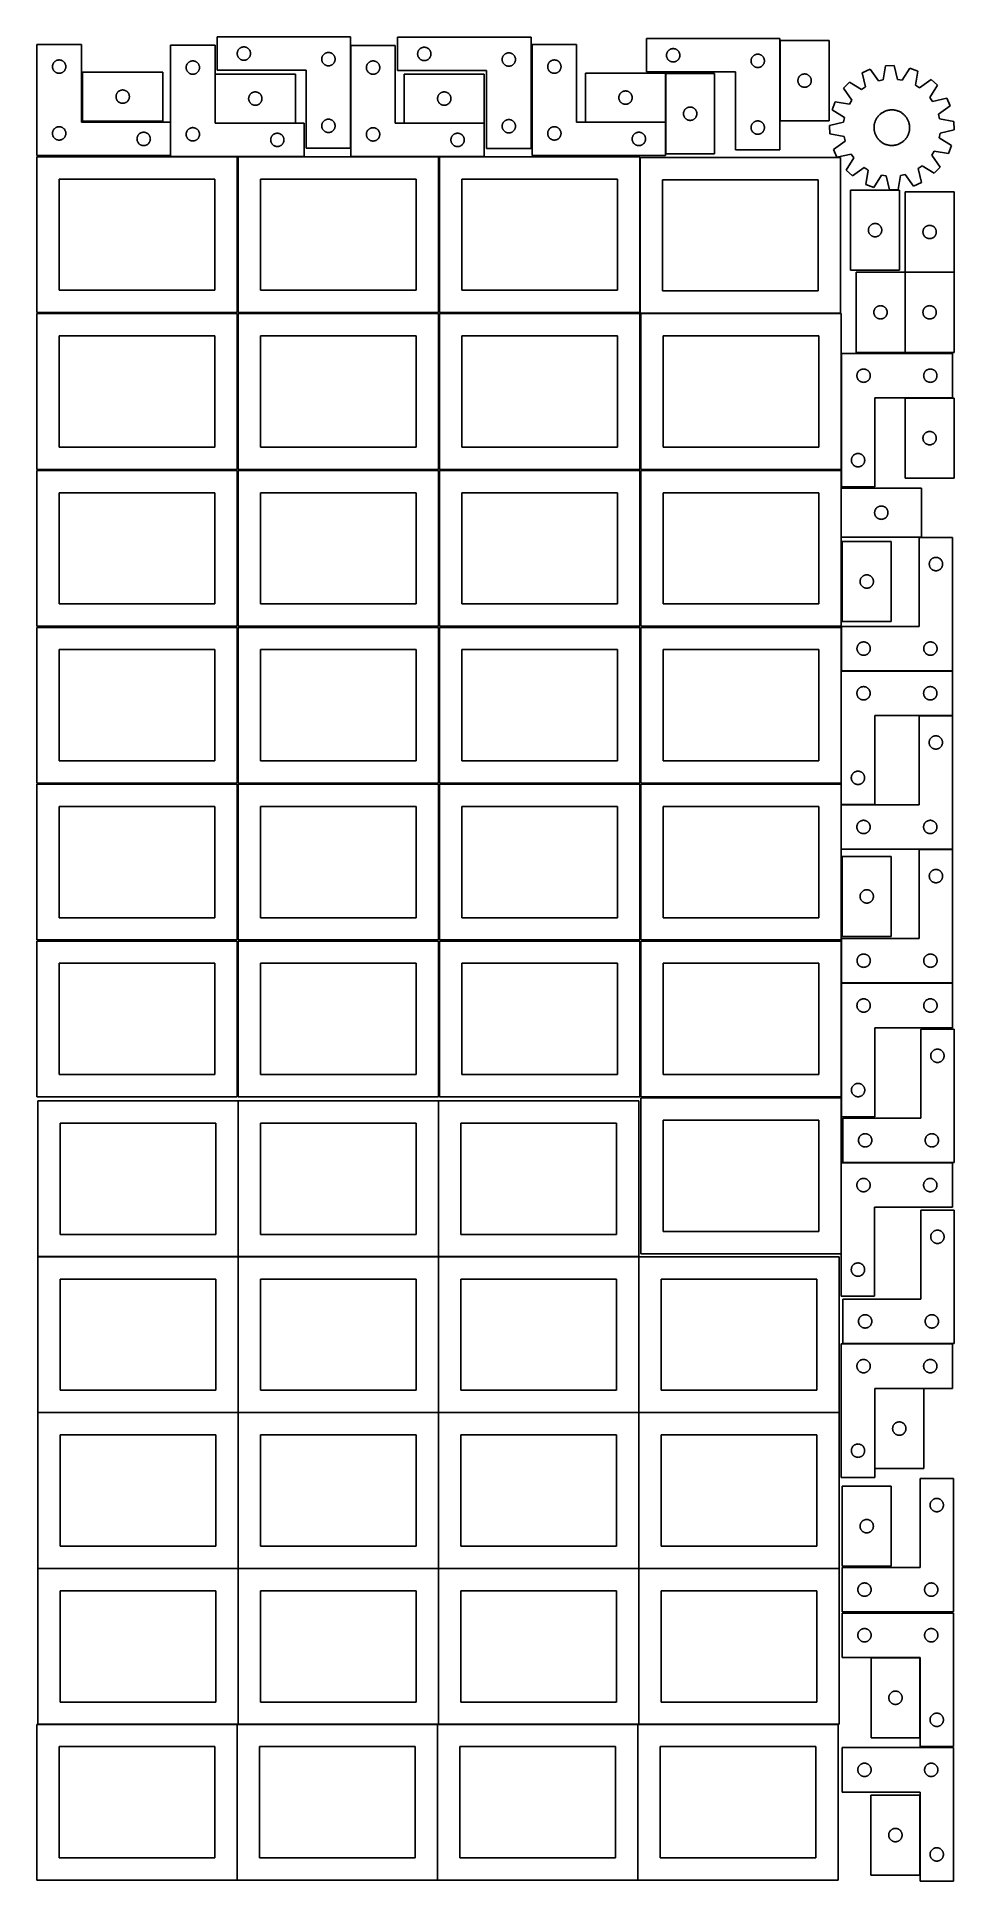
# Model space of a CAD drawing. Header units: millimetres. Extents: x 7 to 1243, y 7 to 2493.
import ezdxf

# ---------------------------------------------------------------- set-up
doc = ezdxf.new("R2010")
doc.units = ezdxf.units.MM
doc.layers.add('COMMON', color=5, linetype='CONTINUOUS', true_color=0x0000ff)
doc.layers.add('CUT', color=7, linetype='CONTINUOUS', true_color=0x000000)

msp = doc.modelspace()

# ---------------------------------------------------------------- linework, layer by layer
at = {"layer": 'COMMON'}
for p, q in [((1008.748127, 2488.363587), (1008.748127, 2380.363587)), ((854.461509, 2443.804019), (854.461509, 2378.451529)), ((247.106748, 2377.092251), (355.106748, 2377.092251)), ((501.914548, 2377.043667), (609.914548, 2377.043667)), ((746.361509, 2378.351528), (854.361509, 2378.351528)), ((854.461509, 2378.251528), (854.461509, 2335.804019)), ((1177.366393, 2067.949771), (1177.366393, 2175.949771)), ((1091.183738, 1884.801824), (1091.183738, 1818.801824)), ((277.941928, 1058.641936), (277.941928, 848.641936)), ((548.141929, 1058.641936), (548.141929, 848.641936)), ((7.841928, 848.541935), (277.841928, 848.541935)), ((277.941928, 848.441935), (277.941928, 638.441935)), ((278.041929, 848.541935), (548.041929, 848.541935)), ((548.141929, 848.441935), (548.141929, 638.441935)), ((548.24193, 848.541935), (818.24193, 848.541935)), ((818.34193, 848.441935), (818.34193, 638.441935)), ((1136.468819, 670.712467), (1136.468819, 562.712467)), ((277.841928, 638.341935), (7.841928, 638.341935)), ((277.941928, 638.241934), (277.941928, 428.241934)), ((548.041929, 638.341935), (278.041929, 638.341935)), ((548.14193, 428.241934), (548.14193, 638.241934)), ((548.24193, 638.341934), (818.24193, 638.341934)), ((818.34193, 638.241934), (818.34193, 428.241934)), ((818.441931, 638.341934), (1088.441931, 638.341934)), ((7.841928, 428.141933), (277.841928, 428.141933)), ((277.941928, 428.041933), (277.941928, 218.041933)), ((278.041929, 428.141933), (548.041929, 428.141933)), ((548.141929, 428.041933), (548.141929, 218.041933)), ((818.24193, 428.141934), (548.24193, 428.141934)), ((818.34193, 428.041933), (818.34193, 218.041933)), ((1088.441931, 428.141934), (818.441931, 428.141934)), ((1197.504731, 307.771363), (1197.504731, 199.771363)), ((7.841928, 217.941932), (276.520933, 217.941932)), ((276.620933, 217.841932), (276.620933, 7.841932)), ((278.041929, 217.941932), (546.720934, 217.941932)), ((546.820934, 217.841932), (546.820934, 7.841932)), ((548.24193, 217.941932), (816.920935, 217.941932)), ((817.020935, 217.841932), (817.020935, 7.841932)), ((818.441931, 217.941932), (1087.120936, 217.941932))]:
    msp.add_line(p, q, dxfattribs=at)
at = {"layer": 'CUT'}
for p, q in [((429.676752, 2493.380682), (249.676752, 2493.380682)), ((249.676752, 2493.380682), (249.676752, 2448.380682)), ((429.676752, 2343.380682), (429.676752, 2493.380682)), ((672.982721, 2492.881415), (492.982721, 2492.881415)), ((492.982721, 2492.881415), (492.982721, 2447.881415)), ((672.982721, 2342.881415), (672.982721, 2492.881415)), ((1008.648127, 2491.035467), (828.648127, 2491.035467)), ((828.648127, 2491.035467), (828.648127, 2446.035467)), ((1008.648127, 2341.035467), (1008.648127, 2491.035467)), ((1008.848128, 2488.363587), (1008.848128, 2380.363587)), ((1074.848128, 2488.363587), (1008.848128, 2488.363587)), ((1074.848128, 2380.363587), (1074.848128, 2488.363587)), ((66.520933, 2483.251528), (6.520933, 2483.251528)), ((6.520933, 2483.251528), (6.520933, 2333.251528)), ((34.191561, 2461.944861), (34.76512, 2462.078596)), ((34.76512, 2462.078596), (35.346197, 2462.174532)), ((35.346197, 2462.174532), (35.932304, 2462.232259)), ((35.932304, 2462.232259), (36.520933, 2462.251528)), ((36.520933, 2462.251528), (37.109561, 2462.232259)), ((37.109561, 2462.232259), (37.695668, 2462.174532)), ((37.695668, 2462.174532), (38.276745, 2462.078596)), ((38.276745, 2462.078596), (38.850304, 2461.944861)), ((66.520933, 2378.251528), (66.520933, 2483.251528)), ((246.782895, 2481.992251), (186.782895, 2481.992251)), ((186.782895, 2481.992251), (186.782895, 2331.992251)), ((246.782895, 2376.992251), (246.782895, 2481.992251)), ((276.676752, 2470.880682), (276.696022, 2471.46931)), ((276.696022, 2470.292054), (276.676752, 2470.880682)), ((276.696022, 2471.46931), (276.753748, 2472.055418)), ((276.753748, 2469.705947), (276.696022, 2470.292054)), ((276.753748, 2472.055418), (276.849685, 2472.636495)), ((276.849685, 2469.124869), (276.753748, 2469.705947)), ((276.849685, 2472.636495), (276.98342, 2473.210054)), ((276.98342, 2468.551311), (276.849685, 2469.124869)), ((276.98342, 2473.210054), (277.154381, 2473.773637)), ((277.154381, 2467.987727), (276.98342, 2468.551311)), ((277.154381, 2473.773637), (277.361836, 2474.324833)), ((277.361836, 2467.436531), (277.154381, 2467.987727)), ((277.361836, 2474.324833), (277.604898, 2474.86128)), ((277.604898, 2466.900084), (277.361836, 2467.436531)), ((277.604898, 2474.86128), (277.882524, 2475.380682)), ((277.882524, 2466.380682), (277.604898, 2466.900084)), ((277.882524, 2475.380682), (278.193526, 2475.880814)), ((278.193526, 2465.88055), (277.882524, 2466.380682)), ((278.193526, 2475.880814), (278.536572, 2476.359535)), ((278.536572, 2465.401829), (278.193526, 2465.88055)), ((278.536572, 2476.359535), (278.910194, 2476.814795)), ((278.910194, 2464.94657), (278.536572, 2465.401829)), ((278.910194, 2476.814795), (279.312791, 2477.244643)), ((279.312791, 2464.516721), (278.910194, 2464.94657)), ((279.312791, 2477.244643), (279.74264, 2477.647241)), ((279.74264, 2464.114124), (279.312791, 2464.516721)), ((279.74264, 2477.647241), (280.197899, 2478.020862)), ((280.197899, 2463.740502), (279.74264, 2464.114124)), ((280.197899, 2478.020862), (280.67662, 2478.363909)), ((280.67662, 2463.397456), (280.197899, 2463.740502)), ((280.67662, 2478.363909), (281.176752, 2478.674911)), ((281.176752, 2463.086454), (280.67662, 2463.397456)), ((281.176752, 2478.674911), (281.696154, 2478.952537)), ((281.696154, 2462.808828), (281.176752, 2463.086454)), ((281.696154, 2478.952537), (282.232601, 2479.195598)), ((282.232601, 2462.565766), (281.696154, 2462.808828)), ((282.232601, 2479.195598), (282.783797, 2479.403053)), ((282.783797, 2462.358311), (282.232601, 2462.565766)), ((282.783797, 2479.403053), (283.347381, 2479.574015)), ((283.347381, 2462.18735), (282.783797, 2462.358311)), ((283.347381, 2479.574015), (283.920939, 2479.70775)), ((283.920939, 2462.053615), (283.347381, 2462.18735)), ((283.920939, 2479.70775), (284.502016, 2479.803686)), ((284.502016, 2461.957678), (283.920939, 2462.053615)), ((284.502016, 2479.803686), (285.088124, 2479.861413)), ((285.088124, 2479.861413), (285.676752, 2479.880682)), ((285.676752, 2479.880682), (286.26538, 2479.861413)), ((286.26538, 2479.861413), (286.851488, 2479.803686)), ((286.851488, 2479.803686), (287.432565, 2479.70775)), ((287.432565, 2462.053615), (286.851488, 2461.957678)), ((287.432565, 2479.70775), (288.006124, 2479.574015)), ((288.006124, 2462.18735), (287.432565, 2462.053615)), ((288.006124, 2479.574015), (288.569707, 2479.403053)), ((288.569707, 2462.358311), (288.006124, 2462.18735)), ((288.569707, 2479.403053), (289.120903, 2479.195598)), ((289.120903, 2462.565766), (288.569707, 2462.358311)), ((289.120903, 2479.195598), (289.65735, 2478.952537)), ((289.65735, 2462.808828), (289.120903, 2462.565766)), ((289.65735, 2478.952537), (290.176752, 2478.674911)), ((290.176752, 2463.086454), (289.65735, 2462.808828)), ((290.176752, 2478.674911), (290.676884, 2478.363909)), ((290.676884, 2463.397456), (290.176752, 2463.086454)), ((290.676884, 2478.363909), (291.155605, 2478.020862)), ((291.155605, 2463.740502), (290.676884, 2463.397456)), ((291.155605, 2478.020862), (291.610865, 2477.647241)), ((291.610865, 2464.114124), (291.155605, 2463.740502)), ((291.610865, 2477.647241), (292.040713, 2477.244643)), ((292.040713, 2464.516721), (291.610865, 2464.114124)), ((292.040713, 2477.244643), (292.44331, 2476.814795)), ((292.44331, 2464.94657), (292.040713, 2464.516721)), ((292.44331, 2476.814795), (292.816932, 2476.359535)), ((292.816932, 2465.401829), (292.44331, 2464.94657)), ((292.816932, 2476.359535), (293.159979, 2475.880814)), ((293.159979, 2465.88055), (292.816932, 2465.401829)), ((293.159979, 2475.880814), (293.470981, 2475.380682)), ((293.470981, 2466.380682), (293.159979, 2465.88055)), ((293.470981, 2475.380682), (293.748607, 2474.86128)), ((293.748607, 2466.900084), (293.470981, 2466.380682)), ((293.748607, 2474.86128), (293.991668, 2474.324833)), ((293.991668, 2467.436531), (293.748607, 2466.900084)), ((293.991668, 2474.324833), (294.199123, 2473.773637)), ((294.199123, 2467.987727), (293.991668, 2467.436531)), ((294.199123, 2473.773637), (294.370085, 2473.210054)), ((294.370085, 2468.551311), (294.199123, 2467.987727)), ((294.370085, 2473.210054), (294.50382, 2472.636495)), ((294.50382, 2469.124869), (294.370085, 2468.551311)), ((294.50382, 2472.636495), (294.599756, 2472.055418)), ((294.599756, 2469.705947), (294.50382, 2469.124869)), ((294.599756, 2472.055418), (294.657483, 2471.46931)), ((294.657483, 2470.292054), (294.599756, 2469.705947)), ((294.657483, 2471.46931), (294.676752, 2470.880682)), ((294.676752, 2470.880682), (294.657483, 2470.292054)), ((390.676752, 2463.380682), (390.696022, 2463.96931)), ((390.696022, 2462.792054), (390.676752, 2463.380682)), ((390.696022, 2463.96931), (390.753748, 2464.555418)), ((390.753748, 2462.205947), (390.696022, 2462.792054)), ((390.753748, 2464.555418), (390.849685, 2465.136495)), ((390.849685, 2461.624869), (390.753748, 2462.205947)), ((390.849685, 2465.136495), (390.98342, 2465.710054)), ((390.98342, 2465.710054), (391.154381, 2466.273637)), ((391.154381, 2466.273637), (391.361836, 2466.824833)), ((391.361836, 2466.824833), (391.604898, 2467.36128)), ((391.604898, 2467.36128), (391.882524, 2467.880682)), ((391.882524, 2467.880682), (392.193526, 2468.380814)), ((392.193526, 2468.380814), (392.536572, 2468.859535)), ((392.536572, 2468.859535), (392.910194, 2469.314795)), ((392.910194, 2469.314795), (393.312791, 2469.744643)), ((393.312791, 2469.744643), (393.74264, 2470.147241)), ((393.74264, 2470.147241), (394.197899, 2470.520862)), ((394.197899, 2470.520862), (394.67662, 2470.863909)), ((394.67662, 2470.863909), (395.176752, 2471.174911)), ((395.176752, 2471.174911), (395.696154, 2471.452537)), ((395.696154, 2471.452537), (396.232601, 2471.695598)), ((396.232601, 2471.695598), (396.783797, 2471.903053)), ((396.783797, 2471.903053), (397.347381, 2472.074015)), ((397.347381, 2472.074015), (397.920939, 2472.20775)), ((397.920939, 2472.20775), (398.502016, 2472.303686)), ((398.502016, 2472.303686), (399.088124, 2472.361413)), ((399.088124, 2472.361413), (399.676752, 2472.380682)), ((399.676752, 2472.380682), (400.26538, 2472.361413)), ((400.26538, 2472.361413), (400.851488, 2472.303686)), ((400.851488, 2472.303686), (401.432565, 2472.20775)), ((401.432565, 2472.20775), (402.006124, 2472.074015)), ((402.006124, 2472.074015), (402.569707, 2471.903053)), ((402.569707, 2471.903053), (403.120903, 2471.695598)), ((403.120903, 2471.695598), (403.65735, 2471.452537)), ((403.65735, 2471.452537), (404.176752, 2471.174911)), ((404.176752, 2471.174911), (404.676884, 2470.863909)), ((404.676884, 2470.863909), (405.155605, 2470.520862)), ((405.155605, 2470.520862), (405.610865, 2470.147241)), ((405.610865, 2470.147241), (406.040713, 2469.744643)), ((406.040713, 2469.744643), (406.44331, 2469.314795)), ((406.44331, 2469.314795), (406.816932, 2468.859535)), ((406.816932, 2468.859535), (407.159979, 2468.380814)), ((407.159979, 2468.380814), (407.470981, 2467.880682)), ((407.470981, 2467.880682), (407.748607, 2467.36128)), ((407.748607, 2467.36128), (407.991668, 2466.824833)), ((407.991668, 2466.824833), (408.199123, 2466.273637)), ((408.199123, 2466.273637), (408.370085, 2465.710054)), ((408.370085, 2465.710054), (408.50382, 2465.136495)), ((408.50382, 2465.136495), (408.599756, 2464.555418)), ((408.599756, 2462.205947), (408.50382, 2461.624869)), ((408.599756, 2464.555418), (408.657483, 2463.96931)), ((408.657483, 2462.792054), (408.599756, 2462.205947)), ((408.657483, 2463.96931), (408.676752, 2463.380682)), ((408.676752, 2463.380682), (408.657483, 2462.792054)), ((489.914548, 2481.943667), (429.914548, 2481.943667)), ((429.914548, 2481.943667), (429.914548, 2331.943667)), ((489.914548, 2376.943667), (489.914548, 2481.943667)), ((519.982721, 2470.381415), (520.001991, 2470.970043)), ((520.001991, 2469.792786), (519.982721, 2470.381415)), ((520.001991, 2470.970043), (520.059718, 2471.55615)), ((520.059718, 2469.206679), (520.001991, 2469.792786)), ((520.059718, 2471.55615), (520.155654, 2472.137228)), ((520.155654, 2468.625602), (520.059718, 2469.206679)), ((520.155654, 2472.137228), (520.289389, 2472.710786)), ((520.289389, 2468.052043), (520.155654, 2468.625602)), ((520.289389, 2472.710786), (520.46035, 2473.27437)), ((520.46035, 2467.488459), (520.289389, 2468.052043)), ((520.46035, 2473.27437), (520.667806, 2473.825566)), ((520.667806, 2466.937264), (520.46035, 2467.488459)), ((520.667806, 2473.825566), (520.910867, 2474.362013)), ((520.910867, 2466.400816), (520.667806, 2466.937264)), ((520.910867, 2474.362013), (521.188493, 2474.881415)), ((521.188493, 2465.881415), (520.910867, 2466.400816)), ((521.188493, 2474.881415), (521.499495, 2475.381547)), ((521.499495, 2465.381283), (521.188493, 2465.881415)), ((521.499495, 2475.381547), (521.842541, 2475.860268)), ((521.842541, 2464.902562), (521.499495, 2465.381283)), ((521.842541, 2475.860268), (522.216163, 2476.315527)), ((522.216163, 2464.447302), (521.842541, 2464.902562)), ((522.216163, 2476.315527), (522.61876, 2476.745376)), ((522.61876, 2464.017454), (522.216163, 2464.447302)), ((522.61876, 2476.745376), (523.048609, 2477.147973)), ((523.048609, 2463.614856), (522.61876, 2464.017454)), ((523.048609, 2477.147973), (523.503869, 2477.521595)), ((523.503869, 2463.241235), (523.048609, 2463.614856)), ((523.503869, 2477.521595), (523.982589, 2477.864641)), ((523.982589, 2462.898188), (523.503869, 2463.241235)), ((523.982589, 2477.864641), (524.482721, 2478.175643)), ((524.482721, 2462.587186), (523.982589, 2462.898188)), ((524.482721, 2478.175643), (525.002123, 2478.453269)), ((525.002123, 2462.30956), (524.482721, 2462.587186)), ((525.002123, 2478.453269), (525.538571, 2478.69633)), ((525.538571, 2462.066499), (525.002123, 2462.30956)), ((525.538571, 2478.69633), (526.089766, 2478.903786)), ((526.089766, 2461.859043), (525.538571, 2462.066499)), ((526.089766, 2478.903786), (526.65335, 2479.074747)), ((526.65335, 2479.074747), (527.226909, 2479.208482)), ((527.226909, 2479.208482), (527.807986, 2479.304418)), ((527.807986, 2479.304418), (528.394093, 2479.362145)), ((528.394093, 2479.362145), (528.982721, 2479.381415)), ((528.982721, 2479.381415), (529.57135, 2479.362145)), ((529.57135, 2479.362145), (530.157457, 2479.304418)), ((530.157457, 2479.304418), (530.738534, 2479.208482)), ((530.738534, 2479.208482), (531.312093, 2479.074747)), ((531.312093, 2479.074747), (531.875677, 2478.903786)), ((531.875677, 2478.903786), (532.426872, 2478.69633)), ((532.426872, 2462.066499), (531.875677, 2461.859043)), ((532.426872, 2478.69633), (532.96332, 2478.453269)), ((532.96332, 2462.30956), (532.426872, 2462.066499)), ((532.96332, 2478.453269), (533.482721, 2478.175643)), ((533.482721, 2462.587186), (532.96332, 2462.30956)), ((533.482721, 2478.175643), (533.982854, 2477.864641)), ((533.982854, 2462.898188), (533.482721, 2462.587186)), ((533.982854, 2477.864641), (534.461574, 2477.521595)), ((534.461574, 2463.241235), (533.982854, 2462.898188)), ((534.461574, 2477.521595), (534.916834, 2477.147973)), ((534.916834, 2463.614856), (534.461574, 2463.241235)), ((534.916834, 2477.147973), (535.346682, 2476.745376)), ((535.346682, 2464.017454), (534.916834, 2463.614856)), ((535.346682, 2476.745376), (535.74928, 2476.315527)), ((535.74928, 2464.447302), (535.346682, 2464.017454)), ((535.74928, 2476.315527), (536.122902, 2475.860268)), ((536.122902, 2464.902562), (535.74928, 2464.447302)), ((536.122902, 2475.860268), (536.465948, 2475.381547)), ((536.465948, 2465.381283), (536.122902, 2464.902562)), ((536.465948, 2475.381547), (536.77695, 2474.881415)), ((536.77695, 2465.881415), (536.465948, 2465.381283)), ((536.77695, 2474.881415), (537.054576, 2474.362013)), ((537.054576, 2466.400816), (536.77695, 2465.881415)), ((537.054576, 2474.362013), (537.297637, 2473.825566)), ((537.297637, 2466.937264), (537.054576, 2466.400816)), ((537.297637, 2473.825566), (537.505093, 2473.27437)), ((537.505093, 2467.488459), (537.297637, 2466.937264)), ((537.505093, 2473.27437), (537.676054, 2472.710786)), ((537.676054, 2468.052043), (537.505093, 2467.488459)), ((537.676054, 2472.710786), (537.809789, 2472.137228)), ((537.809789, 2468.625602), (537.676054, 2468.052043)), ((537.809789, 2472.137228), (537.905725, 2471.55615)), ((537.905725, 2469.206679), (537.809789, 2468.625602)), ((537.905725, 2471.55615), (537.963452, 2470.970043)), ((537.963452, 2469.792786), (537.905725, 2469.206679)), ((537.963452, 2470.970043), (537.982721, 2470.381415)), ((537.982721, 2470.381415), (537.963452, 2469.792786)), ((633.982721, 2462.881415), (634.001991, 2463.470043)), ((634.001991, 2462.292786), (633.982721, 2462.881415)), ((634.001991, 2463.470043), (634.059718, 2464.05615)), ((634.059718, 2461.706679), (634.001991, 2462.292786)), ((634.059718, 2464.05615), (634.155654, 2464.637228)), ((634.155654, 2464.637228), (634.289389, 2465.210786)), ((634.289389, 2465.210786), (634.46035, 2465.77437)), ((634.46035, 2465.77437), (634.667806, 2466.325566)), ((634.667806, 2466.325566), (634.910867, 2466.862013)), ((634.910867, 2466.862013), (635.188493, 2467.381415)), ((635.188493, 2467.381415), (635.499495, 2467.881547)), ((635.499495, 2467.881547), (635.842541, 2468.360268)), ((635.842541, 2468.360268), (636.216163, 2468.815527)), ((636.216163, 2468.815527), (636.61876, 2469.245376)), ((636.61876, 2469.245376), (637.048609, 2469.647973)), ((637.048609, 2469.647973), (637.503869, 2470.021595)), ((637.503869, 2470.021595), (637.982589, 2470.364641)), ((637.982589, 2470.364641), (638.482721, 2470.675643)), ((638.482721, 2470.675643), (639.002123, 2470.953269)), ((639.002123, 2470.953269), (639.538571, 2471.19633)), ((639.538571, 2471.19633), (640.089766, 2471.403786)), ((640.089766, 2471.403786), (640.65335, 2471.574747)), ((640.65335, 2471.574747), (641.226909, 2471.708482)), ((641.226909, 2471.708482), (641.807986, 2471.804418)), ((641.807986, 2471.804418), (642.394093, 2471.862145)), ((642.394093, 2471.862145), (642.982721, 2471.881415)), ((642.982721, 2471.881415), (643.57135, 2471.862145)), ((643.57135, 2471.862145), (644.157457, 2471.804418)), ((644.157457, 2471.804418), (644.738534, 2471.708482)), ((644.738534, 2471.708482), (645.312093, 2471.574747)), ((645.312093, 2471.574747), (645.875677, 2471.403786)), ((645.875677, 2471.403786), (646.426872, 2471.19633)), ((646.426872, 2471.19633), (646.96332, 2470.953269)), ((646.96332, 2470.953269), (647.482721, 2470.675643)), ((647.482721, 2470.675643), (647.982854, 2470.364641)), ((647.982854, 2470.364641), (648.461574, 2470.021595)), ((648.461574, 2470.021595), (648.916834, 2469.647973)), ((648.916834, 2469.647973), (649.346682, 2469.245376)), ((649.346682, 2469.245376), (649.74928, 2468.815527)), ((649.74928, 2468.815527), (650.122902, 2468.360268)), ((650.122902, 2468.360268), (650.465948, 2467.881547)), ((650.465948, 2467.881547), (650.77695, 2467.381415)), ((650.77695, 2467.381415), (651.054576, 2466.862013)), ((651.054576, 2466.862013), (651.297637, 2466.325566)), ((651.297637, 2466.325566), (651.505093, 2465.77437)), ((651.505093, 2465.77437), (651.676054, 2465.210786)), ((651.676054, 2465.210786), (651.809789, 2464.637228)), ((651.809789, 2464.637228), (651.905725, 2464.05615)), ((651.905725, 2464.05615), (651.963452, 2463.470043)), ((651.963452, 2462.292786), (651.905725, 2461.706679)), ((651.963452, 2463.470043), (651.982721, 2462.881415)), ((651.982721, 2462.881415), (651.963452, 2462.292786)), ((734.361509, 2483.251528), (674.361509, 2483.251528)), ((674.361509, 2483.251528), (674.361509, 2333.251528)), ((702.032137, 2461.944861), (702.605696, 2462.078596)), ((702.605696, 2462.078596), (703.186773, 2462.174532)), ((703.186773, 2462.174532), (703.772881, 2462.232259)), ((703.772881, 2462.232259), (704.361509, 2462.251528)), ((704.361509, 2462.251528), (704.950137, 2462.232259)), ((704.950137, 2462.232259), (705.536244, 2462.174532)), ((705.536244, 2462.174532), (706.117322, 2462.078596)), ((706.117322, 2462.078596), (706.69088, 2461.944861)), ((734.361509, 2378.251528), (734.361509, 2483.251528)), ((855.648127, 2468.535467), (855.667396, 2469.124096)), ((855.667396, 2467.946839), (855.648127, 2468.535467)), ((855.667396, 2469.124096), (855.725123, 2469.710203)), ((855.725123, 2467.360732), (855.667396, 2467.946839)), ((855.725123, 2469.710203), (855.821059, 2470.29128)), ((855.821059, 2466.779654), (855.725123, 2467.360732)), ((855.821059, 2470.29128), (855.954794, 2470.864839)), ((855.954794, 2466.206096), (855.821059, 2466.779654)), ((855.954794, 2470.864839), (856.125756, 2471.428423)), ((856.125756, 2465.642512), (855.954794, 2466.206096)), ((856.125756, 2471.428423), (856.333211, 2471.979618)), ((856.333211, 2465.091317), (856.125756, 2465.642512)), ((856.333211, 2471.979618), (856.576272, 2472.516066)), ((856.576272, 2464.554869), (856.333211, 2465.091317)), ((856.576272, 2472.516066), (856.853898, 2473.035467)), ((856.853898, 2464.035467), (856.576272, 2464.554869)), ((856.853898, 2473.035467), (857.1649, 2473.535599)), ((857.1649, 2463.535335), (856.853898, 2464.035467)), ((857.1649, 2473.535599), (857.507947, 2474.01432)), ((857.507947, 2463.056615), (857.1649, 2463.535335)), ((857.507947, 2474.01432), (857.881568, 2474.46958)), ((857.881568, 2462.601355), (857.507947, 2463.056615)), ((857.881568, 2474.46958), (858.284166, 2474.899428)), ((858.284166, 2462.171506), (857.881568, 2462.601355)), ((858.284166, 2474.899428), (858.714014, 2475.302026)), ((858.714014, 2461.768909), (858.284166, 2462.171506)), ((858.714014, 2475.302026), (859.169274, 2475.675647)), ((859.169274, 2475.675647), (859.647995, 2476.018694)), ((859.647995, 2476.018694), (860.148127, 2476.329696)), ((860.148127, 2476.329696), (860.667529, 2476.607322)), ((860.667529, 2476.607322), (861.203976, 2476.850383)), ((861.203976, 2476.850383), (861.755172, 2477.057839)), ((861.755172, 2477.057839), (862.318755, 2477.2288)), ((862.318755, 2477.2288), (862.892314, 2477.362535)), ((862.892314, 2477.362535), (863.473391, 2477.458471)), ((863.473391, 2477.458471), (864.059499, 2477.516198)), ((864.059499, 2477.516198), (864.648127, 2477.535467)), ((864.648127, 2477.535467), (865.236755, 2477.516198)), ((865.236755, 2477.516198), (865.822862, 2477.458471)), ((865.822862, 2477.458471), (866.40394, 2477.362535)), ((866.40394, 2477.362535), (866.977498, 2477.2288)), ((866.977498, 2477.2288), (867.541082, 2477.057839)), ((867.541082, 2477.057839), (868.092278, 2476.850383)), ((868.092278, 2476.850383), (868.628725, 2476.607322)), ((868.628725, 2476.607322), (869.148127, 2476.329696)), ((869.148127, 2476.329696), (869.648259, 2476.018694)), ((869.648259, 2476.018694), (870.12698, 2475.675647)), ((870.12698, 2475.675647), (870.582239, 2475.302026)), ((870.582239, 2475.302026), (871.012088, 2474.899428)), ((871.012088, 2462.171506), (870.582239, 2461.768909)), ((871.012088, 2474.899428), (871.414685, 2474.46958)), ((871.414685, 2462.601355), (871.012088, 2462.171506)), ((871.414685, 2474.46958), (871.788307, 2474.01432)), ((871.788307, 2463.056615), (871.414685, 2462.601355)), ((871.788307, 2474.01432), (872.131353, 2473.535599)), ((872.131353, 2463.535335), (871.788307, 2463.056615)), ((872.131353, 2473.535599), (872.442355, 2473.035467)), ((872.442355, 2464.035467), (872.131353, 2463.535335)), ((872.442355, 2473.035467), (872.719981, 2472.516066)), ((872.719981, 2464.554869), (872.442355, 2464.035467)), ((872.719981, 2472.516066), (872.963043, 2471.979618)), ((872.963043, 2465.091317), (872.719981, 2464.554869)), ((872.963043, 2471.979618), (873.170498, 2471.428423)), ((873.170498, 2465.642512), (872.963043, 2465.091317)), ((873.170498, 2471.428423), (873.341459, 2470.864839)), ((873.341459, 2466.206096), (873.170498, 2465.642512)), ((873.341459, 2470.864839), (873.475194, 2470.29128)), ((873.475194, 2466.779654), (873.341459, 2466.206096)), ((873.475194, 2470.29128), (873.57113, 2469.710203)), ((873.57113, 2467.360732), (873.475194, 2466.779654)), ((873.57113, 2469.710203), (873.628857, 2469.124096)), ((873.628857, 2467.946839), (873.57113, 2467.360732)), ((873.628857, 2469.124096), (873.648127, 2468.535467)), ((873.648127, 2468.535467), (873.628857, 2467.946839)), ((969.667396, 2461.624096), (969.725123, 2462.210203)), ((969.725123, 2462.210203), (969.821059, 2462.79128)), ((969.821059, 2462.79128), (969.954794, 2463.364839)), ((969.954794, 2463.364839), (970.125756, 2463.928423)), ((970.125756, 2463.928423), (970.333211, 2464.479618)), ((970.333211, 2464.479618), (970.576272, 2465.016066)), ((970.576272, 2465.016066), (970.853898, 2465.535467)), ((970.853898, 2465.535467), (971.1649, 2466.035599)), ((971.1649, 2466.035599), (971.507947, 2466.51432)), ((971.507947, 2466.51432), (971.881568, 2466.96958)), ((971.881568, 2466.96958), (972.284166, 2467.399428)), ((972.284166, 2467.399428), (972.714014, 2467.802026)), ((972.714014, 2467.802026), (973.169274, 2468.175647)), ((973.169274, 2468.175647), (973.647995, 2468.518694)), ((973.647995, 2468.518694), (974.148127, 2468.829696)), ((974.148127, 2468.829696), (974.667529, 2469.107322)), ((974.667529, 2469.107322), (975.203976, 2469.350383)), ((975.203976, 2469.350383), (975.755172, 2469.557839)), ((975.755172, 2469.557839), (976.318755, 2469.7288)), ((976.318755, 2469.7288), (976.892314, 2469.862535)), ((976.892314, 2469.862535), (977.473391, 2469.958471)), ((977.473391, 2469.958471), (978.059499, 2470.016198)), ((978.059499, 2470.016198), (978.648127, 2470.035467)), ((978.648127, 2470.035467), (979.236755, 2470.016198)), ((979.236755, 2470.016198), (979.822862, 2469.958471)), ((979.822862, 2469.958471), (980.40394, 2469.862535)), ((980.40394, 2469.862535), (980.977498, 2469.7288)), ((980.977498, 2469.7288), (981.541082, 2469.557839)), ((981.541082, 2469.557839), (982.092278, 2469.350383)), ((982.092278, 2469.350383), (982.628725, 2469.107322)), ((982.628725, 2469.107322), (983.148127, 2468.829696)), ((983.148127, 2468.829696), (983.648259, 2468.518694)), ((983.648259, 2468.518694), (984.12698, 2468.175647)), ((984.12698, 2468.175647), (984.582239, 2467.802026)), ((984.582239, 2467.802026), (985.012088, 2467.399428)), ((985.012088, 2467.399428), (985.414685, 2466.96958)), ((985.414685, 2466.96958), (985.788307, 2466.51432)), ((985.788307, 2466.51432), (986.131353, 2466.035599)), ((986.131353, 2466.035599), (986.442355, 2465.535467)), ((986.442355, 2465.535467), (986.719981, 2465.016066)), ((986.719981, 2465.016066), (986.963043, 2464.479618)), ((986.963043, 2464.479618), (987.170498, 2463.928423)), ((987.170498, 2463.928423), (987.341459, 2463.364839)), ((987.341459, 2463.364839), (987.475194, 2462.79128)), ((987.475194, 2462.79128), (987.57113, 2462.210203)), ((987.57113, 2462.210203), (987.628857, 2461.624096)), ((27.520933, 2453.251528), (27.540202, 2453.840156)), ((27.540202, 2452.6629), (27.520933, 2453.251528)), ((27.540202, 2453.840156), (27.597929, 2454.426264)), ((27.597929, 2452.076793), (27.540202, 2452.6629)), ((27.597929, 2454.426264), (27.693865, 2455.007341)), ((27.693865, 2451.495715), (27.597929, 2452.076793)), ((27.693865, 2455.007341), (27.8276, 2455.5809)), ((27.8276, 2450.922157), (27.693865, 2451.495715)), ((27.8276, 2455.5809), (27.998561, 2456.144483)), ((27.998561, 2450.358573), (27.8276, 2450.922157)), ((27.998561, 2456.144483), (28.206017, 2456.695679)), ((28.206017, 2449.807377), (27.998561, 2450.358573)), ((28.206017, 2456.695679), (28.449078, 2457.232127)), ((28.449078, 2449.27093), (28.206017, 2449.807377)), ((28.449078, 2457.232127), (28.726704, 2457.751528)), ((28.726704, 2448.751528), (28.449078, 2449.27093)), ((28.726704, 2457.751528), (29.037706, 2458.25166)), ((29.037706, 2448.251396), (28.726704, 2448.751528)), ((29.037706, 2458.25166), (29.380752, 2458.730381)), ((29.380752, 2447.772675), (29.037706, 2448.251396)), ((29.380752, 2458.730381), (29.754374, 2459.185641)), ((29.754374, 2447.317416), (29.380752, 2447.772675)), ((29.754374, 2459.185641), (30.156972, 2459.615489)), ((30.156972, 2446.887567), (29.754374, 2447.317416)), ((30.156972, 2459.615489), (30.58682, 2460.018087)), ((30.58682, 2446.48497), (30.156972, 2446.887567)), ((30.58682, 2460.018087), (31.04208, 2460.391708)), ((31.04208, 2446.111348), (30.58682, 2446.48497)), ((31.04208, 2460.391708), (31.5208, 2460.734755)), ((31.5208, 2445.768302), (31.04208, 2446.111348)), ((31.5208, 2460.734755), (32.020933, 2461.045757)), ((32.020933, 2445.4573), (31.5208, 2445.768302)), ((32.020933, 2461.045757), (32.540334, 2461.323383)), ((32.540334, 2445.179674), (32.020933, 2445.4573)), ((32.540334, 2461.323383), (33.076782, 2461.566444)), ((33.076782, 2444.936613), (32.540334, 2445.179674)), ((33.076782, 2461.566444), (33.627977, 2461.773899)), ((33.627977, 2444.729157), (33.076782, 2444.936613)), ((33.627977, 2461.773899), (34.191561, 2461.944861)), ((34.191561, 2444.558196), (33.627977, 2444.729157)), ((34.76512, 2444.424461), (34.191561, 2444.558196)), ((35.346197, 2444.328525), (34.76512, 2444.424461)), ((35.932304, 2444.270798), (35.346197, 2444.328525)), ((36.520933, 2444.251528), (35.932304, 2444.270798)), ((37.109561, 2444.270798), (36.520933, 2444.251528)), ((37.695668, 2444.328525), (37.109561, 2444.270798)), ((38.276745, 2444.424461), (37.695668, 2444.328525)), ((38.850304, 2444.558196), (38.276745, 2444.424461)), ((38.850304, 2461.944861), (39.413888, 2461.773899)), ((39.413888, 2444.729157), (38.850304, 2444.558196)), ((39.413888, 2461.773899), (39.965083, 2461.566444)), ((39.965083, 2444.936613), (39.413888, 2444.729157)), ((39.965083, 2461.566444), (40.501531, 2461.323383)), ((40.501531, 2445.179674), (39.965083, 2444.936613)), ((40.501531, 2461.323383), (41.020933, 2461.045757)), ((41.020933, 2445.4573), (40.501531, 2445.179674)), ((41.020933, 2461.045757), (41.521065, 2460.734755)), ((41.521065, 2445.768302), (41.020933, 2445.4573)), ((41.521065, 2460.734755), (41.999785, 2460.391708)), ((41.999785, 2446.111348), (41.521065, 2445.768302)), ((41.999785, 2460.391708), (42.455045, 2460.018087)), ((42.455045, 2446.48497), (41.999785, 2446.111348)), ((42.455045, 2460.018087), (42.884894, 2459.615489)), ((42.884894, 2446.887567), (42.455045, 2446.48497)), ((42.884894, 2459.615489), (43.287491, 2459.185641)), ((43.287491, 2447.317416), (42.884894, 2446.887567)), ((43.287491, 2459.185641), (43.661113, 2458.730381)), ((43.661113, 2447.772675), (43.287491, 2447.317416)), ((43.661113, 2458.730381), (44.004159, 2458.25166)), ((44.004159, 2448.251396), (43.661113, 2447.772675)), ((44.004159, 2458.25166), (44.315161, 2457.751528)), ((44.315161, 2448.751528), (44.004159, 2448.251396)), ((44.315161, 2457.751528), (44.592787, 2457.232127)), ((44.592787, 2449.27093), (44.315161, 2448.751528)), ((44.592787, 2457.232127), (44.835848, 2456.695679)), ((44.835848, 2449.807377), (44.592787, 2449.27093)), ((44.835848, 2456.695679), (45.043304, 2456.144483)), ((45.043304, 2450.358573), (44.835848, 2449.807377)), ((45.043304, 2456.144483), (45.214265, 2455.5809)), ((45.214265, 2450.922157), (45.043304, 2450.358573)), ((45.214265, 2455.5809), (45.348, 2455.007341)), ((45.348, 2451.495715), (45.214265, 2450.922157)), ((45.348, 2455.007341), (45.443936, 2454.426264)), ((45.443936, 2452.076793), (45.348, 2451.495715)), ((45.443936, 2454.426264), (45.501663, 2453.840156)), ((45.501663, 2452.6629), (45.443936, 2452.076793)), ((45.501663, 2453.840156), (45.520933, 2453.251528)), ((45.520933, 2453.251528), (45.501663, 2452.6629)), ((176.244565, 2445.784732), (68.244565, 2445.784732)), ((68.244565, 2445.784732), (68.244565, 2379.784732)), ((176.244565, 2379.784732), (176.244565, 2445.784732)), ((207.782895, 2451.992251), (207.802165, 2452.580879)), ((207.802165, 2451.403623), (207.782895, 2451.992251)), ((207.802165, 2452.580879), (207.859892, 2453.166987)), ((207.859892, 2450.817515), (207.802165, 2451.403623)), ((207.859892, 2453.166987), (207.955828, 2453.748064)), ((207.955828, 2450.236438), (207.859892, 2450.817515)), ((207.955828, 2453.748064), (208.089563, 2454.321622)), ((208.089563, 2449.66288), (207.955828, 2450.236438)), ((208.089563, 2454.321622), (208.260524, 2454.885206)), ((208.260524, 2449.099296), (208.089563, 2449.66288)), ((208.260524, 2454.885206), (208.46798, 2455.436402)), ((208.46798, 2448.5481), (208.260524, 2449.099296)), ((208.46798, 2455.436402), (208.711041, 2455.972849)), ((208.711041, 2448.011653), (208.46798, 2448.5481)), ((208.711041, 2455.972849), (208.988667, 2456.492251)), ((208.988667, 2447.492251), (208.711041, 2448.011653)), ((208.988667, 2456.492251), (209.299669, 2456.992383)), ((209.299669, 2446.992119), (208.988667, 2447.492251)), ((209.299669, 2456.992383), (209.642715, 2457.471104)), ((209.642715, 2446.513398), (209.299669, 2446.992119)), ((209.642715, 2457.471104), (210.016337, 2457.926363)), ((210.016337, 2446.058139), (209.642715, 2446.513398)), ((210.016337, 2457.926363), (210.418934, 2458.356212)), ((210.418934, 2445.62829), (210.016337, 2446.058139)), ((210.418934, 2458.356212), (210.848783, 2458.758809)), ((210.848783, 2445.225693), (210.418934, 2445.62829)), ((210.848783, 2458.758809), (211.304043, 2459.132431)), ((211.304043, 2444.852071), (210.848783, 2445.225693)), ((211.304043, 2459.132431), (211.782763, 2459.475477)), ((211.782763, 2444.509024), (211.304043, 2444.852071)), ((211.782763, 2459.475477), (212.282895, 2459.78648)), ((212.282895, 2444.198022), (211.782763, 2444.509024)), ((212.282895, 2459.78648), (212.802297, 2460.064106)), ((212.802297, 2443.920396), (212.282895, 2444.198022)), ((212.802297, 2460.064106), (213.338745, 2460.307167)), ((213.338745, 2443.677335), (212.802297, 2443.920396)), ((213.338745, 2460.307167), (213.88994, 2460.514622)), ((213.88994, 2443.46988), (213.338745, 2443.677335)), ((213.88994, 2460.514622), (214.453524, 2460.685583)), ((214.453524, 2443.298919), (213.88994, 2443.46988)), ((214.453524, 2460.685583), (215.027083, 2460.819318)), ((215.027083, 2443.165183), (214.453524, 2443.298919)), ((215.027083, 2460.819318), (215.60816, 2460.915255)), ((215.60816, 2443.069247), (215.027083, 2443.165183)), ((215.60816, 2460.915255), (216.194267, 2460.972981)), ((216.194267, 2443.011521), (215.60816, 2443.069247)), ((216.194267, 2460.972981), (216.782895, 2460.992251)), ((216.782895, 2442.992251), (216.194267, 2443.011521)), ((216.782895, 2460.992251), (217.371524, 2460.972981)), ((217.371524, 2443.011521), (216.782895, 2442.992251)), ((217.371524, 2460.972981), (217.957631, 2460.915255)), ((217.957631, 2443.069247), (217.371524, 2443.011521)), ((217.957631, 2460.915255), (218.538708, 2460.819318)), ((218.538708, 2443.165183), (217.957631, 2443.069247)), ((218.538708, 2460.819318), (219.112267, 2460.685583)), ((219.112267, 2443.298919), (218.538708, 2443.165183)), ((219.112267, 2460.685583), (219.675851, 2460.514622)), ((219.675851, 2443.46988), (219.112267, 2443.298919)), ((219.675851, 2460.514622), (220.227046, 2460.307167)), ((220.227046, 2443.677335), (219.675851, 2443.46988)), ((220.227046, 2460.307167), (220.763494, 2460.064106)), ((220.763494, 2443.920396), (220.227046, 2443.677335)), ((220.763494, 2460.064106), (221.282895, 2459.78648)), ((221.282895, 2444.198022), (220.763494, 2443.920396)), ((221.282895, 2459.78648), (221.783028, 2459.475477)), ((221.783028, 2444.509024), (221.282895, 2444.198022)), ((221.783028, 2459.475477), (222.261748, 2459.132431)), ((222.261748, 2444.852071), (221.783028, 2444.509024)), ((222.261748, 2459.132431), (222.717008, 2458.758809)), ((222.717008, 2445.225693), (222.261748, 2444.852071)), ((222.717008, 2458.758809), (223.146856, 2458.356212)), ((223.146856, 2445.62829), (222.717008, 2445.225693)), ((223.146856, 2458.356212), (223.549454, 2457.926363)), ((223.549454, 2446.058139), (223.146856, 2445.62829)), ((223.549454, 2457.926363), (223.923075, 2457.471104)), ((223.923075, 2446.513398), (223.549454, 2446.058139)), ((223.923075, 2457.471104), (224.266122, 2456.992383)), ((224.266122, 2446.992119), (223.923075, 2446.513398)), ((224.266122, 2456.992383), (224.577124, 2456.492251)), ((224.577124, 2447.492251), (224.266122, 2446.992119)), ((224.577124, 2456.492251), (224.85475, 2455.972849)), ((224.85475, 2448.011653), (224.577124, 2447.492251)), ((224.85475, 2455.972849), (225.097811, 2455.436402)), ((225.097811, 2448.5481), (224.85475, 2448.011653)), ((225.097811, 2455.436402), (225.305267, 2454.885206)), ((225.305267, 2449.099296), (225.097811, 2448.5481)), ((225.305267, 2454.885206), (225.476228, 2454.321622)), ((225.476228, 2449.66288), (225.305267, 2449.099296)), ((225.476228, 2454.321622), (225.609963, 2453.748064)), ((225.609963, 2450.236438), (225.476228, 2449.66288)), ((225.609963, 2453.748064), (225.705899, 2453.166987)), ((225.705899, 2450.817515), (225.609963, 2450.236438)), ((225.705899, 2453.166987), (225.763626, 2452.580879)), ((225.763626, 2451.403623), (225.705899, 2450.817515)), ((225.763626, 2452.580879), (225.782895, 2451.992251)), ((225.782895, 2451.992251), (225.763626, 2451.403623)), ((355.106748, 2443.192252), (247.106748, 2443.192252)), ((247.106748, 2443.192252), (247.106748, 2377.192252)), ((249.676752, 2448.380682), (369.676752, 2448.380682)), ((285.088124, 2461.899952), (284.502016, 2461.957678)), ((285.676752, 2461.880682), (285.088124, 2461.899952)), ((286.26538, 2461.899952), (285.676752, 2461.880682)), ((286.851488, 2461.957678), (286.26538, 2461.899952)), ((355.106748, 2377.192252), (355.106748, 2443.192252)), ((369.676752, 2448.380682), (369.676752, 2343.380682)), ((390.98342, 2461.051311), (390.849685, 2461.624869)), ((391.154381, 2460.487727), (390.98342, 2461.051311)), ((391.361836, 2459.936531), (391.154381, 2460.487727)), ((391.604898, 2459.400084), (391.361836, 2459.936531)), ((391.882524, 2458.880682), (391.604898, 2459.400084)), ((392.193526, 2458.38055), (391.882524, 2458.880682)), ((392.536572, 2457.901829), (392.193526, 2458.38055)), ((392.910194, 2457.44657), (392.536572, 2457.901829)), ((393.312791, 2457.016721), (392.910194, 2457.44657)), ((393.74264, 2456.614124), (393.312791, 2457.016721)), ((394.197899, 2456.240502), (393.74264, 2456.614124)), ((394.67662, 2455.897456), (394.197899, 2456.240502)), ((395.176752, 2455.586454), (394.67662, 2455.897456)), ((395.696154, 2455.308828), (395.176752, 2455.586454)), ((396.232601, 2455.065766), (395.696154, 2455.308828)), ((396.783797, 2454.858311), (396.232601, 2455.065766)), ((397.347381, 2454.68735), (396.783797, 2454.858311)), ((397.920939, 2454.553615), (397.347381, 2454.68735)), ((398.502016, 2454.457678), (397.920939, 2454.553615)), ((399.088124, 2454.399952), (398.502016, 2454.457678)), ((399.676752, 2454.380682), (399.088124, 2454.399952)), ((400.26538, 2454.399952), (399.676752, 2454.380682)), ((400.851488, 2454.457678), (400.26538, 2454.399952)), ((401.432565, 2454.553615), (400.851488, 2454.457678)), ((402.006124, 2454.68735), (401.432565, 2454.553615)), ((402.569707, 2454.858311), (402.006124, 2454.68735)), ((403.120903, 2455.065766), (402.569707, 2454.858311)), ((403.65735, 2455.308828), (403.120903, 2455.065766)), ((404.176752, 2455.586454), (403.65735, 2455.308828)), ((404.676884, 2455.897456), (404.176752, 2455.586454)), ((405.155605, 2456.240502), (404.676884, 2455.897456)), ((405.610865, 2456.614124), (405.155605, 2456.240502)), ((406.040713, 2457.016721), (405.610865, 2456.614124)), ((406.44331, 2457.44657), (406.040713, 2457.016721)), ((406.816932, 2457.901829), (406.44331, 2457.44657)), ((407.159979, 2458.38055), (406.816932, 2457.901829)), ((407.470981, 2458.880682), (407.159979, 2458.38055)), ((407.748607, 2459.400084), (407.470981, 2458.880682)), ((407.991668, 2459.936531), (407.748607, 2459.400084)), ((408.199123, 2460.487727), (407.991668, 2459.936531)), ((408.370085, 2461.051311), (408.199123, 2460.487727)), ((408.50382, 2461.624869), (408.370085, 2461.051311)), ((450.914548, 2451.943667), (450.933818, 2452.532295)), ((450.933818, 2451.355039), (450.914548, 2451.943667)), ((450.933818, 2452.532295), (450.991545, 2453.118403)), ((450.991545, 2450.768931), (450.933818, 2451.355039)), ((450.991545, 2453.118403), (451.087481, 2453.69948)), ((451.087481, 2450.187854), (450.991545, 2450.768931)), ((451.087481, 2453.69948), (451.221216, 2454.273038)), ((451.221216, 2449.614296), (451.087481, 2450.187854)), ((451.221216, 2454.273038), (451.392177, 2454.836622)), ((451.392177, 2449.050712), (451.221216, 2449.614296)), ((451.392177, 2454.836622), (451.599632, 2455.387818)), ((451.599632, 2448.499516), (451.392177, 2449.050712)), ((451.599632, 2455.387818), (451.842694, 2455.924265)), ((451.842694, 2447.963069), (451.599632, 2448.499516)), ((451.842694, 2455.924265), (452.12032, 2456.443667)), ((452.12032, 2447.443667), (451.842694, 2447.963069)), ((452.12032, 2456.443667), (452.431322, 2456.943799)), ((452.431322, 2446.943535), (452.12032, 2447.443667)), ((452.431322, 2456.943799), (452.774368, 2457.42252)), ((452.774368, 2446.464814), (452.431322, 2446.943535)), ((452.774368, 2457.42252), (453.14799, 2457.877779)), ((453.14799, 2446.009555), (452.774368, 2446.464814)), ((453.14799, 2457.877779), (453.550587, 2458.307628)), ((453.550587, 2445.579706), (453.14799, 2446.009555)), ((453.550587, 2458.307628), (453.980436, 2458.710225)), ((453.980436, 2445.177109), (453.550587, 2445.579706)), ((453.980436, 2458.710225), (454.435695, 2459.083847)), ((454.435695, 2444.803487), (453.980436, 2445.177109)), ((454.435695, 2459.083847), (454.914416, 2459.426893)), ((454.914416, 2444.46044), (454.435695, 2444.803487)), ((454.914416, 2459.426893), (455.414548, 2459.737896)), ((455.414548, 2444.149438), (454.914416, 2444.46044)), ((455.414548, 2459.737896), (455.93395, 2460.015522)), ((455.93395, 2443.871812), (455.414548, 2444.149438)), ((455.93395, 2460.015522), (456.470397, 2460.258583)), ((456.470397, 2443.628751), (455.93395, 2443.871812)), ((456.470397, 2460.258583), (457.021593, 2460.466038)), ((457.021593, 2443.421296), (456.470397, 2443.628751)), ((457.021593, 2460.466038), (457.585177, 2460.636999)), ((457.585177, 2443.250335), (457.021593, 2443.421296)), ((457.585177, 2460.636999), (458.158735, 2460.770734)), ((458.158735, 2443.116599), (457.585177, 2443.250335)), ((458.158735, 2460.770734), (458.739813, 2460.866671)), ((458.739813, 2443.020663), (458.158735, 2443.116599)), ((458.739813, 2460.866671), (459.32592, 2460.924397)), ((459.32592, 2442.962937), (458.739813, 2443.020663)), ((459.32592, 2460.924397), (459.914548, 2460.943667)), ((459.914548, 2442.943667), (459.32592, 2442.962937)), ((459.914548, 2460.943667), (460.503176, 2460.924397)), ((460.503176, 2442.962937), (459.914548, 2442.943667)), ((460.503176, 2460.924397), (461.089284, 2460.866671)), ((461.089284, 2443.020663), (460.503176, 2442.962937)), ((461.089284, 2460.866671), (461.670361, 2460.770734)), ((461.670361, 2443.116599), (461.089284, 2443.020663)), ((461.670361, 2460.770734), (462.24392, 2460.636999)), ((462.24392, 2443.250335), (461.670361, 2443.116599)), ((462.24392, 2460.636999), (462.807503, 2460.466038)), ((462.807503, 2443.421296), (462.24392, 2443.250335)), ((462.807503, 2460.466038), (463.358699, 2460.258583)), ((463.358699, 2443.628751), (462.807503, 2443.421296)), ((463.358699, 2460.258583), (463.895146, 2460.015522)), ((463.895146, 2443.871812), (463.358699, 2443.628751)), ((463.895146, 2460.015522), (464.414548, 2459.737896)), ((464.414548, 2444.149438), (463.895146, 2443.871812)), ((464.414548, 2459.737896), (464.91468, 2459.426893)), ((464.91468, 2444.46044), (464.414548, 2444.149438)), ((464.91468, 2459.426893), (465.393401, 2459.083847)), ((465.393401, 2444.803487), (464.91468, 2444.46044)), ((465.393401, 2459.083847), (465.848661, 2458.710225)), ((465.848661, 2445.177109), (465.393401, 2444.803487)), ((465.848661, 2458.710225), (466.278509, 2458.307628)), ((466.278509, 2445.579706), (465.848661, 2445.177109)), ((466.278509, 2458.307628), (466.681107, 2457.877779)), ((466.681107, 2446.009555), (466.278509, 2445.579706)), ((466.681107, 2457.877779), (467.054728, 2457.42252)), ((467.054728, 2446.464814), (466.681107, 2446.009555)), ((467.054728, 2457.42252), (467.397775, 2456.943799)), ((467.397775, 2446.943535), (467.054728, 2446.464814)), ((467.397775, 2456.943799), (467.708777, 2456.443667)), ((467.708777, 2447.443667), (467.397775, 2446.943535)), ((467.708777, 2456.443667), (467.986403, 2455.924265)), ((467.986403, 2447.963069), (467.708777, 2447.443667)), ((467.986403, 2455.924265), (468.229464, 2455.387818)), ((468.229464, 2448.499516), (467.986403, 2447.963069)), ((468.229464, 2455.387818), (468.436919, 2454.836622)), ((468.436919, 2449.050712), (468.229464, 2448.499516)), ((468.436919, 2454.836622), (468.607881, 2454.273038)), ((468.607881, 2449.614296), (468.436919, 2449.050712)), ((468.607881, 2454.273038), (468.741616, 2453.69948)), ((468.741616, 2450.187854), (468.607881, 2449.614296)), ((468.741616, 2453.69948), (468.837552, 2453.118403)), ((468.837552, 2450.768931), (468.741616, 2450.187854)), ((468.837552, 2453.118403), (468.895279, 2452.532295)), ((468.895279, 2451.355039), (468.837552, 2450.768931)), ((468.895279, 2452.532295), (468.914548, 2451.943667)), ((468.914548, 2451.943667), (468.895279, 2451.355039)), ((492.982721, 2447.881415), (612.982721, 2447.881415)), ((609.914548, 2443.143668), (501.914548, 2443.143668)), ((501.914548, 2443.143668), (501.914548, 2377.143668)), ((526.65335, 2461.688082), (526.089766, 2461.859043)), ((527.226909, 2461.554347), (526.65335, 2461.688082)), ((527.807986, 2461.458411), (527.226909, 2461.554347)), ((528.394093, 2461.400684), (527.807986, 2461.458411)), ((528.982721, 2461.381415), (528.394093, 2461.400684)), ((529.57135, 2461.400684), (528.982721, 2461.381415)), ((530.157457, 2461.458411), (529.57135, 2461.400684)), ((530.738534, 2461.554347), (530.157457, 2461.458411)), ((531.312093, 2461.688082), (530.738534, 2461.554347)), ((531.875677, 2461.859043), (531.312093, 2461.688082)), ((609.914548, 2377.143668), (609.914548, 2443.143668)), ((612.982721, 2447.881415), (612.982721, 2342.881415)), ((634.155654, 2461.125602), (634.059718, 2461.706679)), ((634.289389, 2460.552043), (634.155654, 2461.125602)), ((634.46035, 2459.988459), (634.289389, 2460.552043)), ((634.667806, 2459.437264), (634.46035, 2459.988459)), ((634.910867, 2458.900816), (634.667806, 2459.437264)), ((635.188493, 2458.381415), (634.910867, 2458.900816)), ((635.499495, 2457.881283), (635.188493, 2458.381415)), ((635.842541, 2457.402562), (635.499495, 2457.881283)), ((636.216163, 2456.947302), (635.842541, 2457.402562)), ((636.61876, 2456.517454), (636.216163, 2456.947302)), ((637.048609, 2456.114856), (636.61876, 2456.517454)), ((637.503869, 2455.741235), (637.048609, 2456.114856)), ((637.982589, 2455.398188), (637.503869, 2455.741235)), ((638.482721, 2455.087186), (637.982589, 2455.398188)), ((639.002123, 2454.80956), (638.482721, 2455.087186)), ((639.538571, 2454.566499), (639.002123, 2454.80956)), ((640.089766, 2454.359043), (639.538571, 2454.566499)), ((640.65335, 2454.188082), (640.089766, 2454.359043)), ((641.226909, 2454.054347), (640.65335, 2454.188082)), ((641.807986, 2453.958411), (641.226909, 2454.054347)), ((642.394093, 2453.900684), (641.807986, 2453.958411)), ((642.982721, 2453.881415), (642.394093, 2453.900684)), ((643.57135, 2453.900684), (642.982721, 2453.881415)), ((644.157457, 2453.958411), (643.57135, 2453.900684)), ((644.738534, 2454.054347), (644.157457, 2453.958411)), ((645.312093, 2454.188082), (644.738534, 2454.054347)), ((645.875677, 2454.359043), (645.312093, 2454.188082)), ((646.426872, 2454.566499), (645.875677, 2454.359043)), ((646.96332, 2454.80956), (646.426872, 2454.566499)), ((647.482721, 2455.087186), (646.96332, 2454.80956)), ((647.982854, 2455.398188), (647.482721, 2455.087186)), ((648.461574, 2455.741235), (647.982854, 2455.398188)), ((648.916834, 2456.114856), (648.461574, 2455.741235)), ((649.346682, 2456.517454), (648.916834, 2456.114856)), ((649.74928, 2456.947302), (649.346682, 2456.517454)), ((650.122902, 2457.402562), (649.74928, 2456.947302)), ((650.465948, 2457.881283), (650.122902, 2457.402562)), ((650.77695, 2458.381415), (650.465948, 2457.881283)), ((651.054576, 2458.900816), (650.77695, 2458.381415)), ((651.297637, 2459.437264), (651.054576, 2458.900816)), ((651.505093, 2459.988459), (651.297637, 2459.437264)), ((651.676054, 2460.552043), (651.505093, 2459.988459)), ((651.809789, 2461.125602), (651.676054, 2460.552043)), ((651.905725, 2461.706679), (651.809789, 2461.125602)), ((695.361509, 2453.251528), (695.380778, 2453.840156)), ((695.380778, 2452.6629), (695.361509, 2453.251528)), ((695.380778, 2453.840156), (695.438505, 2454.426264)), ((695.438505, 2452.076793), (695.380778, 2452.6629)), ((695.438505, 2454.426264), (695.534441, 2455.007341)), ((695.534441, 2451.495715), (695.438505, 2452.076793)), ((695.534441, 2455.007341), (695.668176, 2455.5809)), ((695.668176, 2450.922157), (695.534441, 2451.495715)), ((695.668176, 2455.5809), (695.839138, 2456.144483)), ((695.839138, 2450.358573), (695.668176, 2450.922157)), ((695.839138, 2456.144483), (696.046593, 2456.695679)), ((696.046593, 2449.807377), (695.839138, 2450.358573)), ((696.046593, 2456.695679), (696.289654, 2457.232127)), ((696.289654, 2449.27093), (696.046593, 2449.807377)), ((696.289654, 2457.232127), (696.56728, 2457.751528)), ((696.56728, 2448.751528), (696.289654, 2449.27093)), ((696.56728, 2457.751528), (696.878282, 2458.25166)), ((696.878282, 2448.251396), (696.56728, 2448.751528)), ((696.878282, 2458.25166), (697.221329, 2458.730381)), ((697.221329, 2447.772675), (696.878282, 2448.251396)), ((697.221329, 2458.730381), (697.59495, 2459.185641)), ((697.59495, 2447.317416), (697.221329, 2447.772675)), ((697.59495, 2459.185641), (697.997548, 2459.615489)), ((697.997548, 2446.887567), (697.59495, 2447.317416)), ((697.997548, 2459.615489), (698.427396, 2460.018087)), ((698.427396, 2446.48497), (697.997548, 2446.887567)), ((698.427396, 2460.018087), (698.882656, 2460.391708)), ((698.882656, 2446.111348), (698.427396, 2446.48497)), ((698.882656, 2460.391708), (699.361377, 2460.734755)), ((699.361377, 2445.768302), (698.882656, 2446.111348)), ((699.361377, 2460.734755), (699.861509, 2461.045757)), ((699.861509, 2445.4573), (699.361377, 2445.768302)), ((699.861509, 2461.045757), (700.38091, 2461.323383)), ((700.38091, 2445.179674), (699.861509, 2445.4573)), ((700.38091, 2461.323383), (700.917358, 2461.566444)), ((700.917358, 2444.936613), (700.38091, 2445.179674)), ((700.917358, 2461.566444), (701.468554, 2461.773899)), ((701.468554, 2444.729157), (700.917358, 2444.936613)), ((701.468554, 2461.773899), (702.032137, 2461.944861)), ((702.032137, 2444.558196), (701.468554, 2444.729157)), ((702.605696, 2444.424461), (702.032137, 2444.558196)), ((703.186773, 2444.328525), (702.605696, 2444.424461)), ((703.772881, 2444.270798), (703.186773, 2444.328525)), ((704.361509, 2444.251528), (703.772881, 2444.270798)), ((704.950137, 2444.270798), (704.361509, 2444.251528)), ((705.536244, 2444.328525), (704.950137, 2444.270798)), ((706.117322, 2444.424461), (705.536244, 2444.328525)), ((706.69088, 2444.558196), (706.117322, 2444.424461)), ((706.69088, 2461.944861), (707.254464, 2461.773899)), ((707.254464, 2444.729157), (706.69088, 2444.558196)), ((707.254464, 2461.773899), (707.80566, 2461.566444)), ((707.80566, 2444.936613), (707.254464, 2444.729157)), ((707.80566, 2461.566444), (708.342107, 2461.323383)), ((708.342107, 2445.179674), (707.80566, 2444.936613)), ((708.342107, 2461.323383), (708.861509, 2461.045757)), ((708.861509, 2445.4573), (708.342107, 2445.179674)), ((708.861509, 2461.045757), (709.361641, 2460.734755)), ((709.361641, 2445.768302), (708.861509, 2445.4573)), ((709.361641, 2460.734755), (709.840362, 2460.391708)), ((709.840362, 2446.111348), (709.361641, 2445.768302)), ((709.840362, 2460.391708), (710.295621, 2460.018087)), ((710.295621, 2446.48497), (709.840362, 2446.111348)), ((710.295621, 2460.018087), (710.72547, 2459.615489)), ((710.72547, 2446.887567), (710.295621, 2446.48497)), ((710.72547, 2459.615489), (711.128067, 2459.185641)), ((711.128067, 2447.317416), (710.72547, 2446.887567)), ((711.128067, 2459.185641), (711.501689, 2458.730381)), ((711.501689, 2447.772675), (711.128067, 2447.317416)), ((711.501689, 2458.730381), (711.844735, 2458.25166)), ((711.844735, 2448.251396), (711.501689, 2447.772675)), ((711.844735, 2458.25166), (712.155737, 2457.751528)), ((712.155737, 2448.751528), (711.844735, 2448.251396)), ((712.155737, 2457.751528), (712.433363, 2457.232127)), ((712.433363, 2449.27093), (712.155737, 2448.751528)), ((712.433363, 2457.232127), (712.676425, 2456.695679)), ((712.676425, 2449.807377), (712.433363, 2449.27093)), ((712.676425, 2456.695679), (712.88388, 2456.144483)), ((712.88388, 2450.358573), (712.676425, 2449.807377)), ((712.88388, 2456.144483), (713.054841, 2455.5809)), ((713.054841, 2450.922157), (712.88388, 2450.358573)), ((713.054841, 2455.5809), (713.188576, 2455.007341)), ((713.188576, 2451.495715), (713.054841, 2450.922157)), ((713.188576, 2455.007341), (713.284512, 2454.426264)), ((713.284512, 2452.076793), (713.188576, 2451.495715)), ((713.284512, 2454.426264), (713.342239, 2453.840156)), ((713.342239, 2452.6629), (713.284512, 2452.076793)), ((713.342239, 2453.840156), (713.361509, 2453.251528)), ((713.361509, 2453.251528), (713.342239, 2452.6629)), ((854.361509, 2444.451529), (746.361509, 2444.451529)), ((746.361509, 2444.451529), (746.361509, 2378.451529)), ((828.648127, 2446.035467), (948.648127, 2446.035467)), ((854.361509, 2378.451529), (854.361509, 2444.451529)), ((920.56151, 2443.804019), (854.56151, 2443.804019)), ((854.56151, 2443.804019), (854.56151, 2335.804019)), ((859.169274, 2461.395287), (858.714014, 2461.768909)), ((859.647995, 2461.052241), (859.169274, 2461.395287)), ((860.148127, 2460.741239), (859.647995, 2461.052241)), ((860.667529, 2460.463613), (860.148127, 2460.741239)), ((861.203976, 2460.220552), (860.667529, 2460.463613)), ((861.755172, 2460.013096), (861.203976, 2460.220552)), ((862.318755, 2459.842135), (861.755172, 2460.013096)), ((862.892314, 2459.7084), (862.318755, 2459.842135)), ((863.473391, 2459.612464), (862.892314, 2459.7084)), ((864.059499, 2459.554737), (863.473391, 2459.612464)), ((864.648127, 2459.535467), (864.059499, 2459.554737)), ((865.236755, 2459.554737), (864.648127, 2459.535467)), ((865.822862, 2459.612464), (865.236755, 2459.554737)), ((866.40394, 2459.7084), (865.822862, 2459.612464)), ((866.977498, 2459.842135), (866.40394, 2459.7084)), ((867.541082, 2460.013096), (866.977498, 2459.842135)), ((868.092278, 2460.220552), (867.541082, 2460.013096)), ((868.628725, 2460.463613), (868.092278, 2460.220552)), ((869.148127, 2460.741239), (868.628725, 2460.463613)), ((869.648259, 2461.052241), (869.148127, 2460.741239)), ((870.12698, 2461.395287), (869.648259, 2461.052241)), ((870.582239, 2461.768909), (870.12698, 2461.395287)), ((920.56151, 2335.804019), (920.56151, 2443.804019)), ((948.648127, 2446.035467), (948.648127, 2341.035467)), ((969.648127, 2461.035467), (969.667396, 2461.624096)), ((969.667396, 2460.446839), (969.648127, 2461.035467)), ((969.725123, 2459.860732), (969.667396, 2460.446839)), ((969.821059, 2459.279654), (969.725123, 2459.860732)), ((969.954794, 2458.706096), (969.821059, 2459.279654)), ((970.125756, 2458.142512), (969.954794, 2458.706096)), ((970.333211, 2457.591317), (970.125756, 2458.142512)), ((970.576272, 2457.054869), (970.333211, 2457.591317)), ((970.853898, 2456.535467), (970.576272, 2457.054869)), ((971.1649, 2456.035335), (970.853898, 2456.535467)), ((971.507947, 2455.556615), (971.1649, 2456.035335)), ((971.881568, 2455.101355), (971.507947, 2455.556615)), ((972.284166, 2454.671506), (971.881568, 2455.101355)), ((972.714014, 2454.268909), (972.284166, 2454.671506)), ((973.169274, 2453.895287), (972.714014, 2454.268909)), ((973.647995, 2453.552241), (973.169274, 2453.895287)), ((974.148127, 2453.241239), (973.647995, 2453.552241)), ((974.667529, 2452.963613), (974.148127, 2453.241239)), ((975.203976, 2452.720552), (974.667529, 2452.963613)), ((975.755172, 2452.513096), (975.203976, 2452.720552)), ((976.318755, 2452.342135), (975.755172, 2452.513096)), ((976.892314, 2452.2084), (976.318755, 2452.342135)), ((977.473391, 2452.112464), (976.892314, 2452.2084)), ((978.059499, 2452.054737), (977.473391, 2452.112464)), ((978.648127, 2452.035467), (978.059499, 2452.054737)), ((979.236755, 2452.054737), (978.648127, 2452.035467)), ((979.822862, 2452.112464), (979.236755, 2452.054737)), ((980.40394, 2452.2084), (979.822862, 2452.112464)), ((980.977498, 2452.342135), (980.40394, 2452.2084)), ((981.541082, 2452.513096), (980.977498, 2452.342135)), ((982.092278, 2452.720552), (981.541082, 2452.513096)), ((982.628725, 2452.963613), (982.092278, 2452.720552)), ((983.148127, 2453.241239), (982.628725, 2452.963613)), ((983.648259, 2453.552241), (983.148127, 2453.241239)), ((984.12698, 2453.895287), (983.648259, 2453.552241)), ((984.582239, 2454.268909), (984.12698, 2453.895287)), ((985.012088, 2454.671506), (984.582239, 2454.268909)), ((985.414685, 2455.101355), (985.012088, 2454.671506)), ((985.788307, 2455.556615), (985.414685, 2455.101355)), ((986.131353, 2456.035335), (985.788307, 2455.556615)), ((986.442355, 2456.535467), (986.131353, 2456.035335)), ((986.719981, 2457.054869), (986.442355, 2456.535467)), ((986.963043, 2457.591317), (986.719981, 2457.054869)), ((987.170498, 2458.142512), (986.963043, 2457.591317)), ((987.341459, 2458.706096), (987.170498, 2458.142512)), ((987.475194, 2459.279654), (987.341459, 2458.706096)), ((987.57113, 2459.860732), (987.475194, 2459.279654)), ((987.628857, 2460.446839), (987.57113, 2459.860732)), ((987.628857, 2461.624096), (987.648127, 2461.035467)), ((987.648127, 2461.035467), (987.628857, 2460.446839)), ((1033.154795, 2436.692958), (1033.325757, 2437.256542)), ((1033.325757, 2437.256542), (1033.533212, 2437.807738)), ((1033.533212, 2437.807738), (1033.776273, 2438.344185)), ((1033.776273, 2438.344185), (1034.053899, 2438.863587)), ((1034.053899, 2438.863587), (1034.364901, 2439.363719)), ((1034.364901, 2439.363719), (1034.707948, 2439.84244)), ((1034.707948, 2439.84244), (1035.081569, 2440.297699)), ((1035.081569, 2440.297699), (1035.484167, 2440.727548)), ((1035.484167, 2440.727548), (1035.914015, 2441.130145)), ((1035.914015, 2441.130145), (1036.369275, 2441.503767)), ((1036.369275, 2441.503767), (1036.847996, 2441.846813)), ((1036.847996, 2441.846813), (1037.348128, 2442.157815)), ((1037.348128, 2442.157815), (1037.86753, 2442.435441)), ((1037.86753, 2442.435441), (1038.403977, 2442.678503)), ((1038.403977, 2442.678503), (1038.955173, 2442.885958)), ((1038.955173, 2442.885958), (1039.518756, 2443.056919)), ((1039.518756, 2443.056919), (1040.092315, 2443.190654)), ((1040.092315, 2443.190654), (1040.673392, 2443.28659)), ((1040.673392, 2443.28659), (1041.2595, 2443.344317)), ((1041.2595, 2443.344317), (1041.848128, 2443.363587)), ((1041.848128, 2443.363587), (1042.436756, 2443.344317)), ((1042.436756, 2443.344317), (1043.022863, 2443.28659)), ((1043.022863, 2443.28659), (1043.603941, 2443.190654)), ((1043.603941, 2443.190654), (1044.177499, 2443.056919)), ((1044.177499, 2443.056919), (1044.741083, 2442.885958)), ((1044.741083, 2442.885958), (1045.292279, 2442.678503)), ((1045.292279, 2442.678503), (1045.828726, 2442.435441)), ((1045.828726, 2442.435441), (1046.348128, 2442.157815)), ((1046.348128, 2442.157815), (1046.84826, 2441.846813)), ((1046.84826, 2441.846813), (1047.326981, 2441.503767)), ((1047.326981, 2441.503767), (1047.78224, 2441.130145)), ((1047.78224, 2441.130145), (1048.212089, 2440.727548)), ((1048.212089, 2440.727548), (1048.614686, 2440.297699)), ((1048.614686, 2440.297699), (1048.988308, 2439.84244)), ((1048.988308, 2439.84244), (1049.331354, 2439.363719)), ((1049.331354, 2439.363719), (1049.642356, 2438.863587)), ((1049.642356, 2438.863587), (1049.919982, 2438.344185)), ((1049.919982, 2438.344185), (1050.163044, 2437.807738)), ((1050.163044, 2437.807738), (1050.370499, 2437.256542)), ((1050.370499, 2437.256542), (1050.54146, 2436.692958)), ((1130.156972, 2449.660474), (1119.6493, 2444.89872)), ((1119.6493, 2444.89872), (1123.985286, 2426.013762)), ((1141.498481, 2433.950204), (1130.156972, 2449.660474)), ((1150.981284, 2454.517392), (1147.760252, 2435.410655)), ((1162.511351, 2454.895567), (1150.981284, 2454.517392)), ((1166.977479, 2436.040962), (1162.511351, 2454.895567)), ((1183.609169, 2451.413654), (1173.321491, 2434.993968)), ((1194.406283, 2447.350677), (1183.609169, 2451.413654)), ((1191.317102, 2428.22218), (1194.406283, 2447.350677)), ((113.244565, 2412.784732), (113.263835, 2413.37336)), ((113.263835, 2412.196103), (113.244565, 2412.784732)), ((113.263835, 2413.37336), (113.321561, 2413.959467)), ((113.321561, 2413.959467), (113.417498, 2414.540544)), ((113.417498, 2414.540544), (113.551233, 2415.114103)), ((113.551233, 2415.114103), (113.722194, 2415.677687)), ((113.722194, 2415.677687), (113.929649, 2416.228882)), ((113.929649, 2416.228882), (114.17271, 2416.76533)), ((114.17271, 2416.76533), (114.450336, 2417.284732)), ((114.450336, 2417.284732), (114.761339, 2417.784864)), ((114.761339, 2417.784864), (115.104385, 2418.263584)), ((115.104385, 2418.263584), (115.478007, 2418.718844)), ((115.478007, 2418.718844), (115.880604, 2419.148693)), ((115.880604, 2419.148693), (116.310453, 2419.55129)), ((116.310453, 2419.55129), (116.765712, 2419.924912)), ((116.765712, 2419.924912), (117.244433, 2420.267958)), ((117.244433, 2420.267958), (117.744565, 2420.57896)), ((117.744565, 2420.57896), (118.263967, 2420.856586)), ((118.263967, 2420.856586), (118.800414, 2421.099647)), ((118.800414, 2421.099647), (119.35161, 2421.307103)), ((119.35161, 2421.307103), (119.915194, 2421.478064)), ((119.915194, 2421.478064), (120.488752, 2421.611799)), ((120.488752, 2421.611799), (121.069829, 2421.707735)), ((121.069829, 2421.707735), (121.655937, 2421.765462)), ((121.655937, 2421.765462), (122.244565, 2421.784732)), ((122.244565, 2421.784732), (122.833193, 2421.765462)), ((122.833193, 2421.765462), (123.419301, 2421.707735)), ((123.419301, 2421.707735), (124.000378, 2421.611799)), ((124.000378, 2421.611799), (124.573936, 2421.478064)), ((124.573936, 2421.478064), (125.13752, 2421.307103)), ((125.13752, 2421.307103), (125.688716, 2421.099647)), ((125.688716, 2421.099647), (126.225163, 2420.856586)), ((126.225163, 2420.856586), (126.744565, 2420.57896)), ((126.744565, 2420.57896), (127.244697, 2420.267958)), ((127.244697, 2420.267958), (127.723418, 2419.924912)), ((127.723418, 2419.924912), (128.178677, 2419.55129)), ((128.178677, 2419.55129), (128.608526, 2419.148693)), ((128.608526, 2419.148693), (129.011123, 2418.718844)), ((129.011123, 2418.718844), (129.384745, 2418.263584)), ((129.384745, 2418.263584), (129.727792, 2417.784864)), ((129.727792, 2417.784864), (130.038794, 2417.284732)), ((130.038794, 2417.284732), (130.31642, 2416.76533)), ((130.31642, 2416.76533), (130.559481, 2416.228882)), ((130.559481, 2416.228882), (130.766936, 2415.677687)), ((130.766936, 2415.677687), (130.937898, 2415.114103)), ((130.937898, 2415.114103), (131.071633, 2414.540544)), ((131.071633, 2414.540544), (131.167569, 2413.959467)), ((131.167569, 2413.959467), (131.225295, 2413.37336)), ((131.225295, 2413.37336), (131.244565, 2412.784732)), ((131.244565, 2412.784732), (131.225295, 2412.196103)), ((292.27968, 2411.948065), (292.413415, 2412.521623)), ((292.413415, 2412.521623), (292.584377, 2413.085207)), ((292.584377, 2413.085207), (292.791832, 2413.636403)), ((292.791832, 2413.636403), (293.034893, 2414.17285)), ((293.034893, 2414.17285), (293.312519, 2414.692252)), ((293.312519, 2414.692252), (293.623521, 2415.192384)), ((293.623521, 2415.192384), (293.966568, 2415.671105)), ((293.966568, 2415.671105), (294.340189, 2416.126364)), ((294.340189, 2416.126364), (294.742787, 2416.556213)), ((294.742787, 2416.556213), (295.172635, 2416.95881)), ((295.172635, 2416.95881), (295.627895, 2417.332432)), ((295.627895, 2417.332432), (296.106616, 2417.675478)), ((296.106616, 2417.675478), (296.606748, 2417.986481)), ((296.606748, 2417.986481), (297.126149, 2418.264107)), ((297.126149, 2418.264107), (297.662597, 2418.507168)), ((297.662597, 2418.507168), (298.213793, 2418.714623)), ((298.213793, 2418.714623), (298.777376, 2418.885584)), ((298.777376, 2418.885584), (299.350935, 2419.019319)), ((299.350935, 2419.019319), (299.932012, 2419.115256)), ((299.932012, 2419.115256), (300.51812, 2419.172982)), ((300.51812, 2419.172982), (301.106748, 2419.192252)), ((301.106748, 2419.192252), (301.695376, 2419.172982)), ((301.695376, 2419.172982), (302.281483, 2419.115256)), ((302.281483, 2419.115256), (302.862561, 2419.019319)), ((302.862561, 2419.019319), (303.436119, 2418.885584)), ((303.436119, 2418.885584), (303.999703, 2418.714623)), ((303.999703, 2418.714623), (304.550899, 2418.507168)), ((304.550899, 2418.507168), (305.087346, 2418.264107)), ((305.087346, 2418.264107), (305.606748, 2417.986481)), ((305.606748, 2417.986481), (306.10688, 2417.675478)), ((306.10688, 2417.675478), (306.585601, 2417.332432)), ((306.585601, 2417.332432), (307.04086, 2416.95881)), ((307.04086, 2416.95881), (307.470709, 2416.556213)), ((307.470709, 2416.556213), (307.873306, 2416.126364)), ((307.873306, 2416.126364), (308.246928, 2415.671105)), ((308.246928, 2415.671105), (308.589974, 2415.192384)), ((308.589974, 2415.192384), (308.900976, 2414.692252)), ((308.900976, 2414.692252), (309.178602, 2414.17285)), ((309.178602, 2414.17285), (309.421663, 2413.636403)), ((309.421663, 2413.636403), (309.629119, 2413.085207)), ((309.629119, 2413.085207), (309.80008, 2412.521623)), ((309.80008, 2412.521623), (309.933815, 2411.948065)), ((547.087481, 2411.899481), (547.221216, 2412.473039)), ((547.221216, 2412.473039), (547.392177, 2413.036623)), ((547.392177, 2413.036623), (547.599632, 2413.587819)), ((547.599632, 2413.587819), (547.842694, 2414.124266)), ((547.842694, 2414.124266), (548.12032, 2414.643668)), ((548.12032, 2414.643668), (548.431322, 2415.1438)), ((548.431322, 2415.1438), (548.774368, 2415.622521)), ((548.774368, 2415.622521), (549.14799, 2416.07778)), ((549.14799, 2416.07778), (549.550587, 2416.507629)), ((549.550587, 2416.507629), (549.980436, 2416.910226)), ((549.980436, 2416.910226), (550.435695, 2417.283848)), ((550.435695, 2417.283848), (550.914416, 2417.626894)), ((550.914416, 2417.626894), (551.414548, 2417.937897)), ((551.414548, 2417.937897), (551.93395, 2418.215523)), ((551.93395, 2418.215523), (552.470397, 2418.458584)), ((552.470397, 2418.458584), (553.021593, 2418.666039)), ((553.021593, 2418.666039), (553.585177, 2418.837)), ((553.585177, 2418.837), (554.158735, 2418.970735)), ((554.158735, 2418.970735), (554.739813, 2419.066672)), ((554.739813, 2419.066672), (555.32592, 2419.124398)), ((555.32592, 2419.124398), (555.914548, 2419.143668)), ((555.914548, 2419.143668), (556.503176, 2419.124398)), ((556.503176, 2419.124398), (557.089284, 2419.066672)), ((557.089284, 2419.066672), (557.670361, 2418.970735)), ((557.670361, 2418.970735), (558.24392, 2418.837)), ((558.24392, 2418.837), (558.807503, 2418.666039)), ((558.807503, 2418.666039), (559.358699, 2418.458584)), ((559.358699, 2418.458584), (559.895146, 2418.215523)), ((559.895146, 2418.215523), (560.414548, 2417.937897)), ((560.414548, 2417.937897), (560.91468, 2417.626894)), ((560.91468, 2417.626894), (561.393401, 2417.283848)), ((561.393401, 2417.283848), (561.848661, 2416.910226)), ((561.848661, 2416.910226), (562.278509, 2416.507629)), ((562.278509, 2416.507629), (562.681107, 2416.07778)), ((562.681107, 2416.07778), (563.054728, 2415.622521)), ((563.054728, 2415.622521), (563.397775, 2415.1438)), ((563.397775, 2415.1438), (563.708777, 2414.643668)), ((563.708777, 2414.643668), (563.986403, 2414.124266)), ((563.986403, 2414.124266), (564.229464, 2413.587819)), ((564.229464, 2413.587819), (564.436919, 2413.036623)), ((564.436919, 2413.036623), (564.607881, 2412.473039)), ((564.607881, 2412.473039), (564.741616, 2411.899481)), ((791.380778, 2412.040157), (791.438505, 2412.626265)), ((791.438505, 2412.626265), (791.534441, 2413.207342)), ((791.534441, 2413.207342), (791.668176, 2413.780901)), ((791.668176, 2413.780901), (791.839138, 2414.344484)), ((791.839138, 2414.344484), (792.046593, 2414.89568)), ((792.046593, 2414.89568), (792.289654, 2415.432128)), ((792.289654, 2415.432128), (792.56728, 2415.951529)), ((792.56728, 2415.951529), (792.878282, 2416.451661)), ((792.878282, 2416.451661), (793.221329, 2416.930382)), ((793.221329, 2416.930382), (793.59495, 2417.385642)), ((793.59495, 2417.385642), (793.997548, 2417.81549)), ((793.997548, 2417.81549), (794.427396, 2418.218088)), ((794.427396, 2418.218088), (794.882656, 2418.591709)), ((794.882656, 2418.591709), (795.361377, 2418.934756)), ((795.361377, 2418.934756), (795.861509, 2419.245758)), ((795.861509, 2419.245758), (796.38091, 2419.523384)), ((796.38091, 2419.523384), (796.917358, 2419.766445)), ((796.917358, 2419.766445), (797.468554, 2419.9739)), ((797.468554, 2419.9739), (798.032137, 2420.144862)), ((798.032137, 2420.144862), (798.605696, 2420.278597)), ((798.605696, 2420.278597), (799.186773, 2420.374533)), ((799.186773, 2420.374533), (799.772881, 2420.43226)), ((799.772881, 2420.43226), (800.361509, 2420.451529)), ((800.361509, 2420.451529), (800.950137, 2420.43226)), ((800.950137, 2420.43226), (801.536244, 2420.374533)), ((801.536244, 2420.374533), (802.117322, 2420.278597)), ((802.117322, 2420.278597), (802.69088, 2420.144862)), ((802.69088, 2420.144862), (803.254464, 2419.9739)), ((803.254464, 2419.9739), (803.80566, 2419.766445)), ((803.80566, 2419.766445), (804.342107, 2419.523384)), ((804.342107, 2419.523384), (804.861509, 2419.245758)), ((804.861509, 2419.245758), (805.361641, 2418.934756)), ((805.361641, 2418.934756), (805.840362, 2418.591709)), ((805.840362, 2418.591709), (806.295621, 2418.218088)), ((806.295621, 2418.218088), (806.72547, 2417.81549)), ((806.72547, 2417.81549), (807.128067, 2417.385642)), ((807.128067, 2417.385642), (807.501689, 2416.930382)), ((807.501689, 2416.930382), (807.844735, 2416.451661)), ((807.844735, 2416.451661), (808.155737, 2415.951529)), ((808.155737, 2415.951529), (808.433363, 2415.432128)), ((808.433363, 2415.432128), (808.676425, 2414.89568)), ((808.676425, 2414.89568), (808.88388, 2414.344484)), ((808.88388, 2414.344484), (809.054841, 2413.780901)), ((809.054841, 2413.780901), (809.188576, 2413.207342)), ((809.188576, 2413.207342), (809.284512, 2412.626265)), ((809.284512, 2412.626265), (809.342239, 2412.040157)), ((1032.848128, 2434.363587), (1032.867397, 2434.952215)), ((1032.867397, 2433.774959), (1032.848128, 2434.363587)), ((1032.867397, 2434.952215), (1032.925124, 2435.538322)), ((1032.925124, 2433.188851), (1032.867397, 2433.774959)), ((1032.925124, 2435.538322), (1033.02106, 2436.1194)), ((1033.02106, 2432.607774), (1032.925124, 2433.188851)), ((1033.02106, 2436.1194), (1033.154795, 2436.692958)), ((1033.154795, 2432.034215), (1033.02106, 2432.607774)), ((1033.325757, 2431.470632), (1033.154795, 2432.034215)), ((1033.533212, 2430.919436), (1033.325757, 2431.470632)), ((1033.776273, 2430.382989), (1033.533212, 2430.919436)), ((1034.053899, 2429.863587), (1033.776273, 2430.382989)), ((1034.364901, 2429.363455), (1034.053899, 2429.863587)), ((1034.707948, 2428.884734), (1034.364901, 2429.363455)), ((1035.081569, 2428.429474), (1034.707948, 2428.884734)), ((1035.484167, 2427.999626), (1035.081569, 2428.429474)), ((1035.914015, 2427.597028), (1035.484167, 2427.999626)), ((1036.369275, 2427.223407), (1035.914015, 2427.597028)), ((1036.847996, 2426.88036), (1036.369275, 2427.223407)), ((1037.348128, 2426.569358), (1036.847996, 2426.88036)), ((1037.86753, 2426.291732), (1037.348128, 2426.569358)), ((1038.403977, 2426.048671), (1037.86753, 2426.291732)), ((1038.955173, 2425.841216), (1038.403977, 2426.048671)), ((1039.518756, 2425.670254), (1038.955173, 2425.841216)), ((1040.092315, 2425.536519), (1039.518756, 2425.670254)), ((1040.673392, 2425.440583), (1040.092315, 2425.536519)), ((1041.2595, 2425.382856), (1040.673392, 2425.440583)), ((1041.848128, 2425.363587), (1041.2595, 2425.382856)), ((1042.436756, 2425.382856), (1041.848128, 2425.363587)), ((1043.022863, 2425.440583), (1042.436756, 2425.382856)), ((1043.603941, 2425.536519), (1043.022863, 2425.440583)), ((1044.177499, 2425.670254), (1043.603941, 2425.536519)), ((1044.741083, 2425.841216), (1044.177499, 2425.670254)), ((1045.292279, 2426.048671), (1044.741083, 2425.841216)), ((1045.828726, 2426.291732), (1045.292279, 2426.048671)), ((1046.348128, 2426.569358), (1045.828726, 2426.291732)), ((1046.84826, 2426.88036), (1046.348128, 2426.569358)), ((1047.326981, 2427.223407), (1046.84826, 2426.88036)), ((1047.78224, 2427.597028), (1047.326981, 2427.223407)), ((1048.212089, 2427.999626), (1047.78224, 2427.597028)), ((1048.614686, 2428.429474), (1048.212089, 2427.999626)), ((1048.988308, 2428.884734), (1048.614686, 2428.429474)), ((1049.331354, 2429.363455), (1048.988308, 2428.884734)), ((1049.642356, 2429.863587), (1049.331354, 2429.363455)), ((1049.919982, 2430.382989), (1049.642356, 2429.863587)), ((1050.163044, 2430.919436), (1049.919982, 2430.382989)), ((1050.370499, 2431.470632), (1050.163044, 2430.919436)), ((1050.54146, 2432.034215), (1050.370499, 2431.470632)), ((1050.54146, 2436.692958), (1050.675195, 2436.1194)), ((1050.675195, 2432.607774), (1050.54146, 2432.034215)), ((1050.675195, 2436.1194), (1050.771131, 2435.538322)), ((1050.771131, 2433.188851), (1050.675195, 2432.607774)), ((1050.771131, 2435.538322), (1050.828858, 2434.952215)), ((1050.828858, 2433.774959), (1050.771131, 2433.188851)), ((1050.828858, 2434.952215), (1050.848128, 2434.363587)), ((1050.848128, 2434.363587), (1050.828858, 2433.774959)), ((1102.268807, 2432.442394), (1094.383228, 2424.021995)), ((1094.383228, 2424.021995), (1105.616117, 2408.233879)), ((1118.759055, 2422.268205), (1102.268807, 2432.442394)), ((1123.985286, 2426.013762), (1118.759055, 2422.268205)), ((1147.760252, 2435.410655), (1141.498481, 2433.950204)), ((1173.321491, 2434.993968), (1166.977479, 2436.040962)), ((1196.777538, 2424.827135), (1191.317102, 2428.22218)), ((1212.565655, 2436.060024), (1196.777538, 2424.827135)), ((1210.811864, 2411.684197), (1220.986053, 2428.174445)), ((1220.986053, 2428.174445), (1212.565655, 2436.060024)), ((113.321561, 2411.609996), (113.263835, 2412.196103)), ((113.417498, 2411.028919), (113.321561, 2411.609996)), ((113.551233, 2410.45536), (113.417498, 2411.028919)), ((113.722194, 2409.891776), (113.551233, 2410.45536)), ((113.929649, 2409.340581), (113.722194, 2409.891776)), ((114.17271, 2408.804133), (113.929649, 2409.340581)), ((114.450336, 2408.284732), (114.17271, 2408.804133)), ((114.761339, 2407.784599), (114.450336, 2408.284732)), ((115.104385, 2407.305879), (114.761339, 2407.784599)), ((115.478007, 2406.850619), (115.104385, 2407.305879)), ((115.880604, 2406.420771), (115.478007, 2406.850619)), ((116.310453, 2406.018173), (115.880604, 2406.420771)), ((116.765712, 2405.644551), (116.310453, 2406.018173)), ((117.244433, 2405.301505), (116.765712, 2405.644551)), ((117.744565, 2404.990503), (117.244433, 2405.301505)), ((118.263967, 2404.712877), (117.744565, 2404.990503)), ((118.800414, 2404.469816), (118.263967, 2404.712877)), ((119.35161, 2404.26236), (118.800414, 2404.469816)), ((119.915194, 2404.091399), (119.35161, 2404.26236)), ((120.488752, 2403.957664), (119.915194, 2404.091399)), ((121.069829, 2403.861728), (120.488752, 2403.957664)), ((121.655937, 2403.804001), (121.069829, 2403.861728)), ((122.244565, 2403.784732), (121.655937, 2403.804001)), ((122.833193, 2403.804001), (122.244565, 2403.784732)), ((123.419301, 2403.861728), (122.833193, 2403.804001)), ((124.000378, 2403.957664), (123.419301, 2403.861728)), ((124.573936, 2404.091399), (124.000378, 2403.957664)), ((125.13752, 2404.26236), (124.573936, 2404.091399)), ((125.688716, 2404.469816), (125.13752, 2404.26236)), ((126.225163, 2404.712877), (125.688716, 2404.469816)), ((126.744565, 2404.990503), (126.225163, 2404.712877)), ((127.244697, 2405.301505), (126.744565, 2404.990503)), ((127.723418, 2405.644551), (127.244697, 2405.301505)), ((128.178677, 2406.018173), (127.723418, 2405.644551)), ((128.608526, 2406.420771), (128.178677, 2406.018173)), ((129.011123, 2406.850619), (128.608526, 2406.420771)), ((129.384745, 2407.305879), (129.011123, 2406.850619)), ((129.727792, 2407.784599), (129.384745, 2407.305879)), ((130.038794, 2408.284732), (129.727792, 2407.784599)), ((130.31642, 2408.804133), (130.038794, 2408.284732)), ((130.559481, 2409.340581), (130.31642, 2408.804133)), ((130.766936, 2409.891776), (130.559481, 2409.340581)), ((130.937898, 2410.45536), (130.766936, 2409.891776)), ((131.071633, 2411.028919), (130.937898, 2410.45536)), ((131.167569, 2411.609996), (131.071633, 2411.028919)), ((131.225295, 2412.196103), (131.167569, 2411.609996)), ((292.106748, 2410.192252), (292.126017, 2410.78088)), ((292.126017, 2409.603624), (292.106748, 2410.192252)), ((292.126017, 2410.78088), (292.183744, 2411.366988)), ((292.183744, 2409.017516), (292.126017, 2409.603624)), ((292.183744, 2411.366988), (292.27968, 2411.948065)), ((292.27968, 2408.436439), (292.183744, 2409.017516)), ((292.413415, 2407.862881), (292.27968, 2408.436439)), ((292.584377, 2407.299297), (292.413415, 2407.862881)), ((292.791832, 2406.748101), (292.584377, 2407.299297)), ((293.034893, 2406.211654), (292.791832, 2406.748101)), ((293.312519, 2405.692252), (293.034893, 2406.211654)), ((293.623521, 2405.19212), (293.312519, 2405.692252)), ((293.966568, 2404.713399), (293.623521, 2405.19212)), ((294.340189, 2404.25814), (293.966568, 2404.713399)), ((294.742787, 2403.828291), (294.340189, 2404.25814)), ((295.172635, 2403.425694), (294.742787, 2403.828291)), ((295.627895, 2403.052072), (295.172635, 2403.425694)), ((296.106616, 2402.709025), (295.627895, 2403.052072)), ((296.606748, 2402.398023), (296.106616, 2402.709025)), ((297.126149, 2402.120397), (296.606748, 2402.398023)), ((297.662597, 2401.877336), (297.126149, 2402.120397)), ((298.213793, 2401.669881), (297.662597, 2401.877336)), ((298.777376, 2401.49892), (298.213793, 2401.669881)), ((299.350935, 2401.365184), (298.777376, 2401.49892)), ((299.932012, 2401.269248), (299.350935, 2401.365184)), ((300.51812, 2401.211522), (299.932012, 2401.269248)), ((301.106748, 2401.192252), (300.51812, 2401.211522)), ((301.695376, 2401.211522), (301.106748, 2401.192252)), ((302.281483, 2401.269248), (301.695376, 2401.211522)), ((302.862561, 2401.365184), (302.281483, 2401.269248)), ((303.436119, 2401.49892), (302.862561, 2401.365184)), ((303.999703, 2401.669881), (303.436119, 2401.49892)), ((304.550899, 2401.877336), (303.999703, 2401.669881)), ((305.087346, 2402.120397), (304.550899, 2401.877336)), ((305.606748, 2402.398023), (305.087346, 2402.120397)), ((306.10688, 2402.709025), (305.606748, 2402.398023)), ((306.585601, 2403.052072), (306.10688, 2402.709025)), ((307.04086, 2403.425694), (306.585601, 2403.052072)), ((307.470709, 2403.828291), (307.04086, 2403.425694)), ((307.873306, 2404.25814), (307.470709, 2403.828291)), ((308.246928, 2404.713399), (307.873306, 2404.25814)), ((308.589974, 2405.19212), (308.246928, 2404.713399)), ((308.900976, 2405.692252), (308.589974, 2405.19212)), ((309.178602, 2406.211654), (308.900976, 2405.692252)), ((309.421663, 2406.748101), (309.178602, 2406.211654)), ((309.629119, 2407.299297), (309.421663, 2406.748101)), ((309.80008, 2407.862881), (309.629119, 2407.299297)), ((309.933815, 2408.436439), (309.80008, 2407.862881)), ((309.933815, 2411.948065), (310.029751, 2411.366988)), ((310.029751, 2409.017516), (309.933815, 2408.436439)), ((310.029751, 2411.366988), (310.087478, 2410.78088)), ((310.087478, 2409.603624), (310.029751, 2409.017516)), ((310.087478, 2410.78088), (310.106748, 2410.192252)), ((310.106748, 2410.192252), (310.087478, 2409.603624)), ((546.914548, 2410.143668), (546.933818, 2410.732296)), ((546.933818, 2409.55504), (546.914548, 2410.143668)), ((546.933818, 2410.732296), (546.991545, 2411.318404)), ((546.991545, 2408.968932), (546.933818, 2409.55504)), ((546.991545, 2411.318404), (547.087481, 2411.899481)), ((547.087481, 2408.387855), (546.991545, 2408.968932)), ((547.221216, 2407.814297), (547.087481, 2408.387855)), ((547.392177, 2407.250713), (547.221216, 2407.814297)), ((547.599632, 2406.699517), (547.392177, 2407.250713)), ((547.842694, 2406.16307), (547.599632, 2406.699517)), ((548.12032, 2405.643668), (547.842694, 2406.16307)), ((548.431322, 2405.143536), (548.12032, 2405.643668)), ((548.774368, 2404.664815), (548.431322, 2405.143536)), ((549.14799, 2404.209556), (548.774368, 2404.664815)), ((549.550587, 2403.779707), (549.14799, 2404.209556)), ((549.980436, 2403.37711), (549.550587, 2403.779707)), ((550.435695, 2403.003488), (549.980436, 2403.37711)), ((550.914416, 2402.660441), (550.435695, 2403.003488)), ((551.414548, 2402.349439), (550.914416, 2402.660441)), ((551.93395, 2402.071813), (551.414548, 2402.349439)), ((552.470397, 2401.828752), (551.93395, 2402.071813)), ((553.021593, 2401.621297), (552.470397, 2401.828752)), ((553.585177, 2401.450336), (553.021593, 2401.621297)), ((554.158735, 2401.3166), (553.585177, 2401.450336)), ((554.739813, 2401.220664), (554.158735, 2401.3166)), ((555.32592, 2401.162938), (554.739813, 2401.220664)), ((555.914548, 2401.143668), (555.32592, 2401.162938)), ((556.503176, 2401.162938), (555.914548, 2401.143668)), ((557.089284, 2401.220664), (556.503176, 2401.162938)), ((557.670361, 2401.3166), (557.089284, 2401.220664)), ((558.24392, 2401.450336), (557.670361, 2401.3166)), ((558.807503, 2401.621297), (558.24392, 2401.450336)), ((559.358699, 2401.828752), (558.807503, 2401.621297)), ((559.895146, 2402.071813), (559.358699, 2401.828752)), ((560.414548, 2402.349439), (559.895146, 2402.071813)), ((560.91468, 2402.660441), (560.414548, 2402.349439)), ((561.393401, 2403.003488), (560.91468, 2402.660441)), ((561.848661, 2403.37711), (561.393401, 2403.003488)), ((562.278509, 2403.779707), (561.848661, 2403.37711)), ((562.681107, 2404.209556), (562.278509, 2403.779707)), ((563.054728, 2404.664815), (562.681107, 2404.209556)), ((563.397775, 2405.143536), (563.054728, 2404.664815)), ((563.708777, 2405.643668), (563.397775, 2405.143536)), ((563.986403, 2406.16307), (563.708777, 2405.643668)), ((564.229464, 2406.699517), (563.986403, 2406.16307)), ((564.436919, 2407.250713), (564.229464, 2406.699517)), ((564.607881, 2407.814297), (564.436919, 2407.250713)), ((564.741616, 2408.387855), (564.607881, 2407.814297)), ((564.741616, 2411.899481), (564.837552, 2411.318404)), ((564.837552, 2408.968932), (564.741616, 2408.387855)), ((564.837552, 2411.318404), (564.895279, 2410.732296)), ((564.895279, 2409.55504), (564.837552, 2408.968932)), ((564.895279, 2410.732296), (564.914548, 2410.143668)), ((564.914548, 2410.143668), (564.895279, 2409.55504)), ((791.361509, 2411.451529), (791.380778, 2412.040157)), ((791.380778, 2410.862901), (791.361509, 2411.451529)), ((791.438505, 2410.276794), (791.380778, 2410.862901)), ((791.534441, 2409.695716), (791.438505, 2410.276794)), ((791.668176, 2409.122158), (791.534441, 2409.695716)), ((791.839138, 2408.558574), (791.668176, 2409.122158)), ((792.046593, 2408.007378), (791.839138, 2408.558574)), ((792.289654, 2407.470931), (792.046593, 2408.007378)), ((792.56728, 2406.951529), (792.289654, 2407.470931)), ((792.878282, 2406.451397), (792.56728, 2406.951529)), ((793.221329, 2405.972676), (792.878282, 2406.451397)), ((793.59495, 2405.517417), (793.221329, 2405.972676)), ((793.997548, 2405.087568), (793.59495, 2405.517417)), ((794.427396, 2404.684971), (793.997548, 2405.087568)), ((794.882656, 2404.311349), (794.427396, 2404.684971)), ((795.361377, 2403.968303), (794.882656, 2404.311349)), ((795.861509, 2403.657301), (795.361377, 2403.968303)), ((796.38091, 2403.379675), (795.861509, 2403.657301)), ((796.917358, 2403.136614), (796.38091, 2403.379675)), ((797.468554, 2402.929158), (796.917358, 2403.136614)), ((798.032137, 2402.758197), (797.468554, 2402.929158)), ((798.605696, 2402.624462), (798.032137, 2402.758197)), ((799.186773, 2402.528526), (798.605696, 2402.624462)), ((799.772881, 2402.470799), (799.186773, 2402.528526)), ((800.361509, 2402.451529), (799.772881, 2402.470799)), ((800.950137, 2402.470799), (800.361509, 2402.451529)), ((801.536244, 2402.528526), (800.950137, 2402.470799)), ((802.117322, 2402.624462), (801.536244, 2402.528526)), ((802.69088, 2402.758197), (802.117322, 2402.624462)), ((803.254464, 2402.929158), (802.69088, 2402.758197)), ((803.80566, 2403.136614), (803.254464, 2402.929158)), ((804.342107, 2403.379675), (803.80566, 2403.136614)), ((804.861509, 2403.657301), (804.342107, 2403.379675)), ((805.361641, 2403.968303), (804.861509, 2403.657301)), ((805.840362, 2404.311349), (805.361641, 2403.968303)), ((806.295621, 2404.684971), (805.840362, 2404.311349)), ((806.72547, 2405.087568), (806.295621, 2404.684971)), ((807.128067, 2405.517417), (806.72547, 2405.087568)), ((807.501689, 2405.972676), (807.128067, 2405.517417)), ((807.844735, 2406.451397), (807.501689, 2405.972676)), ((808.155737, 2406.951529), (807.844735, 2406.451397)), ((808.433363, 2407.470931), (808.155737, 2406.951529)), ((808.676425, 2408.007378), (808.433363, 2407.470931)), ((808.88388, 2408.558574), (808.676425, 2408.007378)), ((809.054841, 2409.122158), (808.88388, 2408.558574)), ((809.188576, 2409.695716), (809.054841, 2409.122158)), ((809.284512, 2410.276794), (809.188576, 2409.695716)), ((809.342239, 2410.862901), (809.284512, 2410.276794)), ((809.342239, 2412.040157), (809.361509, 2411.451529)), ((809.361509, 2411.451529), (809.342239, 2410.862901)), ((878.56151, 2389.804019), (878.580779, 2390.392647)), ((878.580779, 2389.215391), (878.56151, 2389.804019)), ((878.580779, 2390.392647), (878.638506, 2390.978755)), ((878.638506, 2388.629284), (878.580779, 2389.215391)), ((878.638506, 2390.978755), (878.734442, 2391.559832)), ((878.734442, 2388.048206), (878.638506, 2388.629284)), ((878.734442, 2391.559832), (878.868177, 2392.133391)), ((878.868177, 2387.474648), (878.734442, 2388.048206)), ((878.868177, 2392.133391), (879.039139, 2392.696974)), ((879.039139, 2386.911064), (878.868177, 2387.474648)), ((879.039139, 2392.696974), (879.246594, 2393.24817)), ((879.246594, 2393.24817), (879.489655, 2393.784618)), ((879.489655, 2393.784618), (879.767281, 2394.304019)), ((879.767281, 2394.304019), (880.078283, 2394.804151)), ((880.078283, 2394.804151), (880.42133, 2395.282872)), ((880.42133, 2395.282872), (880.794951, 2395.738132)), ((880.794951, 2395.738132), (881.197549, 2396.16798)), ((881.197549, 2396.16798), (881.627397, 2396.570578)), ((881.627397, 2396.570578), (882.082657, 2396.944199)), ((882.082657, 2396.944199), (882.561378, 2397.287246)), ((882.561378, 2397.287246), (883.06151, 2397.598248)), ((883.06151, 2397.598248), (883.580911, 2397.875874)), ((883.580911, 2397.875874), (884.117359, 2398.118935)), ((884.117359, 2398.118935), (884.668555, 2398.32639)), ((884.668555, 2398.32639), (885.232138, 2398.497352)), ((885.232138, 2398.497352), (885.805697, 2398.631087)), ((885.805697, 2398.631087), (886.386774, 2398.727023)), ((886.386774, 2398.727023), (886.972882, 2398.78475)), ((886.972882, 2398.78475), (887.56151, 2398.804019)), ((887.56151, 2398.804019), (888.150138, 2398.78475)), ((888.150138, 2398.78475), (888.736245, 2398.727023)), ((888.736245, 2398.727023), (889.317323, 2398.631087)), ((889.317323, 2398.631087), (889.890881, 2398.497352)), ((889.890881, 2398.497352), (890.454465, 2398.32639)), ((890.454465, 2398.32639), (891.005661, 2398.118935)), ((891.005661, 2398.118935), (891.542108, 2397.875874)), ((891.542108, 2397.875874), (892.06151, 2397.598248)), ((892.06151, 2397.598248), (892.561642, 2397.287246)), ((892.561642, 2397.287246), (893.040363, 2396.944199)), ((893.040363, 2396.944199), (893.495622, 2396.570578)), ((893.495622, 2396.570578), (893.925471, 2396.16798)), ((893.925471, 2396.16798), (894.328068, 2395.738132)), ((894.328068, 2395.738132), (894.70169, 2395.282872)), ((894.70169, 2395.282872), (895.044736, 2394.804151)), ((895.044736, 2394.804151), (895.355738, 2394.304019)), ((895.355738, 2394.304019), (895.633364, 2393.784618)), ((895.633364, 2393.784618), (895.876426, 2393.24817)), ((895.876426, 2393.24817), (896.083881, 2392.696974)), ((896.083881, 2392.696974), (896.254842, 2392.133391)), ((896.254842, 2387.474648), (896.083881, 2386.911064)), ((896.254842, 2392.133391), (896.388577, 2391.559832)), ((896.388577, 2388.048206), (896.254842, 2387.474648)), ((896.388577, 2391.559832), (896.484513, 2390.978755)), ((896.484513, 2388.629284), (896.388577, 2388.048206)), ((896.484513, 2390.978755), (896.54224, 2390.392647)), ((896.54224, 2389.215391), (896.484513, 2388.629284)), ((896.54224, 2390.392647), (896.56151, 2389.804019)), ((896.56151, 2389.804019), (896.54224, 2389.215391)), ((1083.092576, 2405.862624), (1079.029598, 2395.065509)), ((1079.029598, 2395.065509), (1095.449285, 2384.777832)), ((1102.221072, 2402.773443), (1083.092576, 2405.862624)), ((1105.616117, 2408.233879), (1102.221072, 2402.773443)), ((1141.88186, 2387.254142), (1142.561547, 2387.958926)), ((1142.561547, 2387.958926), (1143.269416, 2388.635399)), ((1143.269416, 2388.635399), (1144.004289, 2389.282437)), ((1144.004289, 2389.282437), (1144.764941, 2389.898962)), ((1144.764941, 2389.898962), (1145.550108, 2390.483948)), ((1145.550108, 2390.483948), (1146.358482, 2391.036421)), ((1146.358482, 2391.036421), (1147.188718, 2391.555462)), ((1147.188718, 2391.555462), (1148.039434, 2392.040206)), ((1148.039434, 2392.040206), (1148.909214, 2392.489848)), ((1148.909214, 2392.489848), (1149.796611, 2392.903639)), ((1149.796611, 2392.903639), (1150.700146, 2393.28089)), ((1150.700146, 2393.28089), (1151.618318, 2393.620972)), ((1151.618318, 2393.620972), (1152.549597, 2393.923321)), ((1152.549597, 2393.923321), (1153.492433, 2394.187433)), ((1153.492433, 2394.187433), (1154.445257, 2394.412868)), ((1154.445257, 2394.412868), (1155.406484, 2394.59925)), ((1155.406484, 2394.59925), (1156.374513, 2394.746271)), ((1156.374513, 2394.746271), (1157.347733, 2394.853685)), ((1157.347733, 2394.853685), (1158.324525, 2394.921313)), ((1158.324525, 2394.921313), (1159.303262, 2394.949043)), ((1159.303262, 2394.949043), (1160.282315, 2394.936829)), ((1160.282315, 2394.936829), (1161.260056, 2394.88469)), ((1161.260056, 2394.88469), (1162.234856, 2394.792714)), ((1162.234856, 2394.792714), (1163.205094, 2394.661054)), ((1163.205094, 2394.661054), (1164.169154, 2394.489929)), ((1164.169154, 2394.489929), (1165.125431, 2394.279624)), ((1165.125431, 2394.279624), (1166.072335, 2394.030489)), ((1166.072335, 2394.030489), (1167.008289, 2393.742938)), ((1167.008289, 2393.742938), (1167.931735, 2393.41745)), ((1167.931735, 2393.41745), (1168.841136, 2393.054567)), ((1168.841136, 2393.054567), (1169.73498, 2392.654893)), ((1169.73498, 2392.654893), (1170.611777, 2392.219092)), ((1170.611777, 2392.219092), (1171.470069, 2391.747891)), ((1171.470069, 2391.747891), (1172.308426, 2391.242074)), ((1172.308426, 2391.242074), (1173.125455, 2390.702482)), ((1173.125455, 2390.702482), (1173.919795, 2390.130014)), ((1173.919795, 2390.130014), (1174.690123, 2389.525622)), ((1174.690123, 2389.525622), (1175.435158, 2388.890313)), ((1175.435158, 2388.890313), (1176.15366, 2388.225143)), ((1176.15366, 2388.225143), (1176.844432, 2387.531221)), ((1176.844432, 2387.531221), (1177.506325, 2386.8097)), ((1214.557421, 2406.457967), (1210.811864, 2411.684197)), ((1233.442379, 2410.793952), (1214.557421, 2406.457967)), ((1222.493863, 2388.944771), (1238.204133, 2400.28628)), ((1223.954315, 2382.683001), (1222.493863, 2388.944771)), ((1238.204133, 2400.28628), (1233.442379, 2410.793952)), ((27.520933, 2363.251528), (27.540202, 2363.840156)), ((27.540202, 2362.6629), (27.520933, 2363.251528)), ((27.540202, 2363.840156), (27.597929, 2364.426264)), ((27.597929, 2362.076793), (27.540202, 2362.6629)), ((27.597929, 2364.426264), (27.693865, 2365.007341)), ((27.693865, 2365.007341), (27.8276, 2365.5809)), ((27.8276, 2365.5809), (27.998561, 2366.144483)), ((27.998561, 2366.144483), (28.206017, 2366.695679)), ((28.206017, 2366.695679), (28.449078, 2367.232127)), ((28.449078, 2367.232127), (28.726704, 2367.751528)), ((28.726704, 2367.751528), (29.037706, 2368.25166)), ((29.037706, 2368.25166), (29.380752, 2368.730381)), ((29.380752, 2368.730381), (29.754374, 2369.185641)), ((29.754374, 2369.185641), (30.156972, 2369.615489)), ((30.156972, 2369.615489), (30.58682, 2370.018087)), ((30.58682, 2370.018087), (31.04208, 2370.391708)), ((31.04208, 2370.391708), (31.5208, 2370.734755)), ((31.5208, 2370.734755), (32.020933, 2371.045757)), ((32.020933, 2371.045757), (32.540334, 2371.323383)), ((32.540334, 2371.323383), (33.076782, 2371.566444)), ((33.076782, 2371.566444), (33.627977, 2371.773899)), ((33.627977, 2371.773899), (34.191561, 2371.944861)), ((34.191561, 2371.944861), (34.76512, 2372.078596)), ((34.76512, 2372.078596), (35.346197, 2372.174532)), ((35.346197, 2372.174532), (35.932304, 2372.232259)), ((35.932304, 2372.232259), (36.520933, 2372.251528)), ((36.520933, 2372.251528), (37.109561, 2372.232259)), ((37.109561, 2372.232259), (37.695668, 2372.174532)), ((37.695668, 2372.174532), (38.276745, 2372.078596)), ((38.276745, 2372.078596), (38.850304, 2371.944861)), ((38.850304, 2371.944861), (39.413888, 2371.773899)), ((39.413888, 2371.773899), (39.965083, 2371.566444)), ((39.965083, 2371.566444), (40.501531, 2371.323383)), ((40.501531, 2371.323383), (41.020933, 2371.045757)), ((41.020933, 2371.045757), (41.521065, 2370.734755)), ((41.521065, 2370.734755), (41.999785, 2370.391708)), ((41.999785, 2370.391708), (42.455045, 2370.018087)), ((42.455045, 2370.018087), (42.884894, 2369.615489)), ((42.884894, 2369.615489), (43.287491, 2369.185641)), ((43.287491, 2369.185641), (43.661113, 2368.730381)), ((43.661113, 2368.730381), (44.004159, 2368.25166)), ((44.004159, 2368.25166), (44.315161, 2367.751528)), ((44.315161, 2367.751528), (44.592787, 2367.232127)), ((44.592787, 2367.232127), (44.835848, 2366.695679)), ((44.835848, 2366.695679), (45.043304, 2366.144483)), ((45.043304, 2366.144483), (45.214265, 2365.5809)), ((45.214265, 2365.5809), (45.348, 2365.007341)), ((45.348, 2365.007341), (45.443936, 2364.426264)), ((45.443936, 2364.426264), (45.501663, 2363.840156)), ((45.501663, 2362.6629), (45.443936, 2362.076793)), ((45.501663, 2363.840156), (45.520933, 2363.251528)), ((45.520933, 2363.251528), (45.501663, 2362.6629)), ((186.520933, 2378.251528), (66.520933, 2378.251528)), ((68.244565, 2379.784732), (176.244565, 2379.784732)), ((144.156972, 2362.115489), (144.58682, 2362.518087)), ((144.58682, 2362.518087), (145.04208, 2362.891708)), ((145.04208, 2362.891708), (145.5208, 2363.234755)), ((145.5208, 2363.234755), (146.020933, 2363.545757)), ((146.020933, 2363.545757), (146.540334, 2363.823383)), ((146.540334, 2363.823383), (147.076782, 2364.066444)), ((147.076782, 2364.066444), (147.627977, 2364.273899)), ((147.627977, 2364.273899), (148.191561, 2364.444861)), ((148.191561, 2364.444861), (148.76512, 2364.578596)), ((148.76512, 2364.578596), (149.346197, 2364.674532)), ((149.346197, 2364.674532), (149.932304, 2364.732259)), ((149.932304, 2364.732259), (150.520933, 2364.751528)), ((150.520933, 2364.751528), (151.109561, 2364.732259)), ((151.109561, 2364.732259), (151.695668, 2364.674532)), ((151.695668, 2364.674532), (152.276745, 2364.578596)), ((152.276745, 2364.578596), (152.850304, 2364.444861)), ((152.850304, 2364.444861), (153.413888, 2364.273899)), ((153.413888, 2364.273899), (153.965083, 2364.066444)), ((153.965083, 2364.066444), (154.501531, 2363.823383)), ((154.501531, 2363.823383), (155.020933, 2363.545757)), ((155.020933, 2363.545757), (155.521065, 2363.234755)), ((155.521065, 2363.234755), (155.999785, 2362.891708)), ((155.999785, 2362.891708), (156.455045, 2362.518087)), ((156.455045, 2362.518087), (156.884894, 2362.115489)), ((186.520933, 2333.251528), (186.520933, 2378.251528)), ((207.782895, 2361.992251), (207.802165, 2362.580879)), ((207.802165, 2362.580879), (207.859892, 2363.166987)), ((207.859892, 2363.166987), (207.955828, 2363.748064)), ((207.955828, 2363.748064), (208.089563, 2364.321622)), ((208.089563, 2364.321622), (208.260524, 2364.885206)), ((208.260524, 2364.885206), (208.46798, 2365.436402)), ((208.46798, 2365.436402), (208.711041, 2365.972849)), ((208.711041, 2365.972849), (208.988667, 2366.492251)), ((208.988667, 2366.492251), (209.299669, 2366.992383)), ((209.299669, 2366.992383), (209.642715, 2367.471104)), ((209.642715, 2367.471104), (210.016337, 2367.926363)), ((210.016337, 2367.926363), (210.418934, 2368.356212)), ((210.418934, 2368.356212), (210.848783, 2368.758809)), ((210.848783, 2368.758809), (211.304043, 2369.132431)), ((211.304043, 2369.132431), (211.782763, 2369.475477)), ((211.782763, 2369.475477), (212.282895, 2369.78648)), ((212.282895, 2369.78648), (212.802297, 2370.064106)), ((212.802297, 2370.064106), (213.338745, 2370.307167)), ((213.338745, 2370.307167), (213.88994, 2370.514622)), ((213.88994, 2370.514622), (214.453524, 2370.685583)), ((214.453524, 2370.685583), (215.027083, 2370.819318)), ((215.027083, 2370.819318), (215.60816, 2370.915255)), ((215.60816, 2370.915255), (216.194267, 2370.972981)), ((216.194267, 2370.972981), (216.782895, 2370.992251)), ((216.782895, 2370.992251), (217.371524, 2370.972981)), ((217.371524, 2370.972981), (217.957631, 2370.915255)), ((217.957631, 2370.915255), (218.538708, 2370.819318)), ((218.538708, 2370.819318), (219.112267, 2370.685583)), ((219.112267, 2370.685583), (219.675851, 2370.514622)), ((219.675851, 2370.514622), (220.227046, 2370.307167)), ((220.227046, 2370.307167), (220.763494, 2370.064106)), ((220.763494, 2370.064106), (221.282895, 2369.78648)), ((221.282895, 2369.78648), (221.783028, 2369.475477)), ((221.783028, 2369.475477), (222.261748, 2369.132431)), ((222.261748, 2369.132431), (222.717008, 2368.758809)), ((222.717008, 2368.758809), (223.146856, 2368.356212)), ((223.146856, 2368.356212), (223.549454, 2367.926363)), ((223.549454, 2367.926363), (223.923075, 2367.471104)), ((223.923075, 2367.471104), (224.266122, 2366.992383)), ((224.266122, 2366.992383), (224.577124, 2366.492251)), ((224.577124, 2366.492251), (224.85475, 2365.972849)), ((224.85475, 2365.972849), (225.097811, 2365.436402)), ((225.097811, 2365.436402), (225.305267, 2364.885206)), ((225.305267, 2364.885206), (225.476228, 2364.321622)), ((225.476228, 2364.321622), (225.609963, 2363.748064)), ((225.609963, 2363.748064), (225.705899, 2363.166987)), ((225.705899, 2363.166987), (225.763626, 2362.580879)), ((225.763626, 2362.580879), (225.782895, 2361.992251)), ((366.782895, 2376.992251), (246.782895, 2376.992251)), ((247.106748, 2377.192252), (355.106748, 2377.192252)), ((326.282895, 2362.28648), (326.802297, 2362.564106)), ((326.802297, 2362.564106), (327.338745, 2362.807167)), ((327.338745, 2362.807167), (327.88994, 2363.014622)), ((327.88994, 2363.014622), (328.453524, 2363.185583)), ((328.453524, 2363.185583), (329.027083, 2363.319318)), ((329.027083, 2363.319318), (329.60816, 2363.415255)), ((329.60816, 2363.415255), (330.194267, 2363.472981)), ((330.194267, 2363.472981), (330.782895, 2363.492251)), ((330.782895, 2363.492251), (331.371524, 2363.472981)), ((331.371524, 2363.472981), (331.957631, 2363.415255)), ((331.957631, 2363.415255), (332.538708, 2363.319318)), ((332.538708, 2363.319318), (333.112267, 2363.185583)), ((333.112267, 2363.185583), (333.675851, 2363.014622)), ((333.675851, 2363.014622), (334.227046, 2362.807167)), ((334.227046, 2362.807167), (334.763494, 2362.564106)), ((334.763494, 2362.564106), (335.282895, 2362.28648)), ((366.782895, 2331.992251), (366.782895, 2376.992251)), ((390.676752, 2373.380682), (390.696022, 2373.96931)), ((390.696022, 2372.792054), (390.676752, 2373.380682)), ((390.696022, 2373.96931), (390.753748, 2374.555418)), ((390.753748, 2372.205947), (390.696022, 2372.792054)), ((390.753748, 2374.555418), (390.849685, 2375.136495)), ((390.849685, 2371.624869), (390.753748, 2372.205947)), ((390.849685, 2375.136495), (390.98342, 2375.710054)), ((390.98342, 2371.051311), (390.849685, 2371.624869)), ((390.98342, 2375.710054), (391.154381, 2376.273637)), ((391.154381, 2370.487727), (390.98342, 2371.051311)), ((391.154381, 2376.273637), (391.361836, 2376.824833)), ((391.361836, 2369.936531), (391.154381, 2370.487727)), ((391.361836, 2376.824833), (391.604898, 2377.36128)), ((391.604898, 2369.400084), (391.361836, 2369.936531)), ((391.604898, 2377.36128), (391.882524, 2377.880682)), ((391.882524, 2368.880682), (391.604898, 2369.400084)), ((391.882524, 2377.880682), (392.193526, 2378.380814)), ((392.193526, 2368.38055), (391.882524, 2368.880682)), ((392.193526, 2378.380814), (392.536572, 2378.859535)), ((392.536572, 2367.901829), (392.193526, 2368.38055)), ((392.536572, 2378.859535), (392.910194, 2379.314795)), ((392.910194, 2367.44657), (392.536572, 2367.901829)), ((392.910194, 2379.314795), (393.312791, 2379.744643)), ((393.312791, 2367.016721), (392.910194, 2367.44657)), ((393.312791, 2379.744643), (393.74264, 2380.147241)), ((393.74264, 2366.614124), (393.312791, 2367.016721)), ((393.74264, 2380.147241), (394.197899, 2380.520862)), ((394.197899, 2366.240502), (393.74264, 2366.614124)), ((394.197899, 2380.520862), (394.67662, 2380.863909)), ((394.67662, 2365.897456), (394.197899, 2366.240502)), ((394.67662, 2380.863909), (395.176752, 2381.174911)), ((395.176752, 2365.586454), (394.67662, 2365.897456)), ((395.176752, 2381.174911), (395.696154, 2381.452537)), ((395.696154, 2365.308828), (395.176752, 2365.586454)), ((395.696154, 2381.452537), (396.232601, 2381.695598)), ((396.232601, 2365.065766), (395.696154, 2365.308828)), ((396.232601, 2381.695598), (396.783797, 2381.903053)), ((396.783797, 2364.858311), (396.232601, 2365.065766)), ((396.783797, 2381.903053), (397.347381, 2382.074015)), ((397.347381, 2364.68735), (396.783797, 2364.858311)), ((397.347381, 2382.074015), (397.920939, 2382.20775)), ((397.920939, 2364.553615), (397.347381, 2364.68735)), ((397.920939, 2382.20775), (398.502016, 2382.303686)), ((398.502016, 2364.457678), (397.920939, 2364.553615)), ((398.502016, 2382.303686), (399.088124, 2382.361413)), ((399.088124, 2364.399952), (398.502016, 2364.457678)), ((399.088124, 2382.361413), (399.676752, 2382.380682)), ((399.676752, 2364.380682), (399.088124, 2364.399952)), ((399.676752, 2382.380682), (400.26538, 2382.361413)), ((400.26538, 2364.399952), (399.676752, 2364.380682)), ((400.26538, 2382.361413), (400.851488, 2382.303686)), ((400.851488, 2364.457678), (400.26538, 2364.399952)), ((400.851488, 2382.303686), (401.432565, 2382.20775)), ((401.432565, 2364.553615), (400.851488, 2364.457678)), ((401.432565, 2382.20775), (402.006124, 2382.074015)), ((402.006124, 2364.68735), (401.432565, 2364.553615)), ((402.006124, 2382.074015), (402.569707, 2381.903053)), ((402.569707, 2364.858311), (402.006124, 2364.68735)), ((402.569707, 2381.903053), (403.120903, 2381.695598)), ((403.120903, 2365.065766), (402.569707, 2364.858311)), ((403.120903, 2381.695598), (403.65735, 2381.452537)), ((403.65735, 2365.308828), (403.120903, 2365.065766)), ((403.65735, 2381.452537), (404.176752, 2381.174911)), ((404.176752, 2365.586454), (403.65735, 2365.308828)), ((404.176752, 2381.174911), (404.676884, 2380.863909)), ((404.676884, 2365.897456), (404.176752, 2365.586454)), ((404.676884, 2380.863909), (405.155605, 2380.520862)), ((405.155605, 2366.240502), (404.676884, 2365.897456)), ((405.155605, 2380.520862), (405.610865, 2380.147241)), ((405.610865, 2366.614124), (405.155605, 2366.240502)), ((405.610865, 2380.147241), (406.040713, 2379.744643)), ((406.040713, 2367.016721), (405.610865, 2366.614124)), ((406.040713, 2379.744643), (406.44331, 2379.314795)), ((406.44331, 2367.44657), (406.040713, 2367.016721)), ((406.44331, 2379.314795), (406.816932, 2378.859535)), ((406.816932, 2367.901829), (406.44331, 2367.44657)), ((406.816932, 2378.859535), (407.159979, 2378.380814)), ((407.159979, 2368.38055), (406.816932, 2367.901829)), ((407.159979, 2378.380814), (407.470981, 2377.880682)), ((407.470981, 2368.880682), (407.159979, 2368.38055)), ((407.470981, 2377.880682), (407.748607, 2377.36128)), ((407.748607, 2369.400084), (407.470981, 2368.880682)), ((407.748607, 2377.36128), (407.991668, 2376.824833)), ((407.991668, 2369.936531), (407.748607, 2369.400084)), ((407.991668, 2376.824833), (408.199123, 2376.273637)), ((408.199123, 2370.487727), (407.991668, 2369.936531)), ((408.199123, 2376.273637), (408.370085, 2375.710054)), ((408.370085, 2371.051311), (408.199123, 2370.487727)), ((408.370085, 2375.710054), (408.50382, 2375.136495)), ((408.50382, 2371.624869), (408.370085, 2371.051311)), ((408.50382, 2375.136495), (408.599756, 2374.555418)), ((408.599756, 2372.205947), (408.50382, 2371.624869)), ((408.599756, 2374.555418), (408.657483, 2373.96931)), ((408.657483, 2372.792054), (408.599756, 2372.205947)), ((408.657483, 2373.96931), (408.676752, 2373.380682)), ((408.676752, 2373.380682), (408.657483, 2372.792054)), ((450.914548, 2361.943667), (450.933818, 2362.532295)), ((450.933818, 2362.532295), (450.991545, 2363.118403)), ((450.991545, 2363.118403), (451.087481, 2363.69948)), ((451.087481, 2363.69948), (451.221216, 2364.273038)), ((451.221216, 2364.273038), (451.392177, 2364.836622)), ((451.392177, 2364.836622), (451.599632, 2365.387818)), ((451.599632, 2365.387818), (451.842694, 2365.924265)), ((451.842694, 2365.924265), (452.12032, 2366.443667)), ((452.12032, 2366.443667), (452.431322, 2366.943799)), ((452.431322, 2366.943799), (452.774368, 2367.42252)), ((452.774368, 2367.42252), (453.14799, 2367.877779)), ((453.14799, 2367.877779), (453.550587, 2368.307628)), ((453.550587, 2368.307628), (453.980436, 2368.710225)), ((453.980436, 2368.710225), (454.435695, 2369.083847)), ((454.435695, 2369.083847), (454.914416, 2369.426893)), ((454.914416, 2369.426893), (455.414548, 2369.737896)), ((455.414548, 2369.737896), (455.93395, 2370.015522)), ((455.93395, 2370.015522), (456.470397, 2370.258583)), ((456.470397, 2370.258583), (457.021593, 2370.466038)), ((457.021593, 2370.466038), (457.585177, 2370.636999)), ((457.585177, 2370.636999), (458.158735, 2370.770734)), ((458.158735, 2370.770734), (458.739813, 2370.866671)), ((458.739813, 2370.866671), (459.32592, 2370.924397)), ((459.32592, 2370.924397), (459.914548, 2370.943667)), ((459.914548, 2370.943667), (460.503176, 2370.924397)), ((460.503176, 2370.924397), (461.089284, 2370.866671)), ((461.089284, 2370.866671), (461.670361, 2370.770734)), ((461.670361, 2370.770734), (462.24392, 2370.636999)), ((462.24392, 2370.636999), (462.807503, 2370.466038)), ((462.807503, 2370.466038), (463.358699, 2370.258583)), ((463.358699, 2370.258583), (463.895146, 2370.015522)), ((463.895146, 2370.015522), (464.414548, 2369.737896)), ((464.414548, 2369.737896), (464.91468, 2369.426893)), ((464.91468, 2369.426893), (465.393401, 2369.083847)), ((465.393401, 2369.083847), (465.848661, 2368.710225)), ((465.848661, 2368.710225), (466.278509, 2368.307628)), ((466.278509, 2368.307628), (466.681107, 2367.877779)), ((466.681107, 2367.877779), (467.054728, 2367.42252)), ((467.054728, 2367.42252), (467.397775, 2366.943799)), ((467.397775, 2366.943799), (467.708777, 2366.443667)), ((467.708777, 2366.443667), (467.986403, 2365.924265)), ((467.986403, 2365.924265), (468.229464, 2365.387818)), ((468.229464, 2365.387818), (468.436919, 2364.836622)), ((468.436919, 2364.836622), (468.607881, 2364.273038)), ((468.607881, 2364.273038), (468.741616, 2363.69948)), ((468.741616, 2363.69948), (468.837552, 2363.118403)), ((468.837552, 2363.118403), (468.895279, 2362.532295)), ((468.895279, 2362.532295), (468.914548, 2361.943667)), ((609.914548, 2376.943667), (489.914548, 2376.943667)), ((501.914548, 2377.143668), (609.914548, 2377.143668)), ((569.93395, 2362.515522), (570.470397, 2362.758583)), ((570.470397, 2362.758583), (571.021593, 2362.966038)), ((571.021593, 2362.966038), (571.585177, 2363.136999)), ((571.585177, 2363.136999), (572.158735, 2363.270734)), ((572.158735, 2363.270734), (572.739813, 2363.366671)), ((572.739813, 2363.366671), (573.32592, 2363.424397)), ((573.32592, 2363.424397), (573.914548, 2363.443667)), ((573.914548, 2363.443667), (574.503176, 2363.424397)), ((574.503176, 2363.424397), (575.089284, 2363.366671)), ((575.089284, 2363.366671), (575.670361, 2363.270734)), ((575.670361, 2363.270734), (576.24392, 2363.136999)), ((576.24392, 2363.136999), (576.807503, 2362.966038)), ((576.807503, 2362.966038), (577.358699, 2362.758583)), ((577.358699, 2362.758583), (577.895146, 2362.515522)), ((609.914548, 2331.943667), (609.914548, 2376.943667)), ((633.982721, 2372.881415), (634.001991, 2373.470043)), ((634.001991, 2372.292786), (633.982721, 2372.881415)), ((634.001991, 2373.470043), (634.059718, 2374.05615)), ((634.059718, 2371.706679), (634.001991, 2372.292786)), ((634.059718, 2374.05615), (634.155654, 2374.637228)), ((634.155654, 2371.125602), (634.059718, 2371.706679)), ((634.155654, 2374.637228), (634.289389, 2375.210786)), ((634.289389, 2370.552043), (634.155654, 2371.125602)), ((634.289389, 2375.210786), (634.46035, 2375.77437)), ((634.46035, 2369.988459), (634.289389, 2370.552043)), ((634.46035, 2375.77437), (634.667806, 2376.325566)), ((634.667806, 2369.437264), (634.46035, 2369.988459)), ((634.667806, 2376.325566), (634.910867, 2376.862013)), ((634.910867, 2368.900816), (634.667806, 2369.437264)), ((634.910867, 2376.862013), (635.188493, 2377.381415)), ((635.188493, 2368.381415), (634.910867, 2368.900816)), ((635.188493, 2377.381415), (635.499495, 2377.881547)), ((635.499495, 2367.881283), (635.188493, 2368.381415)), ((635.499495, 2377.881547), (635.842541, 2378.360268)), ((635.842541, 2367.402562), (635.499495, 2367.881283)), ((635.842541, 2378.360268), (636.216163, 2378.815527)), ((636.216163, 2366.947302), (635.842541, 2367.402562)), ((636.216163, 2378.815527), (636.61876, 2379.245376)), ((636.61876, 2366.517454), (636.216163, 2366.947302)), ((636.61876, 2379.245376), (637.048609, 2379.647973)), ((637.048609, 2366.114856), (636.61876, 2366.517454)), ((637.048609, 2379.647973), (637.503869, 2380.021595)), ((637.503869, 2365.741235), (637.048609, 2366.114856)), ((637.503869, 2380.021595), (637.982589, 2380.364641)), ((637.982589, 2365.398188), (637.503869, 2365.741235)), ((637.982589, 2380.364641), (638.482721, 2380.675643)), ((638.482721, 2365.087186), (637.982589, 2365.398188)), ((638.482721, 2380.675643), (639.002123, 2380.953269)), ((639.002123, 2364.80956), (638.482721, 2365.087186)), ((639.002123, 2380.953269), (639.538571, 2381.19633)), ((639.538571, 2364.566499), (639.002123, 2364.80956)), ((639.538571, 2381.19633), (640.089766, 2381.403786)), ((640.089766, 2364.359043), (639.538571, 2364.566499)), ((640.089766, 2381.403786), (640.65335, 2381.574747)), ((640.65335, 2364.188082), (640.089766, 2364.359043)), ((640.65335, 2381.574747), (641.226909, 2381.708482)), ((641.226909, 2364.054347), (640.65335, 2364.188082)), ((641.226909, 2381.708482), (641.807986, 2381.804418)), ((641.807986, 2363.958411), (641.226909, 2364.054347)), ((641.807986, 2381.804418), (642.394093, 2381.862145)), ((642.394093, 2363.900684), (641.807986, 2363.958411)), ((642.394093, 2381.862145), (642.982721, 2381.881415)), ((642.982721, 2363.881415), (642.394093, 2363.900684)), ((642.982721, 2381.881415), (643.57135, 2381.862145)), ((643.57135, 2363.900684), (642.982721, 2363.881415)), ((643.57135, 2381.862145), (644.157457, 2381.804418)), ((644.157457, 2363.958411), (643.57135, 2363.900684)), ((644.157457, 2381.804418), (644.738534, 2381.708482)), ((644.738534, 2364.054347), (644.157457, 2363.958411)), ((644.738534, 2381.708482), (645.312093, 2381.574747)), ((645.312093, 2364.188082), (644.738534, 2364.054347)), ((645.312093, 2381.574747), (645.875677, 2381.403786)), ((645.875677, 2364.359043), (645.312093, 2364.188082)), ((645.875677, 2381.403786), (646.426872, 2381.19633)), ((646.426872, 2364.566499), (645.875677, 2364.359043)), ((646.426872, 2381.19633), (646.96332, 2380.953269)), ((646.96332, 2364.80956), (646.426872, 2364.566499)), ((646.96332, 2380.953269), (647.482721, 2380.675643)), ((647.482721, 2365.087186), (646.96332, 2364.80956)), ((647.482721, 2380.675643), (647.982854, 2380.364641)), ((647.982854, 2365.398188), (647.482721, 2365.087186)), ((647.982854, 2380.364641), (648.461574, 2380.021595)), ((648.461574, 2365.741235), (647.982854, 2365.398188)), ((648.461574, 2380.021595), (648.916834, 2379.647973)), ((648.916834, 2366.114856), (648.461574, 2365.741235)), ((648.916834, 2379.647973), (649.346682, 2379.245376)), ((649.346682, 2366.517454), (648.916834, 2366.114856)), ((649.346682, 2379.245376), (649.74928, 2378.815527)), ((649.74928, 2366.947302), (649.346682, 2366.517454)), ((649.74928, 2378.815527), (650.122902, 2378.360268)), ((650.122902, 2367.402562), (649.74928, 2366.947302)), ((650.122902, 2378.360268), (650.465948, 2377.881547)), ((650.465948, 2367.881283), (650.122902, 2367.402562)), ((650.465948, 2377.881547), (650.77695, 2377.381415)), ((650.77695, 2368.381415), (650.465948, 2367.881283)), ((650.77695, 2377.381415), (651.054576, 2376.862013)), ((651.054576, 2368.900816), (650.77695, 2368.381415)), ((651.054576, 2376.862013), (651.297637, 2376.325566)), ((651.297637, 2369.437264), (651.054576, 2368.900816)), ((651.297637, 2376.325566), (651.505093, 2375.77437)), ((651.505093, 2369.988459), (651.297637, 2369.437264)), ((651.505093, 2375.77437), (651.676054, 2375.210786)), ((651.676054, 2370.552043), (651.505093, 2369.988459)), ((651.676054, 2375.210786), (651.809789, 2374.637228)), ((651.809789, 2371.125602), (651.676054, 2370.552043)), ((651.809789, 2374.637228), (651.905725, 2374.05615)), ((651.905725, 2371.706679), (651.809789, 2371.125602)), ((651.905725, 2374.05615), (651.963452, 2373.470043)), ((651.963452, 2372.292786), (651.905725, 2371.706679)), ((651.963452, 2373.470043), (651.982721, 2372.881415)), ((651.982721, 2372.881415), (651.963452, 2372.292786)), ((695.361509, 2363.251528), (695.380778, 2363.840156)), ((695.380778, 2362.6629), (695.361509, 2363.251528)), ((695.380778, 2363.840156), (695.438505, 2364.426264)), ((695.438505, 2362.076793), (695.380778, 2362.6629)), ((695.438505, 2364.426264), (695.534441, 2365.007341)), ((695.534441, 2365.007341), (695.668176, 2365.5809)), ((695.668176, 2365.5809), (695.839138, 2366.144483)), ((695.839138, 2366.144483), (696.046593, 2366.695679)), ((696.046593, 2366.695679), (696.289654, 2367.232127)), ((696.289654, 2367.232127), (696.56728, 2367.751528)), ((696.56728, 2367.751528), (696.878282, 2368.25166)), ((696.878282, 2368.25166), (697.221329, 2368.730381)), ((697.221329, 2368.730381), (697.59495, 2369.185641)), ((697.59495, 2369.185641), (697.997548, 2369.615489)), ((697.997548, 2369.615489), (698.427396, 2370.018087)), ((698.427396, 2370.018087), (698.882656, 2370.391708)), ((698.882656, 2370.391708), (699.361377, 2370.734755)), ((699.361377, 2370.734755), (699.861509, 2371.045757)), ((699.861509, 2371.045757), (700.38091, 2371.323383)), ((700.38091, 2371.323383), (700.917358, 2371.566444)), ((700.917358, 2371.566444), (701.468554, 2371.773899)), ((701.468554, 2371.773899), (702.032137, 2371.944861)), ((702.032137, 2371.944861), (702.605696, 2372.078596)), ((702.605696, 2372.078596), (703.186773, 2372.174532)), ((703.186773, 2372.174532), (703.772881, 2372.232259)), ((703.772881, 2372.232259), (704.361509, 2372.251528)), ((704.361509, 2372.251528), (704.950137, 2372.232259)), ((704.950137, 2372.232259), (705.536244, 2372.174532)), ((705.536244, 2372.174532), (706.117322, 2372.078596)), ((706.117322, 2372.078596), (706.69088, 2371.944861)), ((706.69088, 2371.944861), (707.254464, 2371.773899)), ((707.254464, 2371.773899), (707.80566, 2371.566444)), ((707.80566, 2371.566444), (708.342107, 2371.323383)), ((708.342107, 2371.323383), (708.861509, 2371.045757)), ((708.861509, 2371.045757), (709.361641, 2370.734755)), ((709.361641, 2370.734755), (709.840362, 2370.391708)), ((709.840362, 2370.391708), (710.295621, 2370.018087)), ((710.295621, 2370.018087), (710.72547, 2369.615489)), ((710.72547, 2369.615489), (711.128067, 2369.185641)), ((711.128067, 2369.185641), (711.501689, 2368.730381)), ((711.501689, 2368.730381), (711.844735, 2368.25166)), ((711.844735, 2368.25166), (712.155737, 2367.751528)), ((712.155737, 2367.751528), (712.433363, 2367.232127)), ((712.433363, 2367.232127), (712.676425, 2366.695679)), ((712.676425, 2366.695679), (712.88388, 2366.144483)), ((712.88388, 2366.144483), (713.054841, 2365.5809)), ((713.054841, 2365.5809), (713.188576, 2365.007341)), ((713.188576, 2365.007341), (713.284512, 2364.426264)), ((713.284512, 2364.426264), (713.342239, 2363.840156)), ((713.342239, 2362.6629), (713.284512, 2362.076793)), ((713.342239, 2363.840156), (713.361509, 2363.251528)), ((713.361509, 2363.251528), (713.342239, 2362.6629)), ((854.361509, 2378.251528), (734.361509, 2378.251528)), ((746.361509, 2378.451529), (854.361509, 2378.451529)), ((811.997548, 2362.115489), (812.427396, 2362.518087)), ((812.427396, 2362.518087), (812.882656, 2362.891708)), ((812.882656, 2362.891708), (813.361377, 2363.234755)), ((813.361377, 2363.234755), (813.861509, 2363.545757)), ((813.861509, 2363.545757), (814.38091, 2363.823383)), ((814.38091, 2363.823383), (814.917358, 2364.066444)), ((814.917358, 2364.066444), (815.468554, 2364.273899)), ((815.468554, 2364.273899), (816.032137, 2364.444861)), ((816.032137, 2364.444861), (816.605696, 2364.578596)), ((816.605696, 2364.578596), (817.186773, 2364.674532)), ((817.186773, 2364.674532), (817.772881, 2364.732259)), ((817.772881, 2364.732259), (818.361509, 2364.751528)), ((818.361509, 2364.751528), (818.950137, 2364.732259)), ((818.950137, 2364.732259), (819.536244, 2364.674532)), ((819.536244, 2364.674532), (820.117322, 2364.578596)), ((820.117322, 2364.578596), (820.69088, 2364.444861)), ((820.69088, 2364.444861), (821.254464, 2364.273899)), ((821.254464, 2364.273899), (821.80566, 2364.066444)), ((821.80566, 2364.066444), (822.342107, 2363.823383)), ((822.342107, 2363.823383), (822.861509, 2363.545757)), ((822.861509, 2363.545757), (823.361641, 2363.234755)), ((823.361641, 2363.234755), (823.840362, 2362.891708)), ((823.840362, 2362.891708), (824.295621, 2362.518087)), ((824.295621, 2362.518087), (824.72547, 2362.115489)), ((854.361509, 2333.251528), (854.361509, 2378.251528)), ((879.246594, 2386.359868), (879.039139, 2386.911064)), ((879.489655, 2385.823421), (879.246594, 2386.359868)), ((879.767281, 2385.304019), (879.489655, 2385.823421)), ((880.078283, 2384.803887), (879.767281, 2385.304019)), ((880.42133, 2384.325166), (880.078283, 2384.803887)), ((880.794951, 2383.869907), (880.42133, 2384.325166)), ((881.197549, 2383.440058), (880.794951, 2383.869907)), ((881.627397, 2383.037461), (881.197549, 2383.440058)), ((882.082657, 2382.663839), (881.627397, 2383.037461)), ((882.561378, 2382.320793), (882.082657, 2382.663839)), ((883.06151, 2382.009791), (882.561378, 2382.320793)), ((883.580911, 2381.732165), (883.06151, 2382.009791)), ((884.117359, 2381.489104), (883.580911, 2381.732165)), ((884.668555, 2381.281648), (884.117359, 2381.489104)), ((885.232138, 2381.110687), (884.668555, 2381.281648)), ((885.805697, 2380.976952), (885.232138, 2381.110687)), ((886.386774, 2380.881016), (885.805697, 2380.976952)), ((886.972882, 2380.823289), (886.386774, 2380.881016)), ((887.56151, 2380.804019), (886.972882, 2380.823289)), ((888.150138, 2380.823289), (887.56151, 2380.804019)), ((888.736245, 2380.881016), (888.150138, 2380.823289)), ((889.317323, 2380.976952), (888.736245, 2380.881016)), ((889.890881, 2381.110687), (889.317323, 2380.976952)), ((890.454465, 2381.281648), (889.890881, 2381.110687)), ((891.005661, 2381.489104), (890.454465, 2381.281648)), ((891.542108, 2381.732165), (891.005661, 2381.489104)), ((892.06151, 2382.009791), (891.542108, 2381.732165)), ((892.561642, 2382.320793), (892.06151, 2382.009791)), ((893.040363, 2382.663839), (892.561642, 2382.320793)), ((893.495622, 2383.037461), (893.040363, 2382.663839)), ((893.925471, 2383.440058), (893.495622, 2383.037461)), ((894.328068, 2383.869907), (893.925471, 2383.440058)), ((894.70169, 2384.325166), (894.328068, 2383.869907)), ((895.044736, 2384.803887), (894.70169, 2384.325166)), ((895.355738, 2385.304019), (895.044736, 2384.803887)), ((895.633364, 2385.823421), (895.355738, 2385.304019)), ((895.876426, 2386.359868), (895.633364, 2385.823421)), ((896.083881, 2386.911064), (895.876426, 2386.359868)), ((969.648127, 2371.035467), (969.667396, 2371.624096)), ((969.667396, 2370.446839), (969.648127, 2371.035467)), ((969.667396, 2371.624096), (969.725123, 2372.210203)), ((969.725123, 2369.860732), (969.667396, 2370.446839)), ((969.725123, 2372.210203), (969.821059, 2372.79128)), ((969.821059, 2369.279654), (969.725123, 2369.860732)), ((969.821059, 2372.79128), (969.954794, 2373.364839)), ((969.954794, 2368.706096), (969.821059, 2369.279654)), ((969.954794, 2373.364839), (970.125756, 2373.928423)), ((970.125756, 2368.142512), (969.954794, 2368.706096)), ((970.125756, 2373.928423), (970.333211, 2374.479618)), ((970.333211, 2367.591317), (970.125756, 2368.142512)), ((970.333211, 2374.479618), (970.576272, 2375.016066)), ((970.576272, 2367.054869), (970.333211, 2367.591317)), ((970.576272, 2375.016066), (970.853898, 2375.535467)), ((970.853898, 2366.535467), (970.576272, 2367.054869)), ((970.853898, 2375.535467), (971.1649, 2376.035599)), ((971.1649, 2366.035335), (970.853898, 2366.535467)), ((971.1649, 2376.035599), (971.507947, 2376.51432)), ((971.507947, 2365.556615), (971.1649, 2366.035335)), ((971.507947, 2376.51432), (971.881568, 2376.96958)), ((971.881568, 2365.101355), (971.507947, 2365.556615)), ((971.881568, 2376.96958), (972.284166, 2377.399428)), ((972.284166, 2364.671506), (971.881568, 2365.101355)), ((972.284166, 2377.399428), (972.714014, 2377.802026)), ((972.714014, 2364.268909), (972.284166, 2364.671506)), ((972.714014, 2377.802026), (973.169274, 2378.175647)), ((973.169274, 2363.895287), (972.714014, 2364.268909)), ((973.169274, 2378.175647), (973.647995, 2378.518694)), ((973.647995, 2363.552241), (973.169274, 2363.895287)), ((973.647995, 2378.518694), (974.148127, 2378.829696)), ((974.148127, 2363.241239), (973.647995, 2363.552241)), ((974.148127, 2378.829696), (974.667529, 2379.107322)), ((974.667529, 2362.963613), (974.148127, 2363.241239)), ((974.667529, 2379.107322), (975.203976, 2379.350383)), ((975.203976, 2362.720552), (974.667529, 2362.963613)), ((975.203976, 2379.350383), (975.755172, 2379.557839)), ((975.755172, 2362.513096), (975.203976, 2362.720552)), ((975.755172, 2379.557839), (976.318755, 2379.7288)), ((976.318755, 2379.7288), (976.892314, 2379.862535)), ((976.892314, 2379.862535), (977.473391, 2379.958471)), ((977.473391, 2379.958471), (978.059499, 2380.016198)), ((978.059499, 2380.016198), (978.648127, 2380.035467)), ((978.648127, 2380.035467), (979.236755, 2380.016198)), ((979.236755, 2380.016198), (979.822862, 2379.958471)), ((979.822862, 2379.958471), (980.40394, 2379.862535)), ((980.40394, 2379.862535), (980.977498, 2379.7288)), ((980.977498, 2379.7288), (981.541082, 2379.557839)), ((981.541082, 2379.557839), (982.092278, 2379.350383)), ((982.092278, 2362.720552), (981.541082, 2362.513096)), ((982.092278, 2379.350383), (982.628725, 2379.107322)), ((982.628725, 2362.963613), (982.092278, 2362.720552)), ((982.628725, 2379.107322), (983.148127, 2378.829696)), ((983.148127, 2363.241239), (982.628725, 2362.963613)), ((983.148127, 2378.829696), (983.648259, 2378.518694)), ((983.648259, 2363.552241), (983.148127, 2363.241239)), ((983.648259, 2378.518694), (984.12698, 2378.175647)), ((984.12698, 2363.895287), (983.648259, 2363.552241)), ((984.12698, 2378.175647), (984.582239, 2377.802026)), ((984.582239, 2364.268909), (984.12698, 2363.895287)), ((984.582239, 2377.802026), (985.012088, 2377.399428)), ((985.012088, 2364.671506), (984.582239, 2364.268909)), ((985.012088, 2377.399428), (985.414685, 2376.96958)), ((985.414685, 2365.101355), (985.012088, 2364.671506)), ((985.414685, 2376.96958), (985.788307, 2376.51432)), ((985.788307, 2365.556615), (985.414685, 2365.101355)), ((985.788307, 2376.51432), (986.131353, 2376.035599)), ((986.131353, 2366.035335), (985.788307, 2365.556615)), ((986.131353, 2376.035599), (986.442355, 2375.535467)), ((986.442355, 2366.535467), (986.131353, 2366.035335)), ((986.442355, 2375.535467), (986.719981, 2375.016066)), ((986.719981, 2367.054869), (986.442355, 2366.535467)), ((986.719981, 2375.016066), (986.963043, 2374.479618)), ((986.963043, 2367.591317), (986.719981, 2367.054869)), ((986.963043, 2374.479618), (987.170498, 2373.928423)), ((987.170498, 2368.142512), (986.963043, 2367.591317)), ((987.170498, 2373.928423), (987.341459, 2373.364839)), ((987.341459, 2368.706096), (987.170498, 2368.142512)), ((987.341459, 2373.364839), (987.475194, 2372.79128)), ((987.475194, 2369.279654), (987.341459, 2368.706096)), ((987.475194, 2372.79128), (987.57113, 2372.210203)), ((987.57113, 2369.860732), (987.475194, 2369.279654)), ((987.57113, 2372.210203), (987.628857, 2371.624096)), ((987.628857, 2370.446839), (987.57113, 2369.860732)), ((987.628857, 2371.624096), (987.648127, 2371.035467)), ((987.648127, 2371.035467), (987.628857, 2370.446839)), ((1008.848128, 2380.363587), (1074.848128, 2380.363587)), ((1094.40229, 2378.43382), (1075.547686, 2373.967692)), ((1075.547686, 2373.967692), (1075.925861, 2362.437625)), ((1095.449285, 2384.777832), (1094.40229, 2378.43382)), ((1135.495323, 2371.249192), (1135.527506, 2372.227792)), ((1135.503083, 2370.270093), (1135.495323, 2371.249192)), ((1135.550772, 2369.292125), (1135.503083, 2370.270093)), ((1135.527506, 2372.227792), (1135.599579, 2373.204266)), ((1135.638311, 2368.316916), (1135.550772, 2369.292125)), ((1135.599579, 2373.204266), (1135.71142, 2374.176987)), ((1135.765555, 2367.34609), (1135.638311, 2368.316916)), ((1135.71142, 2374.176987), (1135.862844, 2375.144337)), ((1135.932291, 2366.381261), (1135.765555, 2367.34609)), ((1135.862844, 2375.144337), (1136.053598, 2376.104706)), ((1136.138243, 2365.424036), (1135.932291, 2366.381261)), ((1136.053598, 2376.104706), (1136.283367, 2377.056495)), ((1136.383067, 2364.476009), (1136.138243, 2365.424036)), ((1136.283367, 2377.056495), (1136.551766, 2377.998119)), ((1136.666356, 2363.538756), (1136.383067, 2364.476009)), ((1136.551766, 2377.998119), (1136.858349, 2378.928013)), ((1136.987639, 2362.613839), (1136.666356, 2363.538756)), ((1136.858349, 2378.928013), (1137.202606, 2379.844627)), ((1137.34638, 2361.702795), (1136.987639, 2362.613839)), ((1137.202606, 2379.844627), (1137.583964, 2380.746437)), ((1137.583964, 2380.746437), (1138.001788, 2381.631942)), ((1138.001788, 2381.631942), (1138.455383, 2382.499667)), ((1138.455383, 2382.499667), (1138.943994, 2383.348168)), ((1138.943994, 2383.348168), (1139.466807, 2384.176034)), ((1139.466807, 2384.176034), (1140.022953, 2384.981886)), ((1140.022953, 2384.981886), (1140.611505, 2385.764382)), ((1140.611505, 2385.764382), (1141.231485, 2386.522222)), ((1141.231485, 2386.522222), (1141.88186, 2387.254142)), ((1177.506325, 2386.8097), (1178.138238, 2386.061782)), ((1178.138238, 2386.061782), (1178.739118, 2385.288711)), ((1178.739118, 2385.288711), (1179.307966, 2384.491775)), ((1179.307966, 2384.491775), (1179.843835, 2383.672299)), ((1179.843835, 2383.672299), (1180.345832, 2382.831649)), ((1180.345832, 2382.831649), (1180.813123, 2381.971222)), ((1180.813123, 2381.971222), (1181.244929, 2381.092451)), ((1181.244929, 2381.092451), (1181.640532, 2380.196798)), ((1181.640532, 2380.196798), (1181.999273, 2379.285755)), ((1182.128563, 2362.971581), (1181.784306, 2362.054966)), ((1181.999273, 2379.285755), (1182.320555, 2378.360837)), ((1182.435146, 2363.901474), (1182.128563, 2362.971581)), ((1182.320555, 2378.360837), (1182.603845, 2377.423584)), ((1182.703545, 2364.843099), (1182.435146, 2363.901474)), ((1182.603845, 2377.423584), (1182.848669, 2376.475557)), ((1182.933313, 2365.794887), (1182.703545, 2364.843099)), ((1182.848669, 2376.475557), (1183.05462, 2375.518332)), ((1183.124068, 2366.755256), (1182.933313, 2365.794887)), ((1183.05462, 2375.518332), (1183.221357, 2374.553504)), ((1183.275492, 2367.722606), (1183.124068, 2366.755256)), ((1183.221357, 2374.553504), (1183.348601, 2373.582677)), ((1183.387333, 2368.695327), (1183.275492, 2367.722606)), ((1183.348601, 2373.582677), (1183.43614, 2372.607468)), ((1183.459405, 2369.671801), (1183.387333, 2368.695327)), ((1183.43614, 2372.607468), (1183.483829, 2371.629501)), ((1183.491588, 2370.650402), (1183.459405, 2369.671801)), ((1183.483829, 2371.629501), (1183.491588, 2370.650402)), ((1223.537627, 2357.121761), (1224.584621, 2363.465773)), ((1243.061051, 2379.461968), (1223.954315, 2382.683001)), ((1224.584621, 2363.465773), (1243.439226, 2367.931901)), ((1243.439226, 2367.931901), (1243.061051, 2379.461968)), ((27.693865, 2361.495715), (27.597929, 2362.076793)), ((27.8276, 2360.922157), (27.693865, 2361.495715)), ((27.998561, 2360.358573), (27.8276, 2360.922157)), ((28.206017, 2359.807377), (27.998561, 2360.358573)), ((28.449078, 2359.27093), (28.206017, 2359.807377)), ((28.726704, 2358.751528), (28.449078, 2359.27093)), ((29.037706, 2358.251396), (28.726704, 2358.751528)), ((29.380752, 2357.772675), (29.037706, 2358.251396)), ((29.754374, 2357.317416), (29.380752, 2357.772675)), ((30.156972, 2356.887567), (29.754374, 2357.317416)), ((30.58682, 2356.48497), (30.156972, 2356.887567)), ((31.04208, 2356.111348), (30.58682, 2356.48497)), ((31.5208, 2355.768302), (31.04208, 2356.111348)), ((32.020933, 2355.4573), (31.5208, 2355.768302)), ((32.540334, 2355.179674), (32.020933, 2355.4573)), ((33.076782, 2354.936613), (32.540334, 2355.179674)), ((33.627977, 2354.729157), (33.076782, 2354.936613)), ((34.191561, 2354.558196), (33.627977, 2354.729157)), ((34.76512, 2354.424461), (34.191561, 2354.558196)), ((35.346197, 2354.328525), (34.76512, 2354.424461)), ((35.932304, 2354.270798), (35.346197, 2354.328525)), ((36.520933, 2354.251528), (35.932304, 2354.270798)), ((37.109561, 2354.270798), (36.520933, 2354.251528)), ((37.695668, 2354.328525), (37.109561, 2354.270798)), ((38.276745, 2354.424461), (37.695668, 2354.328525)), ((38.850304, 2354.558196), (38.276745, 2354.424461)), ((39.413888, 2354.729157), (38.850304, 2354.558196)), ((39.965083, 2354.936613), (39.413888, 2354.729157)), ((40.501531, 2355.179674), (39.965083, 2354.936613)), ((41.020933, 2355.4573), (40.501531, 2355.179674)), ((41.521065, 2355.768302), (41.020933, 2355.4573)), ((41.999785, 2356.111348), (41.521065, 2355.768302)), ((42.455045, 2356.48497), (41.999785, 2356.111348)), ((42.884894, 2356.887567), (42.455045, 2356.48497)), ((43.287491, 2357.317416), (42.884894, 2356.887567)), ((43.661113, 2357.772675), (43.287491, 2357.317416)), ((44.004159, 2358.251396), (43.661113, 2357.772675)), ((44.315161, 2358.751528), (44.004159, 2358.251396)), ((44.592787, 2359.27093), (44.315161, 2358.751528)), ((44.835848, 2359.807377), (44.592787, 2359.27093)), ((45.043304, 2360.358573), (44.835848, 2359.807377)), ((45.214265, 2360.922157), (45.043304, 2360.358573)), ((45.348, 2361.495715), (45.214265, 2360.922157)), ((45.443936, 2362.076793), (45.348, 2361.495715)), ((141.520933, 2355.751528), (141.540202, 2356.340156)), ((141.540202, 2355.1629), (141.520933, 2355.751528)), ((141.540202, 2356.340156), (141.597929, 2356.926264)), ((141.597929, 2354.576793), (141.540202, 2355.1629)), ((141.597929, 2356.926264), (141.693865, 2357.507341)), ((141.693865, 2353.995715), (141.597929, 2354.576793)), ((141.693865, 2357.507341), (141.8276, 2358.0809)), ((141.8276, 2353.422157), (141.693865, 2353.995715)), ((141.8276, 2358.0809), (141.998561, 2358.644483)), ((141.998561, 2352.858573), (141.8276, 2353.422157)), ((141.998561, 2358.644483), (142.206017, 2359.195679)), ((142.206017, 2352.307377), (141.998561, 2352.858573)), ((142.206017, 2359.195679), (142.449078, 2359.732127)), ((142.449078, 2351.77093), (142.206017, 2352.307377)), ((142.449078, 2359.732127), (142.726704, 2360.251528)), ((142.726704, 2351.251528), (142.449078, 2351.77093)), ((142.726704, 2360.251528), (143.037706, 2360.75166)), ((143.037706, 2350.751396), (142.726704, 2351.251528)), ((143.037706, 2360.75166), (143.380752, 2361.230381)), ((143.380752, 2350.272675), (143.037706, 2350.751396)), ((143.380752, 2361.230381), (143.754374, 2361.685641)), ((143.754374, 2349.817416), (143.380752, 2350.272675)), ((143.754374, 2361.685641), (144.156972, 2362.115489)), ((144.156972, 2349.387567), (143.754374, 2349.817416)), ((144.58682, 2348.98497), (144.156972, 2349.387567)), ((145.04208, 2348.611348), (144.58682, 2348.98497)), ((145.5208, 2348.268302), (145.04208, 2348.611348)), ((146.020933, 2347.9573), (145.5208, 2348.268302)), ((146.540334, 2347.679674), (146.020933, 2347.9573)), ((147.076782, 2347.436613), (146.540334, 2347.679674)), ((147.627977, 2347.229157), (147.076782, 2347.436613)), ((148.191561, 2347.058196), (147.627977, 2347.229157)), ((148.76512, 2346.924461), (148.191561, 2347.058196)), ((149.346197, 2346.828525), (148.76512, 2346.924461)), ((149.932304, 2346.770798), (149.346197, 2346.828525)), ((150.520933, 2346.751528), (149.932304, 2346.770798)), ((151.109561, 2346.770798), (150.520933, 2346.751528)), ((151.695668, 2346.828525), (151.109561, 2346.770798)), ((152.276745, 2346.924461), (151.695668, 2346.828525)), ((152.850304, 2347.058196), (152.276745, 2346.924461)), ((153.413888, 2347.229157), (152.850304, 2347.058196)), ((153.965083, 2347.436613), (153.413888, 2347.229157)), ((154.501531, 2347.679674), (153.965083, 2347.436613)), ((155.020933, 2347.9573), (154.501531, 2347.679674)), ((155.521065, 2348.268302), (155.020933, 2347.9573)), ((155.999785, 2348.611348), (155.521065, 2348.268302)), ((156.455045, 2348.98497), (155.999785, 2348.611348)), ((156.884894, 2349.387567), (156.455045, 2348.98497)), ((156.884894, 2362.115489), (157.287491, 2361.685641)), ((157.287491, 2349.817416), (156.884894, 2349.387567)), ((157.287491, 2361.685641), (157.661113, 2361.230381)), ((157.661113, 2350.272675), (157.287491, 2349.817416)), ((157.661113, 2361.230381), (158.004159, 2360.75166)), ((158.004159, 2350.751396), (157.661113, 2350.272675)), ((158.004159, 2360.75166), (158.315161, 2360.251528)), ((158.315161, 2351.251528), (158.004159, 2350.751396)), ((158.315161, 2360.251528), (158.592787, 2359.732127)), ((158.592787, 2351.77093), (158.315161, 2351.251528)), ((158.592787, 2359.732127), (158.835848, 2359.195679)), ((158.835848, 2352.307377), (158.592787, 2351.77093)), ((158.835848, 2359.195679), (159.043304, 2358.644483)), ((159.043304, 2352.858573), (158.835848, 2352.307377)), ((159.043304, 2358.644483), (159.214265, 2358.0809)), ((159.214265, 2353.422157), (159.043304, 2352.858573)), ((159.214265, 2358.0809), (159.348, 2357.507341)), ((159.348, 2353.995715), (159.214265, 2353.422157)), ((159.348, 2357.507341), (159.443936, 2356.926264)), ((159.443936, 2354.576793), (159.348, 2353.995715)), ((159.443936, 2356.926264), (159.501663, 2356.340156)), ((159.501663, 2355.1629), (159.443936, 2354.576793)), ((159.501663, 2356.340156), (159.520933, 2355.751528)), ((159.520933, 2355.751528), (159.501663, 2355.1629)), ((207.802165, 2361.403623), (207.782895, 2361.992251)), ((207.859892, 2360.817515), (207.802165, 2361.403623)), ((207.955828, 2360.236438), (207.859892, 2360.817515)), ((208.089563, 2359.66288), (207.955828, 2360.236438)), ((208.260524, 2359.099296), (208.089563, 2359.66288)), ((208.46798, 2358.5481), (208.260524, 2359.099296)), ((208.711041, 2358.011653), (208.46798, 2358.5481)), ((208.988667, 2357.492251), (208.711041, 2358.011653)), ((209.299669, 2356.992119), (208.988667, 2357.492251)), ((209.642715, 2356.513398), (209.299669, 2356.992119)), ((210.016337, 2356.058139), (209.642715, 2356.513398)), ((210.418934, 2355.62829), (210.016337, 2356.058139)), ((210.848783, 2355.225693), (210.418934, 2355.62829)), ((211.304043, 2354.852071), (210.848783, 2355.225693)), ((211.782763, 2354.509024), (211.304043, 2354.852071)), ((212.282895, 2354.198022), (211.782763, 2354.509024)), ((212.802297, 2353.920396), (212.282895, 2354.198022)), ((213.338745, 2353.677335), (212.802297, 2353.920396)), ((213.88994, 2353.46988), (213.338745, 2353.677335)), ((214.453524, 2353.298919), (213.88994, 2353.46988)), ((215.027083, 2353.165183), (214.453524, 2353.298919)), ((215.60816, 2353.069247), (215.027083, 2353.165183)), ((216.194267, 2353.011521), (215.60816, 2353.069247)), ((216.782895, 2352.992251), (216.194267, 2353.011521)), ((217.371524, 2353.011521), (216.782895, 2352.992251)), ((217.957631, 2353.069247), (217.371524, 2353.011521)), ((218.538708, 2353.165183), (217.957631, 2353.069247)), ((219.112267, 2353.298919), (218.538708, 2353.165183)), ((219.675851, 2353.46988), (219.112267, 2353.298919)), ((220.227046, 2353.677335), (219.675851, 2353.46988)), ((220.763494, 2353.920396), (220.227046, 2353.677335)), ((221.282895, 2354.198022), (220.763494, 2353.920396)), ((221.783028, 2354.509024), (221.282895, 2354.198022)), ((222.261748, 2354.852071), (221.783028, 2354.509024)), ((222.717008, 2355.225693), (222.261748, 2354.852071)), ((223.146856, 2355.62829), (222.717008, 2355.225693)), ((223.549454, 2356.058139), (223.146856, 2355.62829)), ((223.923075, 2356.513398), (223.549454, 2356.058139)), ((224.266122, 2356.992119), (223.923075, 2356.513398)), ((224.577124, 2357.492251), (224.266122, 2356.992119)), ((224.85475, 2358.011653), (224.577124, 2357.492251)), ((225.097811, 2358.5481), (224.85475, 2358.011653)), ((225.305267, 2359.099296), (225.097811, 2358.5481)), ((225.476228, 2359.66288), (225.305267, 2359.099296)), ((225.609963, 2360.236438), (225.476228, 2359.66288)), ((225.705899, 2360.817515), (225.609963, 2360.236438)), ((225.763626, 2361.403623), (225.705899, 2360.817515)), ((225.782895, 2361.992251), (225.763626, 2361.403623)), ((321.782895, 2354.492251), (321.802165, 2355.080879)), ((321.802165, 2353.903623), (321.782895, 2354.492251)), ((321.802165, 2355.080879), (321.859892, 2355.666987)), ((321.859892, 2353.317515), (321.802165, 2353.903623)), ((321.859892, 2355.666987), (321.955828, 2356.248064)), ((321.955828, 2352.736438), (321.859892, 2353.317515)), ((321.955828, 2356.248064), (322.089563, 2356.821622)), ((322.089563, 2352.16288), (321.955828, 2352.736438)), ((322.089563, 2356.821622), (322.260524, 2357.385206)), ((322.260524, 2351.599296), (322.089563, 2352.16288)), ((322.260524, 2357.385206), (322.46798, 2357.936402)), ((322.46798, 2351.0481), (322.260524, 2351.599296)), ((322.46798, 2357.936402), (322.711041, 2358.472849)), ((322.711041, 2350.511653), (322.46798, 2351.0481)), ((322.711041, 2358.472849), (322.988667, 2358.992251)), ((322.988667, 2349.992251), (322.711041, 2350.511653)), ((322.988667, 2358.992251), (323.299669, 2359.492383)), ((323.299669, 2349.492119), (322.988667, 2349.992251)), ((323.299669, 2359.492383), (323.642715, 2359.971104)), ((323.642715, 2349.013398), (323.299669, 2349.492119)), ((323.642715, 2359.971104), (324.016337, 2360.426363)), ((324.016337, 2348.558139), (323.642715, 2349.013398)), ((324.016337, 2360.426363), (324.418934, 2360.856212)), ((324.418934, 2348.12829), (324.016337, 2348.558139)), ((324.418934, 2360.856212), (324.848783, 2361.258809)), ((324.848783, 2347.725693), (324.418934, 2348.12829)), ((324.848783, 2361.258809), (325.304043, 2361.632431)), ((325.304043, 2347.352071), (324.848783, 2347.725693)), ((325.304043, 2361.632431), (325.782763, 2361.975477)), ((325.782763, 2347.009024), (325.304043, 2347.352071)), ((325.782763, 2361.975477), (326.282895, 2362.28648)), ((326.282895, 2346.698022), (325.782763, 2347.009024)), ((326.802297, 2346.420396), (326.282895, 2346.698022)), ((327.338745, 2346.177335), (326.802297, 2346.420396)), ((327.88994, 2345.96988), (327.338745, 2346.177335)), ((328.453524, 2345.798919), (327.88994, 2345.96988)), ((329.027083, 2345.665183), (328.453524, 2345.798919)), ((329.60816, 2345.569247), (329.027083, 2345.665183)), ((330.194267, 2345.511521), (329.60816, 2345.569247)), ((330.782895, 2345.492251), (330.194267, 2345.511521)), ((331.371524, 2345.511521), (330.782895, 2345.492251)), ((331.957631, 2345.569247), (331.371524, 2345.511521)), ((332.538708, 2345.665183), (331.957631, 2345.569247)), ((333.112267, 2345.798919), (332.538708, 2345.665183)), ((333.675851, 2345.96988), (333.112267, 2345.798919)), ((334.227046, 2346.177335), (333.675851, 2345.96988)), ((334.763494, 2346.420396), (334.227046, 2346.177335)), ((335.282895, 2346.698022), (334.763494, 2346.420396)), ((335.282895, 2362.28648), (335.783028, 2361.975477)), ((335.783028, 2347.009024), (335.282895, 2346.698022)), ((335.783028, 2361.975477), (336.261748, 2361.632431)), ((336.261748, 2347.352071), (335.783028, 2347.009024)), ((336.261748, 2361.632431), (336.717008, 2361.258809)), ((336.717008, 2347.725693), (336.261748, 2347.352071)), ((336.717008, 2361.258809), (337.146856, 2360.856212)), ((337.146856, 2348.12829), (336.717008, 2347.725693)), ((337.146856, 2360.856212), (337.549454, 2360.426363)), ((337.549454, 2348.558139), (337.146856, 2348.12829)), ((337.549454, 2360.426363), (337.923075, 2359.971104)), ((337.923075, 2349.013398), (337.549454, 2348.558139)), ((337.923075, 2359.971104), (338.266122, 2359.492383)), ((338.266122, 2349.492119), (337.923075, 2349.013398)), ((338.266122, 2359.492383), (338.577124, 2358.992251)), ((338.577124, 2349.992251), (338.266122, 2349.492119)), ((338.577124, 2358.992251), (338.85475, 2358.472849)), ((338.85475, 2350.511653), (338.577124, 2349.992251)), ((338.85475, 2358.472849), (339.097811, 2357.936402)), ((339.097811, 2351.0481), (338.85475, 2350.511653)), ((339.097811, 2357.936402), (339.305267, 2357.385206)), ((339.305267, 2351.599296), (339.097811, 2351.0481)), ((339.305267, 2357.385206), (339.476228, 2356.821622)), ((339.476228, 2352.16288), (339.305267, 2351.599296)), ((339.476228, 2356.821622), (339.609963, 2356.248064)), ((339.609963, 2352.736438), (339.476228, 2352.16288)), ((339.609963, 2356.248064), (339.705899, 2355.666987)), ((339.705899, 2353.317515), (339.609963, 2352.736438)), ((339.705899, 2355.666987), (339.763626, 2355.080879)), ((339.763626, 2353.903623), (339.705899, 2353.317515)), ((339.763626, 2355.080879), (339.782895, 2354.492251)), ((339.782895, 2354.492251), (339.763626, 2353.903623)), ((369.676752, 2343.380682), (429.676752, 2343.380682)), ((450.933818, 2361.355039), (450.914548, 2361.943667)), ((450.991545, 2360.768931), (450.933818, 2361.355039)), ((451.087481, 2360.187854), (450.991545, 2360.768931)), ((451.221216, 2359.614296), (451.087481, 2360.187854)), ((451.392177, 2359.050712), (451.221216, 2359.614296)), ((451.599632, 2358.499516), (451.392177, 2359.050712)), ((451.842694, 2357.963069), (451.599632, 2358.499516)), ((452.12032, 2357.443667), (451.842694, 2357.963069)), ((452.431322, 2356.943535), (452.12032, 2357.443667)), ((452.774368, 2356.464814), (452.431322, 2356.943535)), ((453.14799, 2356.009555), (452.774368, 2356.464814)), ((453.550587, 2355.579706), (453.14799, 2356.009555)), ((453.980436, 2355.177109), (453.550587, 2355.579706)), ((454.435695, 2354.803487), (453.980436, 2355.177109)), ((454.914416, 2354.46044), (454.435695, 2354.803487)), ((455.414548, 2354.149438), (454.914416, 2354.46044)), ((455.93395, 2353.871812), (455.414548, 2354.149438)), ((456.470397, 2353.628751), (455.93395, 2353.871812)), ((457.021593, 2353.421296), (456.470397, 2353.628751)), ((457.585177, 2353.250335), (457.021593, 2353.421296)), ((458.158735, 2353.116599), (457.585177, 2353.250335)), ((458.739813, 2353.020663), (458.158735, 2353.116599)), ((459.32592, 2352.962937), (458.739813, 2353.020663)), ((459.914548, 2352.943667), (459.32592, 2352.962937)), ((460.503176, 2352.962937), (459.914548, 2352.943667)), ((461.089284, 2353.020663), (460.503176, 2352.962937)), ((461.670361, 2353.116599), (461.089284, 2353.020663)), ((462.24392, 2353.250335), (461.670361, 2353.116599)), ((462.807503, 2353.421296), (462.24392, 2353.250335)), ((463.358699, 2353.628751), (462.807503, 2353.421296)), ((463.895146, 2353.871812), (463.358699, 2353.628751)), ((464.414548, 2354.149438), (463.895146, 2353.871812)), ((464.91468, 2354.46044), (464.414548, 2354.149438)), ((465.393401, 2354.803487), (464.91468, 2354.46044)), ((465.848661, 2355.177109), (465.393401, 2354.803487)), ((466.278509, 2355.579706), (465.848661, 2355.177109)), ((466.681107, 2356.009555), (466.278509, 2355.579706)), ((467.054728, 2356.464814), (466.681107, 2356.009555)), ((467.397775, 2356.943535), (467.054728, 2356.464814)), ((467.708777, 2357.443667), (467.397775, 2356.943535)), ((467.986403, 2357.963069), (467.708777, 2357.443667)), ((468.229464, 2358.499516), (467.986403, 2357.963069)), ((468.436919, 2359.050712), (468.229464, 2358.499516)), ((468.607881, 2359.614296), (468.436919, 2359.050712)), ((468.741616, 2360.187854), (468.607881, 2359.614296)), ((468.837552, 2360.768931), (468.741616, 2360.187854)), ((468.895279, 2361.355039), (468.837552, 2360.768931)), ((468.914548, 2361.943667), (468.895279, 2361.355039)), ((564.914548, 2354.443667), (564.933818, 2355.032295)), ((564.933818, 2353.855039), (564.914548, 2354.443667)), ((564.933818, 2355.032295), (564.991545, 2355.618403)), ((564.991545, 2353.268931), (564.933818, 2353.855039)), ((564.991545, 2355.618403), (565.087481, 2356.19948)), ((565.087481, 2352.687854), (564.991545, 2353.268931)), ((565.087481, 2356.19948), (565.221216, 2356.773038)), ((565.221216, 2352.114296), (565.087481, 2352.687854)), ((565.221216, 2356.773038), (565.392177, 2357.336622)), ((565.392177, 2351.550712), (565.221216, 2352.114296)), ((565.392177, 2357.336622), (565.599632, 2357.887818)), ((565.599632, 2350.999516), (565.392177, 2351.550712)), ((565.599632, 2357.887818), (565.842694, 2358.424265)), ((565.842694, 2350.463069), (565.599632, 2350.999516)), ((565.842694, 2358.424265), (566.12032, 2358.943667)), ((566.12032, 2349.943667), (565.842694, 2350.463069)), ((566.12032, 2358.943667), (566.431322, 2359.443799)), ((566.431322, 2349.443535), (566.12032, 2349.943667)), ((566.431322, 2359.443799), (566.774368, 2359.92252)), ((566.774368, 2348.964814), (566.431322, 2349.443535)), ((566.774368, 2359.92252), (567.14799, 2360.377779)), ((567.14799, 2348.509555), (566.774368, 2348.964814)), ((567.14799, 2360.377779), (567.550587, 2360.807628)), ((567.550587, 2348.079706), (567.14799, 2348.509555)), ((567.550587, 2360.807628), (567.980436, 2361.210225)), ((567.980436, 2347.677109), (567.550587, 2348.079706)), ((567.980436, 2361.210225), (568.435695, 2361.583847)), ((568.435695, 2347.303487), (567.980436, 2347.677109)), ((568.435695, 2361.583847), (568.914416, 2361.926893)), ((568.914416, 2346.96044), (568.435695, 2347.303487)), ((568.914416, 2361.926893), (569.414548, 2362.237896)), ((569.414548, 2346.649438), (568.914416, 2346.96044)), ((569.414548, 2362.237896), (569.93395, 2362.515522)), ((569.93395, 2346.371812), (569.414548, 2346.649438)), ((570.470397, 2346.128751), (569.93395, 2346.371812)), ((571.021593, 2345.921296), (570.470397, 2346.128751)), ((571.585177, 2345.750335), (571.021593, 2345.921296)), ((572.158735, 2345.616599), (571.585177, 2345.750335)), ((572.739813, 2345.520663), (572.158735, 2345.616599)), ((573.32592, 2345.462937), (572.739813, 2345.520663)), ((573.914548, 2345.443667), (573.32592, 2345.462937)), ((574.503176, 2345.462937), (573.914548, 2345.443667)), ((575.089284, 2345.520663), (574.503176, 2345.462937)), ((575.670361, 2345.616599), (575.089284, 2345.520663)), ((576.24392, 2345.750335), (575.670361, 2345.616599)), ((576.807503, 2345.921296), (576.24392, 2345.750335)), ((577.358699, 2346.128751), (576.807503, 2345.921296)), ((577.895146, 2346.371812), (577.358699, 2346.128751)), ((577.895146, 2362.515522), (578.414548, 2362.237896)), ((578.414548, 2346.649438), (577.895146, 2346.371812)), ((578.414548, 2362.237896), (578.91468, 2361.926893)), ((578.91468, 2346.96044), (578.414548, 2346.649438)), ((578.91468, 2361.926893), (579.393401, 2361.583847)), ((579.393401, 2347.303487), (578.91468, 2346.96044)), ((579.393401, 2361.583847), (579.848661, 2361.210225)), ((579.848661, 2347.677109), (579.393401, 2347.303487)), ((579.848661, 2361.210225), (580.278509, 2360.807628)), ((580.278509, 2348.079706), (579.848661, 2347.677109)), ((580.278509, 2360.807628), (580.681107, 2360.377779)), ((580.681107, 2348.509555), (580.278509, 2348.079706)), ((580.681107, 2360.377779), (581.054728, 2359.92252)), ((581.054728, 2348.964814), (580.681107, 2348.509555)), ((581.054728, 2359.92252), (581.397775, 2359.443799)), ((581.397775, 2349.443535), (581.054728, 2348.964814)), ((581.397775, 2359.443799), (581.708777, 2358.943667)), ((581.708777, 2349.943667), (581.397775, 2349.443535)), ((581.708777, 2358.943667), (581.986403, 2358.424265)), ((581.986403, 2350.463069), (581.708777, 2349.943667)), ((581.986403, 2358.424265), (582.229464, 2357.887818)), ((582.229464, 2350.999516), (581.986403, 2350.463069)), ((582.229464, 2357.887818), (582.436919, 2357.336622)), ((582.436919, 2351.550712), (582.229464, 2350.999516)), ((582.436919, 2357.336622), (582.607881, 2356.773038)), ((582.607881, 2352.114296), (582.436919, 2351.550712)), ((582.607881, 2356.773038), (582.741616, 2356.19948)), ((582.741616, 2352.687854), (582.607881, 2352.114296)), ((582.741616, 2356.19948), (582.837552, 2355.618403)), ((582.837552, 2353.268931), (582.741616, 2352.687854)), ((582.837552, 2355.618403), (582.895279, 2355.032295)), ((582.895279, 2353.855039), (582.837552, 2353.268931)), ((582.895279, 2355.032295), (582.914548, 2354.443667)), ((582.914548, 2354.443667), (582.895279, 2353.855039)), ((612.982721, 2342.881415), (672.982721, 2342.881415)), ((695.534441, 2361.495715), (695.438505, 2362.076793)), ((695.668176, 2360.922157), (695.534441, 2361.495715)), ((695.839138, 2360.358573), (695.668176, 2360.922157)), ((696.046593, 2359.807377), (695.839138, 2360.358573)), ((696.289654, 2359.27093), (696.046593, 2359.807377)), ((696.56728, 2358.751528), (696.289654, 2359.27093)), ((696.878282, 2358.251396), (696.56728, 2358.751528)), ((697.221329, 2357.772675), (696.878282, 2358.251396)), ((697.59495, 2357.317416), (697.221329, 2357.772675)), ((697.997548, 2356.887567), (697.59495, 2357.317416)), ((698.427396, 2356.48497), (697.997548, 2356.887567)), ((698.882656, 2356.111348), (698.427396, 2356.48497)), ((699.361377, 2355.768302), (698.882656, 2356.111348)), ((699.861509, 2355.4573), (699.361377, 2355.768302)), ((700.38091, 2355.179674), (699.861509, 2355.4573)), ((700.917358, 2354.936613), (700.38091, 2355.179674)), ((701.468554, 2354.729157), (700.917358, 2354.936613)), ((702.032137, 2354.558196), (701.468554, 2354.729157)), ((702.605696, 2354.424461), (702.032137, 2354.558196)), ((703.186773, 2354.328525), (702.605696, 2354.424461)), ((703.772881, 2354.270798), (703.186773, 2354.328525)), ((704.361509, 2354.251528), (703.772881, 2354.270798)), ((704.950137, 2354.270798), (704.361509, 2354.251528)), ((705.536244, 2354.328525), (704.950137, 2354.270798)), ((706.117322, 2354.424461), (705.536244, 2354.328525)), ((706.69088, 2354.558196), (706.117322, 2354.424461)), ((707.254464, 2354.729157), (706.69088, 2354.558196)), ((707.80566, 2354.936613), (707.254464, 2354.729157)), ((708.342107, 2355.179674), (707.80566, 2354.936613)), ((708.861509, 2355.4573), (708.342107, 2355.179674)), ((709.361641, 2355.768302), (708.861509, 2355.4573)), ((709.840362, 2356.111348), (709.361641, 2355.768302)), ((710.295621, 2356.48497), (709.840362, 2356.111348)), ((710.72547, 2356.887567), (710.295621, 2356.48497)), ((711.128067, 2357.317416), (710.72547, 2356.887567)), ((711.501689, 2357.772675), (711.128067, 2357.317416)), ((711.844735, 2358.251396), (711.501689, 2357.772675)), ((712.155737, 2358.751528), (711.844735, 2358.251396)), ((712.433363, 2359.27093), (712.155737, 2358.751528)), ((712.676425, 2359.807377), (712.433363, 2359.27093)), ((712.88388, 2360.358573), (712.676425, 2359.807377)), ((713.054841, 2360.922157), (712.88388, 2360.358573)), ((713.188576, 2361.495715), (713.054841, 2360.922157)), ((713.284512, 2362.076793), (713.188576, 2361.495715)), ((809.361509, 2355.751528), (809.380778, 2356.340156)), ((809.380778, 2355.1629), (809.361509, 2355.751528)), ((809.380778, 2356.340156), (809.438505, 2356.926264)), ((809.438505, 2354.576793), (809.380778, 2355.1629)), ((809.438505, 2356.926264), (809.534441, 2357.507341)), ((809.534441, 2353.995715), (809.438505, 2354.576793)), ((809.534441, 2357.507341), (809.668176, 2358.0809)), ((809.668176, 2353.422157), (809.534441, 2353.995715)), ((809.668176, 2358.0809), (809.839138, 2358.644483)), ((809.839138, 2352.858573), (809.668176, 2353.422157)), ((809.839138, 2358.644483), (810.046593, 2359.195679)), ((810.046593, 2352.307377), (809.839138, 2352.858573)), ((810.046593, 2359.195679), (810.289654, 2359.732127)), ((810.289654, 2351.77093), (810.046593, 2352.307377)), ((810.289654, 2359.732127), (810.56728, 2360.251528)), ((810.56728, 2351.251528), (810.289654, 2351.77093)), ((810.56728, 2360.251528), (810.878282, 2360.75166)), ((810.878282, 2350.751396), (810.56728, 2351.251528)), ((810.878282, 2360.75166), (811.221329, 2361.230381)), ((811.221329, 2350.272675), (810.878282, 2350.751396)), ((811.221329, 2361.230381), (811.59495, 2361.685641)), ((811.59495, 2349.817416), (811.221329, 2350.272675)), ((811.59495, 2361.685641), (811.997548, 2362.115489)), ((811.997548, 2349.387567), (811.59495, 2349.817416)), ((812.427396, 2348.98497), (811.997548, 2349.387567)), ((812.882656, 2348.611348), (812.427396, 2348.98497)), ((813.361377, 2348.268302), (812.882656, 2348.611348)), ((813.861509, 2347.9573), (813.361377, 2348.268302)), ((814.38091, 2347.679674), (813.861509, 2347.9573)), ((814.917358, 2347.436613), (814.38091, 2347.679674)), ((815.468554, 2347.229157), (814.917358, 2347.436613)), ((816.032137, 2347.058196), (815.468554, 2347.229157)), ((816.605696, 2346.924461), (816.032137, 2347.058196)), ((817.186773, 2346.828525), (816.605696, 2346.924461)), ((817.772881, 2346.770798), (817.186773, 2346.828525)), ((818.361509, 2346.751528), (817.772881, 2346.770798)), ((818.950137, 2346.770798), (818.361509, 2346.751528)), ((819.536244, 2346.828525), (818.950137, 2346.770798)), ((820.117322, 2346.924461), (819.536244, 2346.828525)), ((820.69088, 2347.058196), (820.117322, 2346.924461)), ((821.254464, 2347.229157), (820.69088, 2347.058196)), ((821.80566, 2347.436613), (821.254464, 2347.229157)), ((822.342107, 2347.679674), (821.80566, 2347.436613)), ((822.861509, 2347.9573), (822.342107, 2347.679674)), ((823.361641, 2348.268302), (822.861509, 2347.9573)), ((823.840362, 2348.611348), (823.361641, 2348.268302)), ((824.295621, 2348.98497), (823.840362, 2348.611348)), ((824.72547, 2349.387567), (824.295621, 2348.98497)), ((824.72547, 2362.115489), (825.128067, 2361.685641)), ((825.128067, 2349.817416), (824.72547, 2349.387567)), ((825.128067, 2361.685641), (825.501689, 2361.230381)), ((825.501689, 2350.272675), (825.128067, 2349.817416)), ((825.501689, 2361.230381), (825.844735, 2360.75166)), ((825.844735, 2350.751396), (825.501689, 2350.272675)), ((825.844735, 2360.75166), (826.155737, 2360.251528)), ((826.155737, 2351.251528), (825.844735, 2350.751396)), ((826.155737, 2360.251528), (826.433363, 2359.732127)), ((826.433363, 2351.77093), (826.155737, 2351.251528)), ((826.433363, 2359.732127), (826.676425, 2359.195679)), ((826.676425, 2352.307377), (826.433363, 2351.77093)), ((826.676425, 2359.195679), (826.88388, 2358.644483)), ((826.88388, 2352.858573), (826.676425, 2352.307377)), ((826.88388, 2358.644483), (827.054841, 2358.0809)), ((827.054841, 2353.422157), (826.88388, 2352.858573)), ((827.054841, 2358.0809), (827.188576, 2357.507341)), ((827.188576, 2353.995715), (827.054841, 2353.422157)), ((827.188576, 2357.507341), (827.284512, 2356.926264)), ((827.284512, 2354.576793), (827.188576, 2353.995715)), ((827.284512, 2356.926264), (827.342239, 2356.340156)), ((827.342239, 2355.1629), (827.284512, 2354.576793)), ((827.342239, 2356.340156), (827.361509, 2355.751528)), ((827.361509, 2355.751528), (827.342239, 2355.1629)), ((948.648127, 2341.035467), (1008.648127, 2341.035467)), ((976.318755, 2362.342135), (975.755172, 2362.513096)), ((976.892314, 2362.2084), (976.318755, 2362.342135)), ((977.473391, 2362.112464), (976.892314, 2362.2084)), ((978.059499, 2362.054737), (977.473391, 2362.112464)), ((978.648127, 2362.035467), (978.059499, 2362.054737)), ((979.236755, 2362.054737), (978.648127, 2362.035467)), ((979.822862, 2362.112464), (979.236755, 2362.054737)), ((980.40394, 2362.2084), (979.822862, 2362.112464)), ((980.977498, 2362.342135), (980.40394, 2362.2084)), ((981.541082, 2362.513096), (980.977498, 2362.342135)), ((1075.925861, 2362.437625), (1095.032597, 2359.216592)), ((1096.493049, 2352.954822), (1080.782778, 2341.613313)), ((1080.782778, 2341.613313), (1085.544532, 2331.105641)), ((1095.032597, 2359.216592), (1096.493049, 2352.954822)), ((1137.741983, 2360.807143), (1137.34638, 2361.702795)), ((1138.173789, 2359.928372), (1137.741983, 2360.807143)), ((1138.64108, 2359.067945), (1138.173789, 2359.928372)), ((1139.143077, 2358.227294), (1138.64108, 2359.067945)), ((1139.678945, 2357.407818), (1139.143077, 2358.227294)), ((1140.247793, 2356.610882), (1139.678945, 2357.407818)), ((1140.848673, 2355.837812), (1140.247793, 2356.610882)), ((1141.480586, 2355.089893), (1140.848673, 2355.837812)), ((1142.14248, 2354.368373), (1141.480586, 2355.089893)), ((1142.833252, 2353.67445), (1142.14248, 2354.368373)), ((1143.551753, 2353.00928), (1142.833252, 2353.67445)), ((1144.296788, 2352.373971), (1143.551753, 2353.00928)), ((1145.067117, 2351.769579), (1144.296788, 2352.373971)), ((1145.861456, 2351.197111), (1145.067117, 2351.769579)), ((1146.678485, 2350.657519), (1145.861456, 2351.197111)), ((1147.516843, 2350.151702), (1146.678485, 2350.657519)), ((1148.375135, 2349.680501), (1147.516843, 2350.151702)), ((1149.251932, 2349.244701), (1148.375135, 2349.680501)), ((1150.145775, 2348.845026), (1149.251932, 2349.244701)), ((1151.055177, 2348.482143), (1150.145775, 2348.845026)), ((1151.978623, 2348.156655), (1151.055177, 2348.482143)), ((1152.914577, 2347.869105), (1151.978623, 2348.156655)), ((1153.86148, 2347.619969), (1152.914577, 2347.869105)), ((1154.817758, 2347.409664), (1153.86148, 2347.619969)), ((1155.781818, 2347.238539), (1154.817758, 2347.409664)), ((1156.752055, 2347.106879), (1155.781818, 2347.238539)), ((1157.726856, 2347.014903), (1156.752055, 2347.106879)), ((1158.704596, 2346.962765), (1157.726856, 2347.014903)), ((1159.68365, 2346.95055), (1158.704596, 2346.962765)), ((1160.662387, 2346.97828), (1159.68365, 2346.95055)), ((1161.639178, 2347.045908), (1160.662387, 2346.97828)), ((1162.612398, 2347.153322), (1161.639178, 2347.045908)), ((1163.580427, 2347.300343), (1162.612398, 2347.153322)), ((1164.541654, 2347.486726), (1163.580427, 2347.300343)), ((1165.494478, 2347.712161), (1164.541654, 2347.486726)), ((1166.437315, 2347.976272), (1165.494478, 2347.712161)), ((1167.368594, 2348.278621), (1166.437315, 2347.976272)), ((1168.286765, 2348.618704), (1167.368594, 2348.278621)), ((1169.190301, 2348.995954), (1168.286765, 2348.618704)), ((1170.077697, 2349.409745), (1169.190301, 2348.995954)), ((1170.947477, 2349.859387), (1170.077697, 2349.409745)), ((1171.798193, 2350.344132), (1170.947477, 2349.859387)), ((1172.628429, 2350.863173), (1171.798193, 2350.344132)), ((1173.436803, 2351.415646), (1172.628429, 2350.863173)), ((1174.22197, 2352.000631), (1173.436803, 2351.415646)), ((1174.982623, 2352.617156), (1174.22197, 2352.000631)), ((1175.717495, 2353.264194), (1174.982623, 2352.617156)), ((1176.425364, 2353.940667), (1175.717495, 2353.264194)), ((1177.105052, 2354.645451), (1176.425364, 2353.940667)), ((1177.755427, 2355.377372), (1177.105052, 2354.645451)), ((1178.375406, 2356.135211), (1177.755427, 2355.377372)), ((1178.963959, 2356.917708), (1178.375406, 2356.135211)), ((1179.520104, 2357.72356), (1178.963959, 2356.917708)), ((1180.042918, 2358.551425), (1179.520104, 2357.72356)), ((1180.531528, 2359.399927), (1180.042918, 2358.551425)), ((1180.985123, 2360.267652), (1180.531528, 2359.399927)), ((1181.402948, 2361.153156), (1180.985123, 2360.267652)), ((1181.784306, 2362.054966), (1181.402948, 2361.153156)), ((1213.370794, 2333.665715), (1216.765839, 2339.12615)), ((1216.765839, 2339.12615), (1235.894336, 2336.036969)), ((1239.957313, 2346.834084), (1223.537627, 2357.121761)), ((1235.894336, 2336.036969), (1239.957313, 2346.834084)), ((6.520933, 2333.251528), (186.520933, 2333.251528)), ((276.520933, 2331.730531), (6.520933, 2331.730531)), ((6.520933, 2331.730531), (6.520933, 2121.730531)), ((186.782895, 2331.992251), (366.782895, 2331.992251)), ((276.520933, 2121.730531), (276.520933, 2331.730531)), ((548.041929, 2331.730531), (278.041929, 2331.730531)), ((278.041929, 2331.730531), (278.041929, 2121.730531)), ((429.914548, 2331.943667), (609.914548, 2331.943667)), ((548.041929, 2121.730531), (548.041929, 2331.730531)), ((819.562864, 2331.730531), (549.562864, 2331.730531)), ((549.562864, 2331.730531), (549.562864, 2121.730531)), ((674.361509, 2333.251528), (854.361509, 2333.251528)), ((819.562864, 2121.730531), (819.562864, 2331.730531)), ((1090.170952, 2330.777658), (820.170952, 2330.777658)), ((820.170952, 2330.777658), (820.170952, 2120.777658)), ((854.56151, 2335.804019), (920.56151, 2335.804019)), ((1085.544532, 2331.105641), (1104.42949, 2335.441627)), ((1090.170952, 2120.777658), (1090.170952, 2330.777658)), ((1108.175048, 2330.215396), (1098.000858, 2313.725148)), ((1098.000858, 2313.725148), (1106.421257, 2305.839569)), ((1104.42949, 2335.441627), (1108.175048, 2330.215396)), ((1106.421257, 2305.839569), (1122.209374, 2317.072458)), ((1122.209374, 2317.072458), (1127.669809, 2313.677413)), ((1127.669809, 2313.677413), (1124.580628, 2294.548916)), ((1195.001626, 2315.885831), (1200.227857, 2319.631389)), ((1199.337611, 2297.000873), (1195.001626, 2315.885831)), ((1200.227857, 2319.631389), (1216.718105, 2309.457199)), ((1224.603683, 2317.877598), (1213.370794, 2333.665715)), ((1216.718105, 2309.457199), (1224.603683, 2317.877598)), ((246.520933, 2301.730531), (36.520933, 2301.730531)), ((36.520933, 2301.730531), (36.520933, 2151.730531)), ((246.520933, 2151.730531), (246.520933, 2301.730531)), ((518.041929, 2301.730531), (308.041929, 2301.730531)), ((308.041929, 2301.730531), (308.041929, 2151.730531)), ((518.041929, 2151.730531), (518.041929, 2301.730531)), ((789.562864, 2301.730531), (579.562864, 2301.730531)), ((579.562864, 2301.730531), (579.562864, 2151.730531)), ((789.562864, 2151.730531), (789.562864, 2301.730531)), ((1060.170952, 2300.777658), (850.170952, 2300.777658)), ((850.170952, 2300.777658), (850.170952, 2150.777658)), ((1060.170952, 2150.777658), (1060.170952, 2300.777658)), ((1124.580628, 2294.548916), (1135.377743, 2290.485939)), ((1135.377743, 2290.485939), (1145.66542, 2306.905626)), ((1145.66542, 2306.905626), (1152.009433, 2305.858631)), ((1152.009433, 2305.858631), (1156.47556, 2287.004027)), ((1168.005627, 2287.382202), (1171.22666, 2306.488938)), ((1171.22666, 2306.488938), (1177.48843, 2307.94939)), ((1177.48843, 2307.94939), (1188.829939, 2292.239119)), ((1188.829939, 2292.239119), (1199.337611, 2297.000873)), ((1169.89034, 2286.77106), (1103.89034, 2286.77106)), ((1103.89034, 2286.77106), (1103.89034, 2178.77106)), ((1156.47556, 2287.004027), (1168.005627, 2287.382202)), ((1169.89034, 2178.77106), (1169.89034, 2286.77106)), ((1243.477376, 2284.282535), (1177.477376, 2284.282535)), ((1177.477376, 2284.282535), (1177.477376, 2176.282535)), ((1243.477376, 2176.282535), (1243.477376, 2284.282535)), ((1129.407113, 2237.771192), (1129.750159, 2238.249913)), ((1129.750159, 2238.249913), (1130.123781, 2238.705173)), ((1130.123781, 2238.705173), (1130.526379, 2239.135021)), ((1130.526379, 2239.135021), (1130.956227, 2239.537619)), ((1130.956227, 2239.537619), (1131.411487, 2239.91124)), ((1131.411487, 2239.91124), (1131.890207, 2240.254287)), ((1131.890207, 2240.254287), (1132.39034, 2240.565289)), ((1132.39034, 2240.565289), (1132.909741, 2240.842915)), ((1132.909741, 2240.842915), (1133.446189, 2241.085976)), ((1133.446189, 2241.085976), (1133.997384, 2241.293431)), ((1133.997384, 2241.293431), (1134.560968, 2241.464393)), ((1134.560968, 2241.464393), (1135.134527, 2241.598128)), ((1135.134527, 2241.598128), (1135.715604, 2241.694064)), ((1135.715604, 2241.694064), (1136.301711, 2241.751791)), ((1136.301711, 2241.751791), (1136.89034, 2241.77106)), ((1136.89034, 2241.77106), (1137.478968, 2241.751791)), ((1137.478968, 2241.751791), (1138.065075, 2241.694064)), ((1138.065075, 2241.694064), (1138.646152, 2241.598128)), ((1138.646152, 2241.598128), (1139.219711, 2241.464393)), ((1139.219711, 2241.464393), (1139.783295, 2241.293431)), ((1139.783295, 2241.293431), (1140.33449, 2241.085976)), ((1140.33449, 2241.085976), (1140.870938, 2240.842915)), ((1140.870938, 2240.842915), (1141.39034, 2240.565289)), ((1141.39034, 2240.565289), (1141.890472, 2240.254287)), ((1141.890472, 2240.254287), (1142.369192, 2239.91124)), ((1142.369192, 2239.91124), (1142.824452, 2239.537619)), ((1142.824452, 2239.537619), (1143.254301, 2239.135021)), ((1143.254301, 2239.135021), (1143.656898, 2238.705173)), ((1143.656898, 2238.705173), (1144.03052, 2238.249913)), ((1144.03052, 2238.249913), (1144.373566, 2237.771192)), ((1205.977376, 2238.076764), (1206.496777, 2238.35439)), ((1206.496777, 2238.35439), (1207.033225, 2238.597451)), ((1207.033225, 2238.597451), (1207.58442, 2238.804906)), ((1207.58442, 2238.804906), (1208.148004, 2238.975867)), ((1208.148004, 2238.975867), (1208.721563, 2239.109602)), ((1208.721563, 2239.109602), (1209.30264, 2239.205539)), ((1209.30264, 2239.205539), (1209.888748, 2239.263265)), ((1209.888748, 2239.263265), (1210.477376, 2239.282535)), ((1210.477376, 2239.282535), (1211.066004, 2239.263265)), ((1211.066004, 2239.263265), (1211.652111, 2239.205539)), ((1211.652111, 2239.205539), (1212.233189, 2239.109602)), ((1212.233189, 2239.109602), (1212.806747, 2238.975867)), ((1212.806747, 2238.975867), (1213.370331, 2238.804906)), ((1213.370331, 2238.804906), (1213.921527, 2238.597451)), ((1213.921527, 2238.597451), (1214.457974, 2238.35439)), ((1214.457974, 2238.35439), (1214.977376, 2238.076764)), ((1127.89034, 2232.77106), (1127.909609, 2233.359688)), ((1127.909609, 2232.182432), (1127.89034, 2232.77106)), ((1127.909609, 2233.359688), (1127.967336, 2233.945796)), ((1127.967336, 2231.596325), (1127.909609, 2232.182432)), ((1127.967336, 2233.945796), (1128.063272, 2234.526873)), ((1128.063272, 2231.015247), (1127.967336, 2231.596325)), ((1128.063272, 2234.526873), (1128.197007, 2235.100432)), ((1128.197007, 2230.441689), (1128.063272, 2231.015247)), ((1128.197007, 2235.100432), (1128.367968, 2235.664015)), ((1128.367968, 2229.878105), (1128.197007, 2230.441689)), ((1128.367968, 2235.664015), (1128.575424, 2236.215211)), ((1128.575424, 2229.326909), (1128.367968, 2229.878105)), ((1128.575424, 2236.215211), (1128.818485, 2236.751659)), ((1128.818485, 2228.790462), (1128.575424, 2229.326909)), ((1128.818485, 2236.751659), (1129.096111, 2237.27106)), ((1129.096111, 2228.27106), (1128.818485, 2228.790462)), ((1129.096111, 2237.27106), (1129.407113, 2237.771192)), ((1129.407113, 2227.770928), (1129.096111, 2228.27106)), ((1129.750159, 2227.292207), (1129.407113, 2227.770928)), ((1130.123781, 2226.836948), (1129.750159, 2227.292207)), ((1130.526379, 2226.407099), (1130.123781, 2226.836948)), ((1130.956227, 2226.004502), (1130.526379, 2226.407099)), ((1131.411487, 2225.63088), (1130.956227, 2226.004502)), ((1131.890207, 2225.287834), (1131.411487, 2225.63088)), ((1132.39034, 2224.976832), (1131.890207, 2225.287834)), ((1132.909741, 2224.699206), (1132.39034, 2224.976832)), ((1133.446189, 2224.456145), (1132.909741, 2224.699206)), ((1133.997384, 2224.248689), (1133.446189, 2224.456145)), ((1134.560968, 2224.077728), (1133.997384, 2224.248689)), ((1135.134527, 2223.943993), (1134.560968, 2224.077728)), ((1135.715604, 2223.848057), (1135.134527, 2223.943993)), ((1136.301711, 2223.79033), (1135.715604, 2223.848057)), ((1136.89034, 2223.77106), (1136.301711, 2223.79033)), ((1137.478968, 2223.79033), (1136.89034, 2223.77106)), ((1138.065075, 2223.848057), (1137.478968, 2223.79033)), ((1138.646152, 2223.943993), (1138.065075, 2223.848057)), ((1139.219711, 2224.077728), (1138.646152, 2223.943993)), ((1139.783295, 2224.248689), (1139.219711, 2224.077728)), ((1140.33449, 2224.456145), (1139.783295, 2224.248689)), ((1140.870938, 2224.699206), (1140.33449, 2224.456145)), ((1141.39034, 2224.976832), (1140.870938, 2224.699206)), ((1141.890472, 2225.287834), (1141.39034, 2224.976832)), ((1142.369192, 2225.63088), (1141.890472, 2225.287834)), ((1142.824452, 2226.004502), (1142.369192, 2225.63088)), ((1143.254301, 2226.407099), (1142.824452, 2226.004502)), ((1143.656898, 2226.836948), (1143.254301, 2226.407099)), ((1144.03052, 2227.292207), (1143.656898, 2226.836948)), ((1144.373566, 2227.770928), (1144.03052, 2227.292207)), ((1144.373566, 2237.771192), (1144.684568, 2237.27106)), ((1144.684568, 2228.27106), (1144.373566, 2227.770928)), ((1144.684568, 2237.27106), (1144.962194, 2236.751659)), ((1144.962194, 2228.790462), (1144.684568, 2228.27106)), ((1144.962194, 2236.751659), (1145.205255, 2236.215211)), ((1145.205255, 2229.326909), (1144.962194, 2228.790462)), ((1145.205255, 2236.215211), (1145.412711, 2235.664015)), ((1145.412711, 2229.878105), (1145.205255, 2229.326909)), ((1145.412711, 2235.664015), (1145.583672, 2235.100432)), ((1145.583672, 2230.441689), (1145.412711, 2229.878105)), ((1145.583672, 2235.100432), (1145.717407, 2234.526873)), ((1145.717407, 2231.015247), (1145.583672, 2230.441689)), ((1145.717407, 2234.526873), (1145.813343, 2233.945796)), ((1145.813343, 2231.596325), (1145.717407, 2231.015247)), ((1145.813343, 2233.945796), (1145.87107, 2233.359688)), ((1145.87107, 2232.182432), (1145.813343, 2231.596325)), ((1145.87107, 2233.359688), (1145.89034, 2232.77106)), ((1145.89034, 2232.77106), (1145.87107, 2232.182432)), ((1201.477376, 2230.282535), (1201.496645, 2230.871163)), ((1201.496645, 2229.693907), (1201.477376, 2230.282535)), ((1201.496645, 2230.871163), (1201.554372, 2231.457271)), ((1201.554372, 2229.107799), (1201.496645, 2229.693907)), ((1201.554372, 2231.457271), (1201.650308, 2232.038348)), ((1201.650308, 2228.526722), (1201.554372, 2229.107799)), ((1201.650308, 2232.038348), (1201.784043, 2232.611906)), ((1201.784043, 2227.953164), (1201.650308, 2228.526722)), ((1201.784043, 2232.611906), (1201.955004, 2233.17549)), ((1201.955004, 2227.38958), (1201.784043, 2227.953164)), ((1201.955004, 2233.17549), (1202.16246, 2233.726686)), ((1202.16246, 2226.838384), (1201.955004, 2227.38958)), ((1202.16246, 2233.726686), (1202.405521, 2234.263133)), ((1202.405521, 2226.301937), (1202.16246, 2226.838384)), ((1202.405521, 2234.263133), (1202.683147, 2234.782535)), ((1202.683147, 2225.782535), (1202.405521, 2226.301937)), ((1202.683147, 2234.782535), (1202.994149, 2235.282667)), ((1202.994149, 2225.282403), (1202.683147, 2225.782535)), ((1202.994149, 2235.282667), (1203.337196, 2235.761388)), ((1203.337196, 2224.803682), (1202.994149, 2225.282403)), ((1203.337196, 2235.761388), (1203.710817, 2236.216647)), ((1203.710817, 2224.348423), (1203.337196, 2224.803682)), ((1203.710817, 2236.216647), (1204.113415, 2236.646496)), ((1204.113415, 2223.918574), (1203.710817, 2224.348423)), ((1204.113415, 2236.646496), (1204.543263, 2237.049093)), ((1204.543263, 2223.515977), (1204.113415, 2223.918574)), ((1204.543263, 2237.049093), (1204.998523, 2237.422715)), ((1204.998523, 2223.142355), (1204.543263, 2223.515977)), ((1204.998523, 2237.422715), (1205.477244, 2237.765761)), ((1205.477244, 2222.799308), (1204.998523, 2223.142355)), ((1205.477244, 2237.765761), (1205.977376, 2238.076764)), ((1205.977376, 2222.488306), (1205.477244, 2222.799308)), ((1206.496777, 2222.21068), (1205.977376, 2222.488306)), ((1207.033225, 2221.967619), (1206.496777, 2222.21068)), ((1207.58442, 2221.760164), (1207.033225, 2221.967619)), ((1208.148004, 2221.589202), (1207.58442, 2221.760164)), ((1208.721563, 2221.455467), (1208.148004, 2221.589202)), ((1209.30264, 2221.359531), (1208.721563, 2221.455467)), ((1209.888748, 2221.301805), (1209.30264, 2221.359531)), ((1210.477376, 2221.282535), (1209.888748, 2221.301805)), ((1211.066004, 2221.301805), (1210.477376, 2221.282535)), ((1211.652111, 2221.359531), (1211.066004, 2221.301805)), ((1212.233189, 2221.455467), (1211.652111, 2221.359531)), ((1212.806747, 2221.589202), (1212.233189, 2221.455467)), ((1213.370331, 2221.760164), (1212.806747, 2221.589202)), ((1213.921527, 2221.967619), (1213.370331, 2221.760164)), ((1214.457974, 2222.21068), (1213.921527, 2221.967619)), ((1214.977376, 2222.488306), (1214.457974, 2222.21068)), ((1214.977376, 2238.076764), (1215.477508, 2237.765761)), ((1215.477508, 2222.799308), (1214.977376, 2222.488306)), ((1215.477508, 2237.765761), (1215.956229, 2237.422715)), ((1215.956229, 2223.142355), (1215.477508, 2222.799308)), ((1215.956229, 2237.422715), (1216.411488, 2237.049093)), ((1216.411488, 2223.515977), (1215.956229, 2223.142355)), ((1216.411488, 2237.049093), (1216.841337, 2236.646496)), ((1216.841337, 2223.918574), (1216.411488, 2223.515977)), ((1216.841337, 2236.646496), (1217.243934, 2236.216647)), ((1217.243934, 2224.348423), (1216.841337, 2223.918574)), ((1217.243934, 2236.216647), (1217.617556, 2235.761388)), ((1217.617556, 2224.803682), (1217.243934, 2224.348423)), ((1217.617556, 2235.761388), (1217.960602, 2235.282667)), ((1217.960602, 2225.282403), (1217.617556, 2224.803682)), ((1217.960602, 2235.282667), (1218.271604, 2234.782535)), ((1218.271604, 2225.782535), (1217.960602, 2225.282403)), ((1218.271604, 2234.782535), (1218.54923, 2234.263133)), ((1218.54923, 2226.301937), (1218.271604, 2225.782535)), ((1218.54923, 2234.263133), (1218.792291, 2233.726686)), ((1218.792291, 2226.838384), (1218.54923, 2226.301937)), ((1218.792291, 2233.726686), (1218.999747, 2233.17549)), ((1218.999747, 2227.38958), (1218.792291, 2226.838384)), ((1218.999747, 2233.17549), (1219.170708, 2232.611906)), ((1219.170708, 2227.953164), (1218.999747, 2227.38958)), ((1219.170708, 2232.611906), (1219.304443, 2232.038348)), ((1219.304443, 2228.526722), (1219.170708, 2227.953164)), ((1219.304443, 2232.038348), (1219.400379, 2231.457271)), ((1219.400379, 2229.107799), (1219.304443, 2228.526722)), ((1219.400379, 2231.457271), (1219.458106, 2230.871163)), ((1219.458106, 2229.693907), (1219.400379, 2229.107799)), ((1219.458106, 2230.871163), (1219.477376, 2230.282535)), ((1219.477376, 2230.282535), (1219.458106, 2229.693907)), ((1103.89034, 2178.77106), (1169.89034, 2178.77106)), ((1111.266392, 2175.949771), (1111.266392, 2067.949771)), ((1177.266392, 2175.949771), (1111.266392, 2175.949771)), ((1177.266392, 2067.949771), (1177.266392, 2175.949771)), ((1243.466393, 2175.949771), (1177.466393, 2175.949771)), ((1177.466393, 2175.949771), (1177.466393, 2067.949771)), ((1177.477376, 2176.282535), (1243.477376, 2176.282535)), ((1243.466393, 2067.949771), (1243.466393, 2175.949771)), ((36.520933, 2151.730531), (246.520933, 2151.730531)), ((308.041929, 2151.730531), (518.041929, 2151.730531)), ((579.562864, 2151.730531), (789.562864, 2151.730531)), ((850.170952, 2150.777658), (1060.170952, 2150.777658)), ((6.520933, 2121.730531), (276.520933, 2121.730531)), ((276.520933, 2120.209657), (6.520933, 2120.209657)), ((6.520933, 2120.209657), (6.520933, 1910.209657)), ((276.520933, 1910.209657), (276.520933, 2120.209657)), ((278.041929, 2121.730531), (548.041929, 2121.730531)), ((548.041929, 2120.209657), (278.041929, 2120.209657)), ((278.041929, 2120.209657), (278.041929, 1910.209657)), ((548.041929, 1910.209657), (548.041929, 2120.209657)), ((549.562864, 2121.730531), (819.562864, 2121.730531)), ((819.562864, 2120.209657), (549.562864, 2120.209657)), ((549.562864, 2120.209657), (549.562864, 1910.209657)), ((819.562864, 1910.209657), (819.562864, 2120.209657)), ((820.170952, 2120.777658), (1090.170952, 2120.777658)), ((1091.083738, 2120.209657), (821.083738, 2120.209657)), ((821.083738, 2120.209657), (821.083738, 1910.209657)), ((1091.083738, 1910.209657), (1091.083738, 2120.209657)), ((1135.266392, 2121.949771), (1135.285662, 2122.538399)), ((1135.285662, 2121.361143), (1135.266392, 2121.949771)), ((1135.285662, 2122.538399), (1135.343388, 2123.124507)), ((1135.343388, 2120.775036), (1135.285662, 2121.361143)), ((1135.343388, 2123.124507), (1135.439325, 2123.705584)), ((1135.439325, 2120.193958), (1135.343388, 2120.775036)), ((1135.439325, 2123.705584), (1135.57306, 2124.279143)), ((1135.57306, 2119.6204), (1135.439325, 2120.193958)), ((1135.57306, 2124.279143), (1135.744021, 2124.842726)), ((1135.744021, 2119.056816), (1135.57306, 2119.6204)), ((1135.744021, 2124.842726), (1135.951476, 2125.393922)), ((1135.951476, 2118.50562), (1135.744021, 2119.056816)), ((1135.951476, 2125.393922), (1136.194537, 2125.930369)), ((1136.194537, 2117.969173), (1135.951476, 2118.50562)), ((1136.194537, 2125.930369), (1136.472164, 2126.449771)), ((1136.472164, 2117.449771), (1136.194537, 2117.969173)), ((1136.472164, 2126.449771), (1136.783166, 2126.949903)), ((1136.783166, 2116.949639), (1136.472164, 2117.449771)), ((1136.783166, 2126.949903), (1137.126212, 2127.428624)), ((1137.126212, 2116.470918), (1136.783166, 2116.949639)), ((1137.126212, 2127.428624), (1137.499834, 2127.883884)), ((1137.499834, 2116.015659), (1137.126212, 2116.470918)), ((1137.499834, 2127.883884), (1137.902431, 2128.313732)), ((1137.902431, 2115.58581), (1137.499834, 2116.015659)), ((1137.902431, 2128.313732), (1138.33228, 2128.71633)), ((1138.33228, 2115.183213), (1137.902431, 2115.58581)), ((1138.33228, 2128.71633), (1138.787539, 2129.089951)), ((1138.787539, 2114.809591), (1138.33228, 2115.183213)), ((1138.787539, 2129.089951), (1139.26626, 2129.432998)), ((1139.26626, 2114.466545), (1138.787539, 2114.809591)), ((1139.26626, 2129.432998), (1139.766392, 2129.744)), ((1139.766392, 2114.155543), (1139.26626, 2114.466545)), ((1139.766392, 2129.744), (1140.285794, 2130.021626)), ((1140.285794, 2113.877917), (1139.766392, 2114.155543)), ((1140.285794, 2130.021626), (1140.822241, 2130.264687)), ((1140.822241, 2113.634855), (1140.285794, 2113.877917)), ((1140.822241, 2130.264687), (1141.373437, 2130.472142)), ((1141.373437, 2130.472142), (1141.937021, 2130.643104)), ((1141.937021, 2130.643104), (1142.510579, 2130.776839)), ((1142.510579, 2130.776839), (1143.091656, 2130.872775)), ((1143.091656, 2130.872775), (1143.677764, 2130.930502)), ((1143.677764, 2130.930502), (1144.266392, 2130.949771)), ((1144.266392, 2130.949771), (1144.85502, 2130.930502)), ((1144.85502, 2130.930502), (1145.441128, 2130.872775)), ((1145.441128, 2130.872775), (1146.022205, 2130.776839)), ((1146.022205, 2130.776839), (1146.595764, 2130.643104)), ((1146.595764, 2130.643104), (1147.159347, 2130.472142)), ((1147.159347, 2130.472142), (1147.710543, 2130.264687)), ((1147.710543, 2130.264687), (1148.24699, 2130.021626)), ((1148.24699, 2113.877917), (1147.710543, 2113.634855)), ((1148.24699, 2130.021626), (1148.766392, 2129.744)), ((1148.766392, 2114.155543), (1148.24699, 2113.877917)), ((1148.766392, 2129.744), (1149.266524, 2129.432998)), ((1149.266524, 2114.466545), (1148.766392, 2114.155543)), ((1149.266524, 2129.432998), (1149.745245, 2129.089951)), ((1149.745245, 2114.809591), (1149.266524, 2114.466545)), ((1149.745245, 2129.089951), (1150.200504, 2128.71633)), ((1150.200504, 2115.183213), (1149.745245, 2114.809591)), ((1150.200504, 2128.71633), (1150.630353, 2128.313732)), ((1150.630353, 2115.58581), (1150.200504, 2115.183213)), ((1150.630353, 2128.313732), (1151.03295, 2127.883884)), ((1151.03295, 2116.015659), (1150.630353, 2115.58581)), ((1151.03295, 2127.883884), (1151.406572, 2127.428624)), ((1151.406572, 2116.470918), (1151.03295, 2116.015659)), ((1151.406572, 2127.428624), (1151.749619, 2126.949903)), ((1151.749619, 2116.949639), (1151.406572, 2116.470918)), ((1151.749619, 2126.949903), (1152.060621, 2126.449771)), ((1152.060621, 2117.449771), (1151.749619, 2116.949639)), ((1152.060621, 2126.449771), (1152.338247, 2125.930369)), ((1152.338247, 2117.969173), (1152.060621, 2117.449771)), ((1152.338247, 2125.930369), (1152.581308, 2125.393922)), ((1152.581308, 2118.50562), (1152.338247, 2117.969173)), ((1152.581308, 2125.393922), (1152.788763, 2124.842726)), ((1152.788763, 2119.056816), (1152.581308, 2118.50562)), ((1152.788763, 2124.842726), (1152.959725, 2124.279143)), ((1152.959725, 2119.6204), (1152.788763, 2119.056816)), ((1152.959725, 2124.279143), (1153.09346, 2123.705584)), ((1153.09346, 2120.193958), (1152.959725, 2119.6204)), ((1153.09346, 2123.705584), (1153.189396, 2123.124507)), ((1153.189396, 2120.775036), (1153.09346, 2120.193958)), ((1153.189396, 2123.124507), (1153.247122, 2122.538399)), ((1153.247122, 2121.361143), (1153.189396, 2120.775036)), ((1153.247122, 2122.538399), (1153.266392, 2121.949771)), ((1153.266392, 2121.949771), (1153.247122, 2121.361143)), ((1201.466393, 2121.949771), (1201.485663, 2122.538399)), ((1201.485663, 2121.361143), (1201.466393, 2121.949771)), ((1201.485663, 2122.538399), (1201.543389, 2123.124507)), ((1201.543389, 2120.775036), (1201.485663, 2121.361143)), ((1201.543389, 2123.124507), (1201.639326, 2123.705584)), ((1201.639326, 2120.193958), (1201.543389, 2120.775036)), ((1201.639326, 2123.705584), (1201.773061, 2124.279143)), ((1201.773061, 2119.6204), (1201.639326, 2120.193958)), ((1201.773061, 2124.279143), (1201.944022, 2124.842726)), ((1201.944022, 2119.056816), (1201.773061, 2119.6204)), ((1201.944022, 2124.842726), (1202.151477, 2125.393922)), ((1202.151477, 2118.50562), (1201.944022, 2119.056816)), ((1202.151477, 2125.393922), (1202.394538, 2125.930369)), ((1202.394538, 2117.969173), (1202.151477, 2118.50562)), ((1202.394538, 2125.930369), (1202.672165, 2126.449771)), ((1202.672165, 2117.449771), (1202.394538, 2117.969173)), ((1202.672165, 2126.449771), (1202.983167, 2126.949903)), ((1202.983167, 2116.949639), (1202.672165, 2117.449771)), ((1202.983167, 2126.949903), (1203.326213, 2127.428624)), ((1203.326213, 2116.470918), (1202.983167, 2116.949639)), ((1203.326213, 2127.428624), (1203.699835, 2127.883884)), ((1203.699835, 2116.015659), (1203.326213, 2116.470918)), ((1203.699835, 2127.883884), (1204.102432, 2128.313732)), ((1204.102432, 2115.58581), (1203.699835, 2116.015659)), ((1204.102432, 2128.313732), (1204.532281, 2128.71633)), ((1204.532281, 2115.183213), (1204.102432, 2115.58581)), ((1204.532281, 2128.71633), (1204.98754, 2129.089951)), ((1204.98754, 2114.809591), (1204.532281, 2115.183213)), ((1204.98754, 2129.089951), (1205.466261, 2129.432998)), ((1205.466261, 2114.466545), (1204.98754, 2114.809591)), ((1205.466261, 2129.432998), (1205.966393, 2129.744)), ((1205.966393, 2114.155543), (1205.466261, 2114.466545)), ((1205.966393, 2129.744), (1206.485795, 2130.021626)), ((1206.485795, 2113.877917), (1205.966393, 2114.155543)), ((1206.485795, 2130.021626), (1207.022242, 2130.264687)), ((1207.022242, 2113.634855), (1206.485795, 2113.877917)), ((1207.022242, 2130.264687), (1207.573438, 2130.472142)), ((1207.573438, 2130.472142), (1208.137022, 2130.643104)), ((1208.137022, 2130.643104), (1208.71058, 2130.776839)), ((1208.71058, 2130.776839), (1209.291657, 2130.872775)), ((1209.291657, 2130.872775), (1209.877765, 2130.930502)), ((1209.877765, 2130.930502), (1210.466393, 2130.949771)), ((1210.466393, 2130.949771), (1211.055021, 2130.930502)), ((1211.055021, 2130.930502), (1211.641129, 2130.872775)), ((1211.641129, 2130.872775), (1212.222206, 2130.776839)), ((1212.222206, 2130.776839), (1212.795765, 2130.643104)), ((1212.795765, 2130.643104), (1213.359348, 2130.472142)), ((1213.359348, 2130.472142), (1213.910544, 2130.264687)), ((1213.910544, 2130.264687), (1214.446991, 2130.021626)), ((1214.446991, 2113.877917), (1213.910544, 2113.634855)), ((1214.446991, 2130.021626), (1214.966393, 2129.744)), ((1214.966393, 2114.155543), (1214.446991, 2113.877917)), ((1214.966393, 2129.744), (1215.466525, 2129.432998)), ((1215.466525, 2114.466545), (1214.966393, 2114.155543)), ((1215.466525, 2129.432998), (1215.945246, 2129.089951)), ((1215.945246, 2114.809591), (1215.466525, 2114.466545)), ((1215.945246, 2129.089951), (1216.400505, 2128.71633)), ((1216.400505, 2115.183213), (1215.945246, 2114.809591)), ((1216.400505, 2128.71633), (1216.830354, 2128.313732)), ((1216.830354, 2115.58581), (1216.400505, 2115.183213)), ((1216.830354, 2128.313732), (1217.232951, 2127.883884)), ((1217.232951, 2116.015659), (1216.830354, 2115.58581)), ((1217.232951, 2127.883884), (1217.606573, 2127.428624)), ((1217.606573, 2116.470918), (1217.232951, 2116.015659)), ((1217.606573, 2127.428624), (1217.94962, 2126.949903)), ((1217.94962, 2116.949639), (1217.606573, 2116.470918)), ((1217.94962, 2126.949903), (1218.260622, 2126.449771)), ((1218.260622, 2117.449771), (1217.94962, 2116.949639)), ((1218.260622, 2126.449771), (1218.538248, 2125.930369)), ((1218.538248, 2117.969173), (1218.260622, 2117.449771)), ((1218.538248, 2125.930369), (1218.781309, 2125.393922)), ((1218.781309, 2118.50562), (1218.538248, 2117.969173)), ((1218.781309, 2125.393922), (1218.988764, 2124.842726)), ((1218.988764, 2119.056816), (1218.781309, 2118.50562)), ((1218.988764, 2124.842726), (1219.159726, 2124.279143)), ((1219.159726, 2119.6204), (1218.988764, 2119.056816)), ((1219.159726, 2124.279143), (1219.293461, 2123.705584)), ((1219.293461, 2120.193958), (1219.159726, 2119.6204)), ((1219.293461, 2123.705584), (1219.389397, 2123.124507)), ((1219.389397, 2120.775036), (1219.293461, 2120.193958)), ((1219.389397, 2123.124507), (1219.447123, 2122.538399)), ((1219.447123, 2121.361143), (1219.389397, 2120.775036)), ((1219.447123, 2122.538399), (1219.466393, 2121.949771)), ((1219.466393, 2121.949771), (1219.447123, 2121.361143)), ((246.520933, 2090.209657), (36.520933, 2090.209657)), ((36.520933, 2090.209657), (36.520933, 1940.209657)), ((246.520933, 1940.209657), (246.520933, 2090.209657)), ((518.041929, 2090.209657), (308.041929, 2090.209657)), ((308.041929, 2090.209657), (308.041929, 1940.209657)), ((518.041929, 1940.209657), (518.041929, 2090.209657)), ((789.562864, 2090.209657), (579.562864, 2090.209657)), ((579.562864, 2090.209657), (579.562864, 1940.209657)), ((789.562864, 1940.209657), (789.562864, 2090.209657)), ((1061.083738, 2090.209657), (851.083738, 2090.209657)), ((851.083738, 2090.209657), (851.083738, 1940.209657)), ((1061.083738, 1940.209657), (1061.083738, 2090.209657)), ((1141.373437, 2113.4274), (1140.822241, 2113.634855)), ((1141.937021, 2113.256439), (1141.373437, 2113.4274)), ((1142.510579, 2113.122704), (1141.937021, 2113.256439)), ((1143.091656, 2113.026767), (1142.510579, 2113.122704)), ((1143.677764, 2112.969041), (1143.091656, 2113.026767)), ((1144.266392, 2112.949771), (1143.677764, 2112.969041)), ((1144.85502, 2112.969041), (1144.266392, 2112.949771)), ((1145.441128, 2113.026767), (1144.85502, 2112.969041)), ((1146.022205, 2113.122704), (1145.441128, 2113.026767)), ((1146.595764, 2113.256439), (1146.022205, 2113.122704)), ((1147.159347, 2113.4274), (1146.595764, 2113.256439)), ((1147.710543, 2113.634855), (1147.159347, 2113.4274)), ((1207.573438, 2113.4274), (1207.022242, 2113.634855)), ((1208.137022, 2113.256439), (1207.573438, 2113.4274)), ((1208.71058, 2113.122704), (1208.137022, 2113.256439)), ((1209.291657, 2113.026767), (1208.71058, 2113.122704)), ((1209.877765, 2112.969041), (1209.291657, 2113.026767)), ((1210.466393, 2112.949771), (1209.877765, 2112.969041)), ((1211.055021, 2112.969041), (1210.466393, 2112.949771)), ((1211.641129, 2113.026767), (1211.055021, 2112.969041)), ((1212.222206, 2113.122704), (1211.641129, 2113.026767)), ((1212.795765, 2113.256439), (1212.222206, 2113.122704)), ((1213.359348, 2113.4274), (1212.795765, 2113.256439)), ((1213.910544, 2113.634855), (1213.359348, 2113.4274)), ((1091.420569, 2066.543883), (1091.420569, 1886.543883)), ((1241.420569, 2066.543883), (1091.420569, 2066.543883)), ((1111.266392, 2067.949771), (1177.266392, 2067.949771)), ((1177.466393, 2067.949771), (1243.466393, 2067.949771)), ((1241.420569, 2006.543883), (1241.420569, 2066.543883)), ((1112.727237, 2038.873254), (1112.898198, 2039.436838)), ((1112.898198, 2039.436838), (1113.105653, 2039.988034)), ((1113.105653, 2039.988034), (1113.348715, 2040.524481)), ((1113.348715, 2040.524481), (1113.626341, 2041.043883)), ((1113.626341, 2041.043883), (1113.937343, 2041.544015)), ((1113.937343, 2041.544015), (1114.280389, 2042.022735)), ((1114.280389, 2042.022735), (1114.654011, 2042.477995)), ((1114.654011, 2042.477995), (1115.056608, 2042.907844)), ((1115.056608, 2042.907844), (1115.486457, 2043.310441)), ((1115.486457, 2043.310441), (1115.941716, 2043.684063)), ((1115.941716, 2043.684063), (1116.420437, 2044.027109)), ((1116.420437, 2044.027109), (1116.920569, 2044.338111)), ((1116.920569, 2044.338111), (1117.439971, 2044.615737)), ((1117.439971, 2044.615737), (1117.976418, 2044.858798)), ((1117.976418, 2044.858798), (1118.527614, 2045.066254)), ((1118.527614, 2045.066254), (1119.091198, 2045.237215)), ((1119.091198, 2045.237215), (1119.664756, 2045.37095)), ((1119.664756, 2045.37095), (1120.245834, 2045.466886)), ((1120.245834, 2045.466886), (1120.831941, 2045.524613)), ((1120.831941, 2045.524613), (1121.420569, 2045.543883)), ((1121.420569, 2045.543883), (1122.009197, 2045.524613)), ((1122.009197, 2045.524613), (1122.595305, 2045.466886)), ((1122.595305, 2045.466886), (1123.176382, 2045.37095)), ((1123.176382, 2045.37095), (1123.749941, 2045.237215)), ((1123.749941, 2045.237215), (1124.313524, 2045.066254)), ((1124.313524, 2045.066254), (1124.86472, 2044.858798)), ((1124.86472, 2044.858798), (1125.401167, 2044.615737)), ((1125.401167, 2044.615737), (1125.920569, 2044.338111)), ((1125.920569, 2044.338111), (1126.420701, 2044.027109)), ((1126.420701, 2044.027109), (1126.899422, 2043.684063)), ((1126.899422, 2043.684063), (1127.354682, 2043.310441)), ((1127.354682, 2043.310441), (1127.78453, 2042.907844)), ((1127.78453, 2042.907844), (1128.187128, 2042.477995)), ((1128.187128, 2042.477995), (1128.560749, 2042.022735)), ((1128.560749, 2042.022735), (1128.903796, 2041.544015)), ((1128.903796, 2041.544015), (1129.214798, 2041.043883)), ((1129.214798, 2041.043883), (1129.492424, 2040.524481)), ((1129.492424, 2040.524481), (1129.735485, 2039.988034)), ((1129.735485, 2039.988034), (1129.94294, 2039.436838)), ((1129.94294, 2039.436838), (1130.113902, 2038.873254)), ((1202.727237, 2038.873254), (1202.898198, 2039.436838)), ((1202.898198, 2039.436838), (1203.105653, 2039.988034)), ((1203.105653, 2039.988034), (1203.348715, 2040.524481)), ((1203.348715, 2040.524481), (1203.626341, 2041.043883)), ((1203.626341, 2041.043883), (1203.937343, 2041.544015)), ((1203.937343, 2041.544015), (1204.280389, 2042.022735)), ((1204.280389, 2042.022735), (1204.654011, 2042.477995)), ((1204.654011, 2042.477995), (1205.056608, 2042.907844)), ((1205.056608, 2042.907844), (1205.486457, 2043.310441)), ((1205.486457, 2043.310441), (1205.941716, 2043.684063)), ((1205.941716, 2043.684063), (1206.420437, 2044.027109)), ((1206.420437, 2044.027109), (1206.920569, 2044.338111)), ((1206.920569, 2044.338111), (1207.439971, 2044.615737)), ((1207.439971, 2044.615737), (1207.976418, 2044.858798)), ((1207.976418, 2044.858798), (1208.527614, 2045.066254)), ((1208.527614, 2045.066254), (1209.091198, 2045.237215)), ((1209.091198, 2045.237215), (1209.664756, 2045.37095)), ((1209.664756, 2045.37095), (1210.245834, 2045.466886)), ((1210.245834, 2045.466886), (1210.831941, 2045.524613)), ((1210.831941, 2045.524613), (1211.420569, 2045.543883)), ((1211.420569, 2045.543883), (1212.009197, 2045.524613)), ((1212.009197, 2045.524613), (1212.595305, 2045.466886)), ((1212.595305, 2045.466886), (1213.176382, 2045.37095)), ((1213.176382, 2045.37095), (1213.749941, 2045.237215)), ((1213.749941, 2045.237215), (1214.313524, 2045.066254)), ((1214.313524, 2045.066254), (1214.86472, 2044.858798)), ((1214.86472, 2044.858798), (1215.401167, 2044.615737)), ((1215.401167, 2044.615737), (1215.920569, 2044.338111)), ((1215.920569, 2044.338111), (1216.420701, 2044.027109)), ((1216.420701, 2044.027109), (1216.899422, 2043.684063)), ((1216.899422, 2043.684063), (1217.354682, 2043.310441)), ((1217.354682, 2043.310441), (1217.78453, 2042.907844)), ((1217.78453, 2042.907844), (1218.187128, 2042.477995)), ((1218.187128, 2042.477995), (1218.560749, 2042.022735)), ((1218.560749, 2042.022735), (1218.903796, 2041.544015)), ((1218.903796, 2041.544015), (1219.214798, 2041.043883)), ((1219.214798, 2041.043883), (1219.492424, 2040.524481)), ((1219.492424, 2040.524481), (1219.735485, 2039.988034)), ((1219.735485, 2039.988034), (1219.94294, 2039.436838)), ((1219.94294, 2039.436838), (1220.113902, 2038.873254)), ((1112.420569, 2036.543883), (1112.439839, 2037.132511)), ((1112.439839, 2035.955254), (1112.420569, 2036.543883)), ((1112.439839, 2037.132511), (1112.497565, 2037.718618)), ((1112.497565, 2035.369147), (1112.439839, 2035.955254)), ((1112.497565, 2037.718618), (1112.593502, 2038.299696)), ((1112.593502, 2034.78807), (1112.497565, 2035.369147)), ((1112.593502, 2038.299696), (1112.727237, 2038.873254)), ((1112.727237, 2034.214511), (1112.593502, 2034.78807)), ((1112.898198, 2033.650927), (1112.727237, 2034.214511)), ((1113.105653, 2033.099732), (1112.898198, 2033.650927)), ((1113.348715, 2032.563284), (1113.105653, 2033.099732)), ((1113.626341, 2032.043883), (1113.348715, 2032.563284)), ((1113.937343, 2031.543751), (1113.626341, 2032.043883)), ((1114.280389, 2031.06503), (1113.937343, 2031.543751)), ((1114.654011, 2030.60977), (1114.280389, 2031.06503)), ((1115.056608, 2030.179922), (1114.654011, 2030.60977)), ((1115.486457, 2029.777324), (1115.056608, 2030.179922)), ((1115.941716, 2029.403703), (1115.486457, 2029.777324)), ((1116.420437, 2029.060656), (1115.941716, 2029.403703)), ((1116.920569, 2028.749654), (1116.420437, 2029.060656)), ((1117.439971, 2028.472028), (1116.920569, 2028.749654)), ((1117.976418, 2028.228967), (1117.439971, 2028.472028)), ((1118.527614, 2028.021511), (1117.976418, 2028.228967)), ((1119.091198, 2027.85055), (1118.527614, 2028.021511)), ((1119.664756, 2027.716815), (1119.091198, 2027.85055)), ((1120.245834, 2027.620879), (1119.664756, 2027.716815)), ((1120.831941, 2027.563152), (1120.245834, 2027.620879)), ((1121.420569, 2027.543883), (1120.831941, 2027.563152)), ((1122.009197, 2027.563152), (1121.420569, 2027.543883)), ((1122.595305, 2027.620879), (1122.009197, 2027.563152)), ((1123.176382, 2027.716815), (1122.595305, 2027.620879)), ((1123.749941, 2027.85055), (1123.176382, 2027.716815)), ((1124.313524, 2028.021511), (1123.749941, 2027.85055)), ((1124.86472, 2028.228967), (1124.313524, 2028.021511)), ((1125.401167, 2028.472028), (1124.86472, 2028.228967)), ((1125.920569, 2028.749654), (1125.401167, 2028.472028)), ((1126.420701, 2029.060656), (1125.920569, 2028.749654)), ((1126.899422, 2029.403703), (1126.420701, 2029.060656)), ((1127.354682, 2029.777324), (1126.899422, 2029.403703)), ((1127.78453, 2030.179922), (1127.354682, 2029.777324)), ((1128.187128, 2030.60977), (1127.78453, 2030.179922)), ((1128.560749, 2031.06503), (1128.187128, 2030.60977)), ((1128.903796, 2031.543751), (1128.560749, 2031.06503)), ((1129.214798, 2032.043883), (1128.903796, 2031.543751)), ((1129.492424, 2032.563284), (1129.214798, 2032.043883)), ((1129.735485, 2033.099732), (1129.492424, 2032.563284)), ((1129.94294, 2033.650927), (1129.735485, 2033.099732)), ((1130.113902, 2034.214511), (1129.94294, 2033.650927)), ((1130.113902, 2038.873254), (1130.247637, 2038.299696)), ((1130.247637, 2034.78807), (1130.113902, 2034.214511)), ((1130.247637, 2038.299696), (1130.343573, 2037.718618)), ((1130.343573, 2035.369147), (1130.247637, 2034.78807)), ((1130.343573, 2037.718618), (1130.4013, 2037.132511)), ((1130.4013, 2035.955254), (1130.343573, 2035.369147)), ((1130.4013, 2037.132511), (1130.420569, 2036.543883)), ((1130.420569, 2036.543883), (1130.4013, 2035.955254)), ((1202.420569, 2036.543883), (1202.439839, 2037.132511)), ((1202.439839, 2035.955254), (1202.420569, 2036.543883)), ((1202.439839, 2037.132511), (1202.497565, 2037.718618)), ((1202.497565, 2035.369147), (1202.439839, 2035.955254)), ((1202.497565, 2037.718618), (1202.593502, 2038.299696)), ((1202.593502, 2034.78807), (1202.497565, 2035.369147)), ((1202.593502, 2038.299696), (1202.727237, 2038.873254)), ((1202.727237, 2034.214511), (1202.593502, 2034.78807)), ((1202.898198, 2033.650927), (1202.727237, 2034.214511)), ((1203.105653, 2033.099732), (1202.898198, 2033.650927)), ((1203.348715, 2032.563284), (1203.105653, 2033.099732)), ((1203.626341, 2032.043883), (1203.348715, 2032.563284)), ((1203.937343, 2031.543751), (1203.626341, 2032.043883)), ((1204.280389, 2031.06503), (1203.937343, 2031.543751)), ((1204.654011, 2030.60977), (1204.280389, 2031.06503)), ((1205.056608, 2030.179922), (1204.654011, 2030.60977)), ((1205.486457, 2029.777324), (1205.056608, 2030.179922)), ((1205.941716, 2029.403703), (1205.486457, 2029.777324)), ((1206.420437, 2029.060656), (1205.941716, 2029.403703)), ((1206.920569, 2028.749654), (1206.420437, 2029.060656)), ((1207.439971, 2028.472028), (1206.920569, 2028.749654)), ((1207.976418, 2028.228967), (1207.439971, 2028.472028)), ((1208.527614, 2028.021511), (1207.976418, 2028.228967)), ((1209.091198, 2027.85055), (1208.527614, 2028.021511)), ((1209.664756, 2027.716815), (1209.091198, 2027.85055)), ((1210.245834, 2027.620879), (1209.664756, 2027.716815)), ((1210.831941, 2027.563152), (1210.245834, 2027.620879)), ((1211.420569, 2027.543883), (1210.831941, 2027.563152)), ((1212.009197, 2027.563152), (1211.420569, 2027.543883)), ((1212.595305, 2027.620879), (1212.009197, 2027.563152)), ((1213.176382, 2027.716815), (1212.595305, 2027.620879)), ((1213.749941, 2027.85055), (1213.176382, 2027.716815)), ((1214.313524, 2028.021511), (1213.749941, 2027.85055)), ((1214.86472, 2028.228967), (1214.313524, 2028.021511)), ((1215.401167, 2028.472028), (1214.86472, 2028.228967)), ((1215.920569, 2028.749654), (1215.401167, 2028.472028)), ((1216.420701, 2029.060656), (1215.920569, 2028.749654)), ((1216.899422, 2029.403703), (1216.420701, 2029.060656)), ((1217.354682, 2029.777324), (1216.899422, 2029.403703)), ((1217.78453, 2030.179922), (1217.354682, 2029.777324)), ((1218.187128, 2030.60977), (1217.78453, 2030.179922)), ((1218.560749, 2031.06503), (1218.187128, 2030.60977)), ((1218.903796, 2031.543751), (1218.560749, 2031.06503)), ((1219.214798, 2032.043883), (1218.903796, 2031.543751)), ((1219.492424, 2032.563284), (1219.214798, 2032.043883)), ((1219.735485, 2033.099732), (1219.492424, 2032.563284)), ((1219.94294, 2033.650927), (1219.735485, 2033.099732)), ((1220.113902, 2034.214511), (1219.94294, 2033.650927)), ((1220.113902, 2038.873254), (1220.247637, 2038.299696)), ((1220.247637, 2034.78807), (1220.113902, 2034.214511)), ((1220.247637, 2038.299696), (1220.343573, 2037.718618)), ((1220.343573, 2035.369147), (1220.247637, 2034.78807)), ((1220.343573, 2037.718618), (1220.4013, 2037.132511)), ((1220.4013, 2035.955254), (1220.343573, 2035.369147)), ((1220.4013, 2037.132511), (1220.420569, 2036.543883)), ((1220.420569, 2036.543883), (1220.4013, 2035.955254)), ((1136.420569, 1886.543883), (1136.420569, 2006.543883)), ((1136.420569, 2006.543883), (1241.420569, 2006.543883)), ((1177.488949, 2006.2901), (1177.488949, 1898.2901)), ((1243.488949, 2006.2901), (1177.488949, 2006.2901)), ((1243.488949, 1898.2901), (1243.488949, 2006.2901)), ((36.520933, 1940.209657), (246.520933, 1940.209657)), ((308.041929, 1940.209657), (518.041929, 1940.209657)), ((579.562864, 1940.209657), (789.562864, 1940.209657)), ((851.083738, 1940.209657), (1061.083738, 1940.209657)), ((1201.488949, 1952.2901), (1201.508218, 1952.878729)), ((1201.508218, 1951.701472), (1201.488949, 1952.2901)), ((1201.508218, 1952.878729), (1201.565945, 1953.464836)), ((1201.565945, 1951.115365), (1201.508218, 1951.701472)), ((1201.565945, 1953.464836), (1201.661881, 1954.045913)), ((1201.661881, 1950.534287), (1201.565945, 1951.115365)), ((1201.661881, 1954.045913), (1201.795616, 1954.619472)), ((1201.795616, 1949.960729), (1201.661881, 1950.534287)), ((1201.795616, 1954.619472), (1201.966577, 1955.183056)), ((1201.966577, 1949.397145), (1201.795616, 1949.960729)), ((1201.966577, 1955.183056), (1202.174033, 1955.734251)), ((1202.174033, 1948.84595), (1201.966577, 1949.397145)), ((1202.174033, 1955.734251), (1202.417094, 1956.270699)), ((1202.417094, 1948.309502), (1202.174033, 1948.84595)), ((1202.417094, 1956.270699), (1202.69472, 1956.7901)), ((1202.69472, 1947.7901), (1202.417094, 1948.309502)), ((1202.69472, 1956.7901), (1203.005722, 1957.290232)), ((1203.005722, 1947.289968), (1202.69472, 1947.7901)), ((1203.005722, 1957.290232), (1203.348768, 1957.768953)), ((1203.348768, 1946.811248), (1203.005722, 1947.289968)), ((1203.348768, 1957.768953), (1203.72239, 1958.224213)), ((1203.72239, 1946.355988), (1203.348768, 1946.811248)), ((1203.72239, 1958.224213), (1204.124988, 1958.654061)), ((1204.124988, 1945.926139), (1203.72239, 1946.355988)), ((1204.124988, 1958.654061), (1204.554836, 1959.056659)), ((1204.554836, 1945.523542), (1204.124988, 1945.926139)), ((1204.554836, 1959.056659), (1205.010096, 1959.43028)), ((1205.010096, 1945.14992), (1204.554836, 1945.523542)), ((1205.010096, 1959.43028), (1205.488816, 1959.773327)), ((1205.488816, 1944.806874), (1205.010096, 1945.14992)), ((1205.488816, 1959.773327), (1205.988949, 1960.084329)), ((1205.988949, 1944.495872), (1205.488816, 1944.806874)), ((1205.988949, 1960.084329), (1206.50835, 1960.361955)), ((1206.50835, 1944.218246), (1205.988949, 1944.495872)), ((1206.50835, 1960.361955), (1207.044798, 1960.605016)), ((1207.044798, 1943.975185), (1206.50835, 1944.218246)), ((1207.044798, 1960.605016), (1207.595993, 1960.812472)), ((1207.595993, 1943.767729), (1207.044798, 1943.975185)), ((1207.595993, 1960.812472), (1208.159577, 1960.983433)), ((1208.159577, 1943.596768), (1207.595993, 1943.767729)), ((1208.159577, 1960.983433), (1208.733136, 1961.117168)), ((1208.733136, 1943.463033), (1208.159577, 1943.596768)), ((1208.733136, 1961.117168), (1209.314213, 1961.213104)), ((1209.314213, 1943.367097), (1208.733136, 1943.463033)), ((1209.314213, 1961.213104), (1209.90032, 1961.270831)), ((1209.90032, 1943.30937), (1209.314213, 1943.367097)), ((1209.90032, 1961.270831), (1210.488949, 1961.2901)), ((1210.488949, 1943.2901), (1209.90032, 1943.30937)), ((1210.488949, 1961.2901), (1211.077577, 1961.270831)), ((1211.077577, 1943.30937), (1210.488949, 1943.2901)), ((1211.077577, 1961.270831), (1211.663684, 1961.213104)), ((1211.663684, 1943.367097), (1211.077577, 1943.30937)), ((1211.663684, 1961.213104), (1212.244761, 1961.117168)), ((1212.244761, 1943.463033), (1211.663684, 1943.367097)), ((1212.244761, 1961.117168), (1212.81832, 1960.983433)), ((1212.81832, 1943.596768), (1212.244761, 1943.463033)), ((1212.81832, 1960.983433), (1213.381904, 1960.812472)), ((1213.381904, 1943.767729), (1212.81832, 1943.596768)), ((1213.381904, 1960.812472), (1213.933099, 1960.605016)), ((1213.933099, 1943.975185), (1213.381904, 1943.767729)), ((1213.933099, 1960.605016), (1214.469547, 1960.361955)), ((1214.469547, 1944.218246), (1213.933099, 1943.975185)), ((1214.469547, 1960.361955), (1214.988949, 1960.084329)), ((1214.988949, 1944.495872), (1214.469547, 1944.218246)), ((1214.988949, 1960.084329), (1215.489081, 1959.773327)), ((1215.489081, 1944.806874), (1214.988949, 1944.495872)), ((1215.489081, 1959.773327), (1215.967801, 1959.43028)), ((1215.967801, 1945.14992), (1215.489081, 1944.806874)), ((1215.967801, 1959.43028), (1216.423061, 1959.056659)), ((1216.423061, 1945.523542), (1215.967801, 1945.14992)), ((1216.423061, 1959.056659), (1216.85291, 1958.654061)), ((1216.85291, 1945.926139), (1216.423061, 1945.523542)), ((1216.85291, 1958.654061), (1217.255507, 1958.224213)), ((1217.255507, 1946.355988), (1216.85291, 1945.926139)), ((1217.255507, 1958.224213), (1217.629129, 1957.768953)), ((1217.629129, 1946.811248), (1217.255507, 1946.355988)), ((1217.629129, 1957.768953), (1217.972175, 1957.290232)), ((1217.972175, 1947.289968), (1217.629129, 1946.811248)), ((1217.972175, 1957.290232), (1218.283177, 1956.7901)), ((1218.283177, 1947.7901), (1217.972175, 1947.289968)), ((1218.283177, 1956.7901), (1218.560803, 1956.270699)), ((1218.560803, 1948.309502), (1218.283177, 1947.7901)), ((1218.560803, 1956.270699), (1218.803864, 1955.734251)), ((1218.803864, 1948.84595), (1218.560803, 1948.309502)), ((1218.803864, 1955.734251), (1219.01132, 1955.183056)), ((1219.01132, 1949.397145), (1218.803864, 1948.84595)), ((1219.01132, 1955.183056), (1219.182281, 1954.619472)), ((1219.182281, 1949.960729), (1219.01132, 1949.397145)), ((1219.182281, 1954.619472), (1219.316016, 1954.045913)), ((1219.316016, 1950.534287), (1219.182281, 1949.960729)), ((1219.316016, 1954.045913), (1219.411952, 1953.464836)), ((1219.411952, 1951.115365), (1219.316016, 1950.534287)), ((1219.411952, 1953.464836), (1219.469679, 1952.878729)), ((1219.469679, 1951.701472), (1219.411952, 1951.115365)), ((1219.469679, 1952.878729), (1219.488949, 1952.2901)), ((1219.488949, 1952.2901), (1219.469679, 1951.701472)), ((1104.920569, 1922.543883), (1104.939839, 1923.132511)), ((1104.939839, 1921.955254), (1104.920569, 1922.543883)), ((1104.939839, 1923.132511), (1104.997565, 1923.718618)), ((1104.997565, 1921.369147), (1104.939839, 1921.955254)), ((1104.997565, 1923.718618), (1105.093502, 1924.299696)), ((1105.093502, 1920.78807), (1104.997565, 1921.369147)), ((1105.093502, 1924.299696), (1105.227237, 1924.873254)), ((1105.227237, 1920.214511), (1105.093502, 1920.78807)), ((1105.227237, 1924.873254), (1105.398198, 1925.436838)), ((1105.398198, 1919.650927), (1105.227237, 1920.214511)), ((1105.398198, 1925.436838), (1105.605653, 1925.988034)), ((1105.605653, 1919.099732), (1105.398198, 1919.650927)), ((1105.605653, 1925.988034), (1105.848715, 1926.524481)), ((1105.848715, 1918.563284), (1105.605653, 1919.099732)), ((1105.848715, 1926.524481), (1106.126341, 1927.043883)), ((1106.126341, 1918.043883), (1105.848715, 1918.563284)), ((1106.126341, 1927.043883), (1106.437343, 1927.544015)), ((1106.437343, 1917.543751), (1106.126341, 1918.043883)), ((1106.437343, 1927.544015), (1106.780389, 1928.022735)), ((1106.780389, 1917.06503), (1106.437343, 1917.543751)), ((1106.780389, 1928.022735), (1107.154011, 1928.477995)), ((1107.154011, 1916.60977), (1106.780389, 1917.06503)), ((1107.154011, 1928.477995), (1107.556608, 1928.907844)), ((1107.556608, 1916.179922), (1107.154011, 1916.60977)), ((1107.556608, 1928.907844), (1107.986457, 1929.310441)), ((1107.986457, 1915.777324), (1107.556608, 1916.179922)), ((1107.986457, 1929.310441), (1108.441716, 1929.684063)), ((1108.441716, 1915.403703), (1107.986457, 1915.777324)), ((1108.441716, 1929.684063), (1108.920437, 1930.027109)), ((1108.920437, 1915.060656), (1108.441716, 1915.403703)), ((1108.920437, 1930.027109), (1109.420569, 1930.338111)), ((1109.420569, 1914.749654), (1108.920437, 1915.060656)), ((1109.420569, 1930.338111), (1109.939971, 1930.615737)), ((1109.939971, 1930.615737), (1110.476418, 1930.858798)), ((1110.476418, 1930.858798), (1111.027614, 1931.066254)), ((1111.027614, 1931.066254), (1111.591198, 1931.237215)), ((1111.591198, 1931.237215), (1112.164756, 1931.37095)), ((1112.164756, 1931.37095), (1112.745834, 1931.466886)), ((1112.745834, 1931.466886), (1113.331941, 1931.524613)), ((1113.331941, 1931.524613), (1113.920569, 1931.543883)), ((1113.920569, 1931.543883), (1114.509197, 1931.524613)), ((1114.509197, 1931.524613), (1115.095305, 1931.466886)), ((1115.095305, 1931.466886), (1115.676382, 1931.37095)), ((1115.676382, 1931.37095), (1116.249941, 1931.237215)), ((1116.249941, 1931.237215), (1116.813524, 1931.066254)), ((1116.813524, 1931.066254), (1117.36472, 1930.858798)), ((1117.36472, 1930.858798), (1117.901167, 1930.615737)), ((1117.901167, 1930.615737), (1118.420569, 1930.338111)), ((1118.420569, 1930.338111), (1118.920701, 1930.027109)), ((1118.920701, 1915.060656), (1118.420569, 1914.749654)), ((1118.920701, 1930.027109), (1119.399422, 1929.684063)), ((1119.399422, 1915.403703), (1118.920701, 1915.060656)), ((1119.399422, 1929.684063), (1119.854682, 1929.310441)), ((1119.854682, 1915.777324), (1119.399422, 1915.403703)), ((1119.854682, 1929.310441), (1120.28453, 1928.907844)), ((1120.28453, 1916.179922), (1119.854682, 1915.777324)), ((1120.28453, 1928.907844), (1120.687128, 1928.477995)), ((1120.687128, 1916.60977), (1120.28453, 1916.179922)), ((1120.687128, 1928.477995), (1121.060749, 1928.022735)), ((1121.060749, 1917.06503), (1120.687128, 1916.60977)), ((1121.060749, 1928.022735), (1121.403796, 1927.544015)), ((1121.403796, 1917.543751), (1121.060749, 1917.06503)), ((1121.403796, 1927.544015), (1121.714798, 1927.043883)), ((1121.714798, 1918.043883), (1121.403796, 1917.543751)), ((1121.714798, 1927.043883), (1121.992424, 1926.524481)), ((1121.992424, 1918.563284), (1121.714798, 1918.043883)), ((1121.992424, 1926.524481), (1122.235485, 1925.988034)), ((1122.235485, 1919.099732), (1121.992424, 1918.563284)), ((1122.235485, 1925.988034), (1122.44294, 1925.436838)), ((1122.44294, 1919.650927), (1122.235485, 1919.099732)), ((1122.44294, 1925.436838), (1122.613902, 1924.873254)), ((1122.613902, 1920.214511), (1122.44294, 1919.650927)), ((1122.613902, 1924.873254), (1122.747637, 1924.299696)), ((1122.747637, 1920.78807), (1122.613902, 1920.214511)), ((1122.747637, 1924.299696), (1122.843573, 1923.718618)), ((1122.843573, 1921.369147), (1122.747637, 1920.78807)), ((1122.843573, 1923.718618), (1122.9013, 1923.132511)), ((1122.9013, 1921.955254), (1122.843573, 1921.369147)), ((1122.9013, 1923.132511), (1122.920569, 1922.543883)), ((1122.920569, 1922.543883), (1122.9013, 1921.955254)), ((6.520933, 1910.209657), (276.520933, 1910.209657)), ((276.520933, 1908.688661), (6.520933, 1908.688661)), ((6.520933, 1908.688661), (6.520933, 1698.688661)), ((276.520933, 1698.688661), (276.520933, 1908.688661)), ((278.041929, 1910.209657), (548.041929, 1910.209657)), ((548.041929, 1908.688661), (278.041929, 1908.688661)), ((278.041929, 1908.688661), (278.041929, 1698.688661)), ((548.041929, 1698.688661), (548.041929, 1908.688661)), ((549.562864, 1910.209657), (819.562864, 1910.209657)), ((819.562864, 1908.688661), (549.562864, 1908.688661)), ((549.562864, 1908.688661), (549.562864, 1698.688661)), ((819.562864, 1698.688661), (819.562864, 1908.688661)), ((821.083738, 1910.209657), (1091.083738, 1910.209657)), ((1091.083738, 1908.688661), (821.083738, 1908.688661)), ((821.083738, 1908.688661), (821.083738, 1698.688661)), ((1091.083738, 1698.688661), (1091.083738, 1908.688661)), ((1109.939971, 1914.472028), (1109.420569, 1914.749654)), ((1110.476418, 1914.228967), (1109.939971, 1914.472028)), ((1111.027614, 1914.021511), (1110.476418, 1914.228967)), ((1111.591198, 1913.85055), (1111.027614, 1914.021511)), ((1112.164756, 1913.716815), (1111.591198, 1913.85055)), ((1112.745834, 1913.620879), (1112.164756, 1913.716815)), ((1113.331941, 1913.563152), (1112.745834, 1913.620879)), ((1113.920569, 1913.543883), (1113.331941, 1913.563152)), ((1114.509197, 1913.563152), (1113.920569, 1913.543883)), ((1115.095305, 1913.620879), (1114.509197, 1913.563152)), ((1115.676382, 1913.716815), (1115.095305, 1913.620879)), ((1116.249941, 1913.85055), (1115.676382, 1913.716815)), ((1116.813524, 1914.021511), (1116.249941, 1913.85055)), ((1117.36472, 1914.228967), (1116.813524, 1914.021511)), ((1117.901167, 1914.472028), (1117.36472, 1914.228967)), ((1118.420569, 1914.749654), (1117.901167, 1914.472028)), ((1177.488949, 1898.2901), (1243.488949, 1898.2901)), ((246.520933, 1878.688661), (36.520933, 1878.688661)), ((36.520933, 1878.688661), (36.520933, 1728.688661)), ((246.520933, 1728.688661), (246.520933, 1878.688661)), ((518.041929, 1878.688661), (308.041929, 1878.688661)), ((308.041929, 1878.688661), (308.041929, 1728.688661)), ((518.041929, 1728.688661), (518.041929, 1878.688661)), ((789.562864, 1878.688661), (579.562864, 1878.688661)), ((579.562864, 1878.688661), (579.562864, 1728.688661)), ((789.562864, 1728.688661), (789.562864, 1878.688661)), ((1061.083738, 1878.688661), (851.083738, 1878.688661)), ((851.083738, 1878.688661), (851.083738, 1728.688661)), ((1061.083738, 1728.688661), (1061.083738, 1878.688661)), ((1199.283739, 1884.801824), (1091.283739, 1884.801824)), ((1091.283739, 1884.801824), (1091.283739, 1818.801824)), ((1091.420569, 1886.543883), (1136.420569, 1886.543883)), ((1199.283739, 1818.801824), (1199.283739, 1884.801824)), ((1136.283739, 1851.801824), (1136.303009, 1852.390453)), ((1136.303009, 1851.213196), (1136.283739, 1851.801824)), ((1136.303009, 1852.390453), (1136.360736, 1852.97656)), ((1136.360736, 1850.627089), (1136.303009, 1851.213196)), ((1136.360736, 1852.97656), (1136.456672, 1853.557637)), ((1136.456672, 1850.046011), (1136.360736, 1850.627089)), ((1136.456672, 1853.557637), (1136.590407, 1854.131196)), ((1136.590407, 1849.472453), (1136.456672, 1850.046011)), ((1136.590407, 1854.131196), (1136.761368, 1854.69478)), ((1136.761368, 1848.908869), (1136.590407, 1849.472453)), ((1136.761368, 1854.69478), (1136.968824, 1855.245975)), ((1136.968824, 1848.357673), (1136.761368, 1848.908869)), ((1136.968824, 1855.245975), (1137.211885, 1855.782423)), ((1137.211885, 1847.821226), (1136.968824, 1848.357673)), ((1137.211885, 1855.782423), (1137.489511, 1856.301824)), ((1137.489511, 1847.301824), (1137.211885, 1847.821226)), ((1137.489511, 1856.301824), (1137.800513, 1856.801956)), ((1137.800513, 1846.801692), (1137.489511, 1847.301824)), ((1137.800513, 1856.801956), (1138.143559, 1857.280677)), ((1138.143559, 1846.322972), (1137.800513, 1846.801692)), ((1138.143559, 1857.280677), (1138.517181, 1857.735937)), ((1138.517181, 1845.867712), (1138.143559, 1846.322972)), ((1138.517181, 1857.735937), (1138.919778, 1858.165785)), ((1138.919778, 1845.437863), (1138.517181, 1845.867712)), ((1138.919778, 1858.165785), (1139.349627, 1858.568383)), ((1139.349627, 1845.035266), (1138.919778, 1845.437863)), ((1139.349627, 1858.568383), (1139.804886, 1858.942004)), ((1139.804886, 1844.661644), (1139.349627, 1845.035266)), ((1139.804886, 1858.942004), (1140.283607, 1859.285051)), ((1140.283607, 1844.318598), (1139.804886, 1844.661644)), ((1140.283607, 1859.285051), (1140.783739, 1859.596053)), ((1140.783739, 1844.007596), (1140.283607, 1844.318598)), ((1140.783739, 1859.596053), (1141.303141, 1859.873679)), ((1141.303141, 1843.72997), (1140.783739, 1844.007596)), ((1141.303141, 1859.873679), (1141.839588, 1860.11674)), ((1141.839588, 1843.486909), (1141.303141, 1843.72997)), ((1141.839588, 1860.11674), (1142.390784, 1860.324196)), ((1142.390784, 1843.279453), (1141.839588, 1843.486909)), ((1142.390784, 1860.324196), (1142.954368, 1860.495157)), ((1142.954368, 1843.108492), (1142.390784, 1843.279453)), ((1142.954368, 1860.495157), (1143.527926, 1860.628892)), ((1143.527926, 1842.974757), (1142.954368, 1843.108492)), ((1143.527926, 1860.628892), (1144.109004, 1860.724828)), ((1144.109004, 1842.878821), (1143.527926, 1842.974757)), ((1144.109004, 1860.724828), (1144.695111, 1860.782555)), ((1144.695111, 1842.821094), (1144.109004, 1842.878821)), ((1144.695111, 1860.782555), (1145.283739, 1860.801824)), ((1145.283739, 1842.801824), (1144.695111, 1842.821094)), ((1145.283739, 1860.801824), (1145.872367, 1860.782555)), ((1145.872367, 1842.821094), (1145.283739, 1842.801824)), ((1145.872367, 1860.782555), (1146.458475, 1860.724828)), ((1146.458475, 1842.878821), (1145.872367, 1842.821094)), ((1146.458475, 1860.724828), (1147.039552, 1860.628892)), ((1147.039552, 1842.974757), (1146.458475, 1842.878821)), ((1147.039552, 1860.628892), (1147.613111, 1860.495157)), ((1147.613111, 1843.108492), (1147.039552, 1842.974757)), ((1147.613111, 1860.495157), (1148.176694, 1860.324196)), ((1148.176694, 1843.279453), (1147.613111, 1843.108492)), ((1148.176694, 1860.324196), (1148.72789, 1860.11674)), ((1148.72789, 1843.486909), (1148.176694, 1843.279453)), ((1148.72789, 1860.11674), (1149.264338, 1859.873679)), ((1149.264338, 1843.72997), (1148.72789, 1843.486909)), ((1149.264338, 1859.873679), (1149.783739, 1859.596053)), ((1149.783739, 1844.007596), (1149.264338, 1843.72997)), ((1149.783739, 1859.596053), (1150.283871, 1859.285051)), ((1150.283871, 1844.318598), (1149.783739, 1844.007596)), ((1150.283871, 1859.285051), (1150.762592, 1858.942004)), ((1150.762592, 1844.661644), (1150.283871, 1844.318598)), ((1150.762592, 1858.942004), (1151.217852, 1858.568383)), ((1151.217852, 1845.035266), (1150.762592, 1844.661644)), ((1151.217852, 1858.568383), (1151.6477, 1858.165785)), ((1151.6477, 1845.437863), (1151.217852, 1845.035266)), ((1151.6477, 1858.165785), (1152.050298, 1857.735937)), ((1152.050298, 1845.867712), (1151.6477, 1845.437863)), ((1152.050298, 1857.735937), (1152.423919, 1857.280677)), ((1152.423919, 1846.322972), (1152.050298, 1845.867712)), ((1152.423919, 1857.280677), (1152.766966, 1856.801956)), ((1152.766966, 1846.801692), (1152.423919, 1846.322972)), ((1152.766966, 1856.801956), (1153.077968, 1856.301824)), ((1153.077968, 1847.301824), (1152.766966, 1846.801692)), ((1153.077968, 1856.301824), (1153.355594, 1855.782423)), ((1153.355594, 1847.821226), (1153.077968, 1847.301824)), ((1153.355594, 1855.782423), (1153.598655, 1855.245975)), ((1153.598655, 1848.357673), (1153.355594, 1847.821226)), ((1153.598655, 1855.245975), (1153.80611, 1854.69478)), ((1153.80611, 1848.908869), (1153.598655, 1848.357673)), ((1153.80611, 1854.69478), (1153.977072, 1854.131196)), ((1153.977072, 1849.472453), (1153.80611, 1848.908869)), ((1153.977072, 1854.131196), (1154.110807, 1853.557637)), ((1154.110807, 1850.046011), (1153.977072, 1849.472453)), ((1154.110807, 1853.557637), (1154.206743, 1852.97656)), ((1154.206743, 1850.627089), (1154.110807, 1850.046011)), ((1154.206743, 1852.97656), (1154.26447, 1852.390453)), ((1154.26447, 1851.213196), (1154.206743, 1850.627089)), ((1154.26447, 1852.390453), (1154.283739, 1851.801824)), ((1154.283739, 1851.801824), (1154.26447, 1851.213196)), ((1091.283739, 1818.801824), (1199.283739, 1818.801824)), ((1241.49545, 1818.520816), (1196.49545, 1818.520816)), ((1196.49545, 1818.520816), (1196.49545, 1698.520816)), ((1241.49545, 1638.520816), (1241.49545, 1818.520816)), ((1158.693722, 1812.962589), (1092.693722, 1812.962589)), ((1092.693722, 1812.962589), (1092.693722, 1704.962589)), ((1158.693722, 1704.962589), (1158.693722, 1812.962589)), ((1214.49545, 1790.315045), (1215.014851, 1790.592671)), ((1215.014851, 1790.592671), (1215.551299, 1790.835732)), ((1215.551299, 1790.835732), (1216.102495, 1791.043187)), ((1216.102495, 1791.043187), (1216.666078, 1791.214149)), ((1216.666078, 1791.214149), (1217.239637, 1791.347884)), ((1217.239637, 1791.347884), (1217.820714, 1791.44382)), ((1217.820714, 1791.44382), (1218.406822, 1791.501546)), ((1218.406822, 1791.501546), (1218.99545, 1791.520816)), ((1218.99545, 1791.520816), (1219.584078, 1791.501546)), ((1219.584078, 1791.501546), (1220.170185, 1791.44382)), ((1220.170185, 1791.44382), (1220.751263, 1791.347884)), ((1220.751263, 1791.347884), (1221.324821, 1791.214149)), ((1221.324821, 1791.214149), (1221.888405, 1791.043187)), ((1221.888405, 1791.043187), (1222.439601, 1790.835732)), ((1222.439601, 1790.835732), (1222.976048, 1790.592671)), ((1222.976048, 1790.592671), (1223.49545, 1790.315045)), ((1119.329761, 1765.32655), (1119.75961, 1765.729147)), ((1119.75961, 1765.729147), (1120.21487, 1766.102769)), ((1120.21487, 1766.102769), (1120.69359, 1766.445815)), ((1120.69359, 1766.445815), (1121.193722, 1766.756817)), ((1121.193722, 1766.756817), (1121.713124, 1767.034443)), ((1121.713124, 1767.034443), (1122.249572, 1767.277504)), ((1122.249572, 1767.277504), (1122.800767, 1767.48496)), ((1122.800767, 1767.48496), (1123.364351, 1767.655921)), ((1123.364351, 1767.655921), (1123.93791, 1767.789656)), ((1123.93791, 1767.789656), (1124.518987, 1767.885592)), ((1124.518987, 1767.885592), (1125.105094, 1767.943319)), ((1125.105094, 1767.943319), (1125.693722, 1767.962589)), ((1125.693722, 1767.962589), (1126.282351, 1767.943319)), ((1126.282351, 1767.943319), (1126.868458, 1767.885592)), ((1126.868458, 1767.885592), (1127.449535, 1767.789656)), ((1127.449535, 1767.789656), (1128.023094, 1767.655921)), ((1128.023094, 1767.655921), (1128.586678, 1767.48496)), ((1128.586678, 1767.48496), (1129.137873, 1767.277504)), ((1129.137873, 1767.277504), (1129.674321, 1767.034443)), ((1129.674321, 1767.034443), (1130.193722, 1766.756817)), ((1130.193722, 1766.756817), (1130.693855, 1766.445815)), ((1130.693855, 1766.445815), (1131.172575, 1766.102769)), ((1131.172575, 1766.102769), (1131.627835, 1765.729147)), ((1131.627835, 1765.729147), (1132.057683, 1765.32655)), ((1209.99545, 1782.520816), (1210.014719, 1783.109444)), ((1210.014719, 1781.932188), (1209.99545, 1782.520816)), ((1210.014719, 1783.109444), (1210.072446, 1783.695552)), ((1210.072446, 1781.34608), (1210.014719, 1781.932188)), ((1210.072446, 1783.695552), (1210.168382, 1784.276629)), ((1210.168382, 1780.765003), (1210.072446, 1781.34608)), ((1210.168382, 1784.276629), (1210.302117, 1784.850188)), ((1210.302117, 1780.191445), (1210.168382, 1780.765003)), ((1210.302117, 1784.850188), (1210.473079, 1785.413771)), ((1210.473079, 1779.627861), (1210.302117, 1780.191445)), ((1210.473079, 1785.413771), (1210.680534, 1785.964967)), ((1210.680534, 1779.076665), (1210.473079, 1779.627861)), ((1210.680534, 1785.964967), (1210.923595, 1786.501414)), ((1210.923595, 1778.540218), (1210.680534, 1779.076665)), ((1210.923595, 1786.501414), (1211.201221, 1787.020816)), ((1211.201221, 1778.020816), (1210.923595, 1778.540218)), ((1211.201221, 1787.020816), (1211.512223, 1787.520948)), ((1211.512223, 1777.520684), (1211.201221, 1778.020816)), ((1211.512223, 1787.520948), (1211.85527, 1787.999669)), ((1211.85527, 1777.041963), (1211.512223, 1777.520684)), ((1211.85527, 1787.999669), (1212.228891, 1788.454929)), ((1212.228891, 1776.586704), (1211.85527, 1777.041963)), ((1212.228891, 1788.454929), (1212.631489, 1788.884777)), ((1212.631489, 1776.156855), (1212.228891, 1776.586704)), ((1212.631489, 1788.884777), (1213.061337, 1789.287374)), ((1213.061337, 1775.754258), (1212.631489, 1776.156855)), ((1213.061337, 1789.287374), (1213.516597, 1789.660996)), ((1213.516597, 1775.380636), (1213.061337, 1775.754258)), ((1213.516597, 1789.660996), (1213.995318, 1790.004043)), ((1213.995318, 1775.03759), (1213.516597, 1775.380636)), ((1213.995318, 1790.004043), (1214.49545, 1790.315045)), ((1214.49545, 1774.726588), (1213.995318, 1775.03759)), ((1215.014851, 1774.448961), (1214.49545, 1774.726588)), ((1215.551299, 1774.2059), (1215.014851, 1774.448961)), ((1216.102495, 1773.998445), (1215.551299, 1774.2059)), ((1216.666078, 1773.827484), (1216.102495, 1773.998445)), ((1217.239637, 1773.693749), (1216.666078, 1773.827484)), ((1217.820714, 1773.597812), (1217.239637, 1773.693749)), ((1218.406822, 1773.540086), (1217.820714, 1773.597812)), ((1218.99545, 1773.520816), (1218.406822, 1773.540086)), ((1219.584078, 1773.540086), (1218.99545, 1773.520816)), ((1220.170185, 1773.597812), (1219.584078, 1773.540086)), ((1220.751263, 1773.693749), (1220.170185, 1773.597812)), ((1221.324821, 1773.827484), (1220.751263, 1773.693749)), ((1221.888405, 1773.998445), (1221.324821, 1773.827484)), ((1222.439601, 1774.2059), (1221.888405, 1773.998445)), ((1222.976048, 1774.448961), (1222.439601, 1774.2059)), ((1223.49545, 1774.726588), (1222.976048, 1774.448961)), ((1223.49545, 1790.315045), (1223.995582, 1790.004043)), ((1223.995582, 1775.03759), (1223.49545, 1774.726588)), ((1223.995582, 1790.004043), (1224.474303, 1789.660996)), ((1224.474303, 1775.380636), (1223.995582, 1775.03759)), ((1224.474303, 1789.660996), (1224.929562, 1789.287374)), ((1224.929562, 1775.754258), (1224.474303, 1775.380636)), ((1224.929562, 1789.287374), (1225.359411, 1788.884777)), ((1225.359411, 1776.156855), (1224.929562, 1775.754258)), ((1225.359411, 1788.884777), (1225.762008, 1788.454929)), ((1225.762008, 1776.586704), (1225.359411, 1776.156855)), ((1225.762008, 1788.454929), (1226.13563, 1787.999669)), ((1226.13563, 1777.041963), (1225.762008, 1776.586704)), ((1226.13563, 1787.999669), (1226.478676, 1787.520948)), ((1226.478676, 1777.520684), (1226.13563, 1777.041963)), ((1226.478676, 1787.520948), (1226.789678, 1787.020816)), ((1226.789678, 1778.020816), (1226.478676, 1777.520684)), ((1226.789678, 1787.020816), (1227.067304, 1786.501414)), ((1227.067304, 1778.540218), (1226.789678, 1778.020816)), ((1227.067304, 1786.501414), (1227.310365, 1785.964967)), ((1227.310365, 1779.076665), (1227.067304, 1778.540218)), ((1227.310365, 1785.964967), (1227.517821, 1785.413771)), ((1227.517821, 1779.627861), (1227.310365, 1779.076665)), ((1227.517821, 1785.413771), (1227.688782, 1784.850188)), ((1227.688782, 1780.191445), (1227.517821, 1779.627861)), ((1227.688782, 1784.850188), (1227.822517, 1784.276629)), ((1227.822517, 1780.765003), (1227.688782, 1780.191445)), ((1227.822517, 1784.276629), (1227.918453, 1783.695552)), ((1227.918453, 1781.34608), (1227.822517, 1780.765003)), ((1227.918453, 1783.695552), (1227.97618, 1783.109444)), ((1227.97618, 1781.932188), (1227.918453, 1781.34608)), ((1227.97618, 1783.109444), (1227.99545, 1782.520816)), ((1227.99545, 1782.520816), (1227.97618, 1781.932188)), ((1116.693722, 1758.962589), (1116.712992, 1759.551217)), ((1116.712992, 1758.37396), (1116.693722, 1758.962589)), ((1116.712992, 1759.551217), (1116.770719, 1760.137324)), ((1116.770719, 1757.787853), (1116.712992, 1758.37396)), ((1116.770719, 1760.137324), (1116.866655, 1760.718402)), ((1116.866655, 1757.206776), (1116.770719, 1757.787853)), ((1116.866655, 1760.718402), (1117.00039, 1761.29196)), ((1117.00039, 1756.633217), (1116.866655, 1757.206776)), ((1117.00039, 1761.29196), (1117.171351, 1761.855544)), ((1117.171351, 1756.069633), (1117.00039, 1756.633217)), ((1117.171351, 1761.855544), (1117.378807, 1762.40674)), ((1117.378807, 1755.518438), (1117.171351, 1756.069633)), ((1117.378807, 1762.40674), (1117.621868, 1762.943187)), ((1117.621868, 1754.98199), (1117.378807, 1755.518438)), ((1117.621868, 1762.943187), (1117.899494, 1763.462589)), ((1117.899494, 1754.462589), (1117.621868, 1754.98199)), ((1117.899494, 1763.462589), (1118.210496, 1763.962721)), ((1118.210496, 1753.962457), (1117.899494, 1754.462589)), ((1118.210496, 1763.962721), (1118.553542, 1764.441441)), ((1118.553542, 1753.483736), (1118.210496, 1753.962457)), ((1118.553542, 1764.441441), (1118.927164, 1764.896701)), ((1118.927164, 1753.028476), (1118.553542, 1753.483736)), ((1118.927164, 1764.896701), (1119.329761, 1765.32655)), ((1119.329761, 1752.598628), (1118.927164, 1753.028476)), ((1119.75961, 1752.19603), (1119.329761, 1752.598628)), ((1120.21487, 1751.822409), (1119.75961, 1752.19603)), ((1120.69359, 1751.479362), (1120.21487, 1751.822409)), ((1121.193722, 1751.16836), (1120.69359, 1751.479362)), ((1121.713124, 1750.890734), (1121.193722, 1751.16836)), ((1122.249572, 1750.647673), (1121.713124, 1750.890734)), ((1122.800767, 1750.440217), (1122.249572, 1750.647673)), ((1123.364351, 1750.269256), (1122.800767, 1750.440217)), ((1123.93791, 1750.135521), (1123.364351, 1750.269256)), ((1124.518987, 1750.039585), (1123.93791, 1750.135521)), ((1125.105094, 1749.981858), (1124.518987, 1750.039585)), ((1125.693722, 1749.962589), (1125.105094, 1749.981858)), ((1126.282351, 1749.981858), (1125.693722, 1749.962589)), ((1126.868458, 1750.039585), (1126.282351, 1749.981858)), ((1127.449535, 1750.135521), (1126.868458, 1750.039585)), ((1128.023094, 1750.269256), (1127.449535, 1750.135521)), ((1128.586678, 1750.440217), (1128.023094, 1750.269256)), ((1129.137873, 1750.647673), (1128.586678, 1750.440217)), ((1129.674321, 1750.890734), (1129.137873, 1750.647673)), ((1130.193722, 1751.16836), (1129.674321, 1750.890734)), ((1130.693855, 1751.479362), (1130.193722, 1751.16836)), ((1131.172575, 1751.822409), (1130.693855, 1751.479362)), ((1131.627835, 1752.19603), (1131.172575, 1751.822409)), ((1132.057683, 1752.598628), (1131.627835, 1752.19603)), ((1132.057683, 1765.32655), (1132.460281, 1764.896701)), ((1132.460281, 1753.028476), (1132.057683, 1752.598628)), ((1132.460281, 1764.896701), (1132.833902, 1764.441441)), ((1132.833902, 1753.483736), (1132.460281, 1753.028476)), ((1132.833902, 1764.441441), (1133.176949, 1763.962721)), ((1133.176949, 1753.962457), (1132.833902, 1753.483736)), ((1133.176949, 1763.962721), (1133.487951, 1763.462589)), ((1133.487951, 1754.462589), (1133.176949, 1753.962457)), ((1133.487951, 1763.462589), (1133.765577, 1762.943187)), ((1133.765577, 1754.98199), (1133.487951, 1754.462589)), ((1133.765577, 1762.943187), (1134.008638, 1762.40674)), ((1134.008638, 1755.518438), (1133.765577, 1754.98199)), ((1134.008638, 1762.40674), (1134.216094, 1761.855544)), ((1134.216094, 1756.069633), (1134.008638, 1755.518438)), ((1134.216094, 1761.855544), (1134.387055, 1761.29196)), ((1134.387055, 1756.633217), (1134.216094, 1756.069633)), ((1134.387055, 1761.29196), (1134.52079, 1760.718402)), ((1134.52079, 1757.206776), (1134.387055, 1756.633217)), ((1134.52079, 1760.718402), (1134.616726, 1760.137324)), ((1134.616726, 1757.787853), (1134.52079, 1757.206776)), ((1134.616726, 1760.137324), (1134.674453, 1759.551217)), ((1134.674453, 1758.37396), (1134.616726, 1757.787853)), ((1134.674453, 1759.551217), (1134.693722, 1758.962589)), ((1134.693722, 1758.962589), (1134.674453, 1758.37396)), ((36.520933, 1728.688661), (246.520933, 1728.688661)), ((308.041929, 1728.688661), (518.041929, 1728.688661)), ((579.562864, 1728.688661), (789.562864, 1728.688661)), ((851.083738, 1728.688661), (1061.083738, 1728.688661)), ((6.520933, 1698.688661), (276.520933, 1698.688661)), ((276.520933, 1697.167665), (6.520933, 1697.167665)), ((6.520933, 1697.167665), (6.520933, 1487.167665)), ((276.520933, 1487.167665), (276.520933, 1697.167665)), ((278.041929, 1698.688661), (548.041929, 1698.688661)), ((548.041929, 1697.167665), (278.041929, 1697.167665)), ((278.041929, 1697.167665), (278.041929, 1487.167665)), ((548.041929, 1487.167665), (548.041929, 1697.167665)), ((549.562864, 1698.688661), (819.562864, 1698.688661)), ((819.562864, 1697.167665), (549.562864, 1697.167665)), ((549.562864, 1697.167665), (549.562864, 1487.167665)), ((819.562864, 1487.167665), (819.562864, 1697.167665)), ((821.083738, 1698.688661), (1091.083738, 1698.688661)), ((1091.083738, 1697.167665), (821.083738, 1697.167665)), ((821.083738, 1697.167665), (821.083738, 1487.167665)), ((1091.083738, 1487.167665), (1091.083738, 1697.167665)), ((1196.49545, 1698.520816), (1091.49545, 1698.520816)), ((1091.49545, 1698.520816), (1091.49545, 1638.520816)), ((1092.693722, 1704.962589), (1158.693722, 1704.962589)), ((246.520933, 1667.167665), (36.520933, 1667.167665)), ((36.520933, 1667.167665), (36.520933, 1517.167665)), ((246.520933, 1517.167665), (246.520933, 1667.167665)), ((518.041929, 1667.167665), (308.041929, 1667.167665)), ((308.041929, 1667.167665), (308.041929, 1517.167665)), ((518.041929, 1517.167665), (518.041929, 1667.167665)), ((789.562864, 1667.167665), (579.562864, 1667.167665)), ((579.562864, 1667.167665), (579.562864, 1517.167665)), ((789.562864, 1517.167665), (789.562864, 1667.167665)), ((1061.083738, 1667.167665), (851.083738, 1667.167665)), ((851.083738, 1667.167665), (851.083738, 1517.167665)), ((1061.083738, 1517.167665), (1061.083738, 1667.167665)), ((1112.49545, 1668.520816), (1112.514719, 1669.109444)), ((1112.514719, 1667.932188), (1112.49545, 1668.520816)), ((1112.514719, 1669.109444), (1112.572446, 1669.695552)), ((1112.572446, 1667.34608), (1112.514719, 1667.932188)), ((1112.572446, 1669.695552), (1112.668382, 1670.276629)), ((1112.668382, 1666.765003), (1112.572446, 1667.34608)), ((1112.668382, 1670.276629), (1112.802117, 1670.850188)), ((1112.802117, 1666.191445), (1112.668382, 1666.765003)), ((1112.802117, 1670.850188), (1112.973079, 1671.413771)), ((1112.973079, 1671.413771), (1113.180534, 1671.964967)), ((1113.180534, 1671.964967), (1113.423595, 1672.501414)), ((1113.423595, 1672.501414), (1113.701221, 1673.020816)), ((1113.701221, 1673.020816), (1114.012223, 1673.520948)), ((1114.012223, 1673.520948), (1114.35527, 1673.999669)), ((1114.35527, 1673.999669), (1114.728891, 1674.454929)), ((1114.728891, 1674.454929), (1115.131489, 1674.884777)), ((1115.131489, 1674.884777), (1115.561337, 1675.287374)), ((1115.561337, 1675.287374), (1116.016597, 1675.660996)), ((1116.016597, 1675.660996), (1116.495318, 1676.004043)), ((1116.495318, 1676.004043), (1116.99545, 1676.315045)), ((1116.99545, 1676.315045), (1117.514851, 1676.592671)), ((1117.514851, 1676.592671), (1118.051299, 1676.835732)), ((1118.051299, 1676.835732), (1118.602495, 1677.043187)), ((1118.602495, 1677.043187), (1119.166078, 1677.214149)), ((1119.166078, 1677.214149), (1119.739637, 1677.347884)), ((1119.739637, 1677.347884), (1120.320714, 1677.44382)), ((1120.320714, 1677.44382), (1120.906822, 1677.501546)), ((1120.906822, 1677.501546), (1121.49545, 1677.520816)), ((1121.49545, 1677.520816), (1122.084078, 1677.501546)), ((1122.084078, 1677.501546), (1122.670185, 1677.44382)), ((1122.670185, 1677.44382), (1123.251263, 1677.347884)), ((1123.251263, 1677.347884), (1123.824821, 1677.214149)), ((1123.824821, 1677.214149), (1124.388405, 1677.043187)), ((1124.388405, 1677.043187), (1124.939601, 1676.835732)), ((1124.939601, 1676.835732), (1125.476048, 1676.592671)), ((1125.476048, 1676.592671), (1125.99545, 1676.315045)), ((1125.99545, 1676.315045), (1126.495582, 1676.004043)), ((1126.495582, 1676.004043), (1126.974303, 1675.660996)), ((1126.974303, 1675.660996), (1127.429562, 1675.287374)), ((1127.429562, 1675.287374), (1127.859411, 1674.884777)), ((1127.859411, 1674.884777), (1128.262008, 1674.454929)), ((1128.262008, 1674.454929), (1128.63563, 1673.999669)), ((1128.63563, 1673.999669), (1128.978676, 1673.520948)), ((1128.978676, 1673.520948), (1129.289678, 1673.020816)), ((1129.289678, 1673.020816), (1129.567304, 1672.501414)), ((1129.567304, 1672.501414), (1129.810365, 1671.964967)), ((1129.810365, 1671.964967), (1130.017821, 1671.413771)), ((1130.017821, 1671.413771), (1130.188782, 1670.850188)), ((1130.188782, 1670.850188), (1130.322517, 1670.276629)), ((1130.322517, 1666.765003), (1130.188782, 1666.191445)), ((1130.322517, 1670.276629), (1130.418453, 1669.695552)), ((1130.418453, 1667.34608), (1130.322517, 1666.765003)), ((1130.418453, 1669.695552), (1130.47618, 1669.109444)), ((1130.47618, 1667.932188), (1130.418453, 1667.34608)), ((1130.47618, 1669.109444), (1130.49545, 1668.520816)), ((1130.49545, 1668.520816), (1130.47618, 1667.932188)), ((1202.49545, 1668.520816), (1202.514719, 1669.109444)), ((1202.514719, 1667.932188), (1202.49545, 1668.520816)), ((1202.514719, 1669.109444), (1202.572446, 1669.695552)), ((1202.572446, 1667.34608), (1202.514719, 1667.932188)), ((1202.572446, 1669.695552), (1202.668382, 1670.276629)), ((1202.668382, 1666.765003), (1202.572446, 1667.34608)), ((1202.668382, 1670.276629), (1202.802117, 1670.850188)), ((1202.802117, 1666.191445), (1202.668382, 1666.765003)), ((1202.802117, 1670.850188), (1202.973079, 1671.413771)), ((1202.973079, 1671.413771), (1203.180534, 1671.964967)), ((1203.180534, 1671.964967), (1203.423595, 1672.501414)), ((1203.423595, 1672.501414), (1203.701221, 1673.020816)), ((1203.701221, 1673.020816), (1204.012223, 1673.520948)), ((1204.012223, 1673.520948), (1204.35527, 1673.999669)), ((1204.35527, 1673.999669), (1204.728891, 1674.454929)), ((1204.728891, 1674.454929), (1205.131489, 1674.884777)), ((1205.131489, 1674.884777), (1205.561337, 1675.287374)), ((1205.561337, 1675.287374), (1206.016597, 1675.660996)), ((1206.016597, 1675.660996), (1206.495318, 1676.004043)), ((1206.495318, 1676.004043), (1206.99545, 1676.315045)), ((1206.99545, 1676.315045), (1207.514851, 1676.592671)), ((1207.514851, 1676.592671), (1208.051299, 1676.835732)), ((1208.051299, 1676.835732), (1208.602495, 1677.043187)), ((1208.602495, 1677.043187), (1209.166078, 1677.214149)), ((1209.166078, 1677.214149), (1209.739637, 1677.347884)), ((1209.739637, 1677.347884), (1210.320714, 1677.44382)), ((1210.320714, 1677.44382), (1210.906822, 1677.501546)), ((1210.906822, 1677.501546), (1211.49545, 1677.520816)), ((1211.49545, 1677.520816), (1212.084078, 1677.501546)), ((1212.084078, 1677.501546), (1212.670185, 1677.44382)), ((1212.670185, 1677.44382), (1213.251263, 1677.347884)), ((1213.251263, 1677.347884), (1213.824821, 1677.214149)), ((1213.824821, 1677.214149), (1214.388405, 1677.043187)), ((1214.388405, 1677.043187), (1214.939601, 1676.835732)), ((1214.939601, 1676.835732), (1215.476048, 1676.592671)), ((1215.476048, 1676.592671), (1215.99545, 1676.315045)), ((1215.99545, 1676.315045), (1216.495582, 1676.004043)), ((1216.495582, 1676.004043), (1216.974303, 1675.660996)), ((1216.974303, 1675.660996), (1217.429562, 1675.287374)), ((1217.429562, 1675.287374), (1217.859411, 1674.884777)), ((1217.859411, 1674.884777), (1218.262008, 1674.454929)), ((1218.262008, 1674.454929), (1218.63563, 1673.999669)), ((1218.63563, 1673.999669), (1218.978676, 1673.520948)), ((1218.978676, 1673.520948), (1219.289678, 1673.020816)), ((1219.289678, 1673.020816), (1219.567304, 1672.501414)), ((1219.567304, 1672.501414), (1219.810365, 1671.964967)), ((1219.810365, 1671.964967), (1220.017821, 1671.413771)), ((1220.017821, 1671.413771), (1220.188782, 1670.850188)), ((1220.188782, 1670.850188), (1220.322517, 1670.276629)), ((1220.322517, 1666.765003), (1220.188782, 1666.191445)), ((1220.322517, 1670.276629), (1220.418453, 1669.695552)), ((1220.418453, 1667.34608), (1220.322517, 1666.765003)), ((1220.418453, 1669.695552), (1220.47618, 1669.109444)), ((1220.47618, 1667.932188), (1220.418453, 1667.34608)), ((1220.47618, 1669.109444), (1220.49545, 1668.520816)), ((1220.49545, 1668.520816), (1220.47618, 1667.932188)), ((1112.973079, 1665.627861), (1112.802117, 1666.191445)), ((1113.180534, 1665.076665), (1112.973079, 1665.627861)), ((1113.423595, 1664.540218), (1113.180534, 1665.076665)), ((1113.701221, 1664.020816), (1113.423595, 1664.540218)), ((1114.012223, 1663.520684), (1113.701221, 1664.020816)), ((1114.35527, 1663.041963), (1114.012223, 1663.520684)), ((1114.728891, 1662.586704), (1114.35527, 1663.041963)), ((1115.131489, 1662.156855), (1114.728891, 1662.586704)), ((1115.561337, 1661.754258), (1115.131489, 1662.156855)), ((1116.016597, 1661.380636), (1115.561337, 1661.754258)), ((1116.495318, 1661.03759), (1116.016597, 1661.380636)), ((1116.99545, 1660.726588), (1116.495318, 1661.03759)), ((1117.514851, 1660.448961), (1116.99545, 1660.726588)), ((1118.051299, 1660.2059), (1117.514851, 1660.448961)), ((1118.602495, 1659.998445), (1118.051299, 1660.2059)), ((1119.166078, 1659.827484), (1118.602495, 1659.998445)), ((1119.739637, 1659.693749), (1119.166078, 1659.827484)), ((1120.320714, 1659.597812), (1119.739637, 1659.693749)), ((1120.906822, 1659.540086), (1120.320714, 1659.597812)), ((1121.49545, 1659.520816), (1120.906822, 1659.540086)), ((1122.084078, 1659.540086), (1121.49545, 1659.520816)), ((1122.670185, 1659.597812), (1122.084078, 1659.540086)), ((1123.251263, 1659.693749), (1122.670185, 1659.597812)), ((1123.824821, 1659.827484), (1123.251263, 1659.693749)), ((1124.388405, 1659.998445), (1123.824821, 1659.827484)), ((1124.939601, 1660.2059), (1124.388405, 1659.998445)), ((1125.476048, 1660.448961), (1124.939601, 1660.2059)), ((1125.99545, 1660.726588), (1125.476048, 1660.448961)), ((1126.495582, 1661.03759), (1125.99545, 1660.726588)), ((1126.974303, 1661.380636), (1126.495582, 1661.03759)), ((1127.429562, 1661.754258), (1126.974303, 1661.380636)), ((1127.859411, 1662.156855), (1127.429562, 1661.754258)), ((1128.262008, 1662.586704), (1127.859411, 1662.156855)), ((1128.63563, 1663.041963), (1128.262008, 1662.586704)), ((1128.978676, 1663.520684), (1128.63563, 1663.041963)), ((1129.289678, 1664.020816), (1128.978676, 1663.520684)), ((1129.567304, 1664.540218), (1129.289678, 1664.020816)), ((1129.810365, 1665.076665), (1129.567304, 1664.540218)), ((1130.017821, 1665.627861), (1129.810365, 1665.076665)), ((1130.188782, 1666.191445), (1130.017821, 1665.627861)), ((1202.973079, 1665.627861), (1202.802117, 1666.191445)), ((1203.180534, 1665.076665), (1202.973079, 1665.627861)), ((1203.423595, 1664.540218), (1203.180534, 1665.076665)), ((1203.701221, 1664.020816), (1203.423595, 1664.540218)), ((1204.012223, 1663.520684), (1203.701221, 1664.020816)), ((1204.35527, 1663.041963), (1204.012223, 1663.520684)), ((1204.728891, 1662.586704), (1204.35527, 1663.041963)), ((1205.131489, 1662.156855), (1204.728891, 1662.586704)), ((1205.561337, 1661.754258), (1205.131489, 1662.156855)), ((1206.016597, 1661.380636), (1205.561337, 1661.754258)), ((1206.495318, 1661.03759), (1206.016597, 1661.380636)), ((1206.99545, 1660.726588), (1206.495318, 1661.03759)), ((1207.514851, 1660.448961), (1206.99545, 1660.726588)), ((1208.051299, 1660.2059), (1207.514851, 1660.448961)), ((1208.602495, 1659.998445), (1208.051299, 1660.2059)), ((1209.166078, 1659.827484), (1208.602495, 1659.998445)), ((1209.739637, 1659.693749), (1209.166078, 1659.827484)), ((1210.320714, 1659.597812), (1209.739637, 1659.693749)), ((1210.906822, 1659.540086), (1210.320714, 1659.597812)), ((1211.49545, 1659.520816), (1210.906822, 1659.540086)), ((1212.084078, 1659.540086), (1211.49545, 1659.520816)), ((1212.670185, 1659.597812), (1212.084078, 1659.540086)), ((1213.251263, 1659.693749), (1212.670185, 1659.597812)), ((1213.824821, 1659.827484), (1213.251263, 1659.693749)), ((1214.388405, 1659.998445), (1213.824821, 1659.827484)), ((1214.939601, 1660.2059), (1214.388405, 1659.998445)), ((1215.476048, 1660.448961), (1214.939601, 1660.2059)), ((1215.99545, 1660.726588), (1215.476048, 1660.448961)), ((1216.495582, 1661.03759), (1215.99545, 1660.726588)), ((1216.974303, 1661.380636), (1216.495582, 1661.03759)), ((1217.429562, 1661.754258), (1216.974303, 1661.380636)), ((1217.859411, 1662.156855), (1217.429562, 1661.754258)), ((1218.262008, 1662.586704), (1217.859411, 1662.156855)), ((1218.63563, 1663.041963), (1218.262008, 1662.586704)), ((1218.978676, 1663.520684), (1218.63563, 1663.041963)), ((1219.289678, 1664.020816), (1218.978676, 1663.520684)), ((1219.567304, 1664.540218), (1219.289678, 1664.020816)), ((1219.810365, 1665.076665), (1219.567304, 1664.540218)), ((1220.017821, 1665.627861), (1219.810365, 1665.076665)), ((1220.188782, 1666.191445), (1220.017821, 1665.627861)), ((1091.345656, 1638.222838), (1091.345656, 1458.222838)), ((1241.345656, 1638.222838), (1091.345656, 1638.222838)), ((1091.49545, 1638.520816), (1241.49545, 1638.520816)), ((1117.365058, 1616.294692), (1117.901505, 1616.537753)), ((1117.901505, 1616.537753), (1118.452701, 1616.745209)), ((1118.452701, 1616.745209), (1119.016285, 1616.91617)), ((1119.016285, 1616.91617), (1119.589843, 1617.049905)), ((1119.589843, 1617.049905), (1120.17092, 1617.145841)), ((1120.17092, 1617.145841), (1120.757028, 1617.203568)), ((1120.757028, 1617.203568), (1121.345656, 1617.222838)), ((1121.345656, 1617.222838), (1121.934284, 1617.203568)), ((1121.934284, 1617.203568), (1122.520392, 1617.145841)), ((1122.520392, 1617.145841), (1123.101469, 1617.049905)), ((1123.101469, 1617.049905), (1123.675028, 1616.91617)), ((1123.675028, 1616.91617), (1124.238611, 1616.745209)), ((1124.238611, 1616.745209), (1124.789807, 1616.537753)), ((1124.789807, 1616.537753), (1125.326254, 1616.294692)), ((1207.365058, 1616.294692), (1207.901505, 1616.537753)), ((1207.901505, 1616.537753), (1208.452701, 1616.745209)), ((1208.452701, 1616.745209), (1209.016285, 1616.91617)), ((1209.016285, 1616.91617), (1209.589843, 1617.049905)), ((1209.589843, 1617.049905), (1210.17092, 1617.145841)), ((1210.17092, 1617.145841), (1210.757028, 1617.203568)), ((1210.757028, 1617.203568), (1211.345656, 1617.222838)), ((1211.345656, 1617.222838), (1211.934284, 1617.203568)), ((1211.934284, 1617.203568), (1212.520392, 1617.145841)), ((1212.520392, 1617.145841), (1213.101469, 1617.049905)), ((1213.101469, 1617.049905), (1213.675028, 1616.91617)), ((1213.675028, 1616.91617), (1214.238611, 1616.745209)), ((1214.238611, 1616.745209), (1214.789807, 1616.537753)), ((1214.789807, 1616.537753), (1215.326254, 1616.294692)), ((1241.345656, 1578.222838), (1241.345656, 1638.222838)), ((1112.345656, 1608.222838), (1112.364926, 1608.811466)), ((1112.364926, 1607.63421), (1112.345656, 1608.222838)), ((1112.364926, 1608.811466), (1112.422652, 1609.397573)), ((1112.422652, 1607.048102), (1112.364926, 1607.63421)), ((1112.422652, 1609.397573), (1112.518589, 1609.978651)), ((1112.518589, 1606.467025), (1112.422652, 1607.048102)), ((1112.518589, 1609.978651), (1112.652324, 1610.552209)), ((1112.652324, 1605.893466), (1112.518589, 1606.467025)), ((1112.652324, 1610.552209), (1112.823285, 1611.115793)), ((1112.823285, 1605.329883), (1112.652324, 1605.893466)), ((1112.823285, 1611.115793), (1113.03074, 1611.666989)), ((1113.03074, 1604.778687), (1112.823285, 1605.329883)), ((1113.03074, 1611.666989), (1113.273802, 1612.203436)), ((1113.273802, 1604.242239), (1113.03074, 1604.778687)), ((1113.273802, 1612.203436), (1113.551428, 1612.722838)), ((1113.551428, 1603.722838), (1113.273802, 1604.242239)), ((1113.551428, 1612.722838), (1113.86243, 1613.22297)), ((1113.86243, 1603.222706), (1113.551428, 1603.722838)), ((1113.86243, 1613.22297), (1114.205476, 1613.701691)), ((1114.205476, 1602.743985), (1113.86243, 1603.222706)), ((1114.205476, 1613.701691), (1114.579098, 1614.15695)), ((1114.579098, 1602.288725), (1114.205476, 1602.743985)), ((1114.579098, 1614.15695), (1114.981695, 1614.586799)), ((1114.981695, 1601.858877), (1114.579098, 1602.288725)), ((1114.981695, 1614.586799), (1115.411544, 1614.989396)), ((1115.411544, 1601.456279), (1114.981695, 1601.858877)), ((1115.411544, 1614.989396), (1115.866803, 1615.363018)), ((1115.866803, 1601.082658), (1115.411544, 1601.456279)), ((1115.866803, 1615.363018), (1116.345524, 1615.706064)), ((1116.345524, 1600.739611), (1115.866803, 1601.082658)), ((1116.345524, 1615.706064), (1116.845656, 1616.017066)), ((1116.845656, 1600.428609), (1116.345524, 1600.739611)), ((1116.845656, 1616.017066), (1117.365058, 1616.294692)), ((1117.365058, 1600.150983), (1116.845656, 1600.428609)), ((1117.901505, 1599.907922), (1117.365058, 1600.150983)), ((1118.452701, 1599.700467), (1117.901505, 1599.907922)), ((1119.016285, 1599.529505), (1118.452701, 1599.700467)), ((1119.589843, 1599.39577), (1119.016285, 1599.529505)), ((1120.17092, 1599.299834), (1119.589843, 1599.39577)), ((1120.757028, 1599.242107), (1120.17092, 1599.299834)), ((1121.345656, 1599.222838), (1120.757028, 1599.242107)), ((1121.934284, 1599.242107), (1121.345656, 1599.222838)), ((1122.520392, 1599.299834), (1121.934284, 1599.242107)), ((1123.101469, 1599.39577), (1122.520392, 1599.299834)), ((1123.675028, 1599.529505), (1123.101469, 1599.39577)), ((1124.238611, 1599.700467), (1123.675028, 1599.529505)), ((1124.789807, 1599.907922), (1124.238611, 1599.700467)), ((1125.326254, 1600.150983), (1124.789807, 1599.907922)), ((1125.326254, 1616.294692), (1125.845656, 1616.017066)), ((1125.845656, 1600.428609), (1125.326254, 1600.150983)), ((1125.845656, 1616.017066), (1126.345788, 1615.706064)), ((1126.345788, 1600.739611), (1125.845656, 1600.428609)), ((1126.345788, 1615.706064), (1126.824509, 1615.363018)), ((1126.824509, 1601.082658), (1126.345788, 1600.739611)), ((1126.824509, 1615.363018), (1127.279769, 1614.989396)), ((1127.279769, 1601.456279), (1126.824509, 1601.082658)), ((1127.279769, 1614.989396), (1127.709617, 1614.586799)), ((1127.709617, 1601.858877), (1127.279769, 1601.456279)), ((1127.709617, 1614.586799), (1128.112214, 1614.15695)), ((1128.112214, 1602.288725), (1127.709617, 1601.858877)), ((1128.112214, 1614.15695), (1128.485836, 1613.701691)), ((1128.485836, 1602.743985), (1128.112214, 1602.288725)), ((1128.485836, 1613.701691), (1128.828883, 1613.22297)), ((1128.828883, 1603.222706), (1128.485836, 1602.743985)), ((1128.828883, 1613.22297), (1129.139885, 1612.722838)), ((1129.139885, 1603.722838), (1128.828883, 1603.222706)), ((1129.139885, 1612.722838), (1129.417511, 1612.203436)), ((1129.417511, 1604.242239), (1129.139885, 1603.722838)), ((1129.417511, 1612.203436), (1129.660572, 1611.666989)), ((1129.660572, 1604.778687), (1129.417511, 1604.242239)), ((1129.660572, 1611.666989), (1129.868027, 1611.115793)), ((1129.868027, 1605.329883), (1129.660572, 1604.778687)), ((1129.868027, 1611.115793), (1130.038989, 1610.552209)), ((1130.038989, 1605.893466), (1129.868027, 1605.329883)), ((1130.038989, 1610.552209), (1130.172724, 1609.978651)), ((1130.172724, 1606.467025), (1130.038989, 1605.893466)), ((1130.172724, 1609.978651), (1130.26866, 1609.397573)), ((1130.26866, 1607.048102), (1130.172724, 1606.467025)), ((1130.26866, 1609.397573), (1130.326387, 1608.811466)), ((1130.326387, 1607.63421), (1130.26866, 1607.048102)), ((1130.326387, 1608.811466), (1130.345656, 1608.222838)), ((1130.345656, 1608.222838), (1130.326387, 1607.63421)), ((1202.345656, 1608.222838), (1202.364926, 1608.811466)), ((1202.364926, 1607.63421), (1202.345656, 1608.222838)), ((1202.364926, 1608.811466), (1202.422652, 1609.397573)), ((1202.422652, 1607.048102), (1202.364926, 1607.63421)), ((1202.422652, 1609.397573), (1202.518589, 1609.978651)), ((1202.518589, 1606.467025), (1202.422652, 1607.048102)), ((1202.518589, 1609.978651), (1202.652324, 1610.552209)), ((1202.652324, 1605.893466), (1202.518589, 1606.467025)), ((1202.652324, 1610.552209), (1202.823285, 1611.115793)), ((1202.823285, 1605.329883), (1202.652324, 1605.893466)), ((1202.823285, 1611.115793), (1203.03074, 1611.666989)), ((1203.03074, 1604.778687), (1202.823285, 1605.329883)), ((1203.03074, 1611.666989), (1203.273802, 1612.203436)), ((1203.273802, 1604.242239), (1203.03074, 1604.778687)), ((1203.273802, 1612.203436), (1203.551428, 1612.722838)), ((1203.551428, 1603.722838), (1203.273802, 1604.242239)), ((1203.551428, 1612.722838), (1203.86243, 1613.22297)), ((1203.86243, 1603.222706), (1203.551428, 1603.722838)), ((1203.86243, 1613.22297), (1204.205476, 1613.701691)), ((1204.205476, 1602.743985), (1203.86243, 1603.222706)), ((1204.205476, 1613.701691), (1204.579098, 1614.15695)), ((1204.579098, 1602.288725), (1204.205476, 1602.743985)), ((1204.579098, 1614.15695), (1204.981695, 1614.586799)), ((1204.981695, 1601.858877), (1204.579098, 1602.288725)), ((1204.981695, 1614.586799), (1205.411544, 1614.989396)), ((1205.411544, 1601.456279), (1204.981695, 1601.858877)), ((1205.411544, 1614.989396), (1205.866803, 1615.363018)), ((1205.866803, 1601.082658), (1205.411544, 1601.456279)), ((1205.866803, 1615.363018), (1206.345524, 1615.706064)), ((1206.345524, 1600.739611), (1205.866803, 1601.082658)), ((1206.345524, 1615.706064), (1206.845656, 1616.017066)), ((1206.845656, 1600.428609), (1206.345524, 1600.739611)), ((1206.845656, 1616.017066), (1207.365058, 1616.294692)), ((1207.365058, 1600.150983), (1206.845656, 1600.428609)), ((1207.901505, 1599.907922), (1207.365058, 1600.150983)), ((1208.452701, 1599.700467), (1207.901505, 1599.907922)), ((1209.016285, 1599.529505), (1208.452701, 1599.700467)), ((1209.589843, 1599.39577), (1209.016285, 1599.529505)), ((1210.17092, 1599.299834), (1209.589843, 1599.39577)), ((1210.757028, 1599.242107), (1210.17092, 1599.299834)), ((1211.345656, 1599.222838), (1210.757028, 1599.242107)), ((1211.934284, 1599.242107), (1211.345656, 1599.222838)), ((1212.520392, 1599.299834), (1211.934284, 1599.242107)), ((1213.101469, 1599.39577), (1212.520392, 1599.299834)), ((1213.675028, 1599.529505), (1213.101469, 1599.39577)), ((1214.238611, 1599.700467), (1213.675028, 1599.529505)), ((1214.789807, 1599.907922), (1214.238611, 1599.700467)), ((1215.326254, 1600.150983), (1214.789807, 1599.907922)), ((1215.326254, 1616.294692), (1215.845656, 1616.017066)), ((1215.845656, 1600.428609), (1215.326254, 1600.150983)), ((1215.845656, 1616.017066), (1216.345788, 1615.706064)), ((1216.345788, 1600.739611), (1215.845656, 1600.428609)), ((1216.345788, 1615.706064), (1216.824509, 1615.363018)), ((1216.824509, 1601.082658), (1216.345788, 1600.739611)), ((1216.824509, 1615.363018), (1217.279769, 1614.989396)), ((1217.279769, 1601.456279), (1216.824509, 1601.082658)), ((1217.279769, 1614.989396), (1217.709617, 1614.586799)), ((1217.709617, 1601.858877), (1217.279769, 1601.456279)), ((1217.709617, 1614.586799), (1218.112214, 1614.15695)), ((1218.112214, 1602.288725), (1217.709617, 1601.858877)), ((1218.112214, 1614.15695), (1218.485836, 1613.701691)), ((1218.485836, 1602.743985), (1218.112214, 1602.288725)), ((1218.485836, 1613.701691), (1218.828883, 1613.22297)), ((1218.828883, 1603.222706), (1218.485836, 1602.743985)), ((1218.828883, 1613.22297), (1219.139885, 1612.722838)), ((1219.139885, 1603.722838), (1218.828883, 1603.222706)), ((1219.139885, 1612.722838), (1219.417511, 1612.203436)), ((1219.417511, 1604.242239), (1219.139885, 1603.722838)), ((1219.417511, 1612.203436), (1219.660572, 1611.666989)), ((1219.660572, 1604.778687), (1219.417511, 1604.242239)), ((1219.660572, 1611.666989), (1219.868027, 1611.115793)), ((1219.868027, 1605.329883), (1219.660572, 1604.778687)), ((1219.868027, 1611.115793), (1220.038989, 1610.552209)), ((1220.038989, 1605.893466), (1219.868027, 1605.329883)), ((1220.038989, 1610.552209), (1220.172724, 1609.978651)), ((1220.172724, 1606.467025), (1220.038989, 1605.893466)), ((1220.172724, 1609.978651), (1220.26866, 1609.397573)), ((1220.26866, 1607.048102), (1220.172724, 1606.467025)), ((1220.26866, 1609.397573), (1220.326387, 1608.811466)), ((1220.326387, 1607.63421), (1220.26866, 1607.048102)), ((1220.326387, 1608.811466), (1220.345656, 1608.222838)), ((1220.345656, 1608.222838), (1220.326387, 1607.63421)), ((1136.345656, 1458.222838), (1136.345656, 1578.222838)), ((1136.345656, 1578.222838), (1241.345656, 1578.222838)), ((1241.3126, 1577.957706), (1196.3126, 1577.957706)), ((1196.3126, 1577.957706), (1196.3126, 1457.957706)), ((1241.3126, 1397.957706), (1241.3126, 1577.957706)), ((1209.8126, 1541.957706), (1209.83187, 1542.546334)), ((1209.83187, 1541.369078), (1209.8126, 1541.957706)), ((1209.83187, 1542.546334), (1209.889596, 1543.132442)), ((1209.889596, 1543.132442), (1209.985532, 1543.713519)), ((1209.985532, 1543.713519), (1210.119267, 1544.287077)), ((1210.119267, 1544.287077), (1210.290229, 1544.850661)), ((1210.290229, 1544.850661), (1210.497684, 1545.401857)), ((1210.497684, 1545.401857), (1210.740745, 1545.938304)), ((1210.740745, 1545.938304), (1211.018371, 1546.457706)), ((1211.018371, 1546.457706), (1211.329373, 1546.957838)), ((1211.329373, 1546.957838), (1211.67242, 1547.436559)), ((1211.67242, 1547.436559), (1212.046042, 1547.891818)), ((1212.046042, 1547.891818), (1212.448639, 1548.321667)), ((1212.448639, 1548.321667), (1212.878487, 1548.724264)), ((1212.878487, 1548.724264), (1213.333747, 1549.097886)), ((1213.333747, 1549.097886), (1213.812468, 1549.440932)), ((1213.812468, 1549.440932), (1214.3126, 1549.751934)), ((1214.3126, 1549.751934), (1214.832002, 1550.02956)), ((1214.832002, 1550.02956), (1215.368449, 1550.272622)), ((1215.368449, 1550.272622), (1215.919645, 1550.480077)), ((1215.919645, 1550.480077), (1216.483228, 1550.651038)), ((1216.483228, 1550.651038), (1217.056787, 1550.784773)), ((1217.056787, 1550.784773), (1217.637864, 1550.88071)), ((1217.637864, 1550.88071), (1218.223972, 1550.938436)), ((1218.223972, 1550.938436), (1218.8126, 1550.957706)), ((1218.8126, 1550.957706), (1219.401228, 1550.938436)), ((1219.401228, 1550.938436), (1219.987336, 1550.88071)), ((1219.987336, 1550.88071), (1220.568413, 1550.784773)), ((1220.568413, 1550.784773), (1221.141971, 1550.651038)), ((1221.141971, 1550.651038), (1221.705555, 1550.480077)), ((1221.705555, 1550.480077), (1222.256751, 1550.272622)), ((1222.256751, 1550.272622), (1222.793198, 1550.02956)), ((1222.793198, 1550.02956), (1223.3126, 1549.751934)), ((1223.3126, 1549.751934), (1223.812732, 1549.440932)), ((1223.812732, 1549.440932), (1224.291453, 1549.097886)), ((1224.291453, 1549.097886), (1224.746712, 1548.724264)), ((1224.746712, 1548.724264), (1225.176561, 1548.321667)), ((1225.176561, 1548.321667), (1225.579158, 1547.891818)), ((1225.579158, 1547.891818), (1225.95278, 1547.436559)), ((1225.95278, 1547.436559), (1226.295826, 1546.957838)), ((1226.295826, 1546.957838), (1226.606828, 1546.457706)), ((1226.606828, 1546.457706), (1226.884454, 1545.938304)), ((1226.884454, 1545.938304), (1227.127516, 1545.401857)), ((1227.127516, 1545.401857), (1227.334971, 1544.850661)), ((1227.334971, 1544.850661), (1227.505932, 1544.287077)), ((1227.505932, 1544.287077), (1227.639667, 1543.713519)), ((1227.639667, 1543.713519), (1227.735604, 1543.132442)), ((1227.735604, 1543.132442), (1227.79333, 1542.546334)), ((1227.79333, 1542.546334), (1227.8126, 1541.957706)), ((1227.8126, 1541.957706), (1227.79333, 1541.369078)), ((36.520933, 1517.167665), (246.520933, 1517.167665)), ((308.041929, 1517.167665), (518.041929, 1517.167665)), ((579.562864, 1517.167665), (789.562864, 1517.167665)), ((851.083738, 1517.167665), (1061.083738, 1517.167665)), ((1209.889596, 1540.78297), (1209.83187, 1541.369078)), ((1209.985532, 1540.201893), (1209.889596, 1540.78297)), ((1210.119267, 1539.628334), (1209.985532, 1540.201893)), ((1210.290229, 1539.064751), (1210.119267, 1539.628334)), ((1210.497684, 1538.513555), (1210.290229, 1539.064751)), ((1210.740745, 1537.977108), (1210.497684, 1538.513555)), ((1211.018371, 1537.457706), (1210.740745, 1537.977108)), ((1211.329373, 1536.957574), (1211.018371, 1537.457706)), ((1211.67242, 1536.478853), (1211.329373, 1536.957574)), ((1212.046042, 1536.023593), (1211.67242, 1536.478853)), ((1212.448639, 1535.593745), (1212.046042, 1536.023593)), ((1212.878487, 1535.191148), (1212.448639, 1535.593745)), ((1213.333747, 1534.817526), (1212.878487, 1535.191148)), ((1213.812468, 1534.474479), (1213.333747, 1534.817526)), ((1214.3126, 1534.163477), (1213.812468, 1534.474479)), ((1214.832002, 1533.885851), (1214.3126, 1534.163477)), ((1215.368449, 1533.64279), (1214.832002, 1533.885851)), ((1215.919645, 1533.435335), (1215.368449, 1533.64279)), ((1216.483228, 1533.264373), (1215.919645, 1533.435335)), ((1217.056787, 1533.130638), (1216.483228, 1533.264373)), ((1217.637864, 1533.034702), (1217.056787, 1533.130638)), ((1218.223972, 1532.976976), (1217.637864, 1533.034702)), ((1218.8126, 1532.957706), (1218.223972, 1532.976976)), ((1219.401228, 1532.976976), (1218.8126, 1532.957706)), ((1219.987336, 1533.034702), (1219.401228, 1532.976976)), ((1220.568413, 1533.130638), (1219.987336, 1533.034702)), ((1221.141971, 1533.264373), (1220.568413, 1533.130638)), ((1221.705555, 1533.435335), (1221.141971, 1533.264373)), ((1222.256751, 1533.64279), (1221.705555, 1533.435335)), ((1222.793198, 1533.885851), (1222.256751, 1533.64279)), ((1223.3126, 1534.163477), (1222.793198, 1533.885851)), ((1223.812732, 1534.474479), (1223.3126, 1534.163477)), ((1224.291453, 1534.817526), (1223.812732, 1534.474479)), ((1224.746712, 1535.191148), (1224.291453, 1534.817526)), ((1225.176561, 1535.593745), (1224.746712, 1535.191148)), ((1225.579158, 1536.023593), (1225.176561, 1535.593745)), ((1225.95278, 1536.478853), (1225.579158, 1536.023593)), ((1226.295826, 1536.957574), (1225.95278, 1536.478853)), ((1226.606828, 1537.457706), (1226.295826, 1536.957574)), ((1226.884454, 1537.977108), (1226.606828, 1537.457706)), ((1227.127516, 1538.513555), (1226.884454, 1537.977108)), ((1227.334971, 1539.064751), (1227.127516, 1538.513555)), ((1227.505932, 1539.628334), (1227.334971, 1539.064751)), ((1227.639667, 1540.201893), (1227.505932, 1539.628334)), ((1227.735604, 1540.78297), (1227.639667, 1540.201893)), ((1227.79333, 1541.369078), (1227.735604, 1540.78297)), ((1104.845656, 1494.222838), (1104.864926, 1494.811466)), ((1104.864926, 1493.63421), (1104.845656, 1494.222838)), ((1104.864926, 1494.811466), (1104.922652, 1495.397573)), ((1104.922652, 1493.048102), (1104.864926, 1493.63421)), ((1104.922652, 1495.397573), (1105.018589, 1495.978651)), ((1105.018589, 1492.467025), (1104.922652, 1493.048102)), ((1105.018589, 1495.978651), (1105.152324, 1496.552209)), ((1105.152324, 1491.893466), (1105.018589, 1492.467025)), ((1105.152324, 1496.552209), (1105.323285, 1497.115793)), ((1105.323285, 1497.115793), (1105.53074, 1497.666989)), ((1105.53074, 1497.666989), (1105.773802, 1498.203436)), ((1105.773802, 1498.203436), (1106.051428, 1498.722838)), ((1106.051428, 1498.722838), (1106.36243, 1499.22297)), ((1106.36243, 1499.22297), (1106.705476, 1499.701691)), ((1106.705476, 1499.701691), (1107.079098, 1500.15695)), ((1107.079098, 1500.15695), (1107.481695, 1500.586799)), ((1107.481695, 1500.586799), (1107.911544, 1500.989396)), ((1107.911544, 1500.989396), (1108.366803, 1501.363018)), ((1108.366803, 1501.363018), (1108.845524, 1501.706064)), ((1108.845524, 1501.706064), (1109.345656, 1502.017066)), ((1109.345656, 1502.017066), (1109.865058, 1502.294692)), ((1109.865058, 1502.294692), (1110.401505, 1502.537753)), ((1110.401505, 1502.537753), (1110.952701, 1502.745209)), ((1110.952701, 1502.745209), (1111.516285, 1502.91617)), ((1111.516285, 1502.91617), (1112.089843, 1503.049905)), ((1112.089843, 1503.049905), (1112.67092, 1503.145841)), ((1112.67092, 1503.145841), (1113.257028, 1503.203568)), ((1113.257028, 1503.203568), (1113.845656, 1503.222838)), ((1113.845656, 1503.222838), (1114.434284, 1503.203568)), ((1114.434284, 1503.203568), (1115.020392, 1503.145841)), ((1115.020392, 1503.145841), (1115.601469, 1503.049905)), ((1115.601469, 1503.049905), (1116.175028, 1502.91617)), ((1116.175028, 1502.91617), (1116.738611, 1502.745209)), ((1116.738611, 1502.745209), (1117.289807, 1502.537753)), ((1117.289807, 1502.537753), (1117.826254, 1502.294692)), ((1117.826254, 1502.294692), (1118.345656, 1502.017066)), ((1118.345656, 1502.017066), (1118.845788, 1501.706064)), ((1118.845788, 1501.706064), (1119.324509, 1501.363018)), ((1119.324509, 1501.363018), (1119.779769, 1500.989396)), ((1119.779769, 1500.989396), (1120.209617, 1500.586799)), ((1120.209617, 1500.586799), (1120.612214, 1500.15695)), ((1120.612214, 1500.15695), (1120.985836, 1499.701691)), ((1120.985836, 1499.701691), (1121.328883, 1499.22297)), ((1121.328883, 1499.22297), (1121.639885, 1498.722838)), ((1121.639885, 1498.722838), (1121.917511, 1498.203436)), ((1121.917511, 1498.203436), (1122.160572, 1497.666989)), ((1122.160572, 1497.666989), (1122.368027, 1497.115793)), ((1122.368027, 1497.115793), (1122.538989, 1496.552209)), ((1122.538989, 1496.552209), (1122.672724, 1495.978651)), ((1122.672724, 1492.467025), (1122.538989, 1491.893466)), ((1122.672724, 1495.978651), (1122.76866, 1495.397573)), ((1122.76866, 1493.048102), (1122.672724, 1492.467025)), ((1122.76866, 1495.397573), (1122.826387, 1494.811466)), ((1122.826387, 1493.63421), (1122.76866, 1493.048102)), ((1122.826387, 1494.811466), (1122.845656, 1494.222838)), ((1122.845656, 1494.222838), (1122.826387, 1493.63421)), ((6.520933, 1487.167665), (276.520933, 1487.167665)), ((276.520933, 1485.646669), (6.520933, 1485.646669)), ((6.520933, 1485.646669), (6.520933, 1275.646669)), ((276.520933, 1275.646669), (276.520933, 1485.646669)), ((278.041929, 1487.167665), (548.041929, 1487.167665)), ((548.041929, 1485.646669), (278.041929, 1485.646669)), ((278.041929, 1485.646669), (278.041929, 1275.646669)), ((548.041929, 1275.646669), (548.041929, 1485.646669)), ((549.562864, 1487.167665), (819.562864, 1487.167665)), ((819.562864, 1485.646669), (549.562864, 1485.646669)), ((549.562864, 1485.646669), (549.562864, 1275.646669)), ((819.562864, 1275.646669), (819.562864, 1485.646669)), ((821.083738, 1487.167665), (1091.083738, 1487.167665)), ((1091.083738, 1485.646669), (821.083738, 1485.646669)), ((821.083738, 1485.646669), (821.083738, 1275.646669)), ((1091.083738, 1275.646669), (1091.083738, 1485.646669)), ((1105.323285, 1491.329883), (1105.152324, 1491.893466)), ((1105.53074, 1490.778687), (1105.323285, 1491.329883)), ((1105.773802, 1490.242239), (1105.53074, 1490.778687)), ((1106.051428, 1489.722838), (1105.773802, 1490.242239)), ((1106.36243, 1489.222706), (1106.051428, 1489.722838)), ((1106.705476, 1488.743985), (1106.36243, 1489.222706)), ((1107.079098, 1488.288725), (1106.705476, 1488.743985)), ((1107.481695, 1487.858877), (1107.079098, 1488.288725)), ((1107.911544, 1487.456279), (1107.481695, 1487.858877)), ((1108.366803, 1487.082658), (1107.911544, 1487.456279)), ((1108.845524, 1486.739611), (1108.366803, 1487.082658)), ((1109.345656, 1486.428609), (1108.845524, 1486.739611)), ((1109.865058, 1486.150983), (1109.345656, 1486.428609)), ((1110.401505, 1485.907922), (1109.865058, 1486.150983)), ((1110.952701, 1485.700467), (1110.401505, 1485.907922)), ((1111.516285, 1485.529505), (1110.952701, 1485.700467)), ((1112.089843, 1485.39577), (1111.516285, 1485.529505)), ((1112.67092, 1485.299834), (1112.089843, 1485.39577)), ((1113.257028, 1485.242107), (1112.67092, 1485.299834)), ((1113.845656, 1485.222838), (1113.257028, 1485.242107)), ((1114.434284, 1485.242107), (1113.845656, 1485.222838)), ((1115.020392, 1485.299834), (1114.434284, 1485.242107)), ((1115.601469, 1485.39577), (1115.020392, 1485.299834)), ((1116.175028, 1485.529505), (1115.601469, 1485.39577)), ((1116.738611, 1485.700467), (1116.175028, 1485.529505)), ((1117.289807, 1485.907922), (1116.738611, 1485.700467)), ((1117.826254, 1486.150983), (1117.289807, 1485.907922)), ((1118.345656, 1486.428609), (1117.826254, 1486.150983)), ((1118.845788, 1486.739611), (1118.345656, 1486.428609)), ((1119.324509, 1487.082658), (1118.845788, 1486.739611)), ((1119.779769, 1487.456279), (1119.324509, 1487.082658)), ((1120.209617, 1487.858877), (1119.779769, 1487.456279)), ((1120.612214, 1488.288725), (1120.209617, 1487.858877)), ((1120.985836, 1488.743985), (1120.612214, 1488.288725)), ((1121.328883, 1489.222706), (1120.985836, 1488.743985)), ((1121.639885, 1489.722838), (1121.328883, 1489.222706)), ((1121.917511, 1490.242239), (1121.639885, 1489.722838)), ((1122.160572, 1490.778687), (1121.917511, 1490.242239)), ((1122.368027, 1491.329883), (1122.160572, 1490.778687)), ((1122.538989, 1491.893466), (1122.368027, 1491.329883)), ((246.520933, 1455.646669), (36.520933, 1455.646669)), ((36.520933, 1455.646669), (36.520933, 1305.646669)), ((246.520933, 1305.646669), (246.520933, 1455.646669)), ((518.041929, 1455.646669), (308.041929, 1455.646669)), ((308.041929, 1455.646669), (308.041929, 1305.646669)), ((518.041929, 1305.646669), (518.041929, 1455.646669)), ((789.562864, 1455.646669), (579.562864, 1455.646669)), ((579.562864, 1455.646669), (579.562864, 1305.646669)), ((789.562864, 1305.646669), (789.562864, 1455.646669)), ((1061.083738, 1455.646669), (851.083738, 1455.646669)), ((851.083738, 1455.646669), (851.083738, 1305.646669)), ((1061.083738, 1305.646669), (1061.083738, 1455.646669)), ((1196.3126, 1457.957706), (1091.3126, 1457.957706)), ((1091.3126, 1457.957706), (1091.3126, 1397.957706)), ((1091.345656, 1458.222838), (1136.345656, 1458.222838)), ((1112.3126, 1427.957706), (1112.33187, 1428.546334)), ((1112.33187, 1427.369078), (1112.3126, 1427.957706)), ((1112.33187, 1428.546334), (1112.389596, 1429.132442)), ((1112.389596, 1426.78297), (1112.33187, 1427.369078)), ((1112.389596, 1429.132442), (1112.485532, 1429.713519)), ((1112.485532, 1426.201893), (1112.389596, 1426.78297)), ((1112.485532, 1429.713519), (1112.619267, 1430.287077)), ((1112.619267, 1425.628334), (1112.485532, 1426.201893)), ((1112.619267, 1430.287077), (1112.790229, 1430.850661)), ((1112.790229, 1425.064751), (1112.619267, 1425.628334)), ((1112.790229, 1430.850661), (1112.997684, 1431.401857)), ((1112.997684, 1424.513555), (1112.790229, 1425.064751)), ((1112.997684, 1431.401857), (1113.240745, 1431.938304)), ((1113.240745, 1423.977108), (1112.997684, 1424.513555)), ((1113.240745, 1431.938304), (1113.518371, 1432.457706)), ((1113.518371, 1423.457706), (1113.240745, 1423.977108)), ((1113.518371, 1432.457706), (1113.829373, 1432.957838)), ((1113.829373, 1422.957574), (1113.518371, 1423.457706)), ((1113.829373, 1432.957838), (1114.17242, 1433.436559)), ((1114.17242, 1422.478853), (1113.829373, 1422.957574)), ((1114.17242, 1433.436559), (1114.546042, 1433.891818)), ((1114.546042, 1422.023593), (1114.17242, 1422.478853)), ((1114.546042, 1433.891818), (1114.948639, 1434.321667)), ((1114.948639, 1421.593745), (1114.546042, 1422.023593)), ((1114.948639, 1434.321667), (1115.378487, 1434.724264)), ((1115.378487, 1421.191148), (1114.948639, 1421.593745)), ((1115.378487, 1434.724264), (1115.833747, 1435.097886)), ((1115.833747, 1420.817526), (1115.378487, 1421.191148)), ((1115.833747, 1435.097886), (1116.312468, 1435.440932)), ((1116.312468, 1420.474479), (1115.833747, 1420.817526)), ((1116.312468, 1435.440932), (1116.8126, 1435.751934)), ((1116.8126, 1420.163477), (1116.312468, 1420.474479)), ((1116.8126, 1435.751934), (1117.332002, 1436.02956)), ((1117.332002, 1419.885851), (1116.8126, 1420.163477)), ((1117.332002, 1436.02956), (1117.868449, 1436.272622)), ((1117.868449, 1419.64279), (1117.332002, 1419.885851)), ((1117.868449, 1436.272622), (1118.419645, 1436.480077)), ((1118.419645, 1419.435335), (1117.868449, 1419.64279)), ((1118.419645, 1436.480077), (1118.983228, 1436.651038)), ((1118.983228, 1419.264373), (1118.419645, 1419.435335)), ((1118.983228, 1436.651038), (1119.556787, 1436.784773)), ((1119.556787, 1419.130638), (1118.983228, 1419.264373)), ((1119.556787, 1436.784773), (1120.137864, 1436.88071)), ((1120.137864, 1419.034702), (1119.556787, 1419.130638)), ((1120.137864, 1436.88071), (1120.723972, 1436.938436)), ((1120.723972, 1418.976976), (1120.137864, 1419.034702)), ((1120.723972, 1436.938436), (1121.3126, 1436.957706)), ((1121.3126, 1418.957706), (1120.723972, 1418.976976)), ((1121.3126, 1436.957706), (1121.901228, 1436.938436)), ((1121.901228, 1418.976976), (1121.3126, 1418.957706)), ((1121.901228, 1436.938436), (1122.487336, 1436.88071)), ((1122.487336, 1419.034702), (1121.901228, 1418.976976)), ((1122.487336, 1436.88071), (1123.068413, 1436.784773)), ((1123.068413, 1419.130638), (1122.487336, 1419.034702)), ((1123.068413, 1436.784773), (1123.641971, 1436.651038)), ((1123.641971, 1419.264373), (1123.068413, 1419.130638)), ((1123.641971, 1436.651038), (1124.205555, 1436.480077)), ((1124.205555, 1419.435335), (1123.641971, 1419.264373)), ((1124.205555, 1436.480077), (1124.756751, 1436.272622)), ((1124.756751, 1419.64279), (1124.205555, 1419.435335)), ((1124.756751, 1436.272622), (1125.293198, 1436.02956)), ((1125.293198, 1419.885851), (1124.756751, 1419.64279)), ((1125.293198, 1436.02956), (1125.8126, 1435.751934)), ((1125.8126, 1420.163477), (1125.293198, 1419.885851)), ((1125.8126, 1435.751934), (1126.312732, 1435.440932)), ((1126.312732, 1420.474479), (1125.8126, 1420.163477)), ((1126.312732, 1435.440932), (1126.791453, 1435.097886)), ((1126.791453, 1420.817526), (1126.312732, 1420.474479)), ((1126.791453, 1435.097886), (1127.246712, 1434.724264)), ((1127.246712, 1421.191148), (1126.791453, 1420.817526)), ((1127.246712, 1434.724264), (1127.676561, 1434.321667)), ((1127.676561, 1421.593745), (1127.246712, 1421.191148)), ((1127.676561, 1434.321667), (1128.079158, 1433.891818)), ((1128.079158, 1422.023593), (1127.676561, 1421.593745)), ((1128.079158, 1433.891818), (1128.45278, 1433.436559)), ((1128.45278, 1422.478853), (1128.079158, 1422.023593)), ((1128.45278, 1433.436559), (1128.795826, 1432.957838)), ((1128.795826, 1422.957574), (1128.45278, 1422.478853)), ((1128.795826, 1432.957838), (1129.106828, 1432.457706)), ((1129.106828, 1423.457706), (1128.795826, 1422.957574)), ((1129.106828, 1432.457706), (1129.384454, 1431.938304)), ((1129.384454, 1423.977108), (1129.106828, 1423.457706)), ((1129.384454, 1431.938304), (1129.627516, 1431.401857)), ((1129.627516, 1424.513555), (1129.384454, 1423.977108)), ((1129.627516, 1431.401857), (1129.834971, 1430.850661)), ((1129.834971, 1425.064751), (1129.627516, 1424.513555)), ((1129.834971, 1430.850661), (1130.005932, 1430.287077)), ((1130.005932, 1425.628334), (1129.834971, 1425.064751)), ((1130.005932, 1430.287077), (1130.139667, 1429.713519)), ((1130.139667, 1426.201893), (1130.005932, 1425.628334)), ((1130.139667, 1429.713519), (1130.235604, 1429.132442)), ((1130.235604, 1426.78297), (1130.139667, 1426.201893)), ((1130.235604, 1429.132442), (1130.29333, 1428.546334)), ((1130.29333, 1427.369078), (1130.235604, 1426.78297)), ((1130.29333, 1428.546334), (1130.3126, 1427.957706)), ((1130.3126, 1427.957706), (1130.29333, 1427.369078)), ((1202.3126, 1427.957706), (1202.33187, 1428.546334)), ((1202.33187, 1427.369078), (1202.3126, 1427.957706)), ((1202.33187, 1428.546334), (1202.389596, 1429.132442)), ((1202.389596, 1426.78297), (1202.33187, 1427.369078)), ((1202.389596, 1429.132442), (1202.485532, 1429.713519)), ((1202.485532, 1426.201893), (1202.389596, 1426.78297)), ((1202.485532, 1429.713519), (1202.619267, 1430.287077)), ((1202.619267, 1425.628334), (1202.485532, 1426.201893)), ((1202.619267, 1430.287077), (1202.790229, 1430.850661)), ((1202.790229, 1425.064751), (1202.619267, 1425.628334)), ((1202.790229, 1430.850661), (1202.997684, 1431.401857)), ((1202.997684, 1424.513555), (1202.790229, 1425.064751)), ((1202.997684, 1431.401857), (1203.240745, 1431.938304)), ((1203.240745, 1423.977108), (1202.997684, 1424.513555)), ((1203.240745, 1431.938304), (1203.518371, 1432.457706)), ((1203.518371, 1423.457706), (1203.240745, 1423.977108)), ((1203.518371, 1432.457706), (1203.829373, 1432.957838)), ((1203.829373, 1422.957574), (1203.518371, 1423.457706)), ((1203.829373, 1432.957838), (1204.17242, 1433.436559)), ((1204.17242, 1422.478853), (1203.829373, 1422.957574)), ((1204.17242, 1433.436559), (1204.546042, 1433.891818)), ((1204.546042, 1422.023593), (1204.17242, 1422.478853)), ((1204.546042, 1433.891818), (1204.948639, 1434.321667)), ((1204.948639, 1421.593745), (1204.546042, 1422.023593)), ((1204.948639, 1434.321667), (1205.378487, 1434.724264)), ((1205.378487, 1421.191148), (1204.948639, 1421.593745)), ((1205.378487, 1434.724264), (1205.833747, 1435.097886)), ((1205.833747, 1420.817526), (1205.378487, 1421.191148)), ((1205.833747, 1435.097886), (1206.312468, 1435.440932)), ((1206.312468, 1420.474479), (1205.833747, 1420.817526)), ((1206.312468, 1435.440932), (1206.8126, 1435.751934)), ((1206.8126, 1420.163477), (1206.312468, 1420.474479)), ((1206.8126, 1435.751934), (1207.332002, 1436.02956)), ((1207.332002, 1419.885851), (1206.8126, 1420.163477)), ((1207.332002, 1436.02956), (1207.868449, 1436.272622)), ((1207.868449, 1419.64279), (1207.332002, 1419.885851)), ((1207.868449, 1436.272622), (1208.419645, 1436.480077)), ((1208.419645, 1419.435335), (1207.868449, 1419.64279)), ((1208.419645, 1436.480077), (1208.983228, 1436.651038)), ((1208.983228, 1419.264373), (1208.419645, 1419.435335)), ((1208.983228, 1436.651038), (1209.556787, 1436.784773)), ((1209.556787, 1419.130638), (1208.983228, 1419.264373)), ((1209.556787, 1436.784773), (1210.137864, 1436.88071)), ((1210.137864, 1419.034702), (1209.556787, 1419.130638)), ((1210.137864, 1436.88071), (1210.723972, 1436.938436)), ((1210.723972, 1418.976976), (1210.137864, 1419.034702)), ((1210.723972, 1436.938436), (1211.3126, 1436.957706)), ((1211.3126, 1418.957706), (1210.723972, 1418.976976)), ((1211.3126, 1436.957706), (1211.901228, 1436.938436)), ((1211.901228, 1418.976976), (1211.3126, 1418.957706)), ((1211.901228, 1436.938436), (1212.487336, 1436.88071)), ((1212.487336, 1419.034702), (1211.901228, 1418.976976)), ((1212.487336, 1436.88071), (1213.068413, 1436.784773)), ((1213.068413, 1419.130638), (1212.487336, 1419.034702)), ((1213.068413, 1436.784773), (1213.641971, 1436.651038)), ((1213.641971, 1419.264373), (1213.068413, 1419.130638)), ((1213.641971, 1436.651038), (1214.205555, 1436.480077)), ((1214.205555, 1419.435335), (1213.641971, 1419.264373)), ((1214.205555, 1436.480077), (1214.756751, 1436.272622)), ((1214.756751, 1419.64279), (1214.205555, 1419.435335)), ((1214.756751, 1436.272622), (1215.293198, 1436.02956)), ((1215.293198, 1419.885851), (1214.756751, 1419.64279)), ((1215.293198, 1436.02956), (1215.8126, 1435.751934)), ((1215.8126, 1420.163477), (1215.293198, 1419.885851)), ((1215.8126, 1435.751934), (1216.312732, 1435.440932)), ((1216.312732, 1420.474479), (1215.8126, 1420.163477)), ((1216.312732, 1435.440932), (1216.791453, 1435.097886)), ((1216.791453, 1420.817526), (1216.312732, 1420.474479)), ((1216.791453, 1435.097886), (1217.246712, 1434.724264)), ((1217.246712, 1421.191148), (1216.791453, 1420.817526)), ((1217.246712, 1434.724264), (1217.676561, 1434.321667)), ((1217.676561, 1421.593745), (1217.246712, 1421.191148)), ((1217.676561, 1434.321667), (1218.079158, 1433.891818)), ((1218.079158, 1422.023593), (1217.676561, 1421.593745)), ((1218.079158, 1433.891818), (1218.45278, 1433.436559)), ((1218.45278, 1422.478853), (1218.079158, 1422.023593)), ((1218.45278, 1433.436559), (1218.795826, 1432.957838)), ((1218.795826, 1422.957574), (1218.45278, 1422.478853)), ((1218.795826, 1432.957838), (1219.106828, 1432.457706)), ((1219.106828, 1423.457706), (1218.795826, 1422.957574)), ((1219.106828, 1432.457706), (1219.384454, 1431.938304)), ((1219.384454, 1423.977108), (1219.106828, 1423.457706)), ((1219.384454, 1431.938304), (1219.627516, 1431.401857)), ((1219.627516, 1424.513555), (1219.384454, 1423.977108)), ((1219.627516, 1431.401857), (1219.834971, 1430.850661)), ((1219.834971, 1425.064751), (1219.627516, 1424.513555)), ((1219.834971, 1430.850661), (1220.005932, 1430.287077)), ((1220.005932, 1425.628334), (1219.834971, 1425.064751)), ((1220.005932, 1430.287077), (1220.139667, 1429.713519)), ((1220.139667, 1426.201893), (1220.005932, 1425.628334)), ((1220.139667, 1429.713519), (1220.235604, 1429.132442)), ((1220.235604, 1426.78297), (1220.139667, 1426.201893)), ((1220.235604, 1429.132442), (1220.29333, 1428.546334)), ((1220.29333, 1427.369078), (1220.235604, 1426.78297)), ((1220.29333, 1428.546334), (1220.3126, 1427.957706)), ((1220.3126, 1427.957706), (1220.29333, 1427.369078)), ((1091.3126, 1397.957706), (1241.3126, 1397.957706)), ((1241.507405, 1397.709903), (1196.507405, 1397.709903)), ((1196.507405, 1397.709903), (1196.507405, 1277.709903)), ((1241.507405, 1217.709903), (1241.507405, 1397.709903)), ((1092.701164, 1388.322815), (1092.701164, 1280.322815)), ((1158.701164, 1388.322815), (1092.701164, 1388.322815)), ((1158.701164, 1280.322815), (1158.701164, 1388.322815)), ((1212.240847, 1367.644015), (1212.643444, 1368.073864)), ((1212.643444, 1368.073864), (1213.073293, 1368.476461)), ((1213.073293, 1368.476461), (1213.528552, 1368.850083)), ((1213.528552, 1368.850083), (1214.007273, 1369.19313)), ((1214.007273, 1369.19313), (1214.507405, 1369.504132)), ((1214.507405, 1369.504132), (1215.026807, 1369.781758)), ((1215.026807, 1369.781758), (1215.563254, 1370.024819)), ((1215.563254, 1370.024819), (1216.11445, 1370.232274)), ((1216.11445, 1370.232274), (1216.678034, 1370.403236)), ((1216.678034, 1370.403236), (1217.251592, 1370.536971)), ((1217.251592, 1370.536971), (1217.832669, 1370.632907)), ((1217.832669, 1370.632907), (1218.418777, 1370.690633)), ((1218.418777, 1370.690633), (1219.007405, 1370.709903)), ((1219.007405, 1370.709903), (1219.596033, 1370.690633)), ((1219.596033, 1370.690633), (1220.182141, 1370.632907)), ((1220.182141, 1370.632907), (1220.763218, 1370.536971)), ((1220.763218, 1370.536971), (1221.336776, 1370.403236)), ((1221.336776, 1370.403236), (1221.90036, 1370.232274)), ((1221.90036, 1370.232274), (1222.451556, 1370.024819)), ((1222.451556, 1370.024819), (1222.988003, 1369.781758)), ((1222.988003, 1369.781758), (1223.507405, 1369.504132)), ((1223.507405, 1369.504132), (1224.007537, 1369.19313)), ((1224.007537, 1369.19313), (1224.486258, 1368.850083)), ((1224.486258, 1368.850083), (1224.941517, 1368.476461)), ((1224.941517, 1368.476461), (1225.371366, 1368.073864)), ((1225.371366, 1368.073864), (1225.773963, 1367.644015)), ((1122.808209, 1342.845186), (1123.371793, 1343.016148)), ((1123.371793, 1343.016148), (1123.945351, 1343.149883)), ((1123.945351, 1343.149883), (1124.526428, 1343.245819)), ((1124.526428, 1343.245819), (1125.112536, 1343.303546)), ((1125.112536, 1343.303546), (1125.701164, 1343.322815)), ((1125.701164, 1343.322815), (1126.289792, 1343.303546)), ((1126.289792, 1343.303546), (1126.8759, 1343.245819)), ((1126.8759, 1343.245819), (1127.456977, 1343.149883)), ((1127.456977, 1343.149883), (1128.030535, 1343.016148)), ((1128.030535, 1343.016148), (1128.594119, 1342.845186)), ((1210.007405, 1361.709903), (1210.026675, 1362.298531)), ((1210.026675, 1361.121275), (1210.007405, 1361.709903)), ((1210.026675, 1362.298531), (1210.084401, 1362.884639)), ((1210.084401, 1360.535167), (1210.026675, 1361.121275)), ((1210.084401, 1362.884639), (1210.180337, 1363.465716)), ((1210.180337, 1359.95409), (1210.084401, 1360.535167)), ((1210.180337, 1363.465716), (1210.314073, 1364.039274)), ((1210.314073, 1359.380532), (1210.180337, 1359.95409)), ((1210.314073, 1364.039274), (1210.485034, 1364.602858)), ((1210.485034, 1358.816948), (1210.314073, 1359.380532)), ((1210.485034, 1364.602858), (1210.692489, 1365.154054)), ((1210.692489, 1358.265752), (1210.485034, 1358.816948)), ((1210.692489, 1365.154054), (1210.93555, 1365.690501)), ((1210.93555, 1357.729305), (1210.692489, 1358.265752)), ((1210.93555, 1365.690501), (1211.213176, 1366.209903)), ((1211.213176, 1357.209903), (1210.93555, 1357.729305)), ((1211.213176, 1366.209903), (1211.524178, 1366.710035)), ((1211.524178, 1356.709771), (1211.213176, 1357.209903)), ((1211.524178, 1366.710035), (1211.867225, 1367.188756)), ((1211.867225, 1356.23105), (1211.524178, 1356.709771)), ((1211.867225, 1367.188756), (1212.240847, 1367.644015)), ((1212.240847, 1355.775791), (1211.867225, 1356.23105)), ((1212.643444, 1355.345942), (1212.240847, 1355.775791)), ((1213.073293, 1354.943345), (1212.643444, 1355.345942)), ((1213.528552, 1354.569723), (1213.073293, 1354.943345)), ((1214.007273, 1354.226677), (1213.528552, 1354.569723)), ((1214.507405, 1353.915674), (1214.007273, 1354.226677)), ((1215.026807, 1353.638048), (1214.507405, 1353.915674)), ((1215.563254, 1353.394987), (1215.026807, 1353.638048)), ((1216.11445, 1353.187532), (1215.563254, 1353.394987)), ((1216.678034, 1353.016571), (1216.11445, 1353.187532)), ((1217.251592, 1352.882836), (1216.678034, 1353.016571)), ((1217.832669, 1352.786899), (1217.251592, 1352.882836)), ((1218.418777, 1352.729173), (1217.832669, 1352.786899)), ((1219.007405, 1352.709903), (1218.418777, 1352.729173)), ((1219.596033, 1352.729173), (1219.007405, 1352.709903)), ((1220.182141, 1352.786899), (1219.596033, 1352.729173)), ((1220.763218, 1352.882836), (1220.182141, 1352.786899)), ((1221.336776, 1353.016571), (1220.763218, 1352.882836)), ((1221.90036, 1353.187532), (1221.336776, 1353.016571)), ((1222.451556, 1353.394987), (1221.90036, 1353.187532)), ((1222.988003, 1353.638048), (1222.451556, 1353.394987)), ((1223.507405, 1353.915674), (1222.988003, 1353.638048)), ((1224.007537, 1354.226677), (1223.507405, 1353.915674)), ((1224.486258, 1354.569723), (1224.007537, 1354.226677)), ((1224.941517, 1354.943345), (1224.486258, 1354.569723)), ((1225.371366, 1355.345942), (1224.941517, 1354.943345)), ((1225.773963, 1355.775791), (1225.371366, 1355.345942)), ((1225.773963, 1367.644015), (1226.147585, 1367.188756)), ((1226.147585, 1356.23105), (1225.773963, 1355.775791)), ((1226.147585, 1367.188756), (1226.490631, 1366.710035)), ((1226.490631, 1356.709771), (1226.147585, 1356.23105)), ((1226.490631, 1366.710035), (1226.801634, 1366.209903)), ((1226.801634, 1357.209903), (1226.490631, 1356.709771)), ((1226.801634, 1366.209903), (1227.07926, 1365.690501)), ((1227.07926, 1357.729305), (1226.801634, 1357.209903)), ((1227.07926, 1365.690501), (1227.322321, 1365.154054)), ((1227.322321, 1358.265752), (1227.07926, 1357.729305)), ((1227.322321, 1365.154054), (1227.529776, 1364.602858)), ((1227.529776, 1358.816948), (1227.322321, 1358.265752)), ((1227.529776, 1364.602858), (1227.700737, 1364.039274)), ((1227.700737, 1359.380532), (1227.529776, 1358.816948)), ((1227.700737, 1364.039274), (1227.834472, 1363.465716)), ((1227.834472, 1359.95409), (1227.700737, 1359.380532)), ((1227.834472, 1363.465716), (1227.930409, 1362.884639)), ((1227.930409, 1360.535167), (1227.834472, 1359.95409)), ((1227.930409, 1362.884639), (1227.988135, 1362.298531)), ((1227.988135, 1361.121275), (1227.930409, 1360.535167)), ((1227.988135, 1362.298531), (1228.007405, 1361.709903)), ((1228.007405, 1361.709903), (1227.988135, 1361.121275)), ((1116.701164, 1334.322815), (1116.720434, 1334.911443)), ((1116.720434, 1333.734187), (1116.701164, 1334.322815)), ((1116.720434, 1334.911443), (1116.77816, 1335.497551)), ((1116.77816, 1333.14808), (1116.720434, 1333.734187)), ((1116.77816, 1335.497551), (1116.874096, 1336.078628)), ((1116.874096, 1332.567002), (1116.77816, 1333.14808)), ((1116.874096, 1336.078628), (1117.007832, 1336.652187)), ((1117.007832, 1331.993444), (1116.874096, 1332.567002)), ((1117.007832, 1336.652187), (1117.178793, 1337.21577)), ((1117.178793, 1331.42986), (1117.007832, 1331.993444)), ((1117.178793, 1337.21577), (1117.386248, 1337.766966)), ((1117.386248, 1330.878664), (1117.178793, 1331.42986)), ((1117.386248, 1337.766966), (1117.629309, 1338.303413)), ((1117.629309, 1330.342217), (1117.386248, 1330.878664)), ((1117.629309, 1338.303413), (1117.906935, 1338.822815)), ((1117.906935, 1329.822815), (1117.629309, 1330.342217)), ((1117.906935, 1338.822815), (1118.217937, 1339.322947)), ((1118.217937, 1329.322683), (1117.906935, 1329.822815)), ((1118.217937, 1339.322947), (1118.560984, 1339.801668)), ((1118.560984, 1328.843962), (1118.217937, 1329.322683)), ((1118.560984, 1339.801668), (1118.934606, 1340.256928)), ((1118.934606, 1328.388703), (1118.560984, 1328.843962)), ((1118.934606, 1340.256928), (1119.337203, 1340.686776)), ((1119.337203, 1327.958854), (1118.934606, 1328.388703)), ((1119.337203, 1340.686776), (1119.767052, 1341.089374)), ((1119.767052, 1327.556257), (1119.337203, 1327.958854)), ((1119.767052, 1341.089374), (1120.222311, 1341.462995)), ((1120.222311, 1327.182635), (1119.767052, 1327.556257)), ((1120.222311, 1341.462995), (1120.701032, 1341.806042)), ((1120.701032, 1326.839589), (1120.222311, 1327.182635)), ((1120.701032, 1341.806042), (1121.201164, 1342.117044)), ((1121.201164, 1326.528587), (1120.701032, 1326.839589)), ((1121.201164, 1342.117044), (1121.720566, 1342.39467)), ((1121.720566, 1326.250961), (1121.201164, 1326.528587)), ((1121.720566, 1342.39467), (1122.257013, 1342.637731)), ((1122.257013, 1326.007899), (1121.720566, 1326.250961)), ((1122.257013, 1342.637731), (1122.808209, 1342.845186)), ((1122.808209, 1325.800444), (1122.257013, 1326.007899)), ((1123.371793, 1325.629483), (1122.808209, 1325.800444)), ((1123.945351, 1325.495748), (1123.371793, 1325.629483)), ((1124.526428, 1325.399811), (1123.945351, 1325.495748)), ((1125.112536, 1325.342085), (1124.526428, 1325.399811)), ((1125.701164, 1325.322815), (1125.112536, 1325.342085)), ((1126.289792, 1325.342085), (1125.701164, 1325.322815)), ((1126.8759, 1325.399811), (1126.289792, 1325.342085)), ((1127.456977, 1325.495748), (1126.8759, 1325.399811)), ((1128.030535, 1325.629483), (1127.456977, 1325.495748)), ((1128.594119, 1325.800444), (1128.030535, 1325.629483)), ((1128.594119, 1342.845186), (1129.145315, 1342.637731)), ((1129.145315, 1326.007899), (1128.594119, 1325.800444)), ((1129.145315, 1342.637731), (1129.681762, 1342.39467)), ((1129.681762, 1326.250961), (1129.145315, 1326.007899)), ((1129.681762, 1342.39467), (1130.201164, 1342.117044)), ((1130.201164, 1326.528587), (1129.681762, 1326.250961)), ((1130.201164, 1342.117044), (1130.701296, 1341.806042)), ((1130.701296, 1326.839589), (1130.201164, 1326.528587)), ((1130.701296, 1341.806042), (1131.180017, 1341.462995)), ((1131.180017, 1327.182635), (1130.701296, 1326.839589)), ((1131.180017, 1341.462995), (1131.635276, 1341.089374)), ((1131.635276, 1327.556257), (1131.180017, 1327.182635)), ((1131.635276, 1341.089374), (1132.065125, 1340.686776)), ((1132.065125, 1327.958854), (1131.635276, 1327.556257)), ((1132.065125, 1340.686776), (1132.467722, 1340.256928)), ((1132.467722, 1328.388703), (1132.065125, 1327.958854)), ((1132.467722, 1340.256928), (1132.841344, 1339.801668)), ((1132.841344, 1328.843962), (1132.467722, 1328.388703)), ((1132.841344, 1339.801668), (1133.18439, 1339.322947)), ((1133.18439, 1329.322683), (1132.841344, 1328.843962)), ((1133.18439, 1339.322947), (1133.495393, 1338.822815)), ((1133.495393, 1329.822815), (1133.18439, 1329.322683)), ((1133.495393, 1338.822815), (1133.773019, 1338.303413)), ((1133.773019, 1330.342217), (1133.495393, 1329.822815)), ((1133.773019, 1338.303413), (1134.01608, 1337.766966)), ((1134.01608, 1330.878664), (1133.773019, 1330.342217)), ((1134.01608, 1337.766966), (1134.223535, 1337.21577)), ((1134.223535, 1331.42986), (1134.01608, 1330.878664)), ((1134.223535, 1337.21577), (1134.394496, 1336.652187)), ((1134.394496, 1331.993444), (1134.223535, 1331.42986)), ((1134.394496, 1336.652187), (1134.528231, 1336.078628)), ((1134.528231, 1332.567002), (1134.394496, 1331.993444)), ((1134.528231, 1336.078628), (1134.624168, 1335.497551)), ((1134.624168, 1333.14808), (1134.528231, 1332.567002)), ((1134.624168, 1335.497551), (1134.681894, 1334.911443)), ((1134.681894, 1333.734187), (1134.624168, 1333.14808)), ((1134.681894, 1334.911443), (1134.701164, 1334.322815)), ((1134.701164, 1334.322815), (1134.681894, 1333.734187)), ((36.520933, 1305.646669), (246.520933, 1305.646669)), ((308.041929, 1305.646669), (518.041929, 1305.646669)), ((579.562864, 1305.646669), (789.562864, 1305.646669)), ((851.083738, 1305.646669), (1061.083738, 1305.646669)), ((6.520933, 1275.646669), (276.520933, 1275.646669)), ((276.520933, 1274.125673), (6.520933, 1274.125673)), ((6.520933, 1274.125673), (6.520933, 1064.125673)), ((276.520933, 1064.125673), (276.520933, 1274.125673)), ((278.041929, 1275.646669), (548.041929, 1275.646669)), ((548.041929, 1274.125673), (278.041929, 1274.125673)), ((278.041929, 1274.125673), (278.041929, 1064.125673)), ((548.041929, 1064.125673), (548.041929, 1274.125673)), ((549.562864, 1275.646669), (819.562864, 1275.646669)), ((819.562864, 1274.125673), (549.562864, 1274.125673)), ((549.562864, 1274.125673), (549.562864, 1064.125673)), ((819.562864, 1064.125673), (819.562864, 1274.125673)), ((821.083738, 1275.646669), (1091.083738, 1275.646669)), ((1091.083738, 1274.125673), (821.083738, 1274.125673)), ((821.083738, 1274.125673), (821.083738, 1064.125673)), ((1091.083738, 1064.125673), (1091.083738, 1274.125673)), ((1196.507405, 1277.709903), (1091.507405, 1277.709903)), ((1091.507405, 1277.709903), (1091.507405, 1217.709903)), ((1092.701164, 1280.322815), (1158.701164, 1280.322815)), ((246.520933, 1244.125673), (36.520933, 1244.125673)), ((36.520933, 1244.125673), (36.520933, 1094.125673)), ((246.520933, 1094.125673), (246.520933, 1244.125673)), ((518.041929, 1244.125673), (308.041929, 1244.125673)), ((308.041929, 1244.125673), (308.041929, 1094.125673)), ((518.041929, 1094.125673), (518.041929, 1244.125673)), ((789.562864, 1244.125673), (579.562864, 1244.125673)), ((579.562864, 1244.125673), (579.562864, 1094.125673)), ((789.562864, 1094.125673), (789.562864, 1244.125673)), ((1061.083738, 1244.125673), (851.083738, 1244.125673)), ((851.083738, 1244.125673), (851.083738, 1094.125673)), ((1061.083738, 1094.125673), (1061.083738, 1244.125673)), ((1112.507405, 1247.709903), (1112.526675, 1248.298531)), ((1112.526675, 1247.121275), (1112.507405, 1247.709903)), ((1112.526675, 1248.298531), (1112.584401, 1248.884639)), ((1112.584401, 1246.535167), (1112.526675, 1247.121275)), ((1112.584401, 1248.884639), (1112.680337, 1249.465716)), ((1112.680337, 1245.95409), (1112.584401, 1246.535167)), ((1112.680337, 1249.465716), (1112.814073, 1250.039274)), ((1112.814073, 1245.380532), (1112.680337, 1245.95409)), ((1112.814073, 1250.039274), (1112.985034, 1250.602858)), ((1112.985034, 1244.816948), (1112.814073, 1245.380532)), ((1112.985034, 1250.602858), (1113.192489, 1251.154054)), ((1113.192489, 1244.265752), (1112.985034, 1244.816948)), ((1113.192489, 1251.154054), (1113.43555, 1251.690501)), ((1113.43555, 1243.729305), (1113.192489, 1244.265752)), ((1113.43555, 1251.690501), (1113.713176, 1252.209903)), ((1113.713176, 1243.209903), (1113.43555, 1243.729305)), ((1113.713176, 1252.209903), (1114.024178, 1252.710035)), ((1114.024178, 1252.710035), (1114.367225, 1253.188756)), ((1114.367225, 1253.188756), (1114.740847, 1253.644015)), ((1114.740847, 1253.644015), (1115.143444, 1254.073864)), ((1115.143444, 1254.073864), (1115.573293, 1254.476461)), ((1115.573293, 1254.476461), (1116.028552, 1254.850083)), ((1116.028552, 1254.850083), (1116.507273, 1255.19313)), ((1116.507273, 1255.19313), (1117.007405, 1255.504132)), ((1117.007405, 1255.504132), (1117.526807, 1255.781758)), ((1117.526807, 1255.781758), (1118.063254, 1256.024819)), ((1118.063254, 1256.024819), (1118.61445, 1256.232274)), ((1118.61445, 1256.232274), (1119.178034, 1256.403236)), ((1119.178034, 1256.403236), (1119.751592, 1256.536971)), ((1119.751592, 1256.536971), (1120.332669, 1256.632907)), ((1120.332669, 1256.632907), (1120.918777, 1256.690633)), ((1120.918777, 1256.690633), (1121.507405, 1256.709903)), ((1121.507405, 1256.709903), (1122.096033, 1256.690633)), ((1122.096033, 1256.690633), (1122.682141, 1256.632907)), ((1122.682141, 1256.632907), (1123.263218, 1256.536971)), ((1123.263218, 1256.536971), (1123.836776, 1256.403236)), ((1123.836776, 1256.403236), (1124.40036, 1256.232274)), ((1124.40036, 1256.232274), (1124.951556, 1256.024819)), ((1124.951556, 1256.024819), (1125.488003, 1255.781758)), ((1125.488003, 1255.781758), (1126.007405, 1255.504132)), ((1126.007405, 1255.504132), (1126.507537, 1255.19313)), ((1126.507537, 1255.19313), (1126.986258, 1254.850083)), ((1126.986258, 1254.850083), (1127.441517, 1254.476461)), ((1127.441517, 1254.476461), (1127.871366, 1254.073864)), ((1127.871366, 1254.073864), (1128.273963, 1253.644015)), ((1128.273963, 1253.644015), (1128.647585, 1253.188756)), ((1128.647585, 1253.188756), (1128.990631, 1252.710035)), ((1128.990631, 1252.710035), (1129.301634, 1252.209903)), ((1129.301634, 1252.209903), (1129.57926, 1251.690501)), ((1129.57926, 1243.729305), (1129.301634, 1243.209903)), ((1129.57926, 1251.690501), (1129.822321, 1251.154054)), ((1129.822321, 1244.265752), (1129.57926, 1243.729305)), ((1129.822321, 1251.154054), (1130.029776, 1250.602858)), ((1130.029776, 1244.816948), (1129.822321, 1244.265752)), ((1130.029776, 1250.602858), (1130.200737, 1250.039274)), ((1130.200737, 1245.380532), (1130.029776, 1244.816948)), ((1130.200737, 1250.039274), (1130.334472, 1249.465716)), ((1130.334472, 1245.95409), (1130.200737, 1245.380532)), ((1130.334472, 1249.465716), (1130.430409, 1248.884639)), ((1130.430409, 1246.535167), (1130.334472, 1245.95409)), ((1130.430409, 1248.884639), (1130.488135, 1248.298531)), ((1130.488135, 1247.121275), (1130.430409, 1246.535167)), ((1130.488135, 1248.298531), (1130.507405, 1247.709903)), ((1130.507405, 1247.709903), (1130.488135, 1247.121275)), ((1202.507405, 1247.709903), (1202.526675, 1248.298531)), ((1202.526675, 1247.121275), (1202.507405, 1247.709903)), ((1202.526675, 1248.298531), (1202.584401, 1248.884639)), ((1202.584401, 1246.535167), (1202.526675, 1247.121275)), ((1202.584401, 1248.884639), (1202.680337, 1249.465716)), ((1202.680337, 1245.95409), (1202.584401, 1246.535167)), ((1202.680337, 1249.465716), (1202.814073, 1250.039274)), ((1202.814073, 1245.380532), (1202.680337, 1245.95409)), ((1202.814073, 1250.039274), (1202.985034, 1250.602858)), ((1202.985034, 1244.816948), (1202.814073, 1245.380532)), ((1202.985034, 1250.602858), (1203.192489, 1251.154054)), ((1203.192489, 1244.265752), (1202.985034, 1244.816948)), ((1203.192489, 1251.154054), (1203.43555, 1251.690501)), ((1203.43555, 1243.729305), (1203.192489, 1244.265752)), ((1203.43555, 1251.690501), (1203.713176, 1252.209903)), ((1203.713176, 1243.209903), (1203.43555, 1243.729305)), ((1203.713176, 1252.209903), (1204.024178, 1252.710035)), ((1204.024178, 1252.710035), (1204.367225, 1253.188756)), ((1204.367225, 1253.188756), (1204.740847, 1253.644015)), ((1204.740847, 1253.644015), (1205.143444, 1254.073864)), ((1205.143444, 1254.073864), (1205.573293, 1254.476461)), ((1205.573293, 1254.476461), (1206.028552, 1254.850083)), ((1206.028552, 1254.850083), (1206.507273, 1255.19313)), ((1206.507273, 1255.19313), (1207.007405, 1255.504132)), ((1207.007405, 1255.504132), (1207.526807, 1255.781758)), ((1207.526807, 1255.781758), (1208.063254, 1256.024819)), ((1208.063254, 1256.024819), (1208.61445, 1256.232274)), ((1208.61445, 1256.232274), (1209.178034, 1256.403236)), ((1209.178034, 1256.403236), (1209.751592, 1256.536971)), ((1209.751592, 1256.536971), (1210.332669, 1256.632907)), ((1210.332669, 1256.632907), (1210.918777, 1256.690633)), ((1210.918777, 1256.690633), (1211.507405, 1256.709903)), ((1211.507405, 1256.709903), (1212.096033, 1256.690633)), ((1212.096033, 1256.690633), (1212.682141, 1256.632907)), ((1212.682141, 1256.632907), (1213.263218, 1256.536971)), ((1213.263218, 1256.536971), (1213.836776, 1256.403236)), ((1213.836776, 1256.403236), (1214.40036, 1256.232274)), ((1214.40036, 1256.232274), (1214.951556, 1256.024819)), ((1214.951556, 1256.024819), (1215.488003, 1255.781758)), ((1215.488003, 1255.781758), (1216.007405, 1255.504132)), ((1216.007405, 1255.504132), (1216.507537, 1255.19313)), ((1216.507537, 1255.19313), (1216.986258, 1254.850083)), ((1216.986258, 1254.850083), (1217.441517, 1254.476461)), ((1217.441517, 1254.476461), (1217.871366, 1254.073864)), ((1217.871366, 1254.073864), (1218.273963, 1253.644015)), ((1218.273963, 1253.644015), (1218.647585, 1253.188756)), ((1218.647585, 1253.188756), (1218.990631, 1252.710035)), ((1218.990631, 1252.710035), (1219.301634, 1252.209903)), ((1219.301634, 1252.209903), (1219.57926, 1251.690501)), ((1219.57926, 1243.729305), (1219.301634, 1243.209903)), ((1219.57926, 1251.690501), (1219.822321, 1251.154054)), ((1219.822321, 1244.265752), (1219.57926, 1243.729305)), ((1219.822321, 1251.154054), (1220.029776, 1250.602858)), ((1220.029776, 1244.816948), (1219.822321, 1244.265752)), ((1220.029776, 1250.602858), (1220.200737, 1250.039274)), ((1220.200737, 1245.380532), (1220.029776, 1244.816948)), ((1220.200737, 1250.039274), (1220.334472, 1249.465716)), ((1220.334472, 1245.95409), (1220.200737, 1245.380532)), ((1220.334472, 1249.465716), (1220.430409, 1248.884639)), ((1220.430409, 1246.535167), (1220.334472, 1245.95409)), ((1220.430409, 1248.884639), (1220.488135, 1248.298531)), ((1220.488135, 1247.121275), (1220.430409, 1246.535167)), ((1220.488135, 1248.298531), (1220.507405, 1247.709903)), ((1220.507405, 1247.709903), (1220.488135, 1247.121275)), ((1114.024178, 1242.709771), (1113.713176, 1243.209903)), ((1114.367225, 1242.23105), (1114.024178, 1242.709771)), ((1114.740847, 1241.775791), (1114.367225, 1242.23105)), ((1115.143444, 1241.345942), (1114.740847, 1241.775791)), ((1115.573293, 1240.943345), (1115.143444, 1241.345942)), ((1116.028552, 1240.569723), (1115.573293, 1240.943345)), ((1116.507273, 1240.226677), (1116.028552, 1240.569723)), ((1117.007405, 1239.915674), (1116.507273, 1240.226677)), ((1117.526807, 1239.638048), (1117.007405, 1239.915674)), ((1118.063254, 1239.394987), (1117.526807, 1239.638048)), ((1118.61445, 1239.187532), (1118.063254, 1239.394987)), ((1119.178034, 1239.016571), (1118.61445, 1239.187532)), ((1119.751592, 1238.882836), (1119.178034, 1239.016571)), ((1120.332669, 1238.786899), (1119.751592, 1238.882836)), ((1120.918777, 1238.729173), (1120.332669, 1238.786899)), ((1121.507405, 1238.709903), (1120.918777, 1238.729173)), ((1122.096033, 1238.729173), (1121.507405, 1238.709903)), ((1122.682141, 1238.786899), (1122.096033, 1238.729173)), ((1123.263218, 1238.882836), (1122.682141, 1238.786899)), ((1123.836776, 1239.016571), (1123.263218, 1238.882836)), ((1124.40036, 1239.187532), (1123.836776, 1239.016571)), ((1124.951556, 1239.394987), (1124.40036, 1239.187532)), ((1125.488003, 1239.638048), (1124.951556, 1239.394987)), ((1126.007405, 1239.915674), (1125.488003, 1239.638048)), ((1126.507537, 1240.226677), (1126.007405, 1239.915674)), ((1126.986258, 1240.569723), (1126.507537, 1240.226677)), ((1127.441517, 1240.943345), (1126.986258, 1240.569723)), ((1127.871366, 1241.345942), (1127.441517, 1240.943345)), ((1128.273963, 1241.775791), (1127.871366, 1241.345942)), ((1128.647585, 1242.23105), (1128.273963, 1241.775791)), ((1128.990631, 1242.709771), (1128.647585, 1242.23105)), ((1129.301634, 1243.209903), (1128.990631, 1242.709771)), ((1204.024178, 1242.709771), (1203.713176, 1243.209903)), ((1204.367225, 1242.23105), (1204.024178, 1242.709771)), ((1204.740847, 1241.775791), (1204.367225, 1242.23105)), ((1205.143444, 1241.345942), (1204.740847, 1241.775791)), ((1205.573293, 1240.943345), (1205.143444, 1241.345942)), ((1206.028552, 1240.569723), (1205.573293, 1240.943345)), ((1206.507273, 1240.226677), (1206.028552, 1240.569723)), ((1207.007405, 1239.915674), (1206.507273, 1240.226677)), ((1207.526807, 1239.638048), (1207.007405, 1239.915674)), ((1208.063254, 1239.394987), (1207.526807, 1239.638048)), ((1208.61445, 1239.187532), (1208.063254, 1239.394987)), ((1209.178034, 1239.016571), (1208.61445, 1239.187532)), ((1209.751592, 1238.882836), (1209.178034, 1239.016571)), ((1210.332669, 1238.786899), (1209.751592, 1238.882836)), ((1210.918777, 1238.729173), (1210.332669, 1238.786899)), ((1211.507405, 1238.709903), (1210.918777, 1238.729173)), ((1212.096033, 1238.729173), (1211.507405, 1238.709903)), ((1212.682141, 1238.786899), (1212.096033, 1238.729173)), ((1213.263218, 1238.882836), (1212.682141, 1238.786899)), ((1213.836776, 1239.016571), (1213.263218, 1238.882836)), ((1214.40036, 1239.187532), (1213.836776, 1239.016571)), ((1214.951556, 1239.394987), (1214.40036, 1239.187532)), ((1215.488003, 1239.638048), (1214.951556, 1239.394987)), ((1216.007405, 1239.915674), (1215.488003, 1239.638048)), ((1216.507537, 1240.226677), (1216.007405, 1239.915674)), ((1216.986258, 1240.569723), (1216.507537, 1240.226677)), ((1217.441517, 1240.943345), (1216.986258, 1240.569723)), ((1217.871366, 1241.345942), (1217.441517, 1240.943345)), ((1218.273963, 1241.775791), (1217.871366, 1241.345942)), ((1218.647585, 1242.23105), (1218.273963, 1241.775791)), ((1218.990631, 1242.709771), (1218.647585, 1242.23105)), ((1219.301634, 1243.209903), (1218.990631, 1242.709771)), ((1091.487052, 1217.19171), (1091.487052, 1037.19171)), ((1241.487052, 1217.19171), (1091.487052, 1217.19171)), ((1091.507405, 1217.709903), (1241.507405, 1217.709903)), ((1115.123091, 1193.555671), (1115.552939, 1193.958268)), ((1115.552939, 1193.958268), (1116.008199, 1194.33189)), ((1116.008199, 1194.33189), (1116.48692, 1194.674936)), ((1116.48692, 1194.674936), (1116.987052, 1194.985938)), ((1116.987052, 1194.985938), (1117.506454, 1195.263564)), ((1117.506454, 1195.263564), (1118.042901, 1195.506626)), ((1118.042901, 1195.506626), (1118.594097, 1195.714081)), ((1118.594097, 1195.714081), (1119.15768, 1195.885042)), ((1119.15768, 1195.885042), (1119.731239, 1196.018777)), ((1119.731239, 1196.018777), (1120.312316, 1196.114714)), ((1120.312316, 1196.114714), (1120.898424, 1196.17244)), ((1120.898424, 1196.17244), (1121.487052, 1196.19171)), ((1121.487052, 1196.19171), (1122.07568, 1196.17244)), ((1122.07568, 1196.17244), (1122.661788, 1196.114714)), ((1122.661788, 1196.114714), (1123.242865, 1196.018777)), ((1123.242865, 1196.018777), (1123.816423, 1195.885042)), ((1123.816423, 1195.885042), (1124.380007, 1195.714081)), ((1124.380007, 1195.714081), (1124.931203, 1195.506626)), ((1124.931203, 1195.506626), (1125.46765, 1195.263564)), ((1125.46765, 1195.263564), (1125.987052, 1194.985938)), ((1125.987052, 1194.985938), (1126.487184, 1194.674936)), ((1126.487184, 1194.674936), (1126.965905, 1194.33189)), ((1126.965905, 1194.33189), (1127.421164, 1193.958268)), ((1127.421164, 1193.958268), (1127.851013, 1193.555671)), ((1205.123091, 1193.555671), (1205.552939, 1193.958268)), ((1205.552939, 1193.958268), (1206.008199, 1194.33189)), ((1206.008199, 1194.33189), (1206.48692, 1194.674936)), ((1206.48692, 1194.674936), (1206.987052, 1194.985938)), ((1206.987052, 1194.985938), (1207.506454, 1195.263564)), ((1207.506454, 1195.263564), (1208.042901, 1195.506626)), ((1208.042901, 1195.506626), (1208.594097, 1195.714081)), ((1208.594097, 1195.714081), (1209.15768, 1195.885042)), ((1209.15768, 1195.885042), (1209.731239, 1196.018777)), ((1209.731239, 1196.018777), (1210.312316, 1196.114714)), ((1210.312316, 1196.114714), (1210.898424, 1196.17244)), ((1210.898424, 1196.17244), (1211.487052, 1196.19171)), ((1211.487052, 1196.19171), (1212.07568, 1196.17244)), ((1212.07568, 1196.17244), (1212.661788, 1196.114714)), ((1212.661788, 1196.114714), (1213.242865, 1196.018777)), ((1213.242865, 1196.018777), (1213.816423, 1195.885042)), ((1213.816423, 1195.885042), (1214.380007, 1195.714081)), ((1214.380007, 1195.714081), (1214.931203, 1195.506626)), ((1214.931203, 1195.506626), (1215.46765, 1195.263564)), ((1215.46765, 1195.263564), (1215.987052, 1194.985938)), ((1215.987052, 1194.985938), (1216.487184, 1194.674936)), ((1216.487184, 1194.674936), (1216.965905, 1194.33189)), ((1216.965905, 1194.33189), (1217.421164, 1193.958268)), ((1217.421164, 1193.958268), (1217.851013, 1193.555671)), ((1241.487052, 1157.19171), (1241.487052, 1217.19171)), ((1112.487052, 1187.19171), (1112.506321, 1187.780338)), ((1112.506321, 1186.603082), (1112.487052, 1187.19171)), ((1112.506321, 1187.780338), (1112.564048, 1188.366446)), ((1112.564048, 1186.016974), (1112.506321, 1186.603082)), ((1112.564048, 1188.366446), (1112.659984, 1188.947523)), ((1112.659984, 1185.435897), (1112.564048, 1186.016974)), ((1112.659984, 1188.947523), (1112.793719, 1189.521081)), ((1112.793719, 1184.862338), (1112.659984, 1185.435897)), ((1112.793719, 1189.521081), (1112.964681, 1190.084665)), ((1112.964681, 1184.298755), (1112.793719, 1184.862338)), ((1112.964681, 1190.084665), (1113.172136, 1190.635861)), ((1113.172136, 1183.747559), (1112.964681, 1184.298755)), ((1113.172136, 1190.635861), (1113.415197, 1191.172308)), ((1113.415197, 1183.211112), (1113.172136, 1183.747559)), ((1113.415197, 1191.172308), (1113.692823, 1191.69171)), ((1113.692823, 1182.69171), (1113.415197, 1183.211112)), ((1113.692823, 1191.69171), (1114.003825, 1192.191842)), ((1114.003825, 1182.191578), (1113.692823, 1182.69171)), ((1114.003825, 1192.191842), (1114.346872, 1192.670563)), ((1114.346872, 1181.712857), (1114.003825, 1182.191578)), ((1114.346872, 1192.670563), (1114.720494, 1193.125822)), ((1114.720494, 1181.257597), (1114.346872, 1181.712857)), ((1114.720494, 1193.125822), (1115.123091, 1193.555671)), ((1115.123091, 1180.827749), (1114.720494, 1181.257597)), ((1115.552939, 1180.425152), (1115.123091, 1180.827749)), ((1116.008199, 1180.05153), (1115.552939, 1180.425152)), ((1116.48692, 1179.708483), (1116.008199, 1180.05153)), ((1116.987052, 1179.397481), (1116.48692, 1179.708483)), ((1117.506454, 1179.119855), (1116.987052, 1179.397481)), ((1118.042901, 1178.876794), (1117.506454, 1179.119855)), ((1118.594097, 1178.669339), (1118.042901, 1178.876794)), ((1119.15768, 1178.498377), (1118.594097, 1178.669339)), ((1119.731239, 1178.364642), (1119.15768, 1178.498377)), ((1120.312316, 1178.268706), (1119.731239, 1178.364642)), ((1120.898424, 1178.210979), (1120.312316, 1178.268706)), ((1121.487052, 1178.19171), (1120.898424, 1178.210979)), ((1122.07568, 1178.210979), (1121.487052, 1178.19171)), ((1122.661788, 1178.268706), (1122.07568, 1178.210979)), ((1123.242865, 1178.364642), (1122.661788, 1178.268706)), ((1123.816423, 1178.498377), (1123.242865, 1178.364642)), ((1124.380007, 1178.669339), (1123.816423, 1178.498377)), ((1124.931203, 1178.876794), (1124.380007, 1178.669339)), ((1125.46765, 1179.119855), (1124.931203, 1178.876794)), ((1125.987052, 1179.397481), (1125.46765, 1179.119855)), ((1126.487184, 1179.708483), (1125.987052, 1179.397481)), ((1126.965905, 1180.05153), (1126.487184, 1179.708483)), ((1127.421164, 1180.425152), (1126.965905, 1180.05153)), ((1127.851013, 1180.827749), (1127.421164, 1180.425152)), ((1127.851013, 1193.555671), (1128.25361, 1193.125822)), ((1128.25361, 1181.257597), (1127.851013, 1180.827749)), ((1128.25361, 1193.125822), (1128.627232, 1192.670563)), ((1128.627232, 1181.712857), (1128.25361, 1181.257597)), ((1128.627232, 1192.670563), (1128.970278, 1192.191842)), ((1128.970278, 1182.191578), (1128.627232, 1181.712857)), ((1128.970278, 1192.191842), (1129.28128, 1191.69171)), ((1129.28128, 1182.69171), (1128.970278, 1182.191578)), ((1129.28128, 1191.69171), (1129.558906, 1191.172308)), ((1129.558906, 1183.211112), (1129.28128, 1182.69171)), ((1129.558906, 1191.172308), (1129.801968, 1190.635861)), ((1129.801968, 1183.747559), (1129.558906, 1183.211112)), ((1129.801968, 1190.635861), (1130.009423, 1190.084665)), ((1130.009423, 1184.298755), (1129.801968, 1183.747559)), ((1130.009423, 1190.084665), (1130.180384, 1189.521081)), ((1130.180384, 1184.862338), (1130.009423, 1184.298755)), ((1130.180384, 1189.521081), (1130.314119, 1188.947523)), ((1130.314119, 1185.435897), (1130.180384, 1184.862338)), ((1130.314119, 1188.947523), (1130.410056, 1188.366446)), ((1130.410056, 1186.016974), (1130.314119, 1185.435897)), ((1130.410056, 1188.366446), (1130.467782, 1187.780338)), ((1130.467782, 1186.603082), (1130.410056, 1186.016974)), ((1130.467782, 1187.780338), (1130.487052, 1187.19171)), ((1130.487052, 1187.19171), (1130.467782, 1186.603082)), ((1202.487052, 1187.19171), (1202.506321, 1187.780338)), ((1202.506321, 1186.603082), (1202.487052, 1187.19171)), ((1202.506321, 1187.780338), (1202.564048, 1188.366446)), ((1202.564048, 1186.016974), (1202.506321, 1186.603082)), ((1202.564048, 1188.366446), (1202.659984, 1188.947523)), ((1202.659984, 1185.435897), (1202.564048, 1186.016974)), ((1202.659984, 1188.947523), (1202.793719, 1189.521081)), ((1202.793719, 1184.862338), (1202.659984, 1185.435897)), ((1202.793719, 1189.521081), (1202.964681, 1190.084665)), ((1202.964681, 1184.298755), (1202.793719, 1184.862338)), ((1202.964681, 1190.084665), (1203.172136, 1190.635861)), ((1203.172136, 1183.747559), (1202.964681, 1184.298755)), ((1203.172136, 1190.635861), (1203.415197, 1191.172308)), ((1203.415197, 1183.211112), (1203.172136, 1183.747559)), ((1203.415197, 1191.172308), (1203.692823, 1191.69171)), ((1203.692823, 1182.69171), (1203.415197, 1183.211112)), ((1203.692823, 1191.69171), (1204.003825, 1192.191842)), ((1204.003825, 1182.191578), (1203.692823, 1182.69171)), ((1204.003825, 1192.191842), (1204.346872, 1192.670563)), ((1204.346872, 1181.712857), (1204.003825, 1182.191578)), ((1204.346872, 1192.670563), (1204.720494, 1193.125822)), ((1204.720494, 1181.257597), (1204.346872, 1181.712857)), ((1204.720494, 1193.125822), (1205.123091, 1193.555671)), ((1205.123091, 1180.827749), (1204.720494, 1181.257597)), ((1205.552939, 1180.425152), (1205.123091, 1180.827749)), ((1206.008199, 1180.05153), (1205.552939, 1180.425152)), ((1206.48692, 1179.708483), (1206.008199, 1180.05153)), ((1206.987052, 1179.397481), (1206.48692, 1179.708483)), ((1207.506454, 1179.119855), (1206.987052, 1179.397481)), ((1208.042901, 1178.876794), (1207.506454, 1179.119855)), ((1208.594097, 1178.669339), (1208.042901, 1178.876794)), ((1209.15768, 1178.498377), (1208.594097, 1178.669339)), ((1209.731239, 1178.364642), (1209.15768, 1178.498377)), ((1210.312316, 1178.268706), (1209.731239, 1178.364642)), ((1210.898424, 1178.210979), (1210.312316, 1178.268706)), ((1211.487052, 1178.19171), (1210.898424, 1178.210979)), ((1212.07568, 1178.210979), (1211.487052, 1178.19171)), ((1212.661788, 1178.268706), (1212.07568, 1178.210979)), ((1213.242865, 1178.364642), (1212.661788, 1178.268706)), ((1213.816423, 1178.498377), (1213.242865, 1178.364642)), ((1214.380007, 1178.669339), (1213.816423, 1178.498377)), ((1214.931203, 1178.876794), (1214.380007, 1178.669339)), ((1215.46765, 1179.119855), (1214.931203, 1178.876794)), ((1215.987052, 1179.397481), (1215.46765, 1179.119855)), ((1216.487184, 1179.708483), (1215.987052, 1179.397481)), ((1216.965905, 1180.05153), (1216.487184, 1179.708483)), ((1217.421164, 1180.425152), (1216.965905, 1180.05153)), ((1217.851013, 1180.827749), (1217.421164, 1180.425152)), ((1217.851013, 1193.555671), (1218.25361, 1193.125822)), ((1218.25361, 1181.257597), (1217.851013, 1180.827749)), ((1218.25361, 1193.125822), (1218.627232, 1192.670563)), ((1218.627232, 1181.712857), (1218.25361, 1181.257597)), ((1218.627232, 1192.670563), (1218.970278, 1192.191842)), ((1218.970278, 1182.191578), (1218.627232, 1181.712857)), ((1218.970278, 1192.191842), (1219.28128, 1191.69171)), ((1219.28128, 1182.69171), (1218.970278, 1182.191578)), ((1219.28128, 1191.69171), (1219.558906, 1191.172308)), ((1219.558906, 1183.211112), (1219.28128, 1182.69171)), ((1219.558906, 1191.172308), (1219.801968, 1190.635861)), ((1219.801968, 1183.747559), (1219.558906, 1183.211112)), ((1219.801968, 1190.635861), (1220.009423, 1190.084665)), ((1220.009423, 1184.298755), (1219.801968, 1183.747559)), ((1220.009423, 1190.084665), (1220.180384, 1189.521081)), ((1220.180384, 1184.862338), (1220.009423, 1184.298755)), ((1220.180384, 1189.521081), (1220.314119, 1188.947523)), ((1220.314119, 1185.435897), (1220.180384, 1184.862338)), ((1220.314119, 1188.947523), (1220.410056, 1188.366446)), ((1220.410056, 1186.016974), (1220.314119, 1185.435897)), ((1220.410056, 1188.366446), (1220.467782, 1187.780338)), ((1220.467782, 1186.603082), (1220.410056, 1186.016974)), ((1220.467782, 1187.780338), (1220.487052, 1187.19171)), ((1220.487052, 1187.19171), (1220.467782, 1186.603082)), ((1136.487052, 1037.19171), (1136.487052, 1157.19171)), ((1136.487052, 1157.19171), (1241.487052, 1157.19171)), ((1243.478779, 1155.428409), (1198.478779, 1155.428409)), ((1198.478779, 1155.428409), (1198.478779, 1035.428409)), ((1243.478779, 975.428409), (1243.478779, 1155.428409)), ((1211.978779, 1119.428409), (1211.998049, 1120.017037)), ((1211.998049, 1118.839781), (1211.978779, 1119.428409)), ((1211.998049, 1120.017037), (1212.055776, 1120.603145)), ((1212.055776, 1120.603145), (1212.151712, 1121.184222)), ((1212.151712, 1121.184222), (1212.285447, 1121.75778)), ((1212.285447, 1121.75778), (1212.456408, 1122.321364)), ((1212.456408, 1122.321364), (1212.663864, 1122.87256)), ((1212.663864, 1122.87256), (1212.906925, 1123.409007)), ((1212.906925, 1123.409007), (1213.184551, 1123.928409)), ((1213.184551, 1123.928409), (1213.495553, 1124.428541)), ((1213.495553, 1124.428541), (1213.838599, 1124.907262)), ((1213.838599, 1124.907262), (1214.212221, 1125.362521)), ((1214.212221, 1125.362521), (1214.614818, 1125.79237)), ((1214.614818, 1125.79237), (1215.044667, 1126.194967)), ((1215.044667, 1126.194967), (1215.499927, 1126.568589)), ((1215.499927, 1126.568589), (1215.978647, 1126.911635)), ((1215.978647, 1126.911635), (1216.478779, 1127.222638)), ((1216.478779, 1127.222638), (1216.998181, 1127.500264)), ((1216.998181, 1127.500264), (1217.534629, 1127.743325)), ((1217.534629, 1127.743325), (1218.085824, 1127.95078)), ((1218.085824, 1127.95078), (1218.649408, 1128.121741)), ((1218.649408, 1128.121741), (1219.222967, 1128.255476)), ((1219.222967, 1128.255476), (1219.804044, 1128.351413)), ((1219.804044, 1128.351413), (1220.390151, 1128.409139)), ((1220.390151, 1128.409139), (1220.978779, 1128.428409)), ((1220.978779, 1128.428409), (1221.567408, 1128.409139)), ((1221.567408, 1128.409139), (1222.153515, 1128.351413)), ((1222.153515, 1128.351413), (1222.734592, 1128.255476)), ((1222.734592, 1128.255476), (1223.308151, 1128.121741)), ((1223.308151, 1128.121741), (1223.871735, 1127.95078)), ((1223.871735, 1127.95078), (1224.42293, 1127.743325)), ((1224.42293, 1127.743325), (1224.959378, 1127.500264)), ((1224.959378, 1127.500264), (1225.478779, 1127.222638)), ((1225.478779, 1127.222638), (1225.978912, 1126.911635)), ((1225.978912, 1126.911635), (1226.457632, 1126.568589)), ((1226.457632, 1126.568589), (1226.912892, 1126.194967)), ((1226.912892, 1126.194967), (1227.342741, 1125.79237)), ((1227.342741, 1125.79237), (1227.745338, 1125.362521)), ((1227.745338, 1125.362521), (1228.11896, 1124.907262)), ((1228.11896, 1124.907262), (1228.462006, 1124.428541)), ((1228.462006, 1124.428541), (1228.773008, 1123.928409)), ((1228.773008, 1123.928409), (1229.050634, 1123.409007)), ((1229.050634, 1123.409007), (1229.293695, 1122.87256)), ((1229.293695, 1122.87256), (1229.501151, 1122.321364)), ((1229.501151, 1122.321364), (1229.672112, 1121.75778)), ((1229.672112, 1121.75778), (1229.805847, 1121.184222)), ((1229.805847, 1121.184222), (1229.901783, 1120.603145)), ((1229.901783, 1120.603145), (1229.95951, 1120.017037)), ((1229.95951, 1120.017037), (1229.978779, 1119.428409)), ((1229.978779, 1119.428409), (1229.95951, 1118.839781)), ((1212.055776, 1118.253673), (1211.998049, 1118.839781)), ((1212.151712, 1117.672596), (1212.055776, 1118.253673)), ((1212.285447, 1117.099038), (1212.151712, 1117.672596)), ((1212.456408, 1116.535454), (1212.285447, 1117.099038)), ((1212.663864, 1115.984258), (1212.456408, 1116.535454)), ((1212.906925, 1115.447811), (1212.663864, 1115.984258)), ((1213.184551, 1114.928409), (1212.906925, 1115.447811)), ((1213.495553, 1114.428277), (1213.184551, 1114.928409)), ((1213.838599, 1113.949556), (1213.495553, 1114.428277)), ((1214.212221, 1113.494297), (1213.838599, 1113.949556)), ((1214.614818, 1113.064448), (1214.212221, 1113.494297)), ((1215.044667, 1112.661851), (1214.614818, 1113.064448)), ((1215.499927, 1112.288229), (1215.044667, 1112.661851)), ((1215.978647, 1111.945182), (1215.499927, 1112.288229)), ((1216.478779, 1111.63418), (1215.978647, 1111.945182)), ((1216.998181, 1111.356554), (1216.478779, 1111.63418)), ((1217.534629, 1111.113493), (1216.998181, 1111.356554)), ((1218.085824, 1110.906038), (1217.534629, 1111.113493)), ((1218.649408, 1110.735077), (1218.085824, 1110.906038)), ((1219.222967, 1110.601341), (1218.649408, 1110.735077)), ((1219.804044, 1110.505405), (1219.222967, 1110.601341)), ((1220.390151, 1110.447679), (1219.804044, 1110.505405)), ((1220.978779, 1110.428409), (1220.390151, 1110.447679)), ((1221.567408, 1110.447679), (1220.978779, 1110.428409)), ((1222.153515, 1110.505405), (1221.567408, 1110.447679)), ((1222.734592, 1110.601341), (1222.153515, 1110.505405)), ((1223.308151, 1110.735077), (1222.734592, 1110.601341)), ((1223.871735, 1110.906038), (1223.308151, 1110.735077)), ((1224.42293, 1111.113493), (1223.871735, 1110.906038)), ((1224.959378, 1111.356554), (1224.42293, 1111.113493)), ((1225.478779, 1111.63418), (1224.959378, 1111.356554)), ((1225.978912, 1111.945182), (1225.478779, 1111.63418)), ((1226.457632, 1112.288229), (1225.978912, 1111.945182)), ((1226.912892, 1112.661851), (1226.457632, 1112.288229)), ((1227.342741, 1113.064448), (1226.912892, 1112.661851)), ((1227.745338, 1113.494297), (1227.342741, 1113.064448)), ((1228.11896, 1113.949556), (1227.745338, 1113.494297)), ((1228.462006, 1114.428277), (1228.11896, 1113.949556)), ((1228.773008, 1114.928409), (1228.462006, 1114.428277)), ((1229.050634, 1115.447811), (1228.773008, 1114.928409)), ((1229.293695, 1115.984258), (1229.050634, 1115.447811)), ((1229.501151, 1116.535454), (1229.293695, 1115.984258)), ((1229.672112, 1117.099038), (1229.501151, 1116.535454)), ((1229.805847, 1117.672596), (1229.672112, 1117.099038)), ((1229.901783, 1118.253673), (1229.805847, 1117.672596)), ((1229.95951, 1118.839781), (1229.901783, 1118.253673)), ((36.520933, 1094.125673), (246.520933, 1094.125673)), ((308.041929, 1094.125673), (518.041929, 1094.125673)), ((579.562864, 1094.125673), (789.562864, 1094.125673)), ((851.083738, 1094.125673), (1061.083738, 1094.125673)), ((1104.987052, 1073.19171), (1105.006321, 1073.780338)), ((1105.006321, 1072.603082), (1104.987052, 1073.19171)), ((1105.006321, 1073.780338), (1105.064048, 1074.366446)), ((1105.064048, 1072.016974), (1105.006321, 1072.603082)), ((1105.064048, 1074.366446), (1105.159984, 1074.947523)), ((1105.159984, 1071.435897), (1105.064048, 1072.016974)), ((1105.159984, 1074.947523), (1105.293719, 1075.521081)), ((1105.293719, 1070.862338), (1105.159984, 1071.435897)), ((1105.293719, 1075.521081), (1105.464681, 1076.084665)), ((1105.464681, 1070.298755), (1105.293719, 1070.862338)), ((1105.464681, 1076.084665), (1105.672136, 1076.635861)), ((1105.672136, 1069.747559), (1105.464681, 1070.298755)), ((1105.672136, 1076.635861), (1105.915197, 1077.172308)), ((1105.915197, 1069.211112), (1105.672136, 1069.747559)), ((1105.915197, 1077.172308), (1106.192823, 1077.69171)), ((1106.192823, 1077.69171), (1106.503825, 1078.191842)), ((1106.503825, 1078.191842), (1106.846872, 1078.670563)), ((1106.846872, 1078.670563), (1107.220494, 1079.125822)), ((1107.220494, 1079.125822), (1107.623091, 1079.555671)), ((1107.623091, 1079.555671), (1108.052939, 1079.958268)), ((1108.052939, 1079.958268), (1108.508199, 1080.33189)), ((1108.508199, 1080.33189), (1108.98692, 1080.674936)), ((1108.98692, 1080.674936), (1109.487052, 1080.985938)), ((1109.487052, 1080.985938), (1110.006454, 1081.263564)), ((1110.006454, 1081.263564), (1110.542901, 1081.506626)), ((1110.542901, 1081.506626), (1111.094097, 1081.714081)), ((1111.094097, 1081.714081), (1111.65768, 1081.885042)), ((1111.65768, 1081.885042), (1112.231239, 1082.018777)), ((1112.231239, 1082.018777), (1112.812316, 1082.114714)), ((1112.812316, 1082.114714), (1113.398424, 1082.17244)), ((1113.398424, 1082.17244), (1113.987052, 1082.19171)), ((1113.987052, 1082.19171), (1114.57568, 1082.17244)), ((1114.57568, 1082.17244), (1115.161788, 1082.114714)), ((1115.161788, 1082.114714), (1115.742865, 1082.018777)), ((1115.742865, 1082.018777), (1116.316423, 1081.885042)), ((1116.316423, 1081.885042), (1116.880007, 1081.714081)), ((1116.880007, 1081.714081), (1117.431203, 1081.506626)), ((1117.431203, 1081.506626), (1117.96765, 1081.263564)), ((1117.96765, 1081.263564), (1118.487052, 1080.985938)), ((1118.487052, 1080.985938), (1118.987184, 1080.674936)), ((1118.987184, 1080.674936), (1119.465905, 1080.33189)), ((1119.465905, 1080.33189), (1119.921164, 1079.958268)), ((1119.921164, 1079.958268), (1120.351013, 1079.555671)), ((1120.351013, 1079.555671), (1120.75361, 1079.125822)), ((1120.75361, 1079.125822), (1121.127232, 1078.670563)), ((1121.127232, 1078.670563), (1121.470278, 1078.191842)), ((1121.470278, 1078.191842), (1121.78128, 1077.69171)), ((1121.78128, 1077.69171), (1122.058906, 1077.172308)), ((1122.058906, 1077.172308), (1122.301968, 1076.635861)), ((1122.301968, 1069.747559), (1122.058906, 1069.211112)), ((1122.301968, 1076.635861), (1122.509423, 1076.084665)), ((1122.509423, 1070.298755), (1122.301968, 1069.747559)), ((1122.509423, 1076.084665), (1122.680384, 1075.521081)), ((1122.680384, 1070.862338), (1122.509423, 1070.298755)), ((1122.680384, 1075.521081), (1122.814119, 1074.947523)), ((1122.814119, 1071.435897), (1122.680384, 1070.862338)), ((1122.814119, 1074.947523), (1122.910056, 1074.366446)), ((1122.910056, 1072.016974), (1122.814119, 1071.435897)), ((1122.910056, 1074.366446), (1122.967782, 1073.780338)), ((1122.967782, 1072.603082), (1122.910056, 1072.016974)), ((1122.967782, 1073.780338), (1122.987052, 1073.19171)), ((1122.987052, 1073.19171), (1122.967782, 1072.603082)), ((6.520933, 1064.125673), (276.520933, 1064.125673)), ((277.841928, 1058.641936), (7.841928, 1058.641936)), ((7.841928, 1058.641936), (7.841928, 848.641936)), ((277.841928, 848.641936), (277.841928, 1058.641936)), ((278.041929, 1064.125673), (548.041929, 1064.125673)), ((548.041929, 1058.641936), (278.041929, 1058.641936)), ((278.041929, 1058.641936), (278.041929, 848.641936)), ((548.041929, 848.641936), (548.041929, 1058.641936)), ((818.24193, 1058.641936), (548.24193, 1058.641936)), ((548.24193, 1058.641936), (548.24193, 848.641936)), ((549.562864, 1064.125673), (819.562864, 1064.125673)), ((818.24193, 848.641936), (818.24193, 1058.641936)), ((821.083738, 1064.125673), (1091.083738, 1064.125673)), ((1091.083738, 1062.604799), (821.083738, 1062.604799)), ((821.083738, 1062.604799), (821.083738, 852.604799)), ((1091.083738, 852.604799), (1091.083738, 1062.604799)), ((1106.192823, 1068.69171), (1105.915197, 1069.211112)), ((1106.503825, 1068.191578), (1106.192823, 1068.69171)), ((1106.846872, 1067.712857), (1106.503825, 1068.191578)), ((1107.220494, 1067.257597), (1106.846872, 1067.712857)), ((1107.623091, 1066.827749), (1107.220494, 1067.257597)), ((1108.052939, 1066.425152), (1107.623091, 1066.827749)), ((1108.508199, 1066.05153), (1108.052939, 1066.425152)), ((1108.98692, 1065.708483), (1108.508199, 1066.05153)), ((1109.487052, 1065.397481), (1108.98692, 1065.708483)), ((1110.006454, 1065.119855), (1109.487052, 1065.397481)), ((1110.542901, 1064.876794), (1110.006454, 1065.119855)), ((1111.094097, 1064.669339), (1110.542901, 1064.876794)), ((1111.65768, 1064.498377), (1111.094097, 1064.669339)), ((1112.231239, 1064.364642), (1111.65768, 1064.498377)), ((1112.812316, 1064.268706), (1112.231239, 1064.364642)), ((1113.398424, 1064.210979), (1112.812316, 1064.268706)), ((1113.987052, 1064.19171), (1113.398424, 1064.210979)), ((1114.57568, 1064.210979), (1113.987052, 1064.19171)), ((1115.161788, 1064.268706), (1114.57568, 1064.210979)), ((1115.742865, 1064.364642), (1115.161788, 1064.268706)), ((1116.316423, 1064.498377), (1115.742865, 1064.364642)), ((1116.880007, 1064.669339), (1116.316423, 1064.498377)), ((1117.431203, 1064.876794), (1116.880007, 1064.669339)), ((1117.96765, 1065.119855), (1117.431203, 1064.876794)), ((1118.487052, 1065.397481), (1117.96765, 1065.119855)), ((1118.987184, 1065.708483), (1118.487052, 1065.397481)), ((1119.465905, 1066.05153), (1118.987184, 1065.708483)), ((1119.921164, 1066.425152), (1119.465905, 1066.05153)), ((1120.351013, 1066.827749), (1119.921164, 1066.425152)), ((1120.75361, 1067.257597), (1120.351013, 1066.827749)), ((1121.127232, 1067.712857), (1120.75361, 1067.257597)), ((1121.470278, 1068.191578), (1121.127232, 1067.712857)), ((1121.78128, 1068.69171), (1121.470278, 1068.191578)), ((1122.058906, 1069.211112), (1121.78128, 1068.69171)), ((247.841928, 1028.641936), (37.841928, 1028.641936)), ((37.841928, 1028.641936), (37.841928, 878.641936)), ((247.841928, 878.641936), (247.841928, 1028.641936)), ((518.041929, 1028.641936), (308.041929, 1028.641936)), ((308.041929, 1028.641936), (308.041929, 878.641936)), ((518.041929, 878.641936), (518.041929, 1028.641936)), ((788.24193, 1028.641936), (578.24193, 1028.641936)), ((578.24193, 1028.641936), (578.24193, 878.641936)), ((788.24193, 878.641936), (788.24193, 1028.641936)), ((1061.083738, 1032.604799), (851.083738, 1032.604799)), ((851.083738, 1032.604799), (851.083738, 882.604799)), ((1061.083738, 882.604799), (1061.083738, 1032.604799)), ((1091.487052, 1037.19171), (1136.487052, 1037.19171)), ((1198.478779, 1035.428409), (1093.478779, 1035.428409)), ((1093.478779, 1035.428409), (1093.478779, 975.428409)), ((1114.478779, 1005.428409), (1114.498049, 1006.017037)), ((1114.498049, 1004.839781), (1114.478779, 1005.428409)), ((1114.498049, 1006.017037), (1114.555776, 1006.603145)), ((1114.555776, 1004.253673), (1114.498049, 1004.839781)), ((1114.555776, 1006.603145), (1114.651712, 1007.184222)), ((1114.651712, 1003.672596), (1114.555776, 1004.253673)), ((1114.651712, 1007.184222), (1114.785447, 1007.75778)), ((1114.785447, 1003.099038), (1114.651712, 1003.672596)), ((1114.785447, 1007.75778), (1114.956408, 1008.321364)), ((1114.956408, 1002.535454), (1114.785447, 1003.099038)), ((1114.956408, 1008.321364), (1115.163864, 1008.87256)), ((1115.163864, 1001.984258), (1114.956408, 1002.535454)), ((1115.163864, 1008.87256), (1115.406925, 1009.409007)), ((1115.406925, 1001.447811), (1115.163864, 1001.984258)), ((1115.406925, 1009.409007), (1115.684551, 1009.928409)), ((1115.684551, 1000.928409), (1115.406925, 1001.447811)), ((1115.684551, 1009.928409), (1115.995553, 1010.428541)), ((1115.995553, 1000.428277), (1115.684551, 1000.928409)), ((1115.995553, 1010.428541), (1116.338599, 1010.907262)), ((1116.338599, 999.949556), (1115.995553, 1000.428277)), ((1116.338599, 1010.907262), (1116.712221, 1011.362521)), ((1116.712221, 999.494297), (1116.338599, 999.949556)), ((1116.712221, 1011.362521), (1117.114818, 1011.79237)), ((1117.114818, 999.064448), (1116.712221, 999.494297)), ((1117.114818, 1011.79237), (1117.544667, 1012.194967)), ((1117.544667, 998.661851), (1117.114818, 999.064448)), ((1117.544667, 1012.194967), (1117.999927, 1012.568589)), ((1117.999927, 998.288229), (1117.544667, 998.661851)), ((1117.999927, 1012.568589), (1118.478647, 1012.911635)), ((1118.478647, 997.945182), (1117.999927, 998.288229)), ((1118.478647, 1012.911635), (1118.978779, 1013.222638)), ((1118.978779, 997.63418), (1118.478647, 997.945182)), ((1118.978779, 1013.222638), (1119.498181, 1013.500264)), ((1119.498181, 997.356554), (1118.978779, 997.63418)), ((1119.498181, 1013.500264), (1120.034629, 1013.743325)), ((1120.034629, 997.113493), (1119.498181, 997.356554)), ((1120.034629, 1013.743325), (1120.585824, 1013.95078)), ((1120.585824, 996.906038), (1120.034629, 997.113493)), ((1120.585824, 1013.95078), (1121.149408, 1014.121741)), ((1121.149408, 996.735077), (1120.585824, 996.906038)), ((1121.149408, 1014.121741), (1121.722967, 1014.255476)), ((1121.722967, 996.601341), (1121.149408, 996.735077)), ((1121.722967, 1014.255476), (1122.304044, 1014.351413)), ((1122.304044, 996.505405), (1121.722967, 996.601341)), ((1122.304044, 1014.351413), (1122.890151, 1014.409139)), ((1122.890151, 996.447679), (1122.304044, 996.505405)), ((1122.890151, 1014.409139), (1123.478779, 1014.428409)), ((1123.478779, 996.428409), (1122.890151, 996.447679)), ((1123.478779, 1014.428409), (1124.067408, 1014.409139)), ((1124.067408, 996.447679), (1123.478779, 996.428409)), ((1124.067408, 1014.409139), (1124.653515, 1014.351413)), ((1124.653515, 996.505405), (1124.067408, 996.447679)), ((1124.653515, 1014.351413), (1125.234592, 1014.255476)), ((1125.234592, 996.601341), (1124.653515, 996.505405)), ((1125.234592, 1014.255476), (1125.808151, 1014.121741)), ((1125.808151, 996.735077), (1125.234592, 996.601341)), ((1125.808151, 1014.121741), (1126.371735, 1013.95078)), ((1126.371735, 996.906038), (1125.808151, 996.735077)), ((1126.371735, 1013.95078), (1126.92293, 1013.743325)), ((1126.92293, 997.113493), (1126.371735, 996.906038)), ((1126.92293, 1013.743325), (1127.459378, 1013.500264)), ((1127.459378, 997.356554), (1126.92293, 997.113493)), ((1127.459378, 1013.500264), (1127.978779, 1013.222638)), ((1127.978779, 997.63418), (1127.459378, 997.356554)), ((1127.978779, 1013.222638), (1128.478912, 1012.911635)), ((1128.478912, 997.945182), (1127.978779, 997.63418)), ((1128.478912, 1012.911635), (1128.957632, 1012.568589)), ((1128.957632, 998.288229), (1128.478912, 997.945182)), ((1128.957632, 1012.568589), (1129.412892, 1012.194967)), ((1129.412892, 998.661851), (1128.957632, 998.288229)), ((1129.412892, 1012.194967), (1129.842741, 1011.79237)), ((1129.842741, 999.064448), (1129.412892, 998.661851)), ((1129.842741, 1011.79237), (1130.245338, 1011.362521)), ((1130.245338, 999.494297), (1129.842741, 999.064448)), ((1130.245338, 1011.362521), (1130.61896, 1010.907262)), ((1130.61896, 999.949556), (1130.245338, 999.494297)), ((1130.61896, 1010.907262), (1130.962006, 1010.428541)), ((1130.962006, 1000.428277), (1130.61896, 999.949556)), ((1130.962006, 1010.428541), (1131.273008, 1009.928409)), ((1131.273008, 1000.928409), (1130.962006, 1000.428277)), ((1131.273008, 1009.928409), (1131.550634, 1009.409007)), ((1131.550634, 1001.447811), (1131.273008, 1000.928409)), ((1131.550634, 1009.409007), (1131.793695, 1008.87256)), ((1131.793695, 1001.984258), (1131.550634, 1001.447811)), ((1131.793695, 1008.87256), (1132.001151, 1008.321364)), ((1132.001151, 1002.535454), (1131.793695, 1001.984258)), ((1132.001151, 1008.321364), (1132.172112, 1007.75778)), ((1132.172112, 1003.099038), (1132.001151, 1002.535454)), ((1132.172112, 1007.75778), (1132.305847, 1007.184222)), ((1132.305847, 1003.672596), (1132.172112, 1003.099038)), ((1132.305847, 1007.184222), (1132.401783, 1006.603145)), ((1132.401783, 1004.253673), (1132.305847, 1003.672596)), ((1132.401783, 1006.603145), (1132.45951, 1006.017037)), ((1132.45951, 1004.839781), (1132.401783, 1004.253673)), ((1132.45951, 1006.017037), (1132.478779, 1005.428409)), ((1132.478779, 1005.428409), (1132.45951, 1004.839781)), ((1204.478779, 1005.428409), (1204.498049, 1006.017037)), ((1204.498049, 1004.839781), (1204.478779, 1005.428409)), ((1204.498049, 1006.017037), (1204.555776, 1006.603145)), ((1204.555776, 1004.253673), (1204.498049, 1004.839781)), ((1204.555776, 1006.603145), (1204.651712, 1007.184222)), ((1204.651712, 1003.672596), (1204.555776, 1004.253673)), ((1204.651712, 1007.184222), (1204.785447, 1007.75778)), ((1204.785447, 1003.099038), (1204.651712, 1003.672596)), ((1204.785447, 1007.75778), (1204.956408, 1008.321364)), ((1204.956408, 1002.535454), (1204.785447, 1003.099038)), ((1204.956408, 1008.321364), (1205.163864, 1008.87256)), ((1205.163864, 1001.984258), (1204.956408, 1002.535454)), ((1205.163864, 1008.87256), (1205.406925, 1009.409007)), ((1205.406925, 1001.447811), (1205.163864, 1001.984258)), ((1205.406925, 1009.409007), (1205.684551, 1009.928409)), ((1205.684551, 1000.928409), (1205.406925, 1001.447811)), ((1205.684551, 1009.928409), (1205.995553, 1010.428541)), ((1205.995553, 1000.428277), (1205.684551, 1000.928409)), ((1205.995553, 1010.428541), (1206.338599, 1010.907262)), ((1206.338599, 999.949556), (1205.995553, 1000.428277)), ((1206.338599, 1010.907262), (1206.712221, 1011.362521)), ((1206.712221, 999.494297), (1206.338599, 999.949556)), ((1206.712221, 1011.362521), (1207.114818, 1011.79237)), ((1207.114818, 999.064448), (1206.712221, 999.494297)), ((1207.114818, 1011.79237), (1207.544667, 1012.194967)), ((1207.544667, 998.661851), (1207.114818, 999.064448)), ((1207.544667, 1012.194967), (1207.999927, 1012.568589)), ((1207.999927, 998.288229), (1207.544667, 998.661851)), ((1207.999927, 1012.568589), (1208.478647, 1012.911635)), ((1208.478647, 997.945182), (1207.999927, 998.288229)), ((1208.478647, 1012.911635), (1208.978779, 1013.222638)), ((1208.978779, 997.63418), (1208.478647, 997.945182)), ((1208.978779, 1013.222638), (1209.498181, 1013.500264)), ((1209.498181, 997.356554), (1208.978779, 997.63418)), ((1209.498181, 1013.500264), (1210.034629, 1013.743325)), ((1210.034629, 997.113493), (1209.498181, 997.356554)), ((1210.034629, 1013.743325), (1210.585824, 1013.95078)), ((1210.585824, 996.906038), (1210.034629, 997.113493)), ((1210.585824, 1013.95078), (1211.149408, 1014.121741)), ((1211.149408, 996.735077), (1210.585824, 996.906038)), ((1211.149408, 1014.121741), (1211.722967, 1014.255476)), ((1211.722967, 996.601341), (1211.149408, 996.735077)), ((1211.722967, 1014.255476), (1212.304044, 1014.351413)), ((1212.304044, 996.505405), (1211.722967, 996.601341)), ((1212.304044, 1014.351413), (1212.890151, 1014.409139)), ((1212.890151, 996.447679), (1212.304044, 996.505405)), ((1212.890151, 1014.409139), (1213.478779, 1014.428409)), ((1213.478779, 996.428409), (1212.890151, 996.447679)), ((1213.478779, 1014.428409), (1214.067408, 1014.409139)), ((1214.067408, 996.447679), (1213.478779, 996.428409)), ((1214.067408, 1014.409139), (1214.653515, 1014.351413)), ((1214.653515, 996.505405), (1214.067408, 996.447679)), ((1214.653515, 1014.351413), (1215.234592, 1014.255476)), ((1215.234592, 996.601341), (1214.653515, 996.505405)), ((1215.234592, 1014.255476), (1215.808151, 1014.121741)), ((1215.808151, 996.735077), (1215.234592, 996.601341)), ((1215.808151, 1014.121741), (1216.371735, 1013.95078)), ((1216.371735, 996.906038), (1215.808151, 996.735077)), ((1216.371735, 1013.95078), (1216.92293, 1013.743325)), ((1216.92293, 997.113493), (1216.371735, 996.906038)), ((1216.92293, 1013.743325), (1217.459378, 1013.500264)), ((1217.459378, 997.356554), (1216.92293, 997.113493)), ((1217.459378, 1013.500264), (1217.978779, 1013.222638)), ((1217.978779, 997.63418), (1217.459378, 997.356554)), ((1217.978779, 1013.222638), (1218.478912, 1012.911635)), ((1218.478912, 997.945182), (1217.978779, 997.63418)), ((1218.478912, 1012.911635), (1218.957632, 1012.568589)), ((1218.957632, 998.288229), (1218.478912, 997.945182)), ((1218.957632, 1012.568589), (1219.412892, 1012.194967)), ((1219.412892, 998.661851), (1218.957632, 998.288229)), ((1219.412892, 1012.194967), (1219.842741, 1011.79237)), ((1219.842741, 999.064448), (1219.412892, 998.661851)), ((1219.842741, 1011.79237), (1220.245338, 1011.362521)), ((1220.245338, 999.494297), (1219.842741, 999.064448)), ((1220.245338, 1011.362521), (1220.61896, 1010.907262)), ((1220.61896, 999.949556), (1220.245338, 999.494297)), ((1220.61896, 1010.907262), (1220.962006, 1010.428541)), ((1220.962006, 1000.428277), (1220.61896, 999.949556)), ((1220.962006, 1010.428541), (1221.273008, 1009.928409)), ((1221.273008, 1000.928409), (1220.962006, 1000.428277)), ((1221.273008, 1009.928409), (1221.550634, 1009.409007)), ((1221.550634, 1001.447811), (1221.273008, 1000.928409)), ((1221.550634, 1009.409007), (1221.793695, 1008.87256)), ((1221.793695, 1001.984258), (1221.550634, 1001.447811)), ((1221.793695, 1008.87256), (1222.001151, 1008.321364)), ((1222.001151, 1002.535454), (1221.793695, 1001.984258)), ((1222.001151, 1008.321364), (1222.172112, 1007.75778)), ((1222.172112, 1003.099038), (1222.001151, 1002.535454)), ((1222.172112, 1007.75778), (1222.305847, 1007.184222)), ((1222.305847, 1003.672596), (1222.172112, 1003.099038)), ((1222.305847, 1007.184222), (1222.401783, 1006.603145)), ((1222.401783, 1004.253673), (1222.305847, 1003.672596)), ((1222.401783, 1006.603145), (1222.45951, 1006.017037)), ((1222.45951, 1004.839781), (1222.401783, 1004.253673)), ((1222.45951, 1006.017037), (1222.478779, 1005.428409)), ((1222.478779, 1005.428409), (1222.45951, 1004.839781)), ((1091.309272, 975.097838), (1091.309272, 795.097838)), ((1241.309272, 975.097838), (1091.309272, 975.097838)), ((1093.478779, 975.428409), (1243.478779, 975.428409)), ((1241.309272, 915.097838), (1241.309272, 975.097838)), ((1112.309272, 945.097838), (1112.328541, 945.686466)), ((1112.328541, 944.50921), (1112.309272, 945.097838)), ((1112.328541, 945.686466), (1112.386268, 946.272573)), ((1112.386268, 946.272573), (1112.482204, 946.853651)), ((1112.482204, 946.853651), (1112.615939, 947.427209)), ((1112.615939, 947.427209), (1112.7869, 947.990793)), ((1112.7869, 947.990793), (1112.994356, 948.541989)), ((1112.994356, 948.541989), (1113.237417, 949.078436)), ((1113.237417, 949.078436), (1113.515043, 949.597838)), ((1113.515043, 949.597838), (1113.826045, 950.09797)), ((1113.826045, 950.09797), (1114.169092, 950.576691)), ((1114.169092, 950.576691), (1114.542713, 951.03195)), ((1114.542713, 951.03195), (1114.945311, 951.461799)), ((1114.945311, 951.461799), (1115.375159, 951.864396)), ((1115.375159, 951.864396), (1115.830419, 952.238018)), ((1115.830419, 952.238018), (1116.30914, 952.581064)), ((1116.30914, 952.581064), (1116.809272, 952.892066)), ((1116.809272, 952.892066), (1117.328673, 953.169692)), ((1117.328673, 953.169692), (1117.865121, 953.412753)), ((1117.865121, 953.412753), (1118.416316, 953.620209)), ((1118.416316, 953.620209), (1118.9799, 953.79117)), ((1118.9799, 953.79117), (1119.553459, 953.924905)), ((1119.553459, 953.924905), (1120.134536, 954.020841)), ((1120.134536, 954.020841), (1120.720643, 954.078568)), ((1120.720643, 954.078568), (1121.309272, 954.097838)), ((1121.309272, 954.097838), (1121.8979, 954.078568)), ((1121.8979, 954.078568), (1122.484007, 954.020841)), ((1122.484007, 954.020841), (1123.065085, 953.924905)), ((1123.065085, 953.924905), (1123.638643, 953.79117)), ((1123.638643, 953.79117), (1124.202227, 953.620209)), ((1124.202227, 953.620209), (1124.753423, 953.412753)), ((1124.753423, 953.412753), (1125.28987, 953.169692)), ((1125.28987, 953.169692), (1125.809272, 952.892066)), ((1125.809272, 952.892066), (1126.309404, 952.581064)), ((1126.309404, 952.581064), (1126.788125, 952.238018)), ((1126.788125, 952.238018), (1127.243384, 951.864396)), ((1127.243384, 951.864396), (1127.673233, 951.461799)), ((1127.673233, 951.461799), (1128.07583, 951.03195)), ((1128.07583, 951.03195), (1128.449452, 950.576691)), ((1128.449452, 950.576691), (1128.792498, 950.09797)), ((1128.792498, 950.09797), (1129.1035, 949.597838)), ((1129.1035, 949.597838), (1129.381126, 949.078436)), ((1129.381126, 949.078436), (1129.624187, 948.541989)), ((1129.624187, 948.541989), (1129.831643, 947.990793)), ((1129.831643, 947.990793), (1130.002604, 947.427209)), ((1130.002604, 947.427209), (1130.136339, 946.853651)), ((1130.136339, 946.853651), (1130.232275, 946.272573)), ((1130.232275, 946.272573), (1130.290002, 945.686466)), ((1130.290002, 945.686466), (1130.309272, 945.097838)), ((1130.309272, 945.097838), (1130.290002, 944.50921)), ((1202.309272, 945.097838), (1202.328541, 945.686466)), ((1202.328541, 944.50921), (1202.309272, 945.097838)), ((1202.328541, 945.686466), (1202.386268, 946.272573)), ((1202.386268, 946.272573), (1202.482204, 946.853651)), ((1202.482204, 946.853651), (1202.615939, 947.427209)), ((1202.615939, 947.427209), (1202.7869, 947.990793)), ((1202.7869, 947.990793), (1202.994356, 948.541989)), ((1202.994356, 948.541989), (1203.237417, 949.078436)), ((1203.237417, 949.078436), (1203.515043, 949.597838)), ((1203.515043, 949.597838), (1203.826045, 950.09797)), ((1203.826045, 950.09797), (1204.169092, 950.576691)), ((1204.169092, 950.576691), (1204.542713, 951.03195)), ((1204.542713, 951.03195), (1204.945311, 951.461799)), ((1204.945311, 951.461799), (1205.375159, 951.864396)), ((1205.375159, 951.864396), (1205.830419, 952.238018)), ((1205.830419, 952.238018), (1206.30914, 952.581064)), ((1206.30914, 952.581064), (1206.809272, 952.892066)), ((1206.809272, 952.892066), (1207.328673, 953.169692)), ((1207.328673, 953.169692), (1207.865121, 953.412753)), ((1207.865121, 953.412753), (1208.416316, 953.620209)), ((1208.416316, 953.620209), (1208.9799, 953.79117)), ((1208.9799, 953.79117), (1209.553459, 953.924905)), ((1209.553459, 953.924905), (1210.134536, 954.020841)), ((1210.134536, 954.020841), (1210.720643, 954.078568)), ((1210.720643, 954.078568), (1211.309272, 954.097838)), ((1211.309272, 954.097838), (1211.8979, 954.078568)), ((1211.8979, 954.078568), (1212.484007, 954.020841)), ((1212.484007, 954.020841), (1213.065085, 953.924905)), ((1213.065085, 953.924905), (1213.638643, 953.79117)), ((1213.638643, 953.79117), (1214.202227, 953.620209)), ((1214.202227, 953.620209), (1214.753423, 953.412753)), ((1214.753423, 953.412753), (1215.28987, 953.169692)), ((1215.28987, 953.169692), (1215.809272, 952.892066)), ((1215.809272, 952.892066), (1216.309404, 952.581064)), ((1216.309404, 952.581064), (1216.788125, 952.238018)), ((1216.788125, 952.238018), (1217.243384, 951.864396)), ((1217.243384, 951.864396), (1217.673233, 951.461799)), ((1217.673233, 951.461799), (1218.07583, 951.03195)), ((1218.07583, 951.03195), (1218.449452, 950.576691)), ((1218.449452, 950.576691), (1218.792498, 950.09797)), ((1218.792498, 950.09797), (1219.1035, 949.597838)), ((1219.1035, 949.597838), (1219.381126, 949.078436)), ((1219.381126, 949.078436), (1219.624187, 948.541989)), ((1219.624187, 948.541989), (1219.831643, 947.990793)), ((1219.831643, 947.990793), (1220.002604, 947.427209)), ((1220.002604, 947.427209), (1220.136339, 946.853651)), ((1220.136339, 946.853651), (1220.232275, 946.272573)), ((1220.232275, 946.272573), (1220.290002, 945.686466)), ((1220.290002, 945.686466), (1220.309272, 945.097838)), ((1220.309272, 945.097838), (1220.290002, 944.50921)), ((1112.386268, 943.923102), (1112.328541, 944.50921)), ((1112.482204, 943.342025), (1112.386268, 943.923102)), ((1112.615939, 942.768466), (1112.482204, 943.342025)), ((1112.7869, 942.204883), (1112.615939, 942.768466)), ((1112.994356, 941.653687), (1112.7869, 942.204883)), ((1113.237417, 941.117239), (1112.994356, 941.653687)), ((1113.515043, 940.597838), (1113.237417, 941.117239)), ((1113.826045, 940.097706), (1113.515043, 940.597838)), ((1114.169092, 939.618985), (1113.826045, 940.097706)), ((1114.542713, 939.163725), (1114.169092, 939.618985)), ((1114.945311, 938.733877), (1114.542713, 939.163725)), ((1115.375159, 938.331279), (1114.945311, 938.733877)), ((1115.830419, 937.957658), (1115.375159, 938.331279)), ((1116.30914, 937.614611), (1115.830419, 937.957658)), ((1116.809272, 937.303609), (1116.30914, 937.614611)), ((1117.328673, 937.025983), (1116.809272, 937.303609)), ((1117.865121, 936.782922), (1117.328673, 937.025983)), ((1118.416316, 936.575467), (1117.865121, 936.782922)), ((1118.9799, 936.404505), (1118.416316, 936.575467)), ((1119.553459, 936.27077), (1118.9799, 936.404505)), ((1120.134536, 936.174834), (1119.553459, 936.27077)), ((1120.720643, 936.117107), (1120.134536, 936.174834)), ((1121.309272, 936.097838), (1120.720643, 936.117107)), ((1121.8979, 936.117107), (1121.309272, 936.097838)), ((1122.484007, 936.174834), (1121.8979, 936.117107)), ((1123.065085, 936.27077), (1122.484007, 936.174834)), ((1123.638643, 936.404505), (1123.065085, 936.27077)), ((1124.202227, 936.575467), (1123.638643, 936.404505)), ((1124.753423, 936.782922), (1124.202227, 936.575467)), ((1125.28987, 937.025983), (1124.753423, 936.782922)), ((1125.809272, 937.303609), (1125.28987, 937.025983)), ((1126.309404, 937.614611), (1125.809272, 937.303609)), ((1126.788125, 937.957658), (1126.309404, 937.614611)), ((1127.243384, 938.331279), (1126.788125, 937.957658)), ((1127.673233, 938.733877), (1127.243384, 938.331279)), ((1128.07583, 939.163725), (1127.673233, 938.733877)), ((1128.449452, 939.618985), (1128.07583, 939.163725)), ((1128.792498, 940.097706), (1128.449452, 939.618985)), ((1129.1035, 940.597838), (1128.792498, 940.097706)), ((1129.381126, 941.117239), (1129.1035, 940.597838)), ((1129.624187, 941.653687), (1129.381126, 941.117239)), ((1129.831643, 942.204883), (1129.624187, 941.653687)), ((1130.002604, 942.768466), (1129.831643, 942.204883)), ((1130.136339, 943.342025), (1130.002604, 942.768466)), ((1130.232275, 943.923102), (1130.136339, 943.342025)), ((1130.290002, 944.50921), (1130.232275, 943.923102)), ((1202.386268, 943.923102), (1202.328541, 944.50921)), ((1202.482204, 943.342025), (1202.386268, 943.923102)), ((1202.615939, 942.768466), (1202.482204, 943.342025)), ((1202.7869, 942.204883), (1202.615939, 942.768466)), ((1202.994356, 941.653687), (1202.7869, 942.204883)), ((1203.237417, 941.117239), (1202.994356, 941.653687)), ((1203.515043, 940.597838), (1203.237417, 941.117239)), ((1203.826045, 940.097706), (1203.515043, 940.597838)), ((1204.169092, 939.618985), (1203.826045, 940.097706)), ((1204.542713, 939.163725), (1204.169092, 939.618985)), ((1204.945311, 938.733877), (1204.542713, 939.163725)), ((1205.375159, 938.331279), (1204.945311, 938.733877)), ((1205.830419, 937.957658), (1205.375159, 938.331279)), ((1206.30914, 937.614611), (1205.830419, 937.957658)), ((1206.809272, 937.303609), (1206.30914, 937.614611)), ((1207.328673, 937.025983), (1206.809272, 937.303609)), ((1207.865121, 936.782922), (1207.328673, 937.025983)), ((1208.416316, 936.575467), (1207.865121, 936.782922)), ((1208.9799, 936.404505), (1208.416316, 936.575467)), ((1209.553459, 936.27077), (1208.9799, 936.404505)), ((1210.134536, 936.174834), (1209.553459, 936.27077)), ((1210.720643, 936.117107), (1210.134536, 936.174834)), ((1211.309272, 936.097838), (1210.720643, 936.117107)), ((1211.8979, 936.117107), (1211.309272, 936.097838)), ((1212.484007, 936.174834), (1211.8979, 936.117107)), ((1213.065085, 936.27077), (1212.484007, 936.174834)), ((1213.638643, 936.404505), (1213.065085, 936.27077)), ((1214.202227, 936.575467), (1213.638643, 936.404505)), ((1214.753423, 936.782922), (1214.202227, 936.575467)), ((1215.28987, 937.025983), (1214.753423, 936.782922)), ((1215.809272, 937.303609), (1215.28987, 937.025983)), ((1216.309404, 937.614611), (1215.809272, 937.303609)), ((1216.788125, 937.957658), (1216.309404, 937.614611)), ((1217.243384, 938.331279), (1216.788125, 937.957658)), ((1217.673233, 938.733877), (1217.243384, 938.331279)), ((1218.07583, 939.163725), (1217.673233, 938.733877)), ((1218.449452, 939.618985), (1218.07583, 939.163725)), ((1218.792498, 940.097706), (1218.449452, 939.618985)), ((1219.1035, 940.597838), (1218.792498, 940.097706)), ((1219.381126, 941.117239), (1219.1035, 940.597838)), ((1219.624187, 941.653687), (1219.381126, 941.117239)), ((1219.831643, 942.204883), (1219.624187, 941.653687)), ((1220.002604, 942.768466), (1219.831643, 942.204883)), ((1220.136339, 943.342025), (1220.002604, 942.768466)), ((1220.232275, 943.923102), (1220.136339, 943.342025)), ((1220.290002, 944.50921), (1220.232275, 943.923102)), ((1136.309272, 795.097838), (1136.309272, 915.097838)), ((1136.309272, 915.097838), (1241.309272, 915.097838)), ((1243.474839, 911.336124), (1198.474839, 911.336124)), ((1198.474839, 911.336124), (1198.474839, 791.336124)), ((1243.474839, 731.336124), (1243.474839, 911.336124)), ((37.841928, 878.641936), (247.841928, 878.641936)), ((308.041929, 878.641936), (518.041929, 878.641936)), ((578.24193, 878.641936), (788.24193, 878.641936)), ((851.083738, 882.604799), (1061.083738, 882.604799)), ((1211.974839, 875.336124), (1211.994109, 875.924752)), ((1211.994109, 874.747496), (1211.974839, 875.336124)), ((1211.994109, 875.924752), (1212.051835, 876.51086)), ((1212.051835, 874.161388), (1211.994109, 874.747496)), ((1212.051835, 876.51086), (1212.147771, 877.091937)), ((1212.147771, 873.580311), (1212.051835, 874.161388)), ((1212.147771, 877.091937), (1212.281506, 877.665495)), ((1212.281506, 873.006752), (1212.147771, 873.580311)), ((1212.281506, 877.665495), (1212.452468, 878.229079)), ((1212.452468, 872.443169), (1212.281506, 873.006752)), ((1212.452468, 878.229079), (1212.659923, 878.780275)), ((1212.659923, 871.891973), (1212.452468, 872.443169)), ((1212.659923, 878.780275), (1212.902984, 879.316722)), ((1212.902984, 871.355526), (1212.659923, 871.891973)), ((1212.902984, 879.316722), (1213.18061, 879.836124)), ((1213.18061, 870.836124), (1212.902984, 871.355526)), ((1213.18061, 879.836124), (1213.491612, 880.336256)), ((1213.491612, 870.335992), (1213.18061, 870.836124)), ((1213.491612, 880.336256), (1213.834659, 880.814977)), ((1213.834659, 880.814977), (1214.208281, 881.270236)), ((1214.208281, 881.270236), (1214.610878, 881.700085)), ((1214.610878, 881.700085), (1215.040727, 882.102682)), ((1215.040727, 882.102682), (1215.495986, 882.476304)), ((1215.495986, 882.476304), (1215.974707, 882.81935)), ((1215.974707, 882.81935), (1216.474839, 883.130352)), ((1216.474839, 883.130352), (1216.994241, 883.407978)), ((1216.994241, 883.407978), (1217.530688, 883.65104)), ((1217.530688, 883.65104), (1218.081884, 883.858495)), ((1218.081884, 883.858495), (1218.645467, 884.029456)), ((1218.645467, 884.029456), (1219.219026, 884.163191)), ((1219.219026, 884.163191), (1219.800103, 884.259128)), ((1219.800103, 884.259128), (1220.386211, 884.316854)), ((1220.386211, 884.316854), (1220.974839, 884.336124)), ((1220.974839, 884.336124), (1221.563467, 884.316854)), ((1221.563467, 884.316854), (1222.149575, 884.259128)), ((1222.149575, 884.259128), (1222.730652, 884.163191)), ((1222.730652, 884.163191), (1223.30421, 884.029456)), ((1223.30421, 884.029456), (1223.867794, 883.858495)), ((1223.867794, 883.858495), (1224.41899, 883.65104)), ((1224.41899, 883.65104), (1224.955437, 883.407978)), ((1224.955437, 883.407978), (1225.474839, 883.130352)), ((1225.474839, 883.130352), (1225.974971, 882.81935)), ((1225.974971, 882.81935), (1226.453692, 882.476304)), ((1226.453692, 882.476304), (1226.908951, 882.102682)), ((1226.908951, 882.102682), (1227.3388, 881.700085)), ((1227.3388, 881.700085), (1227.741397, 881.270236)), ((1227.741397, 881.270236), (1228.115019, 880.814977)), ((1228.115019, 880.814977), (1228.458065, 880.336256)), ((1228.458065, 880.336256), (1228.769068, 879.836124)), ((1228.769068, 870.836124), (1228.458065, 870.335992)), ((1228.769068, 879.836124), (1229.046694, 879.316722)), ((1229.046694, 871.355526), (1228.769068, 870.836124)), ((1229.046694, 879.316722), (1229.289755, 878.780275)), ((1229.289755, 871.891973), (1229.046694, 871.355526)), ((1229.289755, 878.780275), (1229.49721, 878.229079)), ((1229.49721, 872.443169), (1229.289755, 871.891973)), ((1229.49721, 878.229079), (1229.668171, 877.665495)), ((1229.668171, 873.006752), (1229.49721, 872.443169)), ((1229.668171, 877.665495), (1229.801906, 877.091937)), ((1229.801906, 873.580311), (1229.668171, 873.006752)), ((1229.801906, 877.091937), (1229.897843, 876.51086)), ((1229.897843, 874.161388), (1229.801906, 873.580311)), ((1229.897843, 876.51086), (1229.955569, 875.924752)), ((1229.955569, 874.747496), (1229.897843, 874.161388)), ((1229.955569, 875.924752), (1229.974839, 875.336124)), ((1229.974839, 875.336124), (1229.955569, 874.747496)), ((7.841928, 848.641936), (277.841928, 848.641936)), ((277.841928, 848.441935), (7.841928, 848.441935)), ((7.841928, 848.441935), (7.841928, 638.441935)), ((277.841928, 638.441935), (277.841928, 848.441935)), ((278.041929, 848.641936), (548.041929, 848.641936)), ((548.041929, 848.441935), (278.041929, 848.441935)), ((278.041929, 848.441935), (278.041929, 638.441935)), ((548.041929, 638.441935), (548.041929, 848.441935)), ((548.24193, 848.641936), (818.24193, 848.641936)), ((818.24193, 848.441935), (548.24193, 848.441935)), ((548.24193, 848.441935), (548.24193, 638.441935)), ((818.24193, 638.441935), (818.24193, 848.441935)), ((1088.441931, 848.441935), (818.441931, 848.441935)), ((818.441931, 848.441935), (818.441931, 638.441935)), ((821.083738, 852.604799), (1091.083738, 852.604799)), ((1088.441931, 638.441935), (1088.441931, 848.441935)), ((1213.834659, 869.857271), (1213.491612, 870.335992)), ((1214.208281, 869.402011), (1213.834659, 869.857271)), ((1214.610878, 868.972163), (1214.208281, 869.402011)), ((1215.040727, 868.569566), (1214.610878, 868.972163)), ((1215.495986, 868.195944), (1215.040727, 868.569566)), ((1215.974707, 867.852897), (1215.495986, 868.195944)), ((1216.474839, 867.541895), (1215.974707, 867.852897)), ((1216.994241, 867.264269), (1216.474839, 867.541895)), ((1217.530688, 867.021208), (1216.994241, 867.264269)), ((1218.081884, 866.813753), (1217.530688, 867.021208)), ((1218.645467, 866.642791), (1218.081884, 866.813753)), ((1219.219026, 866.509056), (1218.645467, 866.642791)), ((1219.800103, 866.41312), (1219.219026, 866.509056)), ((1220.386211, 866.355393), (1219.800103, 866.41312)), ((1220.974839, 866.336124), (1220.386211, 866.355393)), ((1221.563467, 866.355393), (1220.974839, 866.336124)), ((1222.149575, 866.41312), (1221.563467, 866.355393)), ((1222.730652, 866.509056), (1222.149575, 866.41312)), ((1223.30421, 866.642791), (1222.730652, 866.509056)), ((1223.867794, 866.813753), (1223.30421, 866.642791)), ((1224.41899, 867.021208), (1223.867794, 866.813753)), ((1224.955437, 867.264269), (1224.41899, 867.021208)), ((1225.474839, 867.541895), (1224.955437, 867.264269)), ((1225.974971, 867.852897), (1225.474839, 867.541895)), ((1226.453692, 868.195944), (1225.974971, 867.852897)), ((1226.908951, 868.569566), (1226.453692, 868.195944)), ((1227.3388, 868.972163), (1226.908951, 868.569566)), ((1227.741397, 869.402011), (1227.3388, 868.972163)), ((1228.115019, 869.857271), (1227.741397, 869.402011)), ((1228.458065, 870.335992), (1228.115019, 869.857271)), ((1104.809272, 831.097838), (1104.828541, 831.686466)), ((1104.828541, 830.50921), (1104.809272, 831.097838)), ((1104.828541, 831.686466), (1104.886268, 832.272573)), ((1104.886268, 829.923102), (1104.828541, 830.50921)), ((1104.886268, 832.272573), (1104.982204, 832.853651)), ((1104.982204, 829.342025), (1104.886268, 829.923102)), ((1104.982204, 832.853651), (1105.115939, 833.427209)), ((1105.115939, 828.768466), (1104.982204, 829.342025)), ((1105.115939, 833.427209), (1105.2869, 833.990793)), ((1105.2869, 828.204883), (1105.115939, 828.768466)), ((1105.2869, 833.990793), (1105.494356, 834.541989)), ((1105.494356, 827.653687), (1105.2869, 828.204883)), ((1105.494356, 834.541989), (1105.737417, 835.078436)), ((1105.737417, 827.117239), (1105.494356, 827.653687)), ((1105.737417, 835.078436), (1106.015043, 835.597838)), ((1106.015043, 826.597838), (1105.737417, 827.117239)), ((1106.015043, 835.597838), (1106.326045, 836.09797)), ((1106.326045, 826.097706), (1106.015043, 826.597838)), ((1106.326045, 836.09797), (1106.669092, 836.576691)), ((1106.669092, 825.618985), (1106.326045, 826.097706)), ((1106.669092, 836.576691), (1107.042713, 837.03195)), ((1107.042713, 825.163725), (1106.669092, 825.618985)), ((1107.042713, 837.03195), (1107.445311, 837.461799)), ((1107.445311, 824.733877), (1107.042713, 825.163725)), ((1107.445311, 837.461799), (1107.875159, 837.864396)), ((1107.875159, 824.331279), (1107.445311, 824.733877)), ((1107.875159, 837.864396), (1108.330419, 838.238018)), ((1108.330419, 823.957658), (1107.875159, 824.331279)), ((1108.330419, 838.238018), (1108.80914, 838.581064)), ((1108.80914, 823.614611), (1108.330419, 823.957658)), ((1108.80914, 838.581064), (1109.309272, 838.892066)), ((1109.309272, 823.303609), (1108.80914, 823.614611)), ((1109.309272, 838.892066), (1109.828673, 839.169692)), ((1109.828673, 823.025983), (1109.309272, 823.303609)), ((1109.828673, 839.169692), (1110.365121, 839.412753)), ((1110.365121, 822.782922), (1109.828673, 823.025983)), ((1110.365121, 839.412753), (1110.916316, 839.620209)), ((1110.916316, 822.575467), (1110.365121, 822.782922)), ((1110.916316, 839.620209), (1111.4799, 839.79117)), ((1111.4799, 822.404505), (1110.916316, 822.575467)), ((1111.4799, 839.79117), (1112.053459, 839.924905)), ((1112.053459, 822.27077), (1111.4799, 822.404505)), ((1112.053459, 839.924905), (1112.634536, 840.020841)), ((1112.634536, 822.174834), (1112.053459, 822.27077)), ((1112.634536, 840.020841), (1113.220643, 840.078568)), ((1113.220643, 822.117107), (1112.634536, 822.174834)), ((1113.220643, 840.078568), (1113.809272, 840.097838)), ((1113.809272, 822.097838), (1113.220643, 822.117107)), ((1113.809272, 840.097838), (1114.3979, 840.078568)), ((1114.3979, 822.117107), (1113.809272, 822.097838)), ((1114.3979, 840.078568), (1114.984007, 840.020841)), ((1114.984007, 822.174834), (1114.3979, 822.117107)), ((1114.984007, 840.020841), (1115.565085, 839.924905)), ((1115.565085, 822.27077), (1114.984007, 822.174834)), ((1115.565085, 839.924905), (1116.138643, 839.79117)), ((1116.138643, 822.404505), (1115.565085, 822.27077)), ((1116.138643, 839.79117), (1116.702227, 839.620209)), ((1116.702227, 822.575467), (1116.138643, 822.404505)), ((1116.702227, 839.620209), (1117.253423, 839.412753)), ((1117.253423, 822.782922), (1116.702227, 822.575467)), ((1117.253423, 839.412753), (1117.78987, 839.169692)), ((1117.78987, 823.025983), (1117.253423, 822.782922)), ((1117.78987, 839.169692), (1118.309272, 838.892066)), ((1118.309272, 823.303609), (1117.78987, 823.025983)), ((1118.309272, 838.892066), (1118.809404, 838.581064)), ((1118.809404, 823.614611), (1118.309272, 823.303609)), ((1118.809404, 838.581064), (1119.288125, 838.238018)), ((1119.288125, 823.957658), (1118.809404, 823.614611)), ((1119.288125, 838.238018), (1119.743384, 837.864396)), ((1119.743384, 824.331279), (1119.288125, 823.957658)), ((1119.743384, 837.864396), (1120.173233, 837.461799)), ((1120.173233, 824.733877), (1119.743384, 824.331279)), ((1120.173233, 837.461799), (1120.57583, 837.03195)), ((1120.57583, 825.163725), (1120.173233, 824.733877)), ((1120.57583, 837.03195), (1120.949452, 836.576691)), ((1120.949452, 825.618985), (1120.57583, 825.163725)), ((1120.949452, 836.576691), (1121.292498, 836.09797)), ((1121.292498, 826.097706), (1120.949452, 825.618985)), ((1121.292498, 836.09797), (1121.6035, 835.597838)), ((1121.6035, 826.597838), (1121.292498, 826.097706)), ((1121.6035, 835.597838), (1121.881126, 835.078436)), ((1121.881126, 827.117239), (1121.6035, 826.597838)), ((1121.881126, 835.078436), (1122.124187, 834.541989)), ((1122.124187, 827.653687), (1121.881126, 827.117239)), ((1122.124187, 834.541989), (1122.331643, 833.990793)), ((1122.331643, 828.204883), (1122.124187, 827.653687)), ((1122.331643, 833.990793), (1122.502604, 833.427209)), ((1122.502604, 828.768466), (1122.331643, 828.204883)), ((1122.502604, 833.427209), (1122.636339, 832.853651)), ((1122.636339, 829.342025), (1122.502604, 828.768466)), ((1122.636339, 832.853651), (1122.732275, 832.272573)), ((1122.732275, 829.923102), (1122.636339, 829.342025)), ((1122.732275, 832.272573), (1122.790002, 831.686466)), ((1122.790002, 830.50921), (1122.732275, 829.923102)), ((1122.790002, 831.686466), (1122.809272, 831.097838)), ((1122.809272, 831.097838), (1122.790002, 830.50921)), ((247.841928, 818.441935), (37.841928, 818.441935)), ((37.841928, 818.441935), (37.841928, 668.441935)), ((247.841928, 668.441935), (247.841928, 818.441935)), ((518.041929, 818.441935), (308.041929, 818.441935)), ((308.041929, 818.441935), (308.041929, 668.441935)), ((518.041929, 668.441935), (518.041929, 818.441935)), ((788.24193, 818.441935), (578.24193, 818.441935)), ((578.24193, 818.441935), (578.24193, 668.441935)), ((788.24193, 668.441935), (788.24193, 818.441935)), ((1058.441931, 818.441935), (848.441931, 818.441935)), ((848.441931, 818.441935), (848.441931, 668.441935)), ((1058.441931, 668.441935), (1058.441931, 818.441935)), ((1091.309272, 795.097838), (1136.309272, 795.097838)), ((1198.474839, 791.336124), (1093.474839, 791.336124)), ((1093.474839, 791.336124), (1093.474839, 731.336124)), ((1114.474839, 761.336124), (1114.494109, 761.924752)), ((1114.494109, 760.747496), (1114.474839, 761.336124)), ((1114.494109, 761.924752), (1114.551835, 762.51086)), ((1114.551835, 760.161388), (1114.494109, 760.747496)), ((1114.551835, 762.51086), (1114.647771, 763.091937)), ((1114.647771, 759.580311), (1114.551835, 760.161388)), ((1114.647771, 763.091937), (1114.781506, 763.665495)), ((1114.781506, 759.006752), (1114.647771, 759.580311)), ((1114.781506, 763.665495), (1114.952468, 764.229079)), ((1114.952468, 758.443169), (1114.781506, 759.006752)), ((1114.952468, 764.229079), (1115.159923, 764.780275)), ((1115.159923, 757.891973), (1114.952468, 758.443169)), ((1115.159923, 764.780275), (1115.402984, 765.316722)), ((1115.402984, 757.355526), (1115.159923, 757.891973)), ((1115.402984, 765.316722), (1115.68061, 765.836124)), ((1115.68061, 756.836124), (1115.402984, 757.355526)), ((1115.68061, 765.836124), (1115.991612, 766.336256)), ((1115.991612, 756.335992), (1115.68061, 756.836124)), ((1115.991612, 766.336256), (1116.334659, 766.814977)), ((1116.334659, 755.857271), (1115.991612, 756.335992)), ((1116.334659, 766.814977), (1116.708281, 767.270236)), ((1116.708281, 755.402011), (1116.334659, 755.857271)), ((1116.708281, 767.270236), (1117.110878, 767.700085)), ((1117.110878, 754.972163), (1116.708281, 755.402011)), ((1117.110878, 767.700085), (1117.540727, 768.102682)), ((1117.540727, 754.569566), (1117.110878, 754.972163)), ((1117.540727, 768.102682), (1117.995986, 768.476304)), ((1117.995986, 754.195944), (1117.540727, 754.569566)), ((1117.995986, 768.476304), (1118.474707, 768.81935)), ((1118.474707, 753.852897), (1117.995986, 754.195944)), ((1118.474707, 768.81935), (1118.974839, 769.130352)), ((1118.974839, 753.541895), (1118.474707, 753.852897)), ((1118.974839, 769.130352), (1119.494241, 769.407978)), ((1119.494241, 753.264269), (1118.974839, 753.541895)), ((1119.494241, 769.407978), (1120.030688, 769.65104)), ((1120.030688, 753.021208), (1119.494241, 753.264269)), ((1120.030688, 769.65104), (1120.581884, 769.858495)), ((1120.581884, 752.813753), (1120.030688, 753.021208)), ((1120.581884, 769.858495), (1121.145467, 770.029456)), ((1121.145467, 752.642791), (1120.581884, 752.813753)), ((1121.145467, 770.029456), (1121.719026, 770.163191)), ((1121.719026, 752.509056), (1121.145467, 752.642791)), ((1121.719026, 770.163191), (1122.300103, 770.259128)), ((1122.300103, 752.41312), (1121.719026, 752.509056)), ((1122.300103, 770.259128), (1122.886211, 770.316854)), ((1122.886211, 752.355393), (1122.300103, 752.41312)), ((1122.886211, 770.316854), (1123.474839, 770.336124)), ((1123.474839, 752.336124), (1122.886211, 752.355393)), ((1123.474839, 770.336124), (1124.063467, 770.316854)), ((1124.063467, 752.355393), (1123.474839, 752.336124)), ((1124.063467, 770.316854), (1124.649575, 770.259128)), ((1124.649575, 752.41312), (1124.063467, 752.355393)), ((1124.649575, 770.259128), (1125.230652, 770.163191)), ((1125.230652, 752.509056), (1124.649575, 752.41312)), ((1125.230652, 770.163191), (1125.80421, 770.029456)), ((1125.80421, 752.642791), (1125.230652, 752.509056)), ((1125.80421, 770.029456), (1126.367794, 769.858495)), ((1126.367794, 752.813753), (1125.80421, 752.642791)), ((1126.367794, 769.858495), (1126.91899, 769.65104)), ((1126.91899, 753.021208), (1126.367794, 752.813753)), ((1126.91899, 769.65104), (1127.455437, 769.407978)), ((1127.455437, 753.264269), (1126.91899, 753.021208)), ((1127.455437, 769.407978), (1127.974839, 769.130352)), ((1127.974839, 753.541895), (1127.455437, 753.264269)), ((1127.974839, 769.130352), (1128.474971, 768.81935)), ((1128.474971, 753.852897), (1127.974839, 753.541895)), ((1128.474971, 768.81935), (1128.953692, 768.476304)), ((1128.953692, 754.195944), (1128.474971, 753.852897)), ((1128.953692, 768.476304), (1129.408951, 768.102682)), ((1129.408951, 754.569566), (1128.953692, 754.195944)), ((1129.408951, 768.102682), (1129.8388, 767.700085)), ((1129.8388, 754.972163), (1129.408951, 754.569566)), ((1129.8388, 767.700085), (1130.241397, 767.270236)), ((1130.241397, 755.402011), (1129.8388, 754.972163)), ((1130.241397, 767.270236), (1130.615019, 766.814977)), ((1130.615019, 755.857271), (1130.241397, 755.402011)), ((1130.615019, 766.814977), (1130.958065, 766.336256)), ((1130.958065, 756.335992), (1130.615019, 755.857271)), ((1130.958065, 766.336256), (1131.269068, 765.836124)), ((1131.269068, 756.836124), (1130.958065, 756.335992)), ((1131.269068, 765.836124), (1131.546694, 765.316722)), ((1131.546694, 757.355526), (1131.269068, 756.836124)), ((1131.546694, 765.316722), (1131.789755, 764.780275)), ((1131.789755, 757.891973), (1131.546694, 757.355526)), ((1131.789755, 764.780275), (1131.99721, 764.229079)), ((1131.99721, 758.443169), (1131.789755, 757.891973)), ((1131.99721, 764.229079), (1132.168171, 763.665495)), ((1132.168171, 759.006752), (1131.99721, 758.443169)), ((1132.168171, 763.665495), (1132.301906, 763.091937)), ((1132.301906, 759.580311), (1132.168171, 759.006752)), ((1132.301906, 763.091937), (1132.397843, 762.51086)), ((1132.397843, 760.161388), (1132.301906, 759.580311)), ((1132.397843, 762.51086), (1132.455569, 761.924752)), ((1132.455569, 760.747496), (1132.397843, 760.161388)), ((1132.455569, 761.924752), (1132.474839, 761.336124)), ((1132.474839, 761.336124), (1132.455569, 760.747496)), ((1204.474839, 761.336124), (1204.494109, 761.924752)), ((1204.494109, 760.747496), (1204.474839, 761.336124)), ((1204.494109, 761.924752), (1204.551835, 762.51086)), ((1204.551835, 760.161388), (1204.494109, 760.747496)), ((1204.551835, 762.51086), (1204.647771, 763.091937)), ((1204.647771, 759.580311), (1204.551835, 760.161388)), ((1204.647771, 763.091937), (1204.781506, 763.665495)), ((1204.781506, 759.006752), (1204.647771, 759.580311)), ((1204.781506, 763.665495), (1204.952468, 764.229079)), ((1204.952468, 758.443169), (1204.781506, 759.006752)), ((1204.952468, 764.229079), (1205.159923, 764.780275)), ((1205.159923, 757.891973), (1204.952468, 758.443169)), ((1205.159923, 764.780275), (1205.402984, 765.316722)), ((1205.402984, 757.355526), (1205.159923, 757.891973)), ((1205.402984, 765.316722), (1205.68061, 765.836124)), ((1205.68061, 756.836124), (1205.402984, 757.355526)), ((1205.68061, 765.836124), (1205.991612, 766.336256)), ((1205.991612, 756.335992), (1205.68061, 756.836124)), ((1205.991612, 766.336256), (1206.334659, 766.814977)), ((1206.334659, 755.857271), (1205.991612, 756.335992)), ((1206.334659, 766.814977), (1206.708281, 767.270236)), ((1206.708281, 755.402011), (1206.334659, 755.857271)), ((1206.708281, 767.270236), (1207.110878, 767.700085)), ((1207.110878, 754.972163), (1206.708281, 755.402011)), ((1207.110878, 767.700085), (1207.540727, 768.102682)), ((1207.540727, 754.569566), (1207.110878, 754.972163)), ((1207.540727, 768.102682), (1207.995986, 768.476304)), ((1207.995986, 754.195944), (1207.540727, 754.569566)), ((1207.995986, 768.476304), (1208.474707, 768.81935)), ((1208.474707, 753.852897), (1207.995986, 754.195944)), ((1208.474707, 768.81935), (1208.974839, 769.130352)), ((1208.974839, 753.541895), (1208.474707, 753.852897)), ((1208.974839, 769.130352), (1209.494241, 769.407978)), ((1209.494241, 753.264269), (1208.974839, 753.541895)), ((1209.494241, 769.407978), (1210.030688, 769.65104)), ((1210.030688, 753.021208), (1209.494241, 753.264269)), ((1210.030688, 769.65104), (1210.581884, 769.858495)), ((1210.581884, 752.813753), (1210.030688, 753.021208)), ((1210.581884, 769.858495), (1211.145467, 770.029456)), ((1211.145467, 752.642791), (1210.581884, 752.813753)), ((1211.145467, 770.029456), (1211.719026, 770.163191)), ((1211.719026, 752.509056), (1211.145467, 752.642791)), ((1211.719026, 770.163191), (1212.300103, 770.259128)), ((1212.300103, 752.41312), (1211.719026, 752.509056)), ((1212.300103, 770.259128), (1212.886211, 770.316854)), ((1212.886211, 752.355393), (1212.300103, 752.41312)), ((1212.886211, 770.316854), (1213.474839, 770.336124)), ((1213.474839, 752.336124), (1212.886211, 752.355393)), ((1213.474839, 770.336124), (1214.063467, 770.316854)), ((1214.063467, 752.355393), (1213.474839, 752.336124)), ((1214.063467, 770.316854), (1214.649575, 770.259128)), ((1214.649575, 752.41312), (1214.063467, 752.355393)), ((1214.649575, 770.259128), (1215.230652, 770.163191)), ((1215.230652, 752.509056), (1214.649575, 752.41312)), ((1215.230652, 770.163191), (1215.80421, 770.029456)), ((1215.80421, 752.642791), (1215.230652, 752.509056)), ((1215.80421, 770.029456), (1216.367794, 769.858495)), ((1216.367794, 752.813753), (1215.80421, 752.642791)), ((1216.367794, 769.858495), (1216.91899, 769.65104)), ((1216.91899, 753.021208), (1216.367794, 752.813753)), ((1216.91899, 769.65104), (1217.455437, 769.407978)), ((1217.455437, 753.264269), (1216.91899, 753.021208)), ((1217.455437, 769.407978), (1217.974839, 769.130352)), ((1217.974839, 753.541895), (1217.455437, 753.264269)), ((1217.974839, 769.130352), (1218.474971, 768.81935)), ((1218.474971, 753.852897), (1217.974839, 753.541895)), ((1218.474971, 768.81935), (1218.953692, 768.476304)), ((1218.953692, 754.195944), (1218.474971, 753.852897)), ((1218.953692, 768.476304), (1219.408951, 768.102682)), ((1219.408951, 754.569566), (1218.953692, 754.195944)), ((1219.408951, 768.102682), (1219.8388, 767.700085)), ((1219.8388, 754.972163), (1219.408951, 754.569566)), ((1219.8388, 767.700085), (1220.241397, 767.270236)), ((1220.241397, 755.402011), (1219.8388, 754.972163)), ((1220.241397, 767.270236), (1220.615019, 766.814977)), ((1220.615019, 755.857271), (1220.241397, 755.402011)), ((1220.615019, 766.814977), (1220.958065, 766.336256)), ((1220.958065, 756.335992), (1220.615019, 755.857271)), ((1220.958065, 766.336256), (1221.269068, 765.836124)), ((1221.269068, 756.836124), (1220.958065, 756.335992)), ((1221.269068, 765.836124), (1221.546694, 765.316722)), ((1221.546694, 757.355526), (1221.269068, 756.836124)), ((1221.546694, 765.316722), (1221.789755, 764.780275)), ((1221.789755, 757.891973), (1221.546694, 757.355526)), ((1221.789755, 764.780275), (1221.99721, 764.229079)), ((1221.99721, 758.443169), (1221.789755, 757.891973)), ((1221.99721, 764.229079), (1222.168171, 763.665495)), ((1222.168171, 759.006752), (1221.99721, 758.443169)), ((1222.168171, 763.665495), (1222.301906, 763.091937)), ((1222.301906, 759.580311), (1222.168171, 759.006752)), ((1222.301906, 763.091937), (1222.397843, 762.51086)), ((1222.397843, 760.161388), (1222.301906, 759.580311)), ((1222.397843, 762.51086), (1222.455569, 761.924752)), ((1222.455569, 760.747496), (1222.397843, 760.161388)), ((1222.455569, 761.924752), (1222.474839, 761.336124)), ((1222.474839, 761.336124), (1222.455569, 760.747496)), ((1091.368819, 730.952208), (1091.368819, 550.952208)), ((1241.368819, 730.952208), (1091.368819, 730.952208)), ((1093.474839, 731.336124), (1243.474839, 731.336124)), ((1241.368819, 670.952208), (1241.368819, 730.952208)), ((1112.368819, 700.952208), (1112.388089, 701.540836)), ((1112.388089, 700.36358), (1112.368819, 700.952208)), ((1112.388089, 701.540836), (1112.445815, 702.126944)), ((1112.445815, 699.777472), (1112.388089, 700.36358)), ((1112.445815, 702.126944), (1112.541752, 702.708021)), ((1112.541752, 699.196395), (1112.445815, 699.777472)), ((1112.541752, 702.708021), (1112.675487, 703.281579)), ((1112.675487, 698.622836), (1112.541752, 699.196395)), ((1112.675487, 703.281579), (1112.846448, 703.845163)), ((1112.846448, 698.059253), (1112.675487, 698.622836)), ((1112.846448, 703.845163), (1113.053903, 704.396359)), ((1113.053903, 697.508057), (1112.846448, 698.059253)), ((1113.053903, 704.396359), (1113.296964, 704.932806)), ((1113.296964, 696.97161), (1113.053903, 697.508057)), ((1113.296964, 704.932806), (1113.57459, 705.452208)), ((1113.57459, 696.452208), (1113.296964, 696.97161)), ((1113.57459, 705.452208), (1113.885593, 705.95234)), ((1113.885593, 695.952076), (1113.57459, 696.452208)), ((1113.885593, 705.95234), (1114.228639, 706.431061)), ((1114.228639, 706.431061), (1114.602261, 706.88632)), ((1114.602261, 706.88632), (1115.004858, 707.316169)), ((1115.004858, 707.316169), (1115.434707, 707.718766)), ((1115.434707, 707.718766), (1115.889966, 708.092388)), ((1115.889966, 708.092388), (1116.368687, 708.435434)), ((1116.368687, 708.435434), (1116.868819, 708.746436)), ((1116.868819, 708.746436), (1117.388221, 709.024062)), ((1117.388221, 709.024062), (1117.924668, 709.267124)), ((1117.924668, 709.267124), (1118.475864, 709.474579)), ((1118.475864, 709.474579), (1119.039448, 709.64554)), ((1119.039448, 709.64554), (1119.613006, 709.779275)), ((1119.613006, 709.779275), (1120.194083, 709.875212)), ((1120.194083, 709.875212), (1120.780191, 709.932938)), ((1120.780191, 709.932938), (1121.368819, 709.952208)), ((1121.368819, 709.952208), (1121.957447, 709.932938)), ((1121.957447, 709.932938), (1122.543555, 709.875212)), ((1122.543555, 709.875212), (1123.124632, 709.779275)), ((1123.124632, 709.779275), (1123.69819, 709.64554)), ((1123.69819, 709.64554), (1124.261774, 709.474579)), ((1124.261774, 709.474579), (1124.81297, 709.267124)), ((1124.81297, 709.267124), (1125.349417, 709.024062)), ((1125.349417, 709.024062), (1125.868819, 708.746436)), ((1125.868819, 708.746436), (1126.368951, 708.435434)), ((1126.368951, 708.435434), (1126.847672, 708.092388)), ((1126.847672, 708.092388), (1127.302931, 707.718766)), ((1127.302931, 707.718766), (1127.73278, 707.316169)), ((1127.73278, 707.316169), (1128.135377, 706.88632)), ((1128.135377, 706.88632), (1128.508999, 706.431061)), ((1128.508999, 706.431061), (1128.852046, 705.95234)), ((1128.852046, 705.95234), (1129.163048, 705.452208)), ((1129.163048, 696.452208), (1128.852046, 695.952076)), ((1129.163048, 705.452208), (1129.440674, 704.932806)), ((1129.440674, 696.97161), (1129.163048, 696.452208)), ((1129.440674, 704.932806), (1129.683735, 704.396359)), ((1129.683735, 697.508057), (1129.440674, 696.97161)), ((1129.683735, 704.396359), (1129.89119, 703.845163)), ((1129.89119, 698.059253), (1129.683735, 697.508057)), ((1129.89119, 703.845163), (1130.062152, 703.281579)), ((1130.062152, 698.622836), (1129.89119, 698.059253)), ((1130.062152, 703.281579), (1130.195887, 702.708021)), ((1130.195887, 699.196395), (1130.062152, 698.622836)), ((1130.195887, 702.708021), (1130.291823, 702.126944)), ((1130.291823, 699.777472), (1130.195887, 699.196395)), ((1130.291823, 702.126944), (1130.349549, 701.540836)), ((1130.349549, 700.36358), (1130.291823, 699.777472)), ((1130.349549, 701.540836), (1130.368819, 700.952208)), ((1130.368819, 700.952208), (1130.349549, 700.36358)), ((1202.368819, 700.952208), (1202.388089, 701.540836)), ((1202.388089, 700.36358), (1202.368819, 700.952208)), ((1202.388089, 701.540836), (1202.445815, 702.126944)), ((1202.445815, 699.777472), (1202.388089, 700.36358)), ((1202.445815, 702.126944), (1202.541752, 702.708021)), ((1202.541752, 699.196395), (1202.445815, 699.777472)), ((1202.541752, 702.708021), (1202.675487, 703.281579)), ((1202.675487, 698.622836), (1202.541752, 699.196395)), ((1202.675487, 703.281579), (1202.846448, 703.845163)), ((1202.846448, 698.059253), (1202.675487, 698.622836)), ((1202.846448, 703.845163), (1203.053903, 704.396359)), ((1203.053903, 697.508057), (1202.846448, 698.059253)), ((1203.053903, 704.396359), (1203.296964, 704.932806)), ((1203.296964, 696.97161), (1203.053903, 697.508057)), ((1203.296964, 704.932806), (1203.57459, 705.452208)), ((1203.57459, 696.452208), (1203.296964, 696.97161)), ((1203.57459, 705.452208), (1203.885593, 705.95234)), ((1203.885593, 695.952076), (1203.57459, 696.452208)), ((1203.885593, 705.95234), (1204.228639, 706.431061)), ((1204.228639, 706.431061), (1204.602261, 706.88632)), ((1204.602261, 706.88632), (1205.004858, 707.316169)), ((1205.004858, 707.316169), (1205.434707, 707.718766)), ((1205.434707, 707.718766), (1205.889966, 708.092388)), ((1205.889966, 708.092388), (1206.368687, 708.435434)), ((1206.368687, 708.435434), (1206.868819, 708.746436)), ((1206.868819, 708.746436), (1207.388221, 709.024062)), ((1207.388221, 709.024062), (1207.924668, 709.267124)), ((1207.924668, 709.267124), (1208.475864, 709.474579)), ((1208.475864, 709.474579), (1209.039448, 709.64554)), ((1209.039448, 709.64554), (1209.613006, 709.779275)), ((1209.613006, 709.779275), (1210.194083, 709.875212)), ((1210.194083, 709.875212), (1210.780191, 709.932938)), ((1210.780191, 709.932938), (1211.368819, 709.952208)), ((1211.368819, 709.952208), (1211.957447, 709.932938)), ((1211.957447, 709.932938), (1212.543555, 709.875212)), ((1212.543555, 709.875212), (1213.124632, 709.779275)), ((1213.124632, 709.779275), (1213.69819, 709.64554)), ((1213.69819, 709.64554), (1214.261774, 709.474579)), ((1214.261774, 709.474579), (1214.81297, 709.267124)), ((1214.81297, 709.267124), (1215.349417, 709.024062)), ((1215.349417, 709.024062), (1215.868819, 708.746436)), ((1215.868819, 708.746436), (1216.368951, 708.435434)), ((1216.368951, 708.435434), (1216.847672, 708.092388)), ((1216.847672, 708.092388), (1217.302931, 707.718766)), ((1217.302931, 707.718766), (1217.73278, 707.316169)), ((1217.73278, 707.316169), (1218.135377, 706.88632)), ((1218.135377, 706.88632), (1218.508999, 706.431061)), ((1218.508999, 706.431061), (1218.852046, 705.95234)), ((1218.852046, 705.95234), (1219.163048, 705.452208)), ((1219.163048, 696.452208), (1218.852046, 695.952076)), ((1219.163048, 705.452208), (1219.440674, 704.932806)), ((1219.440674, 696.97161), (1219.163048, 696.452208)), ((1219.440674, 704.932806), (1219.683735, 704.396359)), ((1219.683735, 697.508057), (1219.440674, 696.97161)), ((1219.683735, 704.396359), (1219.89119, 703.845163)), ((1219.89119, 698.059253), (1219.683735, 697.508057)), ((1219.89119, 703.845163), (1220.062152, 703.281579)), ((1220.062152, 698.622836), (1219.89119, 698.059253)), ((1220.062152, 703.281579), (1220.195887, 702.708021)), ((1220.195887, 699.196395), (1220.062152, 698.622836)), ((1220.195887, 702.708021), (1220.291823, 702.126944)), ((1220.291823, 699.777472), (1220.195887, 699.196395)), ((1220.291823, 702.126944), (1220.349549, 701.540836)), ((1220.349549, 700.36358), (1220.291823, 699.777472)), ((1220.349549, 701.540836), (1220.368819, 700.952208)), ((1220.368819, 700.952208), (1220.349549, 700.36358)), ((1114.228639, 695.473355), (1113.885593, 695.952076)), ((1114.602261, 695.018095), (1114.228639, 695.473355)), ((1115.004858, 694.588247), (1114.602261, 695.018095)), ((1115.434707, 694.18565), (1115.004858, 694.588247)), ((1115.889966, 693.812028), (1115.434707, 694.18565)), ((1116.368687, 693.468981), (1115.889966, 693.812028)), ((1116.868819, 693.157979), (1116.368687, 693.468981)), ((1117.388221, 692.880353), (1116.868819, 693.157979)), ((1117.924668, 692.637292), (1117.388221, 692.880353)), ((1118.475864, 692.429837), (1117.924668, 692.637292)), ((1119.039448, 692.258875), (1118.475864, 692.429837)), ((1119.613006, 692.12514), (1119.039448, 692.258875)), ((1120.194083, 692.029204), (1119.613006, 692.12514)), ((1120.780191, 691.971478), (1120.194083, 692.029204)), ((1121.368819, 691.952208), (1120.780191, 691.971478)), ((1121.957447, 691.971478), (1121.368819, 691.952208)), ((1122.543555, 692.029204), (1121.957447, 691.971478)), ((1123.124632, 692.12514), (1122.543555, 692.029204)), ((1123.69819, 692.258875), (1123.124632, 692.12514)), ((1124.261774, 692.429837), (1123.69819, 692.258875)), ((1124.81297, 692.637292), (1124.261774, 692.429837)), ((1125.349417, 692.880353), (1124.81297, 692.637292)), ((1125.868819, 693.157979), (1125.349417, 692.880353)), ((1126.368951, 693.468981), (1125.868819, 693.157979)), ((1126.847672, 693.812028), (1126.368951, 693.468981)), ((1127.302931, 694.18565), (1126.847672, 693.812028)), ((1127.73278, 694.588247), (1127.302931, 694.18565)), ((1128.135377, 695.018095), (1127.73278, 694.588247)), ((1128.508999, 695.473355), (1128.135377, 695.018095)), ((1128.852046, 695.952076), (1128.508999, 695.473355)), ((1204.228639, 695.473355), (1203.885593, 695.952076)), ((1204.602261, 695.018095), (1204.228639, 695.473355)), ((1205.004858, 694.588247), (1204.602261, 695.018095)), ((1205.434707, 694.18565), (1205.004858, 694.588247)), ((1205.889966, 693.812028), (1205.434707, 694.18565)), ((1206.368687, 693.468981), (1205.889966, 693.812028)), ((1206.868819, 693.157979), (1206.368687, 693.468981)), ((1207.388221, 692.880353), (1206.868819, 693.157979)), ((1207.924668, 692.637292), (1207.388221, 692.880353)), ((1208.475864, 692.429837), (1207.924668, 692.637292)), ((1209.039448, 692.258875), (1208.475864, 692.429837)), ((1209.613006, 692.12514), (1209.039448, 692.258875)), ((1210.194083, 692.029204), (1209.613006, 692.12514)), ((1210.780191, 691.971478), (1210.194083, 692.029204)), ((1211.368819, 691.952208), (1210.780191, 691.971478)), ((1211.957447, 691.971478), (1211.368819, 691.952208)), ((1212.543555, 692.029204), (1211.957447, 691.971478)), ((1213.124632, 692.12514), (1212.543555, 692.029204)), ((1213.69819, 692.258875), (1213.124632, 692.12514)), ((1214.261774, 692.429837), (1213.69819, 692.258875)), ((1214.81297, 692.637292), (1214.261774, 692.429837)), ((1215.349417, 692.880353), (1214.81297, 692.637292)), ((1215.868819, 693.157979), (1215.349417, 692.880353)), ((1216.368951, 693.468981), (1215.868819, 693.157979)), ((1216.847672, 693.812028), (1216.368951, 693.468981)), ((1217.302931, 694.18565), (1216.847672, 693.812028)), ((1217.73278, 694.588247), (1217.302931, 694.18565)), ((1218.135377, 695.018095), (1217.73278, 694.588247)), ((1218.508999, 695.473355), (1218.135377, 695.018095)), ((1218.852046, 695.952076), (1218.508999, 695.473355)), ((37.841928, 668.441935), (247.841928, 668.441935)), ((308.041929, 668.441935), (518.041929, 668.441935)), ((578.24193, 668.441935), (788.24193, 668.441935)), ((848.441931, 668.441935), (1058.441931, 668.441935)), ((1136.368819, 550.952208), (1136.368819, 670.952208)), ((1136.368819, 670.952208), (1241.368819, 670.952208)), ((1202.56882, 670.712467), (1136.56882, 670.712467)), ((1136.56882, 670.712467), (1136.56882, 562.712467)), ((1202.56882, 562.712467), (1202.56882, 670.712467)), ((7.841928, 638.441935), (277.841928, 638.441935)), ((277.841928, 638.241934), (7.841928, 638.241934)), ((7.841928, 638.241934), (7.841928, 428.241934)), ((277.841928, 428.241934), (277.841928, 638.241934)), ((278.041929, 638.441935), (548.041929, 638.441935)), ((548.041929, 638.241934), (278.041929, 638.241934)), ((278.041929, 638.241934), (278.041929, 428.241934)), ((548.041929, 428.241934), (548.041929, 638.241934)), ((548.24193, 638.441935), (818.24193, 638.441935)), ((818.24193, 638.241934), (548.24193, 638.241934)), ((548.24193, 638.241934), (548.24193, 428.241934)), ((818.24193, 428.241934), (818.24193, 638.241934)), ((818.441931, 638.441935), (1088.441931, 638.441935)), ((1088.441931, 638.241934), (818.441931, 638.241934)), ((818.441931, 638.241934), (818.441931, 428.241934)), ((1088.441931, 428.241934), (1088.441931, 638.241934)), ((1162.085594, 621.712599), (1162.42864, 622.191319)), ((1162.42864, 622.191319), (1162.802262, 622.646579)), ((1162.802262, 622.646579), (1163.204859, 623.076428)), ((1163.204859, 623.076428), (1163.634708, 623.479025)), ((1163.634708, 623.479025), (1164.089967, 623.852647)), ((1164.089967, 623.852647), (1164.568688, 624.195693)), ((1164.568688, 624.195693), (1165.06882, 624.506695)), ((1165.06882, 624.506695), (1165.588222, 624.784321)), ((1165.588222, 624.784321), (1166.124669, 625.027382)), ((1166.124669, 625.027382), (1166.675865, 625.234838)), ((1166.675865, 625.234838), (1167.239449, 625.405799)), ((1167.239449, 625.405799), (1167.813007, 625.539534)), ((1167.813007, 625.539534), (1168.394084, 625.63547)), ((1168.394084, 625.63547), (1168.980192, 625.693197)), ((1168.980192, 625.693197), (1169.56882, 625.712467)), ((1169.56882, 625.712467), (1170.157448, 625.693197)), ((1170.157448, 625.693197), (1170.743556, 625.63547)), ((1170.743556, 625.63547), (1171.324633, 625.539534)), ((1171.324633, 625.539534), (1171.898191, 625.405799)), ((1171.898191, 625.405799), (1172.461775, 625.234838)), ((1172.461775, 625.234838), (1173.012971, 625.027382)), ((1173.012971, 625.027382), (1173.549418, 624.784321)), ((1173.549418, 624.784321), (1174.06882, 624.506695)), ((1174.06882, 624.506695), (1174.568952, 624.195693)), ((1174.568952, 624.195693), (1175.047673, 623.852647)), ((1175.047673, 623.852647), (1175.502932, 623.479025)), ((1175.502932, 623.479025), (1175.932781, 623.076428)), ((1175.932781, 623.076428), (1176.335378, 622.646579)), ((1176.335378, 622.646579), (1176.709, 622.191319)), ((1176.709, 622.191319), (1177.052047, 621.712599)), ((247.841928, 608.241934), (37.841928, 608.241934)), ((37.841928, 608.241934), (37.841928, 458.241934)), ((247.841928, 458.241934), (247.841928, 608.241934)), ((518.041929, 608.241934), (308.041929, 608.241934)), ((308.041929, 608.241934), (308.041929, 458.241934)), ((518.041929, 458.241934), (518.041929, 608.241934)), ((788.24193, 608.241934), (578.24193, 608.241934)), ((578.24193, 608.241934), (578.24193, 458.241934)), ((788.24193, 458.241934), (788.24193, 608.241934)), ((1058.441931, 608.241934), (848.441931, 608.241934)), ((848.441931, 608.241934), (848.441931, 458.241934)), ((1058.441931, 458.241934), (1058.441931, 608.241934)), ((1160.56882, 616.712467), (1160.58809, 617.301095)), ((1160.58809, 616.123838), (1160.56882, 616.712467)), ((1160.58809, 617.301095), (1160.645816, 617.887202)), ((1160.645816, 615.537731), (1160.58809, 616.123838)), ((1160.645816, 617.887202), (1160.741753, 618.468279)), ((1160.741753, 614.956654), (1160.645816, 615.537731)), ((1160.741753, 618.468279), (1160.875488, 619.041838)), ((1160.875488, 614.383095), (1160.741753, 614.956654)), ((1160.875488, 619.041838), (1161.046449, 619.605422)), ((1161.046449, 613.819511), (1160.875488, 614.383095)), ((1161.046449, 619.605422), (1161.253904, 620.156617)), ((1161.253904, 613.268316), (1161.046449, 613.819511)), ((1161.253904, 620.156617), (1161.496965, 620.693065)), ((1161.496965, 612.731868), (1161.253904, 613.268316)), ((1161.496965, 620.693065), (1161.774591, 621.212467)), ((1161.774591, 612.212467), (1161.496965, 612.731868)), ((1161.774591, 621.212467), (1162.085594, 621.712599)), ((1162.085594, 611.712334), (1161.774591, 612.212467)), ((1162.42864, 611.233614), (1162.085594, 611.712334)), ((1162.802262, 610.778354), (1162.42864, 611.233614)), ((1163.204859, 610.348506), (1162.802262, 610.778354)), ((1163.634708, 609.945908), (1163.204859, 610.348506)), ((1164.089967, 609.572286), (1163.634708, 609.945908)), ((1164.568688, 609.22924), (1164.089967, 609.572286)), ((1165.06882, 608.918238), (1164.568688, 609.22924)), ((1165.588222, 608.640612), (1165.06882, 608.918238)), ((1166.124669, 608.397551), (1165.588222, 608.640612)), ((1166.675865, 608.190095), (1166.124669, 608.397551)), ((1167.239449, 608.019134), (1166.675865, 608.190095)), ((1167.813007, 607.885399), (1167.239449, 608.019134)), ((1168.394084, 607.789463), (1167.813007, 607.885399)), ((1168.980192, 607.731736), (1168.394084, 607.789463)), ((1169.56882, 607.712467), (1168.980192, 607.731736)), ((1170.157448, 607.731736), (1169.56882, 607.712467)), ((1170.743556, 607.789463), (1170.157448, 607.731736)), ((1171.324633, 607.885399), (1170.743556, 607.789463)), ((1171.898191, 608.019134), (1171.324633, 607.885399)), ((1172.461775, 608.190095), (1171.898191, 608.019134)), ((1173.012971, 608.397551), (1172.461775, 608.190095)), ((1173.549418, 608.640612), (1173.012971, 608.397551)), ((1174.06882, 608.918238), (1173.549418, 608.640612)), ((1174.568952, 609.22924), (1174.06882, 608.918238)), ((1175.047673, 609.572286), (1174.568952, 609.22924)), ((1175.502932, 609.945908), (1175.047673, 609.572286)), ((1175.932781, 610.348506), (1175.502932, 609.945908)), ((1176.335378, 610.778354), (1175.932781, 610.348506)), ((1176.709, 611.233614), (1176.335378, 610.778354)), ((1177.052047, 611.712334), (1176.709, 611.233614)), ((1177.052047, 621.712599), (1177.363049, 621.212467)), ((1177.363049, 612.212467), (1177.052047, 611.712334)), ((1177.363049, 621.212467), (1177.640675, 620.693065)), ((1177.640675, 612.731868), (1177.363049, 612.212467)), ((1177.640675, 620.693065), (1177.883736, 620.156617)), ((1177.883736, 613.268316), (1177.640675, 612.731868)), ((1177.883736, 620.156617), (1178.091191, 619.605422)), ((1178.091191, 613.819511), (1177.883736, 613.268316)), ((1178.091191, 619.605422), (1178.262153, 619.041838)), ((1178.262153, 614.383095), (1178.091191, 613.819511)), ((1178.262153, 619.041838), (1178.395888, 618.468279)), ((1178.395888, 614.956654), (1178.262153, 614.383095)), ((1178.395888, 618.468279), (1178.491824, 617.887202)), ((1178.491824, 615.537731), (1178.395888, 614.956654)), ((1178.491824, 617.887202), (1178.54955, 617.301095)), ((1178.54955, 616.123838), (1178.491824, 615.537731)), ((1178.54955, 617.301095), (1178.56882, 616.712467)), ((1178.56882, 616.712467), (1178.54955, 616.123838)), ((1104.868819, 586.952208), (1104.888089, 587.540836)), ((1104.888089, 586.36358), (1104.868819, 586.952208)), ((1104.888089, 587.540836), (1104.945815, 588.126944)), ((1104.945815, 585.777472), (1104.888089, 586.36358)), ((1104.945815, 588.126944), (1105.041752, 588.708021)), ((1105.041752, 585.196395), (1104.945815, 585.777472)), ((1105.041752, 588.708021), (1105.175487, 589.281579)), ((1105.175487, 584.622836), (1105.041752, 585.196395)), ((1105.175487, 589.281579), (1105.346448, 589.845163)), ((1105.346448, 584.059253), (1105.175487, 584.622836)), ((1105.346448, 589.845163), (1105.553903, 590.396359)), ((1105.553903, 583.508057), (1105.346448, 584.059253)), ((1105.553903, 590.396359), (1105.796964, 590.932806)), ((1105.796964, 582.97161), (1105.553903, 583.508057)), ((1105.796964, 590.932806), (1106.07459, 591.452208)), ((1106.07459, 582.452208), (1105.796964, 582.97161)), ((1106.07459, 591.452208), (1106.385593, 591.95234)), ((1106.385593, 581.952076), (1106.07459, 582.452208)), ((1106.385593, 591.95234), (1106.728639, 592.431061)), ((1106.728639, 581.473355), (1106.385593, 581.952076)), ((1106.728639, 592.431061), (1107.102261, 592.88632)), ((1107.102261, 581.018095), (1106.728639, 581.473355)), ((1107.102261, 592.88632), (1107.504858, 593.316169)), ((1107.504858, 580.588247), (1107.102261, 581.018095)), ((1107.504858, 593.316169), (1107.934707, 593.718766)), ((1107.934707, 580.18565), (1107.504858, 580.588247)), ((1107.934707, 593.718766), (1108.389966, 594.092388)), ((1108.389966, 579.812028), (1107.934707, 580.18565)), ((1108.389966, 594.092388), (1108.868687, 594.435434)), ((1108.868687, 579.468981), (1108.389966, 579.812028)), ((1108.868687, 594.435434), (1109.368819, 594.746436)), ((1109.368819, 579.157979), (1108.868687, 579.468981)), ((1109.368819, 594.746436), (1109.888221, 595.024062)), ((1109.888221, 578.880353), (1109.368819, 579.157979)), ((1109.888221, 595.024062), (1110.424668, 595.267124)), ((1110.424668, 578.637292), (1109.888221, 578.880353)), ((1110.424668, 595.267124), (1110.975864, 595.474579)), ((1110.975864, 578.429837), (1110.424668, 578.637292)), ((1110.975864, 595.474579), (1111.539448, 595.64554)), ((1111.539448, 578.258875), (1110.975864, 578.429837)), ((1111.539448, 595.64554), (1112.113006, 595.779275)), ((1112.113006, 578.12514), (1111.539448, 578.258875)), ((1112.113006, 595.779275), (1112.694083, 595.875212)), ((1112.694083, 578.029204), (1112.113006, 578.12514)), ((1112.694083, 595.875212), (1113.280191, 595.932938)), ((1113.280191, 577.971478), (1112.694083, 578.029204)), ((1113.280191, 595.932938), (1113.868819, 595.952208)), ((1113.868819, 577.952208), (1113.280191, 577.971478)), ((1113.868819, 595.952208), (1114.457447, 595.932938)), ((1114.457447, 577.971478), (1113.868819, 577.952208)), ((1114.457447, 595.932938), (1115.043555, 595.875212)), ((1115.043555, 578.029204), (1114.457447, 577.971478)), ((1115.043555, 595.875212), (1115.624632, 595.779275)), ((1115.624632, 578.12514), (1115.043555, 578.029204)), ((1115.624632, 595.779275), (1116.19819, 595.64554)), ((1116.19819, 578.258875), (1115.624632, 578.12514)), ((1116.19819, 595.64554), (1116.761774, 595.474579)), ((1116.761774, 578.429837), (1116.19819, 578.258875)), ((1116.761774, 595.474579), (1117.31297, 595.267124)), ((1117.31297, 578.637292), (1116.761774, 578.429837)), ((1117.31297, 595.267124), (1117.849417, 595.024062)), ((1117.849417, 578.880353), (1117.31297, 578.637292)), ((1117.849417, 595.024062), (1118.368819, 594.746436)), ((1118.368819, 579.157979), (1117.849417, 578.880353)), ((1118.368819, 594.746436), (1118.868951, 594.435434)), ((1118.868951, 579.468981), (1118.368819, 579.157979)), ((1118.868951, 594.435434), (1119.347672, 594.092388)), ((1119.347672, 579.812028), (1118.868951, 579.468981)), ((1119.347672, 594.092388), (1119.802931, 593.718766)), ((1119.802931, 580.18565), (1119.347672, 579.812028)), ((1119.802931, 593.718766), (1120.23278, 593.316169)), ((1120.23278, 580.588247), (1119.802931, 580.18565)), ((1120.23278, 593.316169), (1120.635377, 592.88632)), ((1120.635377, 581.018095), (1120.23278, 580.588247)), ((1120.635377, 592.88632), (1121.008999, 592.431061)), ((1121.008999, 581.473355), (1120.635377, 581.018095)), ((1121.008999, 592.431061), (1121.352046, 591.95234)), ((1121.352046, 581.952076), (1121.008999, 581.473355)), ((1121.352046, 591.95234), (1121.663048, 591.452208)), ((1121.663048, 582.452208), (1121.352046, 581.952076)), ((1121.663048, 591.452208), (1121.940674, 590.932806)), ((1121.940674, 582.97161), (1121.663048, 582.452208)), ((1121.940674, 590.932806), (1122.183735, 590.396359)), ((1122.183735, 583.508057), (1121.940674, 582.97161)), ((1122.183735, 590.396359), (1122.39119, 589.845163)), ((1122.39119, 584.059253), (1122.183735, 583.508057)), ((1122.39119, 589.845163), (1122.562152, 589.281579)), ((1122.562152, 584.622836), (1122.39119, 584.059253)), ((1122.562152, 589.281579), (1122.695887, 588.708021)), ((1122.695887, 585.196395), (1122.562152, 584.622836)), ((1122.695887, 588.708021), (1122.791823, 588.126944)), ((1122.791823, 585.777472), (1122.695887, 585.196395)), ((1122.791823, 588.126944), (1122.849549, 587.540836)), ((1122.849549, 586.36358), (1122.791823, 585.777472)), ((1122.849549, 587.540836), (1122.868819, 586.952208)), ((1122.868819, 586.952208), (1122.849549, 586.36358)), ((1091.368819, 550.952208), (1136.368819, 550.952208)), ((1136.56882, 562.712467), (1202.56882, 562.712467)), ((1242.604737, 549.56293), (1197.604737, 549.56293)), ((1197.604737, 549.56293), (1197.604737, 429.56293)), ((1242.604737, 369.56293), (1242.604737, 549.56293)), ((1158.604733, 539.0918), (1092.604733, 539.0918)), ((1092.604733, 539.0918), (1092.604733, 431.0918)), ((1158.604733, 431.0918), (1158.604733, 539.0918)), ((1217.211782, 522.085302), (1217.775366, 522.256263)), ((1217.775366, 522.256263), (1218.348924, 522.389998)), ((1218.348924, 522.389998), (1218.930001, 522.485934)), ((1218.930001, 522.485934), (1219.516109, 522.543661)), ((1219.516109, 522.543661), (1220.104737, 522.56293)), ((1220.104737, 522.56293), (1220.693365, 522.543661)), ((1220.693365, 522.543661), (1221.279473, 522.485934)), ((1221.279473, 522.485934), (1221.86055, 522.389998)), ((1221.86055, 522.389998), (1222.434108, 522.256263)), ((1222.434108, 522.256263), (1222.997692, 522.085302)), ((1211.104737, 513.56293), (1211.124007, 514.151559)), ((1211.124007, 512.974302), (1211.104737, 513.56293)), ((1211.124007, 514.151559), (1211.181733, 514.737666)), ((1211.181733, 512.388195), (1211.124007, 512.974302)), ((1211.181733, 514.737666), (1211.277669, 515.318743)), ((1211.277669, 511.807118), (1211.181733, 512.388195)), ((1211.277669, 515.318743), (1211.411405, 515.892302)), ((1211.411405, 511.233559), (1211.277669, 511.807118)), ((1211.411405, 515.892302), (1211.582366, 516.455886)), ((1211.582366, 510.669975), (1211.411405, 511.233559)), ((1211.582366, 516.455886), (1211.789821, 517.007081)), ((1211.789821, 510.11878), (1211.582366, 510.669975)), ((1211.789821, 517.007081), (1212.032882, 517.543529)), ((1212.032882, 509.582332), (1211.789821, 510.11878)), ((1212.032882, 517.543529), (1212.310508, 518.06293)), ((1212.310508, 509.06293), (1212.032882, 509.582332)), ((1212.310508, 518.06293), (1212.62151, 518.563063)), ((1212.62151, 508.562798), (1212.310508, 509.06293)), ((1212.62151, 518.563063), (1212.964557, 519.041783)), ((1212.964557, 508.084078), (1212.62151, 508.562798)), ((1212.964557, 519.041783), (1213.338179, 519.497043)), ((1213.338179, 507.628818), (1212.964557, 508.084078)), ((1213.338179, 519.497043), (1213.740776, 519.926891)), ((1213.740776, 507.198969), (1213.338179, 507.628818)), ((1213.740776, 519.926891), (1214.170625, 520.329489)), ((1214.170625, 506.796372), (1213.740776, 507.198969)), ((1214.170625, 520.329489), (1214.625884, 520.70311)), ((1214.625884, 506.42275), (1214.170625, 506.796372)), ((1214.625884, 520.70311), (1215.104605, 521.046157)), ((1215.104605, 506.079704), (1214.625884, 506.42275)), ((1215.104605, 521.046157), (1215.604737, 521.357159)), ((1215.604737, 505.768702), (1215.104605, 506.079704)), ((1215.604737, 521.357159), (1216.124139, 521.634785)), ((1216.124139, 505.491076), (1215.604737, 505.768702)), ((1216.124139, 521.634785), (1216.660586, 521.877846)), ((1216.660586, 505.248015), (1216.124139, 505.491076)), ((1216.660586, 521.877846), (1217.211782, 522.085302)), ((1217.211782, 505.040559), (1216.660586, 505.248015)), ((1217.775366, 504.869598), (1217.211782, 505.040559)), ((1218.348924, 504.735863), (1217.775366, 504.869598)), ((1218.930001, 504.639927), (1218.348924, 504.735863)), ((1219.516109, 504.5822), (1218.930001, 504.639927)), ((1220.104737, 504.56293), (1219.516109, 504.5822)), ((1220.693365, 504.5822), (1220.104737, 504.56293)), ((1221.279473, 504.639927), (1220.693365, 504.5822)), ((1221.86055, 504.735863), (1221.279473, 504.639927)), ((1222.434108, 504.869598), (1221.86055, 504.735863)), ((1222.997692, 505.040559), (1222.434108, 504.869598)), ((1222.997692, 522.085302), (1223.548888, 521.877846)), ((1223.548888, 505.248015), (1222.997692, 505.040559)), ((1223.548888, 521.877846), (1224.085335, 521.634785)), ((1224.085335, 505.491076), (1223.548888, 505.248015)), ((1224.085335, 521.634785), (1224.604737, 521.357159)), ((1224.604737, 505.768702), (1224.085335, 505.491076)), ((1224.604737, 521.357159), (1225.104869, 521.046157)), ((1225.104869, 506.079704), (1224.604737, 505.768702)), ((1225.104869, 521.046157), (1225.58359, 520.70311)), ((1225.58359, 506.42275), (1225.104869, 506.079704)), ((1225.58359, 520.70311), (1226.038849, 520.329489)), ((1226.038849, 506.796372), (1225.58359, 506.42275)), ((1226.038849, 520.329489), (1226.468698, 519.926891)), ((1226.468698, 507.198969), (1226.038849, 506.796372)), ((1226.468698, 519.926891), (1226.871295, 519.497043)), ((1226.871295, 507.628818), (1226.468698, 507.198969)), ((1226.871295, 519.497043), (1227.244917, 519.041783)), ((1227.244917, 508.084078), (1226.871295, 507.628818)), ((1227.244917, 519.041783), (1227.587963, 518.563063)), ((1227.587963, 508.562798), (1227.244917, 508.084078)), ((1227.587963, 518.563063), (1227.898966, 518.06293)), ((1227.898966, 509.06293), (1227.587963, 508.562798)), ((1227.898966, 518.06293), (1228.176592, 517.543529)), ((1228.176592, 509.582332), (1227.898966, 509.06293)), ((1228.176592, 517.543529), (1228.419653, 517.007081)), ((1228.419653, 510.11878), (1228.176592, 509.582332)), ((1228.419653, 517.007081), (1228.627108, 516.455886)), ((1228.627108, 510.669975), (1228.419653, 510.11878)), ((1228.627108, 516.455886), (1228.798069, 515.892302)), ((1228.798069, 511.233559), (1228.627108, 510.669975)), ((1228.798069, 515.892302), (1228.931804, 515.318743)), ((1228.931804, 511.807118), (1228.798069, 511.233559)), ((1228.931804, 515.318743), (1229.027741, 514.737666)), ((1229.027741, 512.388195), (1228.931804, 511.807118)), ((1229.027741, 514.737666), (1229.085467, 514.151559)), ((1229.085467, 512.974302), (1229.027741, 512.388195)), ((1229.085467, 514.151559), (1229.104737, 513.56293)), ((1229.104737, 513.56293), (1229.085467, 512.974302)), ((1116.604733, 485.0918), (1116.624003, 485.680428)), ((1116.624003, 484.503172), (1116.604733, 485.0918)), ((1116.624003, 485.680428), (1116.681729, 486.266536)), ((1116.681729, 483.917064), (1116.624003, 484.503172)), ((1116.681729, 486.266536), (1116.777666, 486.847613)), ((1116.777666, 483.335987), (1116.681729, 483.917064)), ((1116.777666, 486.847613), (1116.911401, 487.421171)), ((1116.911401, 482.762429), (1116.777666, 483.335987)), ((1116.911401, 487.421171), (1117.082362, 487.984755)), ((1117.082362, 482.198845), (1116.911401, 482.762429)), ((1117.082362, 487.984755), (1117.289817, 488.535951)), ((1117.289817, 481.647649), (1117.082362, 482.198845)), ((1117.289817, 488.535951), (1117.532878, 489.072398)), ((1117.532878, 481.111202), (1117.289817, 481.647649)), ((1117.532878, 489.072398), (1117.810505, 489.5918)), ((1117.810505, 480.5918), (1117.532878, 481.111202)), ((1117.810505, 489.5918), (1118.121507, 490.091932)), ((1118.121507, 480.091668), (1117.810505, 480.5918)), ((1118.121507, 490.091932), (1118.464553, 490.570653)), ((1118.464553, 479.612947), (1118.121507, 480.091668)), ((1118.464553, 490.570653), (1118.838175, 491.025912)), ((1118.838175, 479.157688), (1118.464553, 479.612947)), ((1118.838175, 491.025912), (1119.240772, 491.455761)), ((1119.240772, 478.727839), (1118.838175, 479.157688)), ((1119.240772, 491.455761), (1119.670621, 491.858358)), ((1119.670621, 478.325242), (1119.240772, 478.727839)), ((1119.670621, 491.858358), (1120.12588, 492.23198)), ((1120.12588, 477.95162), (1119.670621, 478.325242)), ((1120.12588, 492.23198), (1120.604601, 492.575027)), ((1120.604601, 477.608574), (1120.12588, 477.95162)), ((1120.604601, 492.575027), (1121.104733, 492.886029)), ((1121.104733, 477.297571), (1120.604601, 477.608574)), ((1121.104733, 492.886029), (1121.624135, 493.163655)), ((1121.624135, 477.019945), (1121.104733, 477.297571)), ((1121.624135, 493.163655), (1122.160582, 493.406716)), ((1122.160582, 476.776884), (1121.624135, 477.019945)), ((1122.160582, 493.406716), (1122.711778, 493.614171)), ((1122.711778, 476.569429), (1122.160582, 476.776884)), ((1122.711778, 493.614171), (1123.275362, 493.785132)), ((1123.275362, 476.398468), (1122.711778, 476.569429)), ((1123.275362, 493.785132), (1123.84892, 493.918868)), ((1123.84892, 476.264733), (1123.275362, 476.398468)), ((1123.84892, 493.918868), (1124.429997, 494.014804)), ((1124.429997, 476.168796), (1123.84892, 476.264733)), ((1124.429997, 494.014804), (1125.016105, 494.07253)), ((1125.016105, 476.11107), (1124.429997, 476.168796)), ((1125.016105, 494.07253), (1125.604733, 494.0918)), ((1125.604733, 476.0918), (1125.016105, 476.11107)), ((1125.604733, 494.0918), (1126.193361, 494.07253)), ((1126.193361, 476.11107), (1125.604733, 476.0918)), ((1126.193361, 494.07253), (1126.779469, 494.014804)), ((1126.779469, 476.168796), (1126.193361, 476.11107)), ((1126.779469, 494.014804), (1127.360546, 493.918868)), ((1127.360546, 476.264733), (1126.779469, 476.168796)), ((1127.360546, 493.918868), (1127.934105, 493.785132)), ((1127.934105, 476.398468), (1127.360546, 476.264733)), ((1127.934105, 493.785132), (1128.497688, 493.614171)), ((1128.497688, 476.569429), (1127.934105, 476.398468)), ((1128.497688, 493.614171), (1129.048884, 493.406716)), ((1129.048884, 476.776884), (1128.497688, 476.569429)), ((1129.048884, 493.406716), (1129.585331, 493.163655)), ((1129.585331, 477.019945), (1129.048884, 476.776884)), ((1129.585331, 493.163655), (1130.104733, 492.886029)), ((1130.104733, 477.297571), (1129.585331, 477.019945)), ((1130.104733, 492.886029), (1130.604865, 492.575027)), ((1130.604865, 477.608574), (1130.104733, 477.297571)), ((1130.604865, 492.575027), (1131.083586, 492.23198)), ((1131.083586, 477.95162), (1130.604865, 477.608574)), ((1131.083586, 492.23198), (1131.538845, 491.858358)), ((1131.538845, 478.325242), (1131.083586, 477.95162)), ((1131.538845, 491.858358), (1131.968694, 491.455761)), ((1131.968694, 478.727839), (1131.538845, 478.325242)), ((1131.968694, 491.455761), (1132.371291, 491.025912)), ((1132.371291, 479.157688), (1131.968694, 478.727839)), ((1132.371291, 491.025912), (1132.744913, 490.570653)), ((1132.744913, 479.612947), (1132.371291, 479.157688)), ((1132.744913, 490.570653), (1133.08796, 490.091932)), ((1133.08796, 480.091668), (1132.744913, 479.612947)), ((1133.08796, 490.091932), (1133.398962, 489.5918)), ((1133.398962, 480.5918), (1133.08796, 480.091668)), ((1133.398962, 489.5918), (1133.676588, 489.072398)), ((1133.676588, 481.111202), (1133.398962, 480.5918)), ((1133.676588, 489.072398), (1133.919649, 488.535951)), ((1133.919649, 481.647649), (1133.676588, 481.111202)), ((1133.919649, 488.535951), (1134.127104, 487.984755)), ((1134.127104, 482.198845), (1133.919649, 481.647649)), ((1134.127104, 487.984755), (1134.298066, 487.421171)), ((1134.298066, 482.762429), (1134.127104, 482.198845)), ((1134.298066, 487.421171), (1134.431801, 486.847613)), ((1134.431801, 483.335987), (1134.298066, 482.762429)), ((1134.431801, 486.847613), (1134.527737, 486.266536)), ((1134.527737, 483.917064), (1134.431801, 483.335987)), ((1134.527737, 486.266536), (1134.585463, 485.680428)), ((1134.585463, 484.503172), (1134.527737, 483.917064)), ((1134.585463, 485.680428), (1134.604733, 485.0918)), ((1134.604733, 485.0918), (1134.585463, 484.503172)), ((37.841928, 458.241934), (247.841928, 458.241934)), ((308.041929, 458.241934), (518.041929, 458.241934)), ((578.24193, 458.241934), (788.24193, 458.241934)), ((848.441931, 458.241934), (1058.441931, 458.241934)), ((7.841928, 428.241934), (277.841928, 428.241934)), ((277.841928, 428.041933), (7.841928, 428.041933)), ((7.841928, 428.041933), (7.841928, 218.041933)), ((277.841928, 218.041933), (277.841928, 428.041933)), ((278.041929, 428.241934), (548.041929, 428.241934)), ((548.041929, 428.041933), (278.041929, 428.041933)), ((278.041929, 428.041933), (278.041929, 218.041933)), ((548.041929, 218.041933), (548.041929, 428.041933)), ((548.24193, 428.241934), (818.24193, 428.241934)), ((818.24193, 428.041933), (548.24193, 428.041933)), ((548.24193, 428.041933), (548.24193, 218.041933)), ((818.24193, 218.041933), (818.24193, 428.041933)), ((818.441931, 428.241934), (1088.441931, 428.241934)), ((1088.441931, 428.041933), (818.441931, 428.041933)), ((818.441931, 428.041933), (818.441931, 218.041933)), ((1088.441931, 218.041933), (1088.441931, 428.041933)), ((1092.604733, 431.0918), (1158.604733, 431.0918)), ((1197.604737, 429.56293), (1092.604737, 429.56293)), ((1092.604737, 429.56293), (1092.604737, 369.56293)), ((247.841928, 398.041933), (37.841928, 398.041933)), ((37.841928, 398.041933), (37.841928, 248.041933)), ((247.841928, 248.041933), (247.841928, 398.041933)), ((518.041929, 398.041933), (308.041929, 398.041933)), ((308.041929, 398.041933), (308.041929, 248.041933)), ((518.041929, 248.041933), (518.041929, 398.041933)), ((788.24193, 398.041933), (578.24193, 398.041933)), ((578.24193, 398.041933), (578.24193, 248.041933)), ((788.24193, 248.041933), (788.24193, 398.041933)), ((1058.441931, 398.041933), (848.441931, 398.041933)), ((848.441931, 398.041933), (848.441931, 248.041933)), ((1058.441931, 248.041933), (1058.441931, 398.041933)), ((1113.604737, 399.56293), (1113.624007, 400.151559)), ((1113.624007, 398.974302), (1113.604737, 399.56293)), ((1113.624007, 400.151559), (1113.681733, 400.737666)), ((1113.681733, 398.388195), (1113.624007, 398.974302)), ((1113.681733, 400.737666), (1113.777669, 401.318743)), ((1113.777669, 397.807118), (1113.681733, 398.388195)), ((1113.777669, 401.318743), (1113.911405, 401.892302)), ((1113.911405, 401.892302), (1114.082366, 402.455886)), ((1114.082366, 402.455886), (1114.289821, 403.007081)), ((1114.289821, 403.007081), (1114.532882, 403.543529)), ((1114.532882, 403.543529), (1114.810508, 404.06293)), ((1114.810508, 404.06293), (1115.12151, 404.563063)), ((1115.12151, 404.563063), (1115.464557, 405.041783)), ((1115.464557, 405.041783), (1115.838179, 405.497043)), ((1115.838179, 405.497043), (1116.240776, 405.926891)), ((1116.240776, 405.926891), (1116.670625, 406.329489)), ((1116.670625, 406.329489), (1117.125884, 406.70311)), ((1117.125884, 406.70311), (1117.604605, 407.046157)), ((1117.604605, 407.046157), (1118.104737, 407.357159)), ((1118.104737, 407.357159), (1118.624139, 407.634785)), ((1118.624139, 407.634785), (1119.160586, 407.877846)), ((1119.160586, 407.877846), (1119.711782, 408.085302)), ((1119.711782, 408.085302), (1120.275366, 408.256263)), ((1120.275366, 408.256263), (1120.848924, 408.389998)), ((1120.848924, 408.389998), (1121.430001, 408.485934)), ((1121.430001, 408.485934), (1122.016109, 408.543661)), ((1122.016109, 408.543661), (1122.604737, 408.56293)), ((1122.604737, 408.56293), (1123.193365, 408.543661)), ((1123.193365, 408.543661), (1123.779473, 408.485934)), ((1123.779473, 408.485934), (1124.36055, 408.389998)), ((1124.36055, 408.389998), (1124.934108, 408.256263)), ((1124.934108, 408.256263), (1125.497692, 408.085302)), ((1125.497692, 408.085302), (1126.048888, 407.877846)), ((1126.048888, 407.877846), (1126.585335, 407.634785)), ((1126.585335, 407.634785), (1127.104737, 407.357159)), ((1127.104737, 407.357159), (1127.604869, 407.046157)), ((1127.604869, 407.046157), (1128.08359, 406.70311)), ((1128.08359, 406.70311), (1128.538849, 406.329489)), ((1128.538849, 406.329489), (1128.968698, 405.926891)), ((1128.968698, 405.926891), (1129.371295, 405.497043)), ((1129.371295, 405.497043), (1129.744917, 405.041783)), ((1129.744917, 405.041783), (1130.087963, 404.563063)), ((1130.087963, 404.563063), (1130.398966, 404.06293)), ((1130.398966, 404.06293), (1130.676592, 403.543529)), ((1130.676592, 403.543529), (1130.919653, 403.007081)), ((1130.919653, 403.007081), (1131.127108, 402.455886)), ((1131.127108, 402.455886), (1131.298069, 401.892302)), ((1131.298069, 401.892302), (1131.431804, 401.318743)), ((1131.431804, 401.318743), (1131.527741, 400.737666)), ((1131.527741, 398.388195), (1131.431804, 397.807118)), ((1131.527741, 400.737666), (1131.585467, 400.151559)), ((1131.585467, 398.974302), (1131.527741, 398.388195)), ((1131.585467, 400.151559), (1131.604737, 399.56293)), ((1131.604737, 399.56293), (1131.585467, 398.974302)), ((1203.604737, 399.56293), (1203.624007, 400.151559)), ((1203.624007, 398.974302), (1203.604737, 399.56293)), ((1203.624007, 400.151559), (1203.681733, 400.737666)), ((1203.681733, 398.388195), (1203.624007, 398.974302)), ((1203.681733, 400.737666), (1203.777669, 401.318743)), ((1203.777669, 397.807118), (1203.681733, 398.388195)), ((1203.777669, 401.318743), (1203.911405, 401.892302)), ((1203.911405, 401.892302), (1204.082366, 402.455886)), ((1204.082366, 402.455886), (1204.289821, 403.007081)), ((1204.289821, 403.007081), (1204.532882, 403.543529)), ((1204.532882, 403.543529), (1204.810508, 404.06293)), ((1204.810508, 404.06293), (1205.12151, 404.563063)), ((1205.12151, 404.563063), (1205.464557, 405.041783)), ((1205.464557, 405.041783), (1205.838179, 405.497043)), ((1205.838179, 405.497043), (1206.240776, 405.926891)), ((1206.240776, 405.926891), (1206.670625, 406.329489)), ((1206.670625, 406.329489), (1207.125884, 406.70311)), ((1207.125884, 406.70311), (1207.604605, 407.046157)), ((1207.604605, 407.046157), (1208.104737, 407.357159)), ((1208.104737, 407.357159), (1208.624139, 407.634785)), ((1208.624139, 407.634785), (1209.160586, 407.877846)), ((1209.160586, 407.877846), (1209.711782, 408.085302)), ((1209.711782, 408.085302), (1210.275366, 408.256263)), ((1210.275366, 408.256263), (1210.848924, 408.389998)), ((1210.848924, 408.389998), (1211.430001, 408.485934)), ((1211.430001, 408.485934), (1212.016109, 408.543661)), ((1212.016109, 408.543661), (1212.604737, 408.56293)), ((1212.604737, 408.56293), (1213.193365, 408.543661)), ((1213.193365, 408.543661), (1213.779473, 408.485934)), ((1213.779473, 408.485934), (1214.36055, 408.389998)), ((1214.36055, 408.389998), (1214.934108, 408.256263)), ((1214.934108, 408.256263), (1215.497692, 408.085302)), ((1215.497692, 408.085302), (1216.048888, 407.877846)), ((1216.048888, 407.877846), (1216.585335, 407.634785)), ((1216.585335, 407.634785), (1217.104737, 407.357159)), ((1217.104737, 407.357159), (1217.604869, 407.046157)), ((1217.604869, 407.046157), (1218.08359, 406.70311)), ((1218.08359, 406.70311), (1218.538849, 406.329489)), ((1218.538849, 406.329489), (1218.968698, 405.926891)), ((1218.968698, 405.926891), (1219.371295, 405.497043)), ((1219.371295, 405.497043), (1219.744917, 405.041783)), ((1219.744917, 405.041783), (1220.087963, 404.563063)), ((1220.087963, 404.563063), (1220.398966, 404.06293)), ((1220.398966, 404.06293), (1220.676592, 403.543529)), ((1220.676592, 403.543529), (1220.919653, 403.007081)), ((1220.919653, 403.007081), (1221.127108, 402.455886)), ((1221.127108, 402.455886), (1221.298069, 401.892302)), ((1221.298069, 401.892302), (1221.431804, 401.318743)), ((1221.431804, 401.318743), (1221.527741, 400.737666)), ((1221.527741, 398.388195), (1221.431804, 397.807118)), ((1221.527741, 400.737666), (1221.585467, 400.151559)), ((1221.585467, 398.974302), (1221.527741, 398.388195)), ((1221.585467, 400.151559), (1221.604737, 399.56293)), ((1221.604737, 399.56293), (1221.585467, 398.974302)), ((1113.911405, 397.233559), (1113.777669, 397.807118)), ((1114.082366, 396.669975), (1113.911405, 397.233559)), ((1114.289821, 396.11878), (1114.082366, 396.669975)), ((1114.532882, 395.582332), (1114.289821, 396.11878)), ((1114.810508, 395.06293), (1114.532882, 395.582332)), ((1115.12151, 394.562798), (1114.810508, 395.06293)), ((1115.464557, 394.084078), (1115.12151, 394.562798)), ((1115.838179, 393.628818), (1115.464557, 394.084078)), ((1116.240776, 393.198969), (1115.838179, 393.628818)), ((1116.670625, 392.796372), (1116.240776, 393.198969)), ((1117.125884, 392.42275), (1116.670625, 392.796372)), ((1117.604605, 392.079704), (1117.125884, 392.42275)), ((1118.104737, 391.768702), (1117.604605, 392.079704)), ((1118.624139, 391.491076), (1118.104737, 391.768702)), ((1119.160586, 391.248015), (1118.624139, 391.491076)), ((1119.711782, 391.040559), (1119.160586, 391.248015)), ((1120.275366, 390.869598), (1119.711782, 391.040559)), ((1120.848924, 390.735863), (1120.275366, 390.869598)), ((1121.430001, 390.639927), (1120.848924, 390.735863)), ((1122.016109, 390.5822), (1121.430001, 390.639927)), ((1122.604737, 390.56293), (1122.016109, 390.5822)), ((1123.193365, 390.5822), (1122.604737, 390.56293)), ((1123.779473, 390.639927), (1123.193365, 390.5822)), ((1124.36055, 390.735863), (1123.779473, 390.639927)), ((1124.934108, 390.869598), (1124.36055, 390.735863)), ((1125.497692, 391.040559), (1124.934108, 390.869598)), ((1126.048888, 391.248015), (1125.497692, 391.040559)), ((1126.585335, 391.491076), (1126.048888, 391.248015)), ((1127.104737, 391.768702), (1126.585335, 391.491076)), ((1127.604869, 392.079704), (1127.104737, 391.768702)), ((1128.08359, 392.42275), (1127.604869, 392.079704)), ((1128.538849, 392.796372), (1128.08359, 392.42275)), ((1128.968698, 393.198969), (1128.538849, 392.796372)), ((1129.371295, 393.628818), (1128.968698, 393.198969)), ((1129.744917, 394.084078), (1129.371295, 393.628818)), ((1130.087963, 394.562798), (1129.744917, 394.084078)), ((1130.398966, 395.06293), (1130.087963, 394.562798)), ((1130.676592, 395.582332), (1130.398966, 395.06293)), ((1130.919653, 396.11878), (1130.676592, 395.582332)), ((1131.127108, 396.669975), (1130.919653, 396.11878)), ((1131.298069, 397.233559), (1131.127108, 396.669975)), ((1131.431804, 397.807118), (1131.298069, 397.233559)), ((1203.911405, 397.233559), (1203.777669, 397.807118)), ((1204.082366, 396.669975), (1203.911405, 397.233559)), ((1204.289821, 396.11878), (1204.082366, 396.669975)), ((1204.532882, 395.582332), (1204.289821, 396.11878)), ((1204.810508, 395.06293), (1204.532882, 395.582332)), ((1205.12151, 394.562798), (1204.810508, 395.06293)), ((1205.464557, 394.084078), (1205.12151, 394.562798)), ((1205.838179, 393.628818), (1205.464557, 394.084078)), ((1206.240776, 393.198969), (1205.838179, 393.628818)), ((1206.670625, 392.796372), (1206.240776, 393.198969)), ((1207.125884, 392.42275), (1206.670625, 392.796372)), ((1207.604605, 392.079704), (1207.125884, 392.42275)), ((1208.104737, 391.768702), (1207.604605, 392.079704)), ((1208.624139, 391.491076), (1208.104737, 391.768702)), ((1209.160586, 391.248015), (1208.624139, 391.491076)), ((1209.711782, 391.040559), (1209.160586, 391.248015)), ((1210.275366, 390.869598), (1209.711782, 391.040559)), ((1210.848924, 390.735863), (1210.275366, 390.869598)), ((1211.430001, 390.639927), (1210.848924, 390.735863)), ((1212.016109, 390.5822), (1211.430001, 390.639927)), ((1212.604737, 390.56293), (1212.016109, 390.5822)), ((1213.193365, 390.5822), (1212.604737, 390.56293)), ((1213.779473, 390.639927), (1213.193365, 390.5822)), ((1214.36055, 390.735863), (1213.779473, 390.639927)), ((1214.934108, 390.869598), (1214.36055, 390.735863)), ((1215.497692, 391.040559), (1214.934108, 390.869598)), ((1216.048888, 391.248015), (1215.497692, 391.040559)), ((1216.585335, 391.491076), (1216.048888, 391.248015)), ((1217.104737, 391.768702), (1216.585335, 391.491076)), ((1217.604869, 392.079704), (1217.104737, 391.768702)), ((1218.08359, 392.42275), (1217.604869, 392.079704)), ((1218.538849, 392.796372), (1218.08359, 392.42275)), ((1218.968698, 393.198969), (1218.538849, 392.796372)), ((1219.371295, 393.628818), (1218.968698, 393.198969)), ((1219.744917, 394.084078), (1219.371295, 393.628818)), ((1220.087963, 394.562798), (1219.744917, 394.084078)), ((1220.398966, 395.06293), (1220.087963, 394.562798)), ((1220.676592, 395.582332), (1220.398966, 395.06293)), ((1220.919653, 396.11878), (1220.676592, 395.582332)), ((1221.127108, 396.669975), (1220.919653, 396.11878)), ((1221.298069, 397.233559), (1221.127108, 396.669975)), ((1221.431804, 397.807118), (1221.298069, 397.233559)), ((1092.604731, 308.041939), (1092.604731, 368.041939)), ((1092.604731, 368.041939), (1242.604731, 368.041939)), ((1092.604737, 369.56293), (1242.604737, 369.56293)), ((1242.604731, 368.041939), (1242.604731, 188.041939)), ((1113.624001, 338.630567), (1113.604731, 338.041939)), ((1113.604731, 338.041939), (1113.624001, 337.453311)), ((1113.681728, 339.216675), (1113.624001, 338.630567)), ((1113.624001, 337.453311), (1113.681728, 336.867203)), ((1113.777664, 339.797752), (1113.681728, 339.216675)), ((1113.681728, 336.867203), (1113.777664, 336.286126)), ((1113.911399, 340.371311), (1113.777664, 339.797752)), ((1113.777664, 336.286126), (1113.911399, 335.712568)), ((1114.08236, 340.934894), (1113.911399, 340.371311)), ((1113.911399, 335.712568), (1114.08236, 335.148984)), ((1114.289816, 341.48609), (1114.08236, 340.934894)), ((1114.08236, 335.148984), (1114.289816, 334.597788)), ((1114.532877, 342.022537), (1114.289816, 341.48609)), ((1114.289816, 334.597788), (1114.532877, 334.061341)), ((1114.810503, 342.541939), (1114.532877, 342.022537)), ((1114.532877, 334.061341), (1114.810503, 333.541939)), ((1115.121505, 343.042071), (1114.810503, 342.541939)), ((1114.810503, 333.541939), (1115.121505, 333.041807)), ((1115.464551, 343.520792), (1115.121505, 343.042071)), ((1115.121505, 333.041807), (1115.464551, 332.563086)), ((1115.838173, 343.976052), (1115.464551, 343.520792)), ((1115.464551, 332.563086), (1115.838173, 332.107827)), ((1116.24077, 344.4059), (1115.838173, 343.976052)), ((1115.838173, 332.107827), (1116.24077, 331.677978)), ((1116.670619, 344.808497), (1116.24077, 344.4059)), ((1116.24077, 331.677978), (1116.670619, 331.275381)), ((1117.125879, 345.182119), (1116.670619, 344.808497)), ((1116.670619, 331.275381), (1117.125879, 330.901759)), ((1117.604599, 345.525166), (1117.125879, 345.182119)), ((1117.125879, 330.901759), (1117.604599, 330.558713)), ((1118.104731, 345.836168), (1117.604599, 345.525166)), ((1117.604599, 330.558713), (1118.104731, 330.247711)), ((1118.624133, 346.113794), (1118.104731, 345.836168)), ((1118.104731, 330.247711), (1118.624133, 329.970084)), ((1119.16058, 346.356855), (1118.624133, 346.113794)), ((1118.624133, 329.970084), (1119.16058, 329.727023)), ((1119.711776, 346.56431), (1119.16058, 346.356855)), ((1119.16058, 329.727023), (1119.711776, 329.519568)), ((1120.27536, 346.735272), (1119.711776, 346.56431)), ((1119.711776, 329.519568), (1120.27536, 329.348607)), ((1120.848918, 346.869007), (1120.27536, 346.735272)), ((1120.27536, 329.348607), (1120.848918, 329.214872)), ((1121.429996, 346.964943), (1120.848918, 346.869007)), ((1120.848918, 329.214872), (1121.429996, 329.118935)), ((1122.016103, 347.022669), (1121.429996, 346.964943)), ((1121.429996, 329.118935), (1122.016103, 329.061209)), ((1122.604731, 347.041939), (1122.016103, 347.022669)), ((1122.016103, 329.061209), (1122.604731, 329.041939)), ((1123.19336, 347.022669), (1122.604731, 347.041939)), ((1122.604731, 329.041939), (1123.19336, 329.061209)), ((1123.779467, 346.964943), (1123.19336, 347.022669)), ((1123.19336, 329.061209), (1123.779467, 329.118935)), ((1124.360544, 346.869007), (1123.779467, 346.964943)), ((1123.779467, 329.118935), (1124.360544, 329.214872)), ((1124.934103, 346.735272), (1124.360544, 346.869007)), ((1124.360544, 329.214872), (1124.934103, 329.348607)), ((1125.497687, 346.56431), (1124.934103, 346.735272)), ((1124.934103, 329.348607), (1125.497687, 329.519568)), ((1126.048882, 346.356855), (1125.497687, 346.56431)), ((1125.497687, 329.519568), (1126.048882, 329.727023)), ((1126.58533, 346.113794), (1126.048882, 346.356855)), ((1126.048882, 329.727023), (1126.58533, 329.970084)), ((1127.104731, 345.836168), (1126.58533, 346.113794)), ((1126.58533, 329.970084), (1127.104731, 330.247711)), ((1127.604863, 345.525166), (1127.104731, 345.836168)), ((1127.104731, 330.247711), (1127.604863, 330.558713)), ((1128.083584, 345.182119), (1127.604863, 345.525166)), ((1127.604863, 330.558713), (1128.083584, 330.901759)), ((1128.538844, 344.808497), (1128.083584, 345.182119)), ((1128.083584, 330.901759), (1128.538844, 331.275381)), ((1128.968692, 344.4059), (1128.538844, 344.808497)), ((1128.538844, 331.275381), (1128.968692, 331.677978)), ((1129.37129, 343.976052), (1128.968692, 344.4059)), ((1128.968692, 331.677978), (1129.37129, 332.107827)), ((1129.744911, 343.520792), (1129.37129, 343.976052)), ((1129.37129, 332.107827), (1129.744911, 332.563086)), ((1130.087958, 343.042071), (1129.744911, 343.520792)), ((1129.744911, 332.563086), (1130.087958, 333.041807)), ((1130.39896, 342.541939), (1130.087958, 343.042071)), ((1130.087958, 333.041807), (1130.39896, 333.541939)), ((1130.676586, 342.022537), (1130.39896, 342.541939)), ((1130.39896, 333.541939), (1130.676586, 334.061341)), ((1130.919647, 341.48609), (1130.676586, 342.022537)), ((1130.676586, 334.061341), (1130.919647, 334.597788)), ((1131.127103, 340.934894), (1130.919647, 341.48609)), ((1130.919647, 334.597788), (1131.127103, 335.148984)), ((1131.298064, 340.371311), (1131.127103, 340.934894)), ((1131.127103, 335.148984), (1131.298064, 335.712568)), ((1131.431799, 339.797752), (1131.298064, 340.371311)), ((1131.298064, 335.712568), (1131.431799, 336.286126)), ((1131.527735, 339.216675), (1131.431799, 339.797752)), ((1131.431799, 336.286126), (1131.527735, 336.867203)), ((1131.585462, 338.630567), (1131.527735, 339.216675)), ((1131.527735, 336.867203), (1131.585462, 337.453311)), ((1131.604731, 338.041939), (1131.585462, 338.630567)), ((1131.585462, 337.453311), (1131.604731, 338.041939)), ((1203.624001, 338.630567), (1203.604731, 338.041939)), ((1203.604731, 338.041939), (1203.624001, 337.453311)), ((1203.681728, 339.216675), (1203.624001, 338.630567)), ((1203.624001, 337.453311), (1203.681728, 336.867203)), ((1203.777664, 339.797752), (1203.681728, 339.216675)), ((1203.681728, 336.867203), (1203.777664, 336.286126)), ((1203.911399, 340.371311), (1203.777664, 339.797752)), ((1203.777664, 336.286126), (1203.911399, 335.712568)), ((1204.08236, 340.934894), (1203.911399, 340.371311)), ((1203.911399, 335.712568), (1204.08236, 335.148984)), ((1204.289816, 341.48609), (1204.08236, 340.934894)), ((1204.08236, 335.148984), (1204.289816, 334.597788)), ((1204.532877, 342.022537), (1204.289816, 341.48609)), ((1204.289816, 334.597788), (1204.532877, 334.061341)), ((1204.810503, 342.541939), (1204.532877, 342.022537)), ((1204.532877, 334.061341), (1204.810503, 333.541939)), ((1205.121505, 343.042071), (1204.810503, 342.541939)), ((1204.810503, 333.541939), (1205.121505, 333.041807)), ((1205.464551, 343.520792), (1205.121505, 343.042071)), ((1205.121505, 333.041807), (1205.464551, 332.563086)), ((1205.838173, 343.976052), (1205.464551, 343.520792)), ((1205.464551, 332.563086), (1205.838173, 332.107827)), ((1206.24077, 344.4059), (1205.838173, 343.976052)), ((1205.838173, 332.107827), (1206.24077, 331.677978)), ((1206.670619, 344.808497), (1206.24077, 344.4059)), ((1206.24077, 331.677978), (1206.670619, 331.275381)), ((1207.125879, 345.182119), (1206.670619, 344.808497)), ((1206.670619, 331.275381), (1207.125879, 330.901759)), ((1207.604599, 345.525166), (1207.125879, 345.182119)), ((1207.125879, 330.901759), (1207.604599, 330.558713)), ((1208.104731, 345.836168), (1207.604599, 345.525166)), ((1207.604599, 330.558713), (1208.104731, 330.247711)), ((1208.624133, 346.113794), (1208.104731, 345.836168)), ((1208.104731, 330.247711), (1208.624133, 329.970084)), ((1209.16058, 346.356855), (1208.624133, 346.113794)), ((1208.624133, 329.970084), (1209.16058, 329.727023)), ((1209.711776, 346.56431), (1209.16058, 346.356855)), ((1209.16058, 329.727023), (1209.711776, 329.519568)), ((1210.27536, 346.735272), (1209.711776, 346.56431)), ((1209.711776, 329.519568), (1210.27536, 329.348607)), ((1210.848918, 346.869007), (1210.27536, 346.735272)), ((1210.27536, 329.348607), (1210.848918, 329.214872)), ((1211.429996, 346.964943), (1210.848918, 346.869007)), ((1210.848918, 329.214872), (1211.429996, 329.118935)), ((1212.016103, 347.022669), (1211.429996, 346.964943)), ((1211.429996, 329.118935), (1212.016103, 329.061209)), ((1212.604731, 347.041939), (1212.016103, 347.022669)), ((1212.016103, 329.061209), (1212.604731, 329.041939)), ((1213.19336, 347.022669), (1212.604731, 347.041939)), ((1212.604731, 329.041939), (1213.19336, 329.061209)), ((1213.779467, 346.964943), (1213.19336, 347.022669)), ((1213.19336, 329.061209), (1213.779467, 329.118935)), ((1214.360544, 346.869007), (1213.779467, 346.964943)), ((1213.779467, 329.118935), (1214.360544, 329.214872)), ((1214.934103, 346.735272), (1214.360544, 346.869007)), ((1214.360544, 329.214872), (1214.934103, 329.348607)), ((1215.497687, 346.56431), (1214.934103, 346.735272)), ((1214.934103, 329.348607), (1215.497687, 329.519568)), ((1216.048882, 346.356855), (1215.497687, 346.56431)), ((1215.497687, 329.519568), (1216.048882, 329.727023)), ((1216.58533, 346.113794), (1216.048882, 346.356855)), ((1216.048882, 329.727023), (1216.58533, 329.970084)), ((1217.104731, 345.836168), (1216.58533, 346.113794)), ((1216.58533, 329.970084), (1217.104731, 330.247711)), ((1217.604863, 345.525166), (1217.104731, 345.836168)), ((1217.104731, 330.247711), (1217.604863, 330.558713)), ((1218.083584, 345.182119), (1217.604863, 345.525166)), ((1217.604863, 330.558713), (1218.083584, 330.901759)), ((1218.538844, 344.808497), (1218.083584, 345.182119)), ((1218.083584, 330.901759), (1218.538844, 331.275381)), ((1218.968692, 344.4059), (1218.538844, 344.808497)), ((1218.538844, 331.275381), (1218.968692, 331.677978)), ((1219.37129, 343.976052), (1218.968692, 344.4059)), ((1218.968692, 331.677978), (1219.37129, 332.107827)), ((1219.744911, 343.520792), (1219.37129, 343.976052)), ((1219.37129, 332.107827), (1219.744911, 332.563086)), ((1220.087958, 343.042071), (1219.744911, 343.520792)), ((1219.744911, 332.563086), (1220.087958, 333.041807)), ((1220.39896, 342.541939), (1220.087958, 343.042071)), ((1220.087958, 333.041807), (1220.39896, 333.541939)), ((1220.676586, 342.022537), (1220.39896, 342.541939)), ((1220.39896, 333.541939), (1220.676586, 334.061341)), ((1220.919647, 341.48609), (1220.676586, 342.022537)), ((1220.676586, 334.061341), (1220.919647, 334.597788)), ((1221.127103, 340.934894), (1220.919647, 341.48609)), ((1220.919647, 334.597788), (1221.127103, 335.148984)), ((1221.298064, 340.371311), (1221.127103, 340.934894)), ((1221.127103, 335.148984), (1221.298064, 335.712568)), ((1221.431799, 339.797752), (1221.298064, 340.371311)), ((1221.298064, 335.712568), (1221.431799, 336.286126)), ((1221.527735, 339.216675), (1221.431799, 339.797752)), ((1221.431799, 336.286126), (1221.527735, 336.867203)), ((1221.585462, 338.630567), (1221.527735, 339.216675)), ((1221.527735, 336.867203), (1221.585462, 337.453311)), ((1221.604731, 338.041939), (1221.585462, 338.630567)), ((1221.585462, 337.453311), (1221.604731, 338.041939)), ((1197.604731, 308.041939), (1092.604731, 308.041939)), ((1131.40473, 307.771363), (1131.40473, 199.771363)), ((1197.40473, 307.771363), (1131.40473, 307.771363)), ((1197.40473, 199.771363), (1197.40473, 307.771363)), ((1197.604731, 188.041939), (1197.604731, 308.041939)), ((1155.40473, 253.771363), (1155.424, 254.359991)), ((1155.424, 253.182734), (1155.40473, 253.771363)), ((1155.424, 254.359991), (1155.481727, 254.946098)), ((1155.481727, 252.596627), (1155.424, 253.182734)), ((1155.481727, 254.946098), (1155.577663, 255.527175)), ((1155.577663, 252.01555), (1155.481727, 252.596627)), ((1155.577663, 255.527175), (1155.711398, 256.100734)), ((1155.711398, 251.441991), (1155.577663, 252.01555)), ((1155.711398, 256.100734), (1155.882359, 256.664318)), ((1155.882359, 250.878407), (1155.711398, 251.441991)), ((1155.882359, 256.664318), (1156.089815, 257.215513)), ((1156.089815, 250.327212), (1155.882359, 250.878407)), ((1156.089815, 257.215513), (1156.332876, 257.751961)), ((1156.332876, 249.790764), (1156.089815, 250.327212)), ((1156.332876, 257.751961), (1156.610502, 258.271363)), ((1156.610502, 249.271363), (1156.332876, 249.790764)), ((1156.610502, 258.271363), (1156.921504, 258.771495)), ((1156.921504, 248.771231), (1156.610502, 249.271363)), ((1156.921504, 258.771495), (1157.26455, 259.250215)), ((1157.26455, 248.29251), (1156.921504, 248.771231)), ((1157.26455, 259.250215), (1157.638172, 259.705475)), ((1157.638172, 259.705475), (1158.040769, 260.135324)), ((1158.040769, 260.135324), (1158.470618, 260.537921)), ((1158.470618, 260.537921), (1158.925878, 260.911543)), ((1158.925878, 260.911543), (1159.404598, 261.254589)), ((1159.404598, 261.254589), (1159.90473, 261.565591)), ((1159.90473, 261.565591), (1160.424132, 261.843217)), ((1160.424132, 261.843217), (1160.960579, 262.086278)), ((1160.960579, 262.086278), (1161.511775, 262.293734)), ((1161.511775, 262.293734), (1162.075359, 262.464695)), ((1162.075359, 262.464695), (1162.648917, 262.59843)), ((1162.648917, 262.59843), (1163.229995, 262.694366)), ((1163.229995, 262.694366), (1163.816102, 262.752093)), ((1163.816102, 262.752093), (1164.40473, 262.771363)), ((1164.40473, 262.771363), (1164.993359, 262.752093)), ((1164.993359, 262.752093), (1165.579466, 262.694366)), ((1165.579466, 262.694366), (1166.160543, 262.59843)), ((1166.160543, 262.59843), (1166.734102, 262.464695)), ((1166.734102, 262.464695), (1167.297686, 262.293734)), ((1167.297686, 262.293734), (1167.848881, 262.086278)), ((1167.848881, 262.086278), (1168.385329, 261.843217)), ((1168.385329, 261.843217), (1168.90473, 261.565591)), ((1168.90473, 261.565591), (1169.404862, 261.254589)), ((1169.404862, 261.254589), (1169.883583, 260.911543)), ((1169.883583, 260.911543), (1170.338843, 260.537921)), ((1170.338843, 260.537921), (1170.768691, 260.135324)), ((1170.768691, 260.135324), (1171.171289, 259.705475)), ((1171.171289, 259.705475), (1171.54491, 259.250215)), ((1171.54491, 259.250215), (1171.887957, 258.771495)), ((1171.887957, 248.771231), (1171.54491, 248.29251)), ((1171.887957, 258.771495), (1172.198959, 258.271363)), ((1172.198959, 249.271363), (1171.887957, 248.771231)), ((1172.198959, 258.271363), (1172.476585, 257.751961)), ((1172.476585, 249.790764), (1172.198959, 249.271363)), ((1172.476585, 257.751961), (1172.719646, 257.215513)), ((1172.719646, 250.327212), (1172.476585, 249.790764)), ((1172.719646, 257.215513), (1172.927102, 256.664318)), ((1172.927102, 250.878407), (1172.719646, 250.327212)), ((1172.927102, 256.664318), (1173.098063, 256.100734)), ((1173.098063, 251.441991), (1172.927102, 250.878407)), ((1173.098063, 256.100734), (1173.231798, 255.527175)), ((1173.231798, 252.01555), (1173.098063, 251.441991)), ((1173.231798, 255.527175), (1173.327734, 254.946098)), ((1173.327734, 252.596627), (1173.231798, 252.01555)), ((1173.327734, 254.946098), (1173.385461, 254.359991)), ((1173.385461, 253.182734), (1173.327734, 252.596627)), ((1173.385461, 254.359991), (1173.40473, 253.771363)), ((1173.40473, 253.771363), (1173.385461, 253.182734)), ((37.841928, 248.041933), (247.841928, 248.041933)), ((308.041929, 248.041933), (518.041929, 248.041933)), ((578.24193, 248.041933), (788.24193, 248.041933)), ((848.441931, 248.041933), (1058.441931, 248.041933)), ((1157.638172, 247.83725), (1157.26455, 248.29251)), ((1158.040769, 247.407402), (1157.638172, 247.83725)), ((1158.470618, 247.004804), (1158.040769, 247.407402)), ((1158.925878, 246.631183), (1158.470618, 247.004804)), ((1159.404598, 246.288136), (1158.925878, 246.631183)), ((1159.90473, 245.977134), (1159.404598, 246.288136)), ((1160.424132, 245.699508), (1159.90473, 245.977134)), ((1160.960579, 245.456447), (1160.424132, 245.699508)), ((1161.511775, 245.248991), (1160.960579, 245.456447)), ((1162.075359, 245.07803), (1161.511775, 245.248991)), ((1162.648917, 244.944295), (1162.075359, 245.07803)), ((1163.229995, 244.848359), (1162.648917, 244.944295)), ((1163.816102, 244.790632), (1163.229995, 244.848359)), ((1164.40473, 244.771363), (1163.816102, 244.790632)), ((1164.993359, 244.790632), (1164.40473, 244.771363)), ((1165.579466, 244.848359), (1164.993359, 244.790632)), ((1166.160543, 244.944295), (1165.579466, 244.848359)), ((1166.734102, 245.07803), (1166.160543, 244.944295)), ((1167.297686, 245.248991), (1166.734102, 245.07803)), ((1167.848881, 245.456447), (1167.297686, 245.248991)), ((1168.385329, 245.699508), (1167.848881, 245.456447)), ((1168.90473, 245.977134), (1168.385329, 245.699508)), ((1169.404862, 246.288136), (1168.90473, 245.977134)), ((1169.883583, 246.631183), (1169.404862, 246.288136)), ((1170.338843, 247.004804), (1169.883583, 246.631183)), ((1170.768691, 247.407402), (1170.338843, 247.004804)), ((1171.171289, 247.83725), (1170.768691, 247.407402)), ((1171.54491, 248.29251), (1171.171289, 247.83725)), ((1211.124001, 224.630567), (1211.104731, 224.041939)), ((1211.104731, 224.041939), (1211.124001, 223.453311)), ((1211.181728, 225.216675), (1211.124001, 224.630567)), ((1211.277664, 225.797752), (1211.181728, 225.216675)), ((1211.411399, 226.371311), (1211.277664, 225.797752)), ((1211.58236, 226.934894), (1211.411399, 226.371311)), ((1211.789816, 227.48609), (1211.58236, 226.934894)), ((1212.032877, 228.022537), (1211.789816, 227.48609)), ((1212.310503, 228.541939), (1212.032877, 228.022537)), ((1212.621505, 229.042071), (1212.310503, 228.541939)), ((1212.964551, 229.520792), (1212.621505, 229.042071)), ((1213.338173, 229.976052), (1212.964551, 229.520792)), ((1213.74077, 230.4059), (1213.338173, 229.976052)), ((1214.170619, 230.808497), (1213.74077, 230.4059)), ((1214.625879, 231.182119), (1214.170619, 230.808497)), ((1215.104599, 231.525166), (1214.625879, 231.182119)), ((1215.604731, 231.836168), (1215.104599, 231.525166)), ((1216.124133, 232.113794), (1215.604731, 231.836168)), ((1216.66058, 232.356855), (1216.124133, 232.113794)), ((1217.211776, 232.56431), (1216.66058, 232.356855)), ((1217.77536, 232.735272), (1217.211776, 232.56431)), ((1218.348918, 232.869007), (1217.77536, 232.735272)), ((1218.929996, 232.964943), (1218.348918, 232.869007)), ((1219.516103, 233.022669), (1218.929996, 232.964943)), ((1220.104731, 233.041939), (1219.516103, 233.022669)), ((1220.69336, 233.022669), (1220.104731, 233.041939)), ((1221.279467, 232.964943), (1220.69336, 233.022669)), ((1221.860544, 232.869007), (1221.279467, 232.964943)), ((1222.434103, 232.735272), (1221.860544, 232.869007)), ((1222.997687, 232.56431), (1222.434103, 232.735272)), ((1223.548882, 232.356855), (1222.997687, 232.56431)), ((1224.08533, 232.113794), (1223.548882, 232.356855)), ((1224.604731, 231.836168), (1224.08533, 232.113794)), ((1225.104863, 231.525166), (1224.604731, 231.836168)), ((1225.583584, 231.182119), (1225.104863, 231.525166)), ((1226.038844, 230.808497), (1225.583584, 231.182119)), ((1226.468692, 230.4059), (1226.038844, 230.808497)), ((1226.87129, 229.976052), (1226.468692, 230.4059)), ((1227.244911, 229.520792), (1226.87129, 229.976052)), ((1227.587958, 229.042071), (1227.244911, 229.520792)), ((1227.89896, 228.541939), (1227.587958, 229.042071)), ((1228.176586, 228.022537), (1227.89896, 228.541939)), ((1228.419647, 227.48609), (1228.176586, 228.022537)), ((1228.627103, 226.934894), (1228.419647, 227.48609)), ((1228.798064, 226.371311), (1228.627103, 226.934894)), ((1228.931799, 225.797752), (1228.798064, 226.371311)), ((1229.027735, 225.216675), (1228.931799, 225.797752)), ((1229.085462, 224.630567), (1229.027735, 225.216675)), ((1229.104731, 224.041939), (1229.085462, 224.630567)), ((1229.085462, 223.453311), (1229.104731, 224.041939)), ((276.520933, 217.841932), (6.520933, 217.841932)), ((6.520933, 217.841932), (6.520933, 7.841932)), ((7.841928, 218.041933), (277.841928, 218.041933)), ((276.520933, 7.841932), (276.520933, 217.841932)), ((546.720934, 217.841932), (276.720934, 217.841932)), ((276.720934, 217.841932), (276.720934, 7.841932)), ((278.041929, 218.041933), (548.041929, 218.041933)), ((546.720934, 7.841932), (546.720934, 217.841932)), ((816.920935, 217.841932), (546.920935, 217.841932)), ((546.920935, 217.841932), (546.920935, 7.841932)), ((548.24193, 218.041933), (818.24193, 218.041933)), ((816.920935, 7.841932), (816.920935, 217.841932)), ((1087.120936, 217.841932), (817.120936, 217.841932)), ((817.120936, 217.841932), (817.120936, 7.841932)), ((818.441931, 218.041933), (1088.441931, 218.041933)), ((1087.120936, 7.841932), (1087.120936, 217.841932)), ((1131.40473, 199.771363), (1197.40473, 199.771363)), ((1211.124001, 223.453311), (1211.181728, 222.867203)), ((1211.181728, 222.867203), (1211.277664, 222.286126)), ((1211.277664, 222.286126), (1211.411399, 221.712568)), ((1211.411399, 221.712568), (1211.58236, 221.148984)), ((1211.58236, 221.148984), (1211.789816, 220.597788)), ((1211.789816, 220.597788), (1212.032877, 220.061341)), ((1212.032877, 220.061341), (1212.310503, 219.541939)), ((1212.310503, 219.541939), (1212.621505, 219.041807)), ((1212.621505, 219.041807), (1212.964551, 218.563086)), ((1212.964551, 218.563086), (1213.338173, 218.107827)), ((1213.338173, 218.107827), (1213.74077, 217.677978)), ((1213.74077, 217.677978), (1214.170619, 217.275381)), ((1214.170619, 217.275381), (1214.625879, 216.901759)), ((1214.625879, 216.901759), (1215.104599, 216.558713)), ((1215.104599, 216.558713), (1215.604731, 216.247711)), ((1215.604731, 216.247711), (1216.124133, 215.970084)), ((1216.124133, 215.970084), (1216.66058, 215.727023)), ((1216.66058, 215.727023), (1217.211776, 215.519568)), ((1217.211776, 215.519568), (1217.77536, 215.348607)), ((1217.77536, 215.348607), (1218.348918, 215.214872)), ((1218.348918, 215.214872), (1218.929996, 215.118935)), ((1218.929996, 215.118935), (1219.516103, 215.061209)), ((1219.516103, 215.061209), (1220.104731, 215.041939)), ((1220.104731, 215.041939), (1220.69336, 215.061209)), ((1220.69336, 215.061209), (1221.279467, 215.118935)), ((1221.279467, 215.118935), (1221.860544, 215.214872)), ((1221.860544, 215.214872), (1222.434103, 215.348607)), ((1222.434103, 215.348607), (1222.997687, 215.519568)), ((1222.997687, 215.519568), (1223.548882, 215.727023)), ((1223.548882, 215.727023), (1224.08533, 215.970084)), ((1224.08533, 215.970084), (1224.604731, 216.247711)), ((1224.604731, 216.247711), (1225.104863, 216.558713)), ((1225.104863, 216.558713), (1225.583584, 216.901759)), ((1225.583584, 216.901759), (1226.038844, 217.275381)), ((1226.038844, 217.275381), (1226.468692, 217.677978)), ((1226.468692, 217.677978), (1226.87129, 218.107827)), ((1226.87129, 218.107827), (1227.244911, 218.563086)), ((1227.244911, 218.563086), (1227.587958, 219.041807)), ((1227.587958, 219.041807), (1227.89896, 219.541939)), ((1227.89896, 219.541939), (1228.176586, 220.061341)), ((1228.176586, 220.061341), (1228.419647, 220.597788)), ((1228.419647, 220.597788), (1228.627103, 221.148984)), ((1228.627103, 221.148984), (1228.798064, 221.712568)), ((1228.798064, 221.712568), (1228.931799, 222.286126)), ((1228.931799, 222.286126), (1229.027735, 222.867203)), ((1229.027735, 222.867203), (1229.085462, 223.453311)), ((246.520933, 187.841932), (36.520933, 187.841932)), ((36.520933, 187.841932), (36.520933, 37.841932)), ((246.520933, 37.841932), (246.520933, 187.841932)), ((516.720934, 187.841932), (306.720934, 187.841932)), ((306.720934, 187.841932), (306.720934, 37.841932)), ((516.720934, 37.841932), (516.720934, 187.841932)), ((786.920935, 187.841932), (576.920935, 187.841932)), ((576.920935, 187.841932), (576.920935, 37.841932)), ((786.920935, 37.841932), (786.920935, 187.841932)), ((1057.120936, 187.841932), (847.120936, 187.841932)), ((847.120936, 187.841932), (847.120936, 37.841932)), ((1057.120936, 37.841932), (1057.120936, 187.841932)), ((1092.604731, 126.520974), (1092.604731, 186.520974)), ((1092.604731, 186.520974), (1242.604731, 186.520974)), ((1242.604731, 188.041939), (1197.604731, 188.041939)), ((1242.604731, 186.520974), (1242.604731, 6.520974)), ((1113.624001, 157.109602), (1113.604731, 156.520974)), ((1113.604731, 156.520974), (1113.624001, 155.932345)), ((1113.681728, 157.695709), (1113.624001, 157.109602)), ((1113.624001, 155.932345), (1113.681728, 155.346238)), ((1113.777664, 158.276786), (1113.681728, 157.695709)), ((1113.681728, 155.346238), (1113.777664, 154.765161)), ((1113.911399, 158.850345), (1113.777664, 158.276786)), ((1113.777664, 154.765161), (1113.911399, 154.191602)), ((1114.08236, 159.413929), (1113.911399, 158.850345)), ((1113.911399, 154.191602), (1114.08236, 153.628018)), ((1114.289816, 159.965124), (1114.08236, 159.413929)), ((1114.08236, 153.628018), (1114.289816, 153.076823)), ((1114.532877, 160.501572), (1114.289816, 159.965124)), ((1114.289816, 153.076823), (1114.532877, 152.540375)), ((1114.810503, 161.020974), (1114.532877, 160.501572)), ((1114.532877, 152.540375), (1114.810503, 152.020974)), ((1115.121505, 161.521106), (1114.810503, 161.020974)), ((1114.810503, 152.020974), (1115.121505, 151.520841)), ((1115.464551, 161.999826), (1115.121505, 161.521106)), ((1115.121505, 151.520841), (1115.464551, 151.042121)), ((1115.838173, 162.455086), (1115.464551, 161.999826)), ((1115.464551, 151.042121), (1115.838173, 150.586861)), ((1116.24077, 162.884935), (1115.838173, 162.455086)), ((1115.838173, 150.586861), (1116.24077, 150.157013)), ((1116.670619, 163.287532), (1116.24077, 162.884935)), ((1116.24077, 150.157013), (1116.670619, 149.754415)), ((1117.125879, 163.661154), (1116.670619, 163.287532)), ((1116.670619, 149.754415), (1117.125879, 149.380794)), ((1117.604599, 164.0042), (1117.125879, 163.661154)), ((1117.125879, 149.380794), (1117.604599, 149.037747)), ((1118.104731, 164.315202), (1117.604599, 164.0042)), ((1118.624133, 164.592828), (1118.104731, 164.315202)), ((1119.16058, 164.835889), (1118.624133, 164.592828)), ((1119.711776, 165.043345), (1119.16058, 164.835889)), ((1120.27536, 165.214306), (1119.711776, 165.043345)), ((1120.848918, 165.348041), (1120.27536, 165.214306)), ((1121.429996, 165.443977), (1120.848918, 165.348041)), ((1122.016103, 165.501704), (1121.429996, 165.443977)), ((1122.604731, 165.520974), (1122.016103, 165.501704)), ((1123.19336, 165.501704), (1122.604731, 165.520974)), ((1123.779467, 165.443977), (1123.19336, 165.501704)), ((1124.360544, 165.348041), (1123.779467, 165.443977)), ((1124.934103, 165.214306), (1124.360544, 165.348041)), ((1125.497687, 165.043345), (1124.934103, 165.214306)), ((1126.048882, 164.835889), (1125.497687, 165.043345)), ((1126.58533, 164.592828), (1126.048882, 164.835889)), ((1127.104731, 164.315202), (1126.58533, 164.592828)), ((1127.604863, 164.0042), (1127.104731, 164.315202)), ((1128.083584, 163.661154), (1127.604863, 164.0042)), ((1127.604863, 149.037747), (1128.083584, 149.380794)), ((1128.538844, 163.287532), (1128.083584, 163.661154)), ((1128.083584, 149.380794), (1128.538844, 149.754415)), ((1128.968692, 162.884935), (1128.538844, 163.287532)), ((1128.538844, 149.754415), (1128.968692, 150.157013)), ((1129.37129, 162.455086), (1128.968692, 162.884935)), ((1128.968692, 150.157013), (1129.37129, 150.586861)), ((1129.744911, 161.999826), (1129.37129, 162.455086)), ((1129.37129, 150.586861), (1129.744911, 151.042121)), ((1130.087958, 161.521106), (1129.744911, 161.999826)), ((1129.744911, 151.042121), (1130.087958, 151.520841)), ((1130.39896, 161.020974), (1130.087958, 161.521106)), ((1130.087958, 151.520841), (1130.39896, 152.020974)), ((1130.676586, 160.501572), (1130.39896, 161.020974)), ((1130.39896, 152.020974), (1130.676586, 152.540375)), ((1130.919647, 159.965124), (1130.676586, 160.501572)), ((1130.676586, 152.540375), (1130.919647, 153.076823)), ((1131.127103, 159.413929), (1130.919647, 159.965124)), ((1130.919647, 153.076823), (1131.127103, 153.628018)), ((1131.298064, 158.850345), (1131.127103, 159.413929)), ((1131.127103, 153.628018), (1131.298064, 154.191602)), ((1131.431799, 158.276786), (1131.298064, 158.850345)), ((1131.298064, 154.191602), (1131.431799, 154.765161)), ((1131.527735, 157.695709), (1131.431799, 158.276786)), ((1131.431799, 154.765161), (1131.527735, 155.346238)), ((1131.585462, 157.109602), (1131.527735, 157.695709)), ((1131.527735, 155.346238), (1131.585462, 155.932345)), ((1131.604731, 156.520974), (1131.585462, 157.109602)), ((1131.585462, 155.932345), (1131.604731, 156.520974)), ((1203.624001, 157.109602), (1203.604731, 156.520974)), ((1203.604731, 156.520974), (1203.624001, 155.932345)), ((1203.681728, 157.695709), (1203.624001, 157.109602)), ((1203.624001, 155.932345), (1203.681728, 155.346238)), ((1203.777664, 158.276786), (1203.681728, 157.695709)), ((1203.681728, 155.346238), (1203.777664, 154.765161)), ((1203.911399, 158.850345), (1203.777664, 158.276786)), ((1203.777664, 154.765161), (1203.911399, 154.191602)), ((1204.08236, 159.413929), (1203.911399, 158.850345)), ((1203.911399, 154.191602), (1204.08236, 153.628018)), ((1204.289816, 159.965124), (1204.08236, 159.413929)), ((1204.08236, 153.628018), (1204.289816, 153.076823)), ((1204.532877, 160.501572), (1204.289816, 159.965124)), ((1204.289816, 153.076823), (1204.532877, 152.540375)), ((1204.810503, 161.020974), (1204.532877, 160.501572)), ((1204.532877, 152.540375), (1204.810503, 152.020974)), ((1205.121505, 161.521106), (1204.810503, 161.020974)), ((1204.810503, 152.020974), (1205.121505, 151.520841)), ((1205.464551, 161.999826), (1205.121505, 161.521106)), ((1205.121505, 151.520841), (1205.464551, 151.042121)), ((1205.838173, 162.455086), (1205.464551, 161.999826)), ((1205.464551, 151.042121), (1205.838173, 150.586861)), ((1206.24077, 162.884935), (1205.838173, 162.455086)), ((1205.838173, 150.586861), (1206.24077, 150.157013)), ((1206.670619, 163.287532), (1206.24077, 162.884935)), ((1206.24077, 150.157013), (1206.670619, 149.754415)), ((1207.125879, 163.661154), (1206.670619, 163.287532)), ((1206.670619, 149.754415), (1207.125879, 149.380794)), ((1207.604599, 164.0042), (1207.125879, 163.661154)), ((1207.125879, 149.380794), (1207.604599, 149.037747)), ((1208.104731, 164.315202), (1207.604599, 164.0042)), ((1208.624133, 164.592828), (1208.104731, 164.315202)), ((1209.16058, 164.835889), (1208.624133, 164.592828)), ((1209.711776, 165.043345), (1209.16058, 164.835889)), ((1210.27536, 165.214306), (1209.711776, 165.043345)), ((1210.848918, 165.348041), (1210.27536, 165.214306)), ((1211.429996, 165.443977), (1210.848918, 165.348041)), ((1212.016103, 165.501704), (1211.429996, 165.443977)), ((1212.604731, 165.520974), (1212.016103, 165.501704)), ((1213.19336, 165.501704), (1212.604731, 165.520974)), ((1213.779467, 165.443977), (1213.19336, 165.501704)), ((1214.360544, 165.348041), (1213.779467, 165.443977)), ((1214.934103, 165.214306), (1214.360544, 165.348041)), ((1215.497687, 165.043345), (1214.934103, 165.214306)), ((1216.048882, 164.835889), (1215.497687, 165.043345)), ((1216.58533, 164.592828), (1216.048882, 164.835889)), ((1217.104731, 164.315202), (1216.58533, 164.592828)), ((1217.604863, 164.0042), (1217.104731, 164.315202)), ((1218.083584, 163.661154), (1217.604863, 164.0042)), ((1217.604863, 149.037747), (1218.083584, 149.380794)), ((1218.538844, 163.287532), (1218.083584, 163.661154)), ((1218.083584, 149.380794), (1218.538844, 149.754415)), ((1218.968692, 162.884935), (1218.538844, 163.287532)), ((1218.538844, 149.754415), (1218.968692, 150.157013)), ((1219.37129, 162.455086), (1218.968692, 162.884935)), ((1218.968692, 150.157013), (1219.37129, 150.586861)), ((1219.744911, 161.999826), (1219.37129, 162.455086)), ((1219.37129, 150.586861), (1219.744911, 151.042121)), ((1220.087958, 161.521106), (1219.744911, 161.999826)), ((1219.744911, 151.042121), (1220.087958, 151.520841)), ((1220.39896, 161.020974), (1220.087958, 161.521106)), ((1220.087958, 151.520841), (1220.39896, 152.020974)), ((1220.676586, 160.501572), (1220.39896, 161.020974)), ((1220.39896, 152.020974), (1220.676586, 152.540375)), ((1220.919647, 159.965124), (1220.676586, 160.501572)), ((1220.676586, 152.540375), (1220.919647, 153.076823)), ((1221.127103, 159.413929), (1220.919647, 159.965124)), ((1220.919647, 153.076823), (1221.127103, 153.628018)), ((1221.298064, 158.850345), (1221.127103, 159.413929)), ((1221.127103, 153.628018), (1221.298064, 154.191602)), ((1221.431799, 158.276786), (1221.298064, 158.850345)), ((1221.298064, 154.191602), (1221.431799, 154.765161)), ((1221.527735, 157.695709), (1221.431799, 158.276786)), ((1221.431799, 154.765161), (1221.527735, 155.346238)), ((1221.585462, 157.109602), (1221.527735, 157.695709)), ((1221.527735, 155.346238), (1221.585462, 155.932345)), ((1221.604731, 156.520974), (1221.585462, 157.109602)), ((1221.585462, 155.932345), (1221.604731, 156.520974)), ((1197.604731, 126.520974), (1092.604731, 126.520974)), ((1117.604599, 149.037747), (1118.104731, 148.726745)), ((1118.104731, 148.726745), (1118.624133, 148.449119)), ((1118.624133, 148.449119), (1119.16058, 148.206058)), ((1119.16058, 148.206058), (1119.711776, 147.998602)), ((1119.711776, 147.998602), (1120.27536, 147.827641)), ((1120.27536, 147.827641), (1120.848918, 147.693906)), ((1120.848918, 147.693906), (1121.429996, 147.59797)), ((1121.429996, 147.59797), (1122.016103, 147.540243)), ((1122.016103, 147.540243), (1122.604731, 147.520974)), ((1122.604731, 147.520974), (1123.19336, 147.540243)), ((1123.19336, 147.540243), (1123.779467, 147.59797)), ((1123.779467, 147.59797), (1124.360544, 147.693906)), ((1124.360544, 147.693906), (1124.934103, 147.827641)), ((1124.934103, 147.827641), (1125.497687, 147.998602)), ((1125.497687, 147.998602), (1126.048882, 148.206058)), ((1126.048882, 148.206058), (1126.58533, 148.449119)), ((1126.58533, 148.449119), (1127.104731, 148.726745)), ((1127.104731, 148.726745), (1127.604863, 149.037747)), ((1197.604731, 6.520974), (1197.604731, 126.520974)), ((1207.604599, 149.037747), (1208.104731, 148.726745)), ((1208.104731, 148.726745), (1208.624133, 148.449119)), ((1208.624133, 148.449119), (1209.16058, 148.206058)), ((1209.16058, 148.206058), (1209.711776, 147.998602)), ((1209.711776, 147.998602), (1210.27536, 147.827641)), ((1210.27536, 147.827641), (1210.848918, 147.693906)), ((1210.848918, 147.693906), (1211.429996, 147.59797)), ((1211.429996, 147.59797), (1212.016103, 147.540243)), ((1212.016103, 147.540243), (1212.604731, 147.520974)), ((1212.604731, 147.520974), (1213.19336, 147.540243)), ((1213.19336, 147.540243), (1213.779467, 147.59797)), ((1213.779467, 147.59797), (1214.360544, 147.693906)), ((1214.360544, 147.693906), (1214.934103, 147.827641)), ((1214.934103, 147.827641), (1215.497687, 147.998602)), ((1215.497687, 147.998602), (1216.048882, 148.206058)), ((1216.048882, 148.206058), (1216.58533, 148.449119)), ((1216.58533, 148.449119), (1217.104731, 148.726745)), ((1217.104731, 148.726745), (1217.604863, 149.037747)), ((1131.353721, 122.637108), (1131.353721, 14.637108)), ((1197.353721, 122.637108), (1131.353721, 122.637108)), ((1197.353721, 14.637108), (1197.353721, 122.637108)), ((1157.587163, 74.57122), (1157.98976, 75.001069)), ((1157.98976, 75.001069), (1158.419609, 75.403666)), ((1158.419609, 75.403666), (1158.874868, 75.777288)), ((1158.874868, 75.777288), (1159.353589, 76.120335)), ((1159.353589, 76.120335), (1159.853721, 76.431337)), ((1159.853721, 76.431337), (1160.373123, 76.708963)), ((1160.373123, 76.708963), (1160.90957, 76.952024)), ((1160.90957, 76.952024), (1161.460766, 77.159479)), ((1161.460766, 77.159479), (1162.02435, 77.330441)), ((1162.02435, 77.330441), (1162.597908, 77.464176)), ((1162.597908, 77.464176), (1163.178986, 77.560112)), ((1163.178986, 77.560112), (1163.765093, 77.617838)), ((1163.765093, 77.617838), (1164.353721, 77.637108)), ((1164.353721, 77.637108), (1164.94235, 77.617838)), ((1164.94235, 77.617838), (1165.528457, 77.560112)), ((1165.528457, 77.560112), (1166.109534, 77.464176)), ((1166.109534, 77.464176), (1166.683093, 77.330441)), ((1166.683093, 77.330441), (1167.246677, 77.159479)), ((1167.246677, 77.159479), (1167.797872, 76.952024)), ((1167.797872, 76.952024), (1168.33432, 76.708963)), ((1168.33432, 76.708963), (1168.853721, 76.431337)), ((1168.853721, 76.431337), (1169.353853, 76.120335)), ((1169.353853, 76.120335), (1169.832574, 75.777288)), ((1169.832574, 75.777288), (1170.287834, 75.403666)), ((1170.287834, 75.403666), (1170.717682, 75.001069)), ((1170.717682, 75.001069), (1171.12028, 74.57122)), ((1155.353721, 68.637108), (1155.372991, 69.225736)), ((1155.372991, 68.04848), (1155.353721, 68.637108)), ((1155.372991, 69.225736), (1155.430718, 69.811844)), ((1155.430718, 67.462372), (1155.372991, 68.04848)), ((1155.430718, 69.811844), (1155.526654, 70.392921)), ((1155.526654, 66.881295), (1155.430718, 67.462372)), ((1155.526654, 70.392921), (1155.660389, 70.96648)), ((1155.660389, 66.307737), (1155.526654, 66.881295)), ((1155.660389, 70.96648), (1155.83135, 71.530063)), ((1155.83135, 65.744153), (1155.660389, 66.307737)), ((1155.83135, 71.530063), (1156.038806, 72.081259)), ((1156.038806, 65.192957), (1155.83135, 65.744153)), ((1156.038806, 72.081259), (1156.281867, 72.617706)), ((1156.281867, 64.65651), (1156.038806, 65.192957)), ((1156.281867, 72.617706), (1156.559493, 73.137108)), ((1156.559493, 64.137108), (1156.281867, 64.65651)), ((1156.559493, 73.137108), (1156.870495, 73.63724)), ((1156.870495, 63.636976), (1156.559493, 64.137108)), ((1156.870495, 73.63724), (1157.213541, 74.115961)), ((1157.213541, 63.158255), (1156.870495, 63.636976)), ((1157.213541, 74.115961), (1157.587163, 74.57122)), ((1157.587163, 62.702996), (1157.213541, 63.158255)), ((1157.98976, 62.273147), (1157.587163, 62.702996)), ((1158.419609, 61.87055), (1157.98976, 62.273147)), ((1158.874868, 61.496928), (1158.419609, 61.87055)), ((1159.353589, 61.153882), (1158.874868, 61.496928)), ((1159.853721, 60.84288), (1159.353589, 61.153882)), ((1160.373123, 60.565253), (1159.853721, 60.84288)), ((1160.90957, 60.322192), (1160.373123, 60.565253)), ((1161.460766, 60.114737), (1160.90957, 60.322192)), ((1162.02435, 59.943776), (1161.460766, 60.114737)), ((1162.597908, 59.810041), (1162.02435, 59.943776)), ((1163.178986, 59.714104), (1162.597908, 59.810041)), ((1163.765093, 59.656378), (1163.178986, 59.714104)), ((1164.353721, 59.637108), (1163.765093, 59.656378)), ((1164.94235, 59.656378), (1164.353721, 59.637108)), ((1165.528457, 59.714104), (1164.94235, 59.656378)), ((1166.109534, 59.810041), (1165.528457, 59.714104)), ((1166.683093, 59.943776), (1166.109534, 59.810041)), ((1167.246677, 60.114737), (1166.683093, 59.943776)), ((1167.797872, 60.322192), (1167.246677, 60.114737)), ((1168.33432, 60.565253), (1167.797872, 60.322192)), ((1168.853721, 60.84288), (1168.33432, 60.565253)), ((1169.353853, 61.153882), (1168.853721, 60.84288)), ((1169.832574, 61.496928), (1169.353853, 61.153882)), ((1170.287834, 61.87055), (1169.832574, 61.496928)), ((1170.717682, 62.273147), (1170.287834, 61.87055)), ((1171.12028, 62.702996), (1170.717682, 62.273147)), ((1171.12028, 74.57122), (1171.493901, 74.115961)), ((1171.493901, 63.158255), (1171.12028, 62.702996)), ((1171.493901, 74.115961), (1171.836948, 73.63724)), ((1171.836948, 63.636976), (1171.493901, 63.158255)), ((1171.836948, 73.63724), (1172.14795, 73.137108)), ((1172.14795, 64.137108), (1171.836948, 63.636976)), ((1172.14795, 73.137108), (1172.425576, 72.617706)), ((1172.425576, 64.65651), (1172.14795, 64.137108)), ((1172.425576, 72.617706), (1172.668637, 72.081259)), ((1172.668637, 65.192957), (1172.425576, 64.65651)), ((1172.668637, 72.081259), (1172.876093, 71.530063)), ((1172.876093, 65.744153), (1172.668637, 65.192957)), ((1172.876093, 71.530063), (1173.047054, 70.96648)), ((1173.047054, 66.307737), (1172.876093, 65.744153)), ((1173.047054, 70.96648), (1173.180789, 70.392921)), ((1173.180789, 66.881295), (1173.047054, 66.307737)), ((1173.180789, 70.392921), (1173.276725, 69.811844)), ((1173.276725, 67.462372), (1173.180789, 66.881295)), ((1173.276725, 69.811844), (1173.334452, 69.225736)), ((1173.334452, 68.04848), (1173.276725, 67.462372)), ((1173.334452, 69.225736), (1173.353721, 68.637108)), ((1173.353721, 68.637108), (1173.334452, 68.04848)), ((1215.104599, 50.0042), (1214.625879, 49.661154)), ((1215.604731, 50.315202), (1215.104599, 50.0042)), ((1216.124133, 50.592828), (1215.604731, 50.315202)), ((1216.66058, 50.835889), (1216.124133, 50.592828)), ((1217.211776, 51.043345), (1216.66058, 50.835889)), ((1217.77536, 51.214306), (1217.211776, 51.043345)), ((1218.348918, 51.348041), (1217.77536, 51.214306)), ((1218.929996, 51.443977), (1218.348918, 51.348041)), ((1219.516103, 51.501704), (1218.929996, 51.443977)), ((1220.104731, 51.520974), (1219.516103, 51.501704)), ((1220.69336, 51.501704), (1220.104731, 51.520974)), ((1221.279467, 51.443977), (1220.69336, 51.501704)), ((1221.860544, 51.348041), (1221.279467, 51.443977)), ((1222.434103, 51.214306), (1221.860544, 51.348041)), ((1222.997687, 51.043345), (1222.434103, 51.214306)), ((1223.548882, 50.835889), (1222.997687, 51.043345)), ((1224.08533, 50.592828), (1223.548882, 50.835889)), ((1224.604731, 50.315202), (1224.08533, 50.592828)), ((1225.104863, 50.0042), (1224.604731, 50.315202)), ((1225.583584, 49.661154), (1225.104863, 50.0042)), ((36.520933, 37.841932), (246.520933, 37.841932)), ((306.720934, 37.841932), (516.720934, 37.841932)), ((576.920935, 37.841932), (786.920935, 37.841932)), ((847.120936, 37.841932), (1057.120936, 37.841932)), ((1211.124001, 43.109602), (1211.104731, 42.520974)), ((1211.104731, 42.520974), (1211.124001, 41.932345)), ((1211.181728, 43.695709), (1211.124001, 43.109602)), ((1211.124001, 41.932345), (1211.181728, 41.346238)), ((1211.277664, 44.276786), (1211.181728, 43.695709)), ((1211.181728, 41.346238), (1211.277664, 40.765161)), ((1211.411399, 44.850345), (1211.277664, 44.276786)), ((1211.277664, 40.765161), (1211.411399, 40.191602)), ((1211.58236, 45.413929), (1211.411399, 44.850345)), ((1211.411399, 40.191602), (1211.58236, 39.628018)), ((1211.789816, 45.965124), (1211.58236, 45.413929)), ((1211.58236, 39.628018), (1211.789816, 39.076823)), ((1212.032877, 46.501572), (1211.789816, 45.965124)), ((1211.789816, 39.076823), (1212.032877, 38.540375)), ((1212.310503, 47.020974), (1212.032877, 46.501572)), ((1212.032877, 38.540375), (1212.310503, 38.020974)), ((1212.621505, 47.521106), (1212.310503, 47.020974)), ((1212.310503, 38.020974), (1212.621505, 37.520841)), ((1212.964551, 47.999826), (1212.621505, 47.521106)), ((1212.621505, 37.520841), (1212.964551, 37.042121)), ((1213.338173, 48.455086), (1212.964551, 47.999826)), ((1212.964551, 37.042121), (1213.338173, 36.586861)), ((1213.74077, 48.884935), (1213.338173, 48.455086)), ((1213.338173, 36.586861), (1213.74077, 36.157013)), ((1214.170619, 49.287532), (1213.74077, 48.884935)), ((1213.74077, 36.157013), (1214.170619, 35.754415)), ((1214.625879, 49.661154), (1214.170619, 49.287532)), ((1214.170619, 35.754415), (1214.625879, 35.380794)), ((1214.625879, 35.380794), (1215.104599, 35.037747)), ((1215.104599, 35.037747), (1215.604731, 34.726745)), ((1215.604731, 34.726745), (1216.124133, 34.449119)), ((1216.124133, 34.449119), (1216.66058, 34.206058)), ((1216.66058, 34.206058), (1217.211776, 33.998602)), ((1217.211776, 33.998602), (1217.77536, 33.827641)), ((1217.77536, 33.827641), (1218.348918, 33.693906)), ((1218.348918, 33.693906), (1218.929996, 33.59797)), ((1218.929996, 33.59797), (1219.516103, 33.540243)), ((1219.516103, 33.540243), (1220.104731, 33.520974)), ((1220.104731, 33.520974), (1220.69336, 33.540243)), ((1220.69336, 33.540243), (1221.279467, 33.59797)), ((1221.279467, 33.59797), (1221.860544, 33.693906)), ((1221.860544, 33.693906), (1222.434103, 33.827641)), ((1222.434103, 33.827641), (1222.997687, 33.998602)), ((1222.997687, 33.998602), (1223.548882, 34.206058)), ((1223.548882, 34.206058), (1224.08533, 34.449119)), ((1224.08533, 34.449119), (1224.604731, 34.726745)), ((1224.604731, 34.726745), (1225.104863, 35.037747)), ((1225.104863, 35.037747), (1225.583584, 35.380794)), ((1226.038844, 49.287532), (1225.583584, 49.661154)), ((1225.583584, 35.380794), (1226.038844, 35.754415)), ((1226.468692, 48.884935), (1226.038844, 49.287532)), ((1226.038844, 35.754415), (1226.468692, 36.157013)), ((1226.87129, 48.455086), (1226.468692, 48.884935)), ((1226.468692, 36.157013), (1226.87129, 36.586861)), ((1227.244911, 47.999826), (1226.87129, 48.455086)), ((1226.87129, 36.586861), (1227.244911, 37.042121)), ((1227.587958, 47.521106), (1227.244911, 47.999826)), ((1227.244911, 37.042121), (1227.587958, 37.520841)), ((1227.89896, 47.020974), (1227.587958, 47.521106)), ((1227.587958, 37.520841), (1227.89896, 38.020974)), ((1228.176586, 46.501572), (1227.89896, 47.020974)), ((1227.89896, 38.020974), (1228.176586, 38.540375)), ((1228.419647, 45.965124), (1228.176586, 46.501572)), ((1228.176586, 38.540375), (1228.419647, 39.076823)), ((1228.627103, 45.413929), (1228.419647, 45.965124)), ((1228.419647, 39.076823), (1228.627103, 39.628018)), ((1228.798064, 44.850345), (1228.627103, 45.413929)), ((1228.627103, 39.628018), (1228.798064, 40.191602)), ((1228.931799, 44.276786), (1228.798064, 44.850345)), ((1228.798064, 40.191602), (1228.931799, 40.765161)), ((1229.027735, 43.695709), (1228.931799, 44.276786)), ((1228.931799, 40.765161), (1229.027735, 41.346238)), ((1229.085462, 43.109602), (1229.027735, 43.695709)), ((1229.027735, 41.346238), (1229.085462, 41.932345)), ((1229.104731, 42.520974), (1229.085462, 43.109602)), ((1229.085462, 41.932345), (1229.104731, 42.520974)), ((6.520933, 7.841932), (276.520933, 7.841932)), ((276.720934, 7.841932), (546.720934, 7.841932)), ((546.920935, 7.841932), (816.920935, 7.841932)), ((817.120936, 7.841932), (1087.120936, 7.841932)), ((1131.353721, 14.637108), (1197.353721, 14.637108)), ((1242.604731, 6.520974), (1197.604731, 6.520974))]:
    msp.add_line(p, q, dxfattribs=at)

doc.saveas('drawing.dxf')
